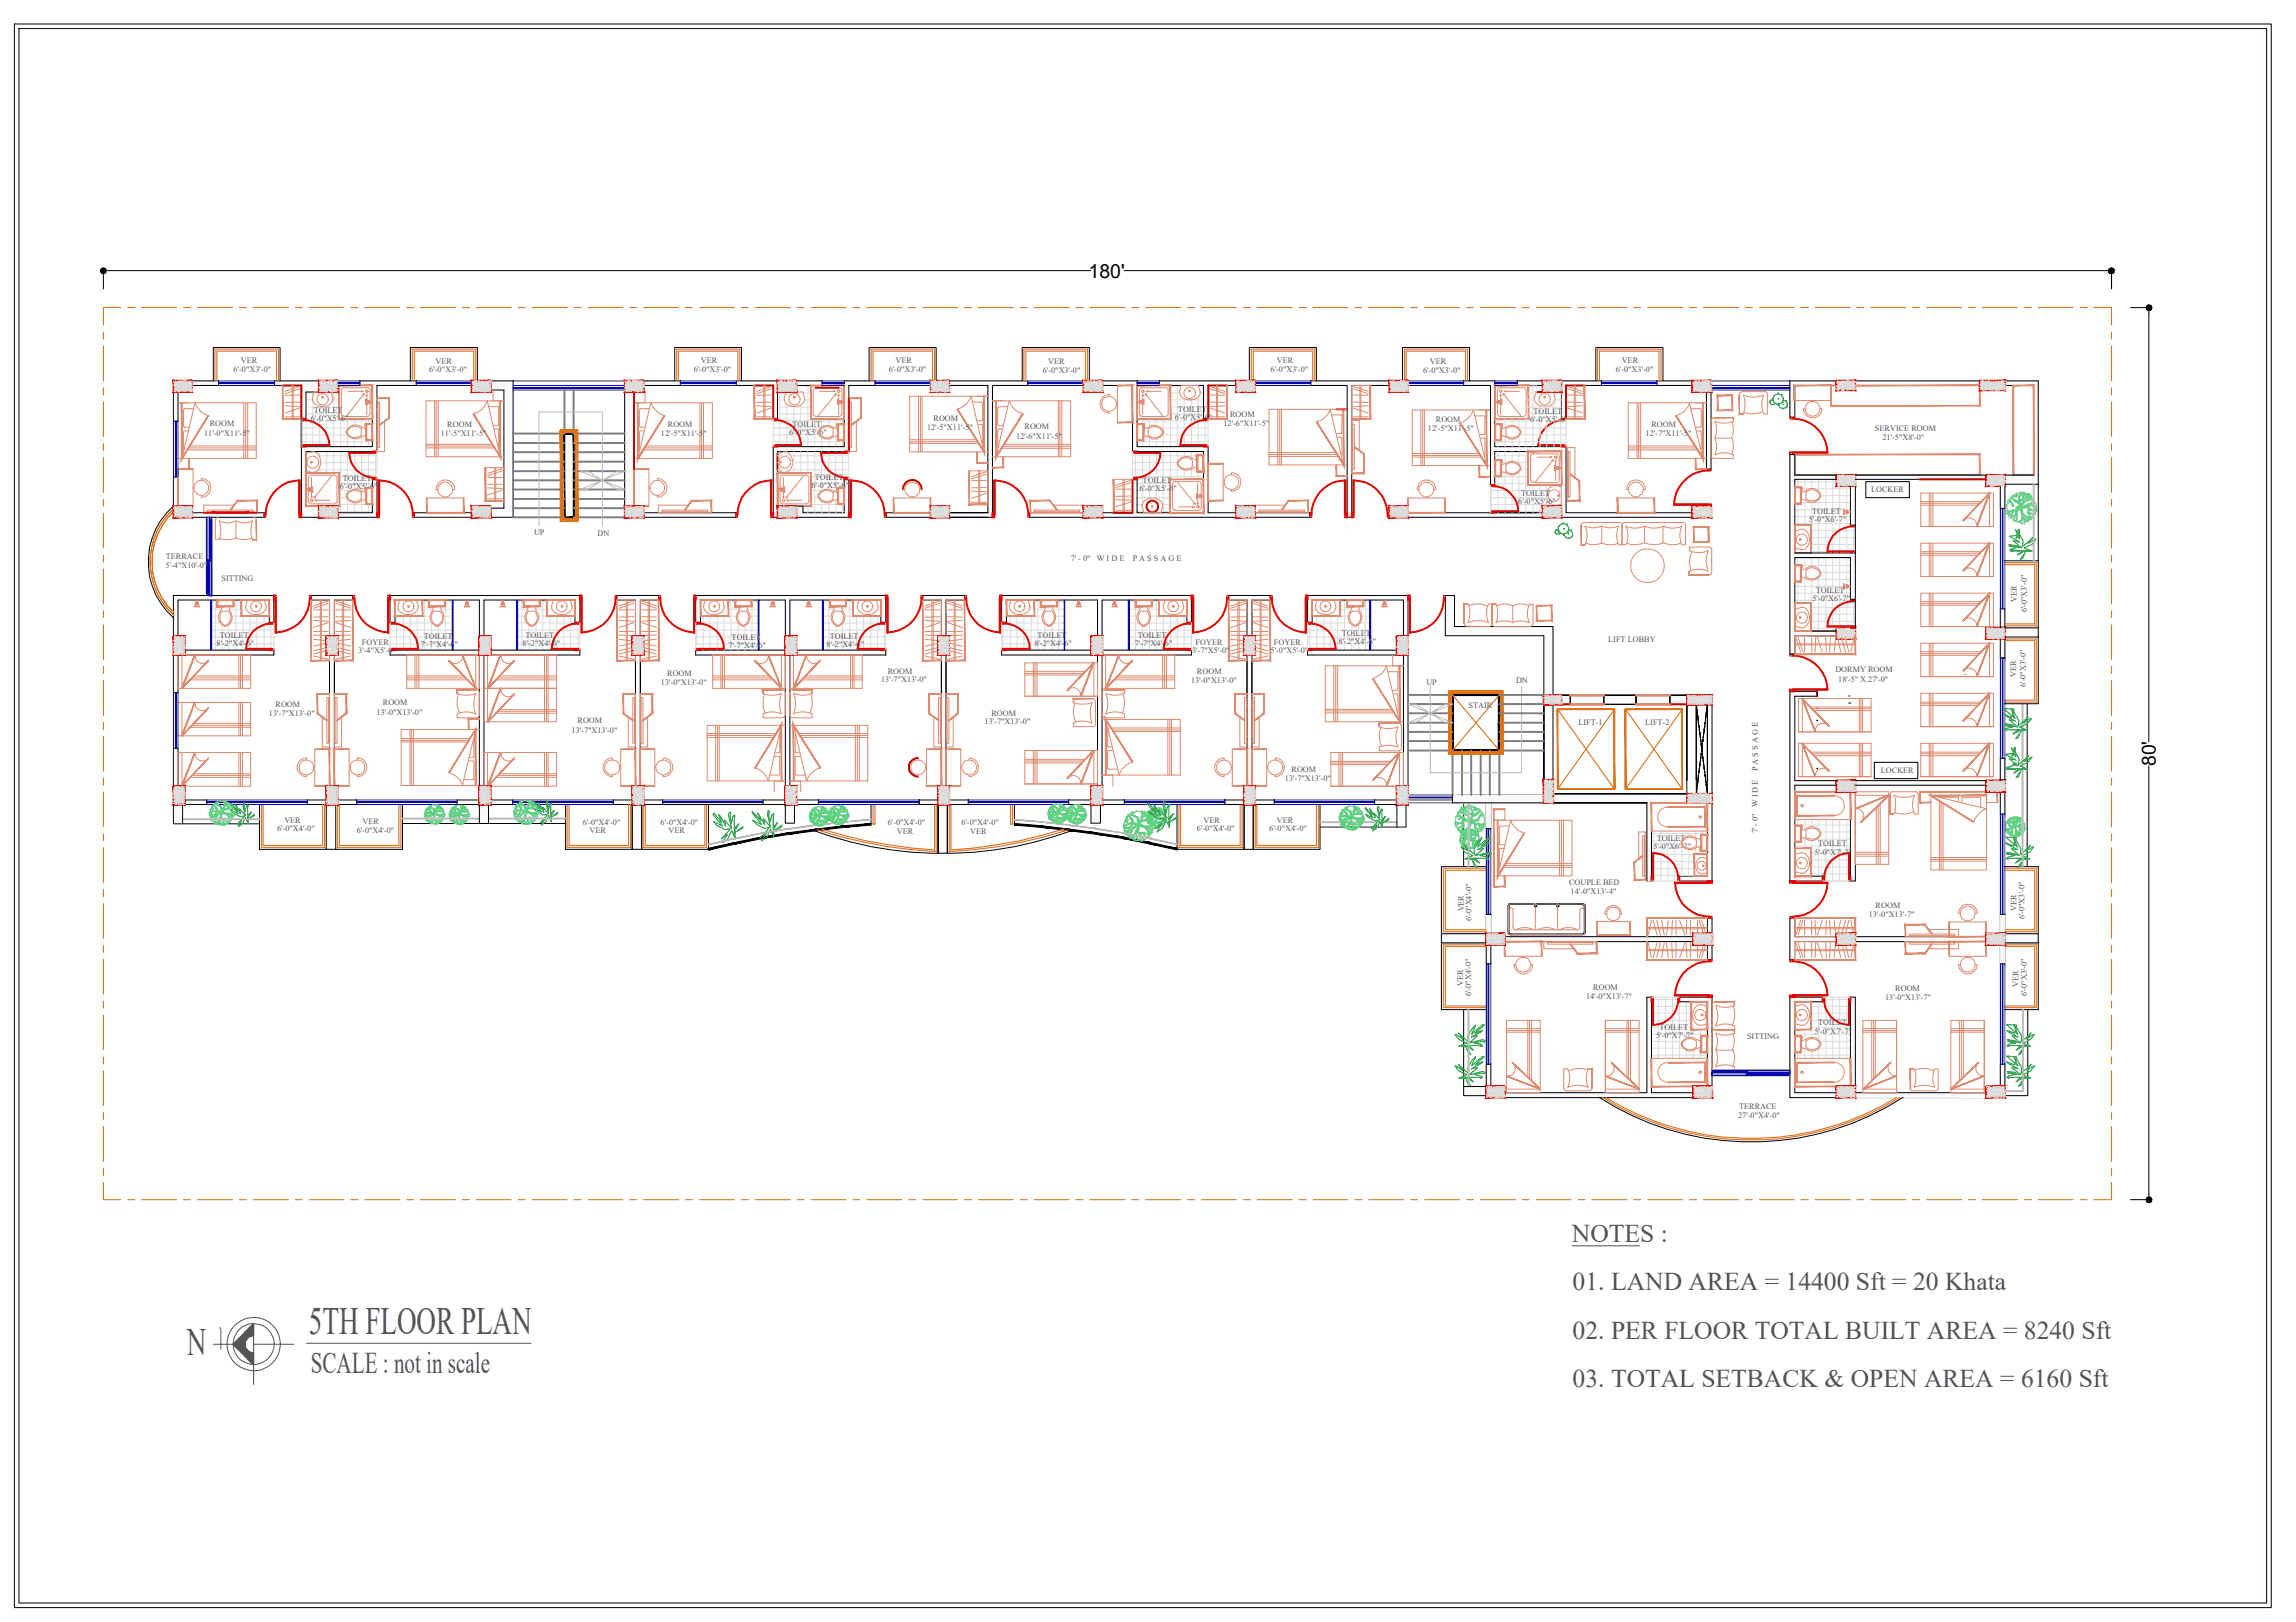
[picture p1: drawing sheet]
<svg xmlns="http://www.w3.org/2000/svg" width="297mm" height="210mm" viewBox="0 0 297 210" stroke-linecap="round" stroke-linejoin="round" font-family="sans-serif">
<defs><g id="words">
<g font-size="5" fill="#545454">
<text x="40" y="172.6">5TH FLOOR PLAN</text>
<text x="24.2" y="175.4">N</text>
</g>
<text font-size="3.9" fill="#545454" x="40.2" y="177.7">SCALE : not in scale</text>
<g font-size="3.3" fill="#545454">
<text x="203.4" y="160.7">NOTES :</text>
<text x="203.5" y="167">01. LAND AREA = 14400 Sft = 20 Khata</text>
<text x="203.5" y="173.2">02. PER FLOOR TOTAL BUILT AREA = 8240 Sft</text>
<text x="203.5" y="179.5">03. TOTAL SETBACK &amp; OPEN AREA = 6160 Sft</text>
</g>
<g font-size="2.5">
<text x="140.8" y="35.9">180'</text>
<text x="278.9" y="99.2" transform="rotate(-90 278.9 99.2)">80'</text>
</g>
<g font-size="1.1" fill="#545454">
<text x="31.2" y="47">VER</text>
<text x="56.3" y="47">VER</text>
<text x="90.7" y="47">VER</text>
<text x="115.9" y="47">VER</text>
<text x="135.6" y="47">VER</text>
<text x="165.2" y="47">VER</text>
<text x="185" y="47">VER</text>
<text x="209.8" y="47">VER</text>
<text x="30.2" y="48.1">6'-0&quot;X3'-0&quot;</text>
<text x="40.6" y="53.5">TOILET</text>
<text x="55.5" y="48.1">6'-0&quot;X3'-0&quot;</text>
<text x="89.7" y="48.1">6'-0&quot;X3'-0&quot;</text>
<text x="115" y="48.1">6'-0&quot;X3'-0&quot;</text>
<text x="134.9" y="48.2">6'-0&quot;X3'-0&quot;</text>
<text x="152.4" y="53.4">TOILET</text>
<text x="159.1" y="53.9">ROOM</text>
<text x="164.4" y="48.1">6'-0&quot;X3'-0&quot;</text>
<text x="184.1" y="48.2">6'-0&quot;X3'-0&quot;</text>
<text x="198.4" y="53.6">TOILET</text>
<text x="209" y="48.1">6'-0&quot;X3'-0&quot;</text>
<text x="26.4" y="56.4">11'-0&quot;X11'-5&quot;</text>
<text x="27.1" y="55.2">ROOM</text>
<text x="40.2" y="54.5">6'-0&quot;X5'-6&quot;</text>
<text x="57" y="56.4">11'-5&quot;X11'-5&quot;</text>
<text x="57.9" y="55.3">ROOM</text>
<text x="85.5" y="56.5">12'-5&quot;X11'-5&quot;</text>
<text x="86.4" y="55.2">ROOM</text>
<text x="102.1" y="56.3">6'-0&quot;X5'-6&quot;</text>
<text x="102.5" y="55.3">TOILET</text>
<text x="119.9" y="55.7">12'-5&quot;X11'-5&quot;</text>
<text x="120.8" y="54.5">ROOM</text>
<text x="131.4" y="56.8">12'-6&quot;X11'-5&quot;</text>
<text x="132.5" y="55.6">ROOM</text>
<text x="152" y="54.3">6'-0&quot;X5'-6&quot;</text>
<text x="158.3" y="55.1">12'-6&quot;X11'-5&quot;</text>
<text x="184.7" y="55.8">12'-5&quot;X11'-5&quot;</text>
<text x="185.8" y="54.6">ROOM</text>
<text x="198" y="54.6">6'-0&quot;X5'-6&quot;</text>
<text x="212.9" y="56.4">12'-7&quot;X11'-5&quot;</text>
<text x="213.7" y="55.3">ROOM</text>
<text x="242.6" y="55.8">SERVICE ROOM</text>
<text x="243.5" y="57">21'-5&quot;X8'-0&quot;</text>
<text x="44" y="63.2">6'-0&quot;X5'-6&quot;</text>
<text x="44.4" y="62.2">TOILET</text>
<text x="105" y="63.1">6'-0&quot;X5'-6&quot;</text>
<text x="105.4" y="62.1">TOILET</text>
<text x="147.4" y="63.5">6'-0&quot;X5'-6&quot;</text>
<text x="147.8" y="62.5">TOILET</text>
<text x="196.4" y="65.2">6'-0&quot;X5'-6&quot;</text>
<text x="196.8" y="64.2">TOILET</text>
<text x="242.1" y="63.7">LOCKER</text>
<text x="69.1" y="69.2">UP</text>
<text x="77.3" y="69.4">DN</text>
<text x="234" y="67.6">5'-0&quot;X6'-7&quot;</text>
<text x="234.4" y="66.6">TOILET</text>
<text x="21.4" y="73.5">5'-4&quot;X10'-0&quot;</text>
<text x="21.5" y="72.4">TERRACE</text>
<text x="28.7" y="75.2">SITTING</text>
<text x="138.5" y="72.6">7' - 0&quot;</text>
<text x="141.9" y="72.6">W I D E</text>
<text x="146.5" y="72.6">P A S S A G E</text>
<text x="234.5" y="77.7">5'-0&quot;X6'-7&quot;</text>
<text x="234.9" y="76.7">TOILET</text>
<text x="260.9" y="77.9" transform="rotate(-90 260.9 77.9)">VER</text>
<text x="28" y="83.6">8'-2&quot;X4'-6&quot;</text>
<text x="28.4" y="82.6">TOILET</text>
<text x="46.8" y="83.5">FOYER</text>
<text x="54.4" y="83.7">7'-7&quot;X4'-6&quot;</text>
<text x="54.8" y="82.6">TOILET</text>
<text x="67.6" y="83.6">8'-2&quot;X4'-6&quot;</text>
<text x="68" y="82.6">TOILET</text>
<text x="94.2" y="83.8">7'-7&quot;X4'-6&quot;</text>
<text x="94.7" y="82.8">TOILET</text>
<text x="106.9" y="83.7">8'-2&quot;X4'-6&quot;</text>
<text x="107.4" y="82.7">TOILET</text>
<text x="133.8" y="83.6">8'-2&quot;X4'-6&quot;</text>
<text x="134.2" y="82.6">TOILET</text>
<text x="146.8" y="83.5">7'-7&quot;X4'-6&quot;</text>
<text x="147.2" y="82.5">TOILET</text>
<text x="154.7" y="83.5">FOYER</text>
<text x="164.8" y="83.5">FOYER</text>
<text x="173.2" y="83.3">8'-2&quot;X4'-6&quot;</text>
<text x="173.6" y="82.3">TOILET</text>
<text x="208.1" y="83">LIFT LOBBY</text>
<text x="262.2" y="79.3" transform="rotate(-90 262.2 79.3)">6'-0&quot;X3'-0&quot;</text>
<text x="46.4" y="84.5">3'-4&quot;X5'-0&quot;</text>
<text x="85.5" y="88.6">13'-0&quot;X13'-0&quot;</text>
<text x="86.3" y="87.4">ROOM</text>
<text x="114" y="88.3">13'-7&quot;X13'-0&quot;</text>
<text x="114.9" y="87.3">ROOM</text>
<text x="154.1" y="88.4">13'-0&quot;X13'-0&quot;</text>
<text x="154.2" y="84.5">3'-7&quot;X5'-0&quot;</text>
<text x="154.9" y="87.3">ROOM</text>
<text x="164.4" y="84.5">5'-0&quot;X5'-0&quot;</text>
<text x="184.5" y="88.6">UP</text>
<text x="196.1" y="88.4">DN</text>
<text x="237.4" y="87">DORMY ROOM</text>
<text x="237.8" y="88.3">18'-5&quot; X 27'-0&quot;</text>
<text x="260.8" y="87.6" transform="rotate(-90 260.8 87.6)">VER</text>
<text x="262.1" y="88.9" transform="rotate(-90 262.1 88.9)">6'-0&quot;X3'-0&quot;</text>
<text x="34.8" y="92.7">13'-7&quot;X13'-0&quot;</text>
<text x="35.6" y="91.5">ROOM</text>
<text x="48.7" y="92.5">13'-0&quot;X13'-0&quot;</text>
<text x="49.5" y="91.2">ROOM</text>
<text x="74" y="94.8">13'-7&quot;X13'-0&quot;</text>
<text x="74.7" y="93.6">ROOM</text>
<text x="127.4" y="93.7">13'-7&quot;X13'-0&quot;</text>
<text x="128.3" y="92.6">ROOM</text>
<text x="190" y="91.6">STAIR</text>
<text x="204.2" y="93.9">LIFT-1</text>
<text x="212.9" y="93.8">LIFT-2</text>
<text x="166.2" y="101.1">13'-7&quot;X13'-0&quot;</text>
<text x="167.1" y="100">ROOM</text>
<text x="227.4" y="99.8" transform="rotate(-90 227.4 99.8)">P A S S A G E</text>
<text x="243.3" y="100.1">LOCKER</text>
<text x="35.9" y="107.5">6'-0&quot;X4'-0&quot;</text>
<text x="36.8" y="106.4">VER</text>
<text x="46.1" y="107.8">6'-0&quot;X4'-0&quot;</text>
<text x="46.9" y="106.7">VER</text>
<text x="75.4" y="106.8">6'-0&quot;X4'-0&quot;</text>
<text x="76.3" y="107.8">VER</text>
<text x="85.5" y="106.8">6'-0&quot;X4'-0&quot;</text>
<text x="86.5" y="107.8">VER</text>
<text x="114.9" y="106.7">6'-0&quot;X4'-0&quot;</text>
<text x="116" y="107.9">VER</text>
<text x="124.4" y="106.7">6'-0&quot;X4'-0&quot;</text>
<text x="125.5" y="107.9">VER</text>
<text x="154.9" y="107.5">6'-0&quot;X4'-0&quot;</text>
<text x="155.7" y="106.4">VER</text>
<text x="164.2" y="107.5">6'-0&quot;X4'-0&quot;</text>
<text x="165.2" y="106.4">VER</text>
<text x="227.4" y="107.8" transform="rotate(-90 227.4 107.8)">7' - 0&quot;</text>
<text x="227.4" y="104.5" transform="rotate(-90 227.4 104.5)">W I D E</text>
<text x="213.9" y="109.9">5'-0&quot;X6'-7&quot;</text>
<text x="214.3" y="108.8">TOILET</text>
<text x="234.7" y="110.6">5'-0&quot;X7'-7&quot;</text>
<text x="235.2" y="109.5">TOILET</text>
<text x="189.4" y="118" transform="rotate(-90 189.4 118)">VER</text>
<text x="190.4" y="119.2" transform="rotate(-90 190.4 119.2)">6'-0&quot;X4'-0&quot;</text>
<text x="203" y="114.6">COUPLE BED</text>
<text x="203.2" y="115.7">14'-0&quot;X13'-4&quot;</text>
<text x="241.8" y="118.6">13'-0&quot;X13'-7&quot;</text>
<text x="242.7" y="117.5">ROOM</text>
<text x="260.9" y="117.8" transform="rotate(-90 260.9 117.8)">VER</text>
<text x="261.9" y="119" transform="rotate(-90 261.9 119)">6'-0&quot;X3'-0&quot;</text>
<text x="189.3" y="127.6" transform="rotate(-90 189.3 127.6)">VER</text>
<text x="190.3" y="128.9" transform="rotate(-90 190.3 128.9)">6'-0&quot;X4'-0&quot;</text>
<text x="205.2" y="129.3">14'-0&quot;X13'-7&quot;</text>
<text x="206.1" y="128.1">ROOM</text>
<text x="243.9" y="129.5">13'-0&quot;X13'-7&quot;</text>
<text x="245.2" y="128.2">ROOM</text>
<text x="261.2" y="127.7" transform="rotate(-90 261.2 127.7)">VER</text>
<text x="262.2" y="128.9" transform="rotate(-90 262.2 128.9)">6'-0&quot;X3'-0&quot;</text>
<text x="214.2" y="134.4">5'-0&quot;X7'-7&quot;</text>
<text x="214.7" y="133.3">TOILET</text>
<text x="226" y="134.5">SITTING</text>
<text x="234.7" y="133.8">5'-0&quot;X7'-7&quot;</text>
<text x="235.2" y="132.7">TOILET</text>
<text x="225" y="143.6">TERRACE</text>
<text x="224.9" y="144.7">27'-0&quot;X4'-0&quot;</text>
</g>
</g></defs>
<!-- layer: SOLID -->
<g fill="#fafafa" stroke="#fafafa" stroke-width=".13">
<path d="M121.4 104.1h1.2v6.4z"/>
<path d="M259.4 49.3l4.3 .6v-.6zM259.4 49.3l4.3 .6h-4.3z"/>
<path d="M240 49.3l16.1 .6v-.6zM240 49.3l16.1 .6h-16.1z"/>
<path d="M231.6 49.3l6 .6v-.6zM231.6 49.3l6 .6h-6z"/>
<path d="M231.6 49.9l.5 1.9v-1.9zM231.6 49.9l.5 1.9h-.5z"/>
<path d="M231.6 51.8l.6 2.2v-2.2zM231.6 51.8l.6 2.2h-.6z"/>
<path d="M263.1 49.9l.6 11.6v-11.6zM263.1 49.9l.6 11.6h-.6z"/>
<path d="M231.6 58.8l.6 2.7v-2.7zM231.6 58.8l.6 2.7h-.6z"/>
<path d="M240 61.5l17 .5v-.5zM240 61.5l17 .5h-17z"/>
<path d="M231.6 61.5l6 .5v-.5zM231.6 61.5l6 .5h-6z"/>
<path d="M259.4 61.5l4.3 1.2v-1.2zM259.4 61.5l4.3 1.2h-4.3z"/>
<path d="M231.6 62l.6 6v-6zM231.6 62l.6 6h-.6z"/>
<path d="M231.6 68l.6 3.6v-3.6zM231.6 68l.6 3.6h-.6z"/>
<path d="M231.6 71.6l8.4 .6v-.6zM231.6 71.6l8.4 .6h-8.4z"/>
<path d="M239.4 72.2l.6 5.4v-5.4zM239.4 72.2l.6 5.4h-.6z"/>
<path d="M231.6 72.2l.6 5.8v-5.8zM231.6 72.2l.6 5.8h-.6z"/>
<path d="M231.6 78l.6 3.7v-3.7zM231.6 78l.6 3.7h-.6z"/>
<path d="M231.6 81.7l6 .6v-.6zM231.6 81.7l6 .6h-6z"/>
<path d="M231.6 82.3l.6 2.3v-2.3zM231.6 82.3l.6 2.3h-.6z"/>
<path d="M217.3 113.4l3.6 .6v-.6zM217.3 113.4l3.6 .6h-3.6z"/>
<path d="M142.6 84.1l11.5 .7v-.7zM142.6 84.1l11.5 .7h-11.5z"/>
<path d="M129.6 84.1l11.5 .7v-.7zM129.6 84.1l11.5 .7h-11.5z"/>
<path d="M63.5 84.1l11.5 .7v-.7zM63.5 84.1l11.5 .7h-11.5z"/>
<path d="M50.5 84.1l11.5 .7v-.7zM50.5 84.1l11.5 .7h-11.5z"/>
<path d="M169.2 77.1l13 .6v-.6zM169.2 77.1l13 .6h-13z"/>
<path d="M159 77.1l5.3 .6v-.6zM159 77.1l5.3 .6h-5.3z"/>
<path d="M129.6 77.1l24.5 .6v-.6zM129.6 77.1l24.5 .6h-24.5z"/>
<path d="M119.4 77.1l5.4 .6v-.6zM119.4 77.1l5.4 .6h-5.4z"/>
<path d="M169.2 77.7l.6 2.9v-2.9zM169.2 77.7l.6 2.9h-.6z"/>
<path d="M153.5 77.7l.6 2.9v-2.9zM153.5 77.7l.6 2.9h-.6z"/>
<path d="M129.6 77.7l.6 2.9v-2.9zM129.6 77.7l.6 2.9h-.6z"/>
<path d="M181.6 77.7l.6 4.7v-4.7zM181.6 77.7l.6 4.7h-.6z"/>
<path d="M161.3 77.7l.7 4.7v-4.7zM161.3 77.7l.7 4.7h-.7z"/>
<path d="M142 77.7l.6 4.7v-4.7zM142 77.7l.6 4.7h-.6z"/>
<path d="M121.8 77.7l.6 4.7v-4.7zM121.8 77.7l.6 4.7h-.6z"/>
<path d="M169.2 84.1l11.5 .7v-.7zM169.2 84.1l11.5 .7h-11.5z"/>
<path d="M181.6 84.8l.6 16.9v-16.9zM181.6 84.8l.6 16.9h-.6z"/>
<path d="M161.3 84.8l.7 16.9v-16.9zM161.3 84.8l.7 16.9h-.7z"/>
<path d="M142 84.8l.6 16.9v-16.9zM142 84.8l.6 16.9h-.6z"/>
<path d="M121.8 84.8l.6 16.9v-16.9zM121.8 84.8l.6 16.9h-.6z"/>
<path d="M90 77.1l24.6 .6v-.6zM90 77.1l24.6 .6h-24.6z"/>
<path d="M79.8 77.1l5.4 .6v-.6zM79.8 77.1l5.4 .6h-5.4z"/>
<path d="M114 77.7l.6 2.9v-2.9zM114 77.7l.6 2.9h-.6z"/>
<path d="M90 77.7l.6 2.9v-2.9zM90 77.7l.6 2.9h-.6z"/>
<path d="M101.6 77.7l.6 4.7v-4.7zM101.6 77.7l.6 4.7h-.6z"/>
<path d="M82.2 77.7l.6 4.7v-4.7zM82.2 77.7l.6 4.7h-.6z"/>
<path d="M103 84.1l11.6 .7v-.7zM103 84.1l11.6 .7h-11.6z"/>
<path d="M90 84.1l11.6 .7v-.7zM90 84.1l11.6 .7h-11.6z"/>
<path d="M101.6 84.8l.6 16.9v-16.9zM101.6 84.8l.6 16.9h-.6z"/>
<path d="M82.2 84.8l.6 16.9v-16.9zM82.2 84.8l.6 16.9h-.6z"/>
<path d="M43.6 103.5l2.5 .6v-.6zM43.6 103.5l2.5 .6h-2.5z"/>
<path d="M39.8 103.5l2.4 .6v-.6zM39.8 103.5l2.4 .6h-2.4z"/>
<path d="M23.9 103.5l2.9 .6v-.6zM23.9 103.5l2.9 .6h-2.9z"/>
<path d="M22.4 104.1l1.2 2.5v-2.5zM22.4 104.1l1.2 2.5h-1.2z"/>
<path d="M42.2 104.1l1.2 5.8v-5.8zM42.2 104.1l1.2 5.8h-1.2z"/>
<path d="M103 103.5l2.9 .6v-.6zM103 103.5l2.9 .6h-2.9z"/>
<path d="M98.7 103.5l2.9 .6v-.6zM98.7 103.5l2.9 .6h-2.9z"/>
<path d="M83.2 103.5l2.5 .6v-.6zM83.2 103.5l2.5 .6h-2.5z"/>
<path d="M79.3 103.5l2.5 .6v-.6zM79.3 103.5l2.5 .6h-2.5z"/>
<path d="M63.5 103.5l2.8 .6v-.6zM63.5 103.5l2.8 .6h-2.8z"/>
<path d="M59.1 103.5l2.9 .6v-.6zM59.1 103.5l2.9 .6h-2.9z"/>
<path d="M101.6 104.1l1.2 2.4v-2.4zM101.6 104.1l1.2 2.4h-1.2z"/>
<path d="M62 104.1l1.2 2.5v-2.5zM62 104.1l1.2 2.5h-1.2z"/>
<path d="M81.8 104.1l1.2 5.8v-5.8zM81.8 104.1l1.2 5.8h-1.2z"/>
<path d="M138.3 103.5l2.8 .6v-.6zM138.3 103.5l2.8 .6h-2.8z"/>
<path d="M177.8 103.5l2.9 .6v-.6zM177.8 103.5l2.9 .6h-2.9z"/>
<path d="M162.4 103.5l2.4 .6v-.6zM162.4 103.5l2.4 .6h-2.4z"/>
<path d="M158.5 103.5l2.5 .6v-.6zM158.5 103.5l2.5 .6h-2.5z"/>
<path d="M142.6 103.5l2.9 .6v-.6zM142.6 103.5l2.9 .6h-2.9z"/>
<path d="M139 104.1h2.1zM139 104.1h2.1z"/>
<path d="M138.3 104.1h.7zM138.3 104.1h.7z"/>
<path d="M122.8 103.5l2.5 .6v-.6zM122.8 103.5l2.5 .6h-2.5z"/>
<path d="M118.9 103.5l2.5 .6v-.6zM118.9 103.5l2.5 .6h-2.5z"/>
<path d="M141.1 104.1l1.3 2.4v-2.4zM141.1 104.1l1.3 2.4h-1.3z"/>
<path d="M161 104.1l1.1 5.8v-5.8zM161 104.1l1.1 5.8h-1.1z"/>
<path d="M121.4 110.5h1.2zM121.4 104.1l1.2 6.4h-1.2z"/>
<path d="M189.4 140.6l2.9 1.2v-1.2zM189.4 140.6l2.9 1.2h-2.9z"/>
<path d="M192.3 122.3l.6 2.4v-2.4zM192.3 122.3l.6 2.4h-.6z"/>
<path d="M217.3 129l4.2 .6v-.6zM217.3 129l4.2 .6h-4.2z"/>
<path d="M220.9 129.6l.6 11v-11zM220.9 129.6l.6 11h-.6z"/>
<path d="M192.3 137.7l.6 2.9v-2.9zM192.3 137.7l.6 2.9h-.6z"/>
<path d="M213.1 129l.6 12.4v-12.4zM213.1 129l.6 12.4h-.6z"/>
<path d="M194.6 141.4l24.5 .6v-.6zM194.6 141.4l24.5 .6h-24.5z"/>
<path d="M214.4 49.3l4.5 .6v-.6zM214.4 49.3l4.5 .6h-4.5z"/>
<path d="M202 49.3l5.2 .6v-.6zM202 49.3l5.2 .6h-5.2z"/>
<path d="M189.4 49.3l4 .6v-.6zM189.4 49.3l4 .6h-4z"/>
<path d="M169.6 49.3l10.1 .6v-.6zM169.6 49.3l10.1 .6h-10.1z"/>
<path d="M150 49.3l10 .6v-.6zM150 49.3l10 .6h-10z"/>
<path d="M202 49.9l.6 .8v-.8zM202 49.9l.6 .8h-.6z"/>
<path d="M202 50.7l.6 3.5v-3.5zM202 50.7l.6 3.5h-.6z"/>
<path d="M155.7 49.9l.6 4.3v-4.3zM155.7 49.9l.6 4.3h-.6z"/>
<path d="M192.8 49.9l.6 7.9v-7.9zM192.8 49.9l.6 7.9h-.6z"/>
<path d="M192.8 57.8l9.8 .6v-.6zM192.8 57.8l9.8 .6h-9.8z"/>
<path d="M220.8 50.7l.6 10v-10zM220.8 50.7l.6 10h-.6z"/>
<path d="M192.8 58.4l.6 4.4v-4.4zM192.8 58.4l.6 4.4h-.6z"/>
<path d="M202 58.4l.6 7.1v-7.1zM202 58.4l.6 7.1h-.6z"/>
<path d="M202 65.5l.6 .9v-.9zM202 65.5l.6 .9h-.6z"/>
<path d="M174.3 49.9l.6 16.5v-16.5zM174.3 49.9l.6 16.5h-.6z"/>
<path d="M202 66.4l16.9 .5v-.5zM202 66.4l16.9 .5h-16.9z"/>
<path d="M182.2 66.4l17.4 .5v-.5zM182.2 66.4l17.4 .5h-17.4z"/>
<path d="M174.3 66.4l.6 .5v-.5zM174.3 66.4l.6 .5h-.6z"/>
<path d="M162.4 66.4l7.1 .5v-.5zM162.4 66.4l7.1 .5h-7.1z"/>
<path d="M142.6 49.3l4.5 .6v-.6zM142.6 49.3l4.5 .6h-4.5z"/>
<path d="M122.8 49.3l10.2 .6v-.6zM122.8 49.3l10.2 .6h-10.2z"/>
<path d="M146.5 49.9l.6 7.9v-7.9zM146.5 49.9l.6 7.9h-.6z"/>
<path d="M146.5 57.8l9.8 .6v-.6zM146.5 57.8l9.8 .6h-9.8z"/>
<path d="M155.7 58.4l.6 8v-8zM155.7 58.4l.6 8h-.6z"/>
<path d="M146.5 62l.6 4.4v-4.4zM146.5 62l.6 4.4h-.6z"/>
<path d="M127.8 49.9l.6 16.5v-16.5zM127.8 49.9l.6 16.5h-.6z"/>
<path d="M142.6 66.4l17.4 .5v-.5zM142.6 66.4l17.4 .5h-17.4z"/>
<path d="M133.2 66.4l7 .5v-.5zM133.2 66.4l7 .5h-7z"/>
<path d="M122.8 66.4l5.6 .5v-.5zM122.8 66.4l5.6 .5h-5.6z"/>
<path d="M109.2 49.3l4 .6v-.6zM109.2 49.3l4 .6h-4z"/>
<path d="M103 49.3l3.3 .6v-.6zM103 49.3l3.3 .6h-3.3z"/>
<path d="M109.2 49.9l.6 1.6v-1.6zM109.2 49.9l.6 1.6h-.6z"/>
<path d="M109.2 51.5l.6 6.3v-6.3zM109.2 51.5l.6 6.3h-.6z"/>
<path d="M100 57.8l9.8 .6v-.6zM100 57.8l9.8 .6h-9.8z"/>
<path d="M100 58.4l.6 7.1v-7.1zM100 58.4l.6 7.1h-.6z"/>
<path d="M109.2 62l.6 4.4v-4.4zM109.2 62l.6 4.4h-.6z"/>
<path d="M103 65.5l.9 .9v-.9zM103 65.5l.9 .9h-.9z"/>
<path d="M103 66.4l6.8 .5v-.5zM103 66.4l6.8 .5h-6.8z"/>
<path d="M100 65.5l.6 1.4v-1.4zM100 65.5l.6 1.4h-.6z"/>
<path d="M95.2 49.3l5.4 .6v-.6zM95.2 49.3l5.4 .6h-5.4z"/>
<path d="M83.2 49.3l4.8 .6v-.6zM83.2 49.3l4.8 .6h-4.8z"/>
<path d="M63.5 49.3l2.9 1.2v-1.2zM63.5 49.3l2.9 1.2h-2.9z"/>
<path d="M100 49.9l.6 .8v-.8zM100 49.9l.6 .8h-.6z"/>
<path d="M100 50.7l.6 3.5v-3.5zM100 50.7l.6 3.5h-.6z"/>
<path d="M80.8 50.7l1.2 14.8v-14.8zM80.8 50.7l1.2 14.8h-1.2z"/>
<path d="M65.2 50.5l1.2 15.3v-15.3zM65.2 50.5l1.2 15.3h-1.2z"/>
<path d="M83.2 66.4l12 .5v-.5zM83.2 66.4l12 .5h-12z"/>
<path d="M63.5 65.8l2.9 1.1v-1.1zM63.5 65.8l2.9 1.1h-2.9z"/>
<path d="M50.5 77.1l24.5 .6v-.6zM50.5 77.1l24.5 .6h-24.5z"/>
<path d="M40.3 77.1l5.3 .6v-.6zM40.3 77.1l5.3 .6h-5.3z"/>
<path d="M74.4 77.7l.6 2.9v-2.9zM74.4 77.7l.6 2.9h-.6z"/>
<path d="M50.5 77.7l.6 2.9v-2.9zM50.5 77.7l.6 2.9h-.6z"/>
<path d="M62 77.7l.6 4.7v-4.7zM62 77.7l.6 4.7h-.6z"/>
<path d="M42.6 77.7l.7 4.7v-4.7zM42.6 77.7l.7 4.7h-.7z"/>
<path d="M62 84.8l.6 16.9v-16.9zM62 84.8l.6 16.9h-.6z"/>
<path d="M42.6 84.8l.7 16.9v-16.9zM42.6 84.8l.7 16.9h-.7z"/>
<path d="M220.9 122.3l.6 1.9v-1.9zM220.9 122.3l.6 1.9h-.6z"/>
<path d="M187 77.1l1.2 .6v-.6zM187 77.1l1.2 .6h-1.2z"/>
<path d="M187 77.7l1.2 3.4v-3.4zM187 77.7l1.2 3.4h-1.2z"/>
<path d="M187 81.1l13.9 1.2v-1.2zM187 81.1l13.9 1.2h-13.9z"/>
<path d="M199.7 82.3l1.2 7.7v-7.7zM199.7 82.3l1.2 7.7h-1.2z"/>
<path d="M216 90l2.2 1.2v-1.2zM216 90l2.2 1.2h-2.2z"/>
<path d="M207.5 90l4.2 1.2v-1.2zM207.5 90l4.2 1.2h-4.2z"/>
<path d="M202 90l1.2 1.2v-1.2zM202 90l1.2 1.2h-1.2z"/>
<path d="M200.9 102.7l17.3 1.2v-1.2zM200.9 102.7l17.3 1.2h-17.3z"/>
<path d="M187.9 102.9l11.8 1v-1zM187.9 102.9l11.8 1h-11.8z"/>
<path d="M192.3 103.9l.6 3.3v-3.3zM192.3 103.9l.6 3.3h-.6z"/>
<path d="M213.1 103.9l.6 9.5v-9.5zM213.1 103.9l.6 9.5h-.6z"/>
<path d="M213.1 113.4l.6 .6v-.6zM213.1 113.4l.6 .6h-.6z"/>
<path d="M192.3 118.3l.6 2.5v-2.5zM192.3 118.3l.6 2.5h-.6z"/>
<path d="M194.6 121.2l24.5 .6v-.6zM194.6 121.2l24.5 .6h-24.5z"/>
<path d="M231.6 89.5l3.5 .6v-.6zM231.6 89.5l3.5 .6h-3.5z"/>
<path d="M258.8 98.1l.6 2.9v-2.9zM258.8 98.1l.6 2.9h-.6z"/>
<path d="M231.6 90.1l.6 10.9v-10.9zM231.6 90.1l.6 10.9h-.6z"/>
<path d="M240 101l17 .6v-.6zM240 101l17 .6h-17z"/>
<path d="M231.6 101l6 .6v-.6zM231.6 101l6 .6h-6z"/>
<path d="M231.6 101.6l.6 8.2v-8.2zM231.6 101.6l.6 8.2h-.6z"/>
<path d="M231.6 109.8l.6 3.6v-3.6zM231.6 109.8l.6 3.6h-.6z"/>
<path d="M231.6 113.4l4.2 .6v-.6zM231.6 113.4l4.2 .6h-4.2z"/>
<path d="M231.6 129l4.2 .6v-.6zM231.6 129l4.2 .6h-4.2z"/>
<path d="M258.8 137.7l.6 2.9v-2.9zM258.8 137.7l.6 2.9h-.6z"/>
<path d="M231.6 129.6l.6 11.8v-11.8zM231.6 129.6l.6 11.8h-.6z"/>
<path d="M240 141.4l17 .6v-.6zM240 141.4l17 .6h-17z"/>
<path d="M231.6 141.4l6 .6v-.6zM231.6 141.4l6 .6h-6z"/>
<path d="M239.4 129l.6 .6v-.6zM239.4 129l.6 .6h-.6z"/>
<path d="M239.4 129.6l.6 11v-11zM239.4 129.6l.6 11h-.6z"/>
<path d="M258.8 102.5l.6 2.8v-2.8zM258.8 102.5l.6 2.8h-.6z"/>
<path d="M258.8 118.3l.6 2.5v-2.5zM258.8 118.3l.6 2.5h-.6z"/>
<path d="M231.6 118.8l.6 2.4v-2.4zM231.6 118.8l.6 2.4h-.6z"/>
<path d="M240 121.2l17 .6v-.6zM240 121.2l17 .6h-17z"/>
<path d="M231.6 121.2l6 .6v-.6zM231.6 121.2l6 .6h-6z"/>
<path d="M231.6 121.8l.6 2.4v-2.4zM231.6 121.8l.6 2.4h-.6z"/>
<path d="M258.8 122.3l.6 2.4v-2.4zM258.8 122.3l.6 2.4h-.6z"/>
<path d="M22.4 77.1l13 .6v-.6zM22.4 77.1l13 .6h-13z"/>
<path d="M34.8 77.7l.6 2.9v-2.9zM34.8 77.7l.6 2.9h-.6z"/>
<path d="M22.4 77.7l.6 4.7v-4.7zM22.4 77.7l.6 4.7h-.6z"/>
<path d="M23.9 84.1l11.5 .7v-.7zM23.9 84.1l11.5 .7h-11.5z"/>
<path d="M22.4 84.8l.6 4.8v-4.8zM22.4 84.8l.6 4.8h-.6z"/>
<path d="M22.4 96.8l.6 4.9v-4.9zM22.4 96.8l.6 4.9h-.6z"/>
<path d="M46.6 49.3l7.2 .6v-.6zM46.6 49.3l7.2 .6h-7.2z"/>
<path d="M35.5 49.3l5.8 .6v-.6zM35.5 49.3l5.8 .6h-5.8z"/>
<path d="M24.8 49.3l3.5 .6v-.6zM24.8 49.3l3.5 .6h-3.5z"/>
<path d="M39 49.9l2.3 .8v-.8zM39 49.9l2.3 .8h-2.3z"/>
<path d="M39 50.7l.6 3.5v-3.5zM39 50.7l.6 3.5h-.6z"/>
<path d="M22.4 50.7l.6 3.8v-3.8zM22.4 50.7l.6 3.8h-.6z"/>
<path d="M48.2 49.9l.6 7.9v-7.9zM48.2 49.9l.6 7.9h-.6z"/>
<path d="M39 57.8l9.8 .6v-.6zM39 57.8l9.8 .6h-9.8z"/>
<path d="M39 58.4l.6 7.1v-7.1zM39 58.4l.6 7.1h-.6z"/>
<path d="M22.4 61.7l.6 3.8v-3.8zM22.4 61.7l.6 3.8h-.6z"/>
<path d="M48.2 62l.6 4.4v-4.4zM48.2 62l.6 4.4h-.6z"/>
<path d="M43.6 66.4l5.2 .5v-.5zM43.6 66.4l5.2 .5h-5.2z"/>
<path d="M39 65.5l2.3 1.4v-1.4zM39 65.5l2.3 1.4h-2.3z"/>
<path d="M24.8 66.4l9.4 .5v-.5zM24.8 66.4l9.4 .5h-9.4z"/>
<path d="M114.6 66.4l5.8 .5v-.5zM114.6 66.4l5.8 .5h-5.8z"/>
<path d="M196.3 49.3l3.3 .6v-.6zM196.3 49.3l3.3 .6h-3.3z"/>
<path d="M186.5 120.8l5.8 1.2v-1.2zM186.5 120.8l5.8 1.2h-5.8z"/>
<path d="M258.8 62.9l.6 2.9v-2.9zM258.8 62.9l.6 2.9h-.6z"/>
<path d="M258.8 78.8l.6 2.5v-2.5zM258.8 78.8l.6 2.5h-.6z"/>
<path d="M258.8 82.7l.6 2.4v-2.4zM258.8 82.7l.6 2.4h-.6z"/>
<path d="M259.4 81.3l4.3 1.1v-1.1zM259.4 81.3l4.3 1.1h-4.3z"/>
<path d="M259.4 120.8l4.3 1.2v-1.2zM259.4 120.8l4.3 1.2h-4.3z"/>
</g>
<!-- layer: Text -->
<g fill="#545454" stroke="#545454" stroke-width=".13">
<path d="M31.7 174v.3z"/>
<path d="M32.6 172.8h.2z"/>
<path d="M30.1 174l1.6-1.6v1.6zM30.1 174l1.6 1.5v-1.5z"/>
<path d="M31.7 173.7v.1zM31.7 173.7v.1z"/>
<path d="M31.7 172.4v1.3zM31.7 172.4v1.3zM31.7 172.4v1.3zM31.7 172.4v1.3z"/>
<path d="M31.7 174.3v1.2zM31.7 174.3v1.2z"/>
<path d="M31.8 172.3v.1zM31.8 172.3l-.1 .1z"/>
<path d="M31.7 173.5v.2zM31.7 173.5h.1l-.1 .2zM31.8 172.4l-.1 1.1h.1zM31.8 172.4v1.1z"/>
<path d="M31.7 172.4v1.1zM31.7 172.4h.1l-.1 1.1z"/>
<path d="M31.7 174.3l.1 .2h-.1zM31.7 174.5v1l.1-1z"/>
<path d="M31.8 174.5v1h-.1zM31.7 175.5l.1 .1z"/>
<path d="M31.9 172.2v.1zM31.8 172.3l.1-.1z"/>
<path d="M31.8 173.2v.3zM31.8 173.2h.1l-.1 .3zM31.9 172.3l-.1 .9h.1zM31.9 172.3v.9z"/>
<path d="M31.8 172.3v.9zM31.8 172.3h.1l-.1 .9z"/>
<path d="M31.8 174.5l.1 .1h-.1zM31.8 174.6v1l.1-1z"/>
<path d="M31.9 174.6v1h-.1zM31.8 175.6l.1 .1v-.1z"/>
<path d="M32 172.1v.1zM32 172.1v.1h-.1z"/>
<path d="M31.9 173.1v.1zM31.9 173.1h.1l-.1 .1zM32 172.2l-.1 .9h.1zM32 172.2v.9z"/>
<path d="M31.9 172.2v.9zM31.9 172.2h.1l-.1 .9z"/>
<path d="M31.9 174.6l.1 .2h-.1zM31.9 174.8v.9l.1-.9z"/>
<path d="M32 174.8v.9h-.1zM31.9 175.7l.1 .2v-.2z"/>
<path d="M32.2 171.9v.2zM32.2 171.9v.2h-.2z"/>
<path d="M32 173v.1zM32.1 173l-.1 .1 .2-.1z"/>
<path d="M32.2 172.1v.9zM32.2 172.1v.9h-.1z"/>
<path d="M32 172.1l.1 .9 .1-.9zM32 172.1l.1 .9z"/>
<path d="M32 174.8l.2 .1h-.2zM32 174.9v1l.2-1z"/>
<path d="M32.2 174.9v1h-.2zM32 175.9l.2 .1v-.1z"/>
<path d="M32.4 171.7v.2zM32.2 171.9l.2-.2v.2z"/>
<path d="M32.2 172.9v.1zM32.3 172.9l-.1 .1 .2-.1z"/>
<path d="M32.4 171.9v1zM32.4 171.9v1h-.1z"/>
<path d="M32.2 171.9l.1 1 .1-1zM32.2 171.9l.1 1z"/>
<path d="M32.2 174.9l.2 .1h-.2zM32.2 175v1l.2-1z"/>
<path d="M32.4 175v1h-.2zM32.2 176l.2 .2v-.2z"/>
<path d="M32.6 171.5v.2zM32.6 171.5v.2h-.2z"/>
<path d="M32.4 172.9h.2zM32.6 171.7l-.2 1.2h.2zM32.6 171.7v1.2z"/>
<path d="M32.4 171.7v1.2zM32.4 171.7h.2l-.2 1.2z"/>
<path d="M32.4 175l.2 .1zM32.4 175.1v1.1l.2-1.1z"/>
<path d="M32.6 175.1v1.1h-.2zM32.4 176.2l.2 .2v-.2z"/>
<path d="M32.8 171.3v.2zM32.6 171.5l.2-.2v.2z"/>
<path d="M32.8 171.5v1.3zM32.8 171.5v1.3h-.2z"/>
<path d="M32.6 171.5v1.3l.2-1.3zM32.6 171.5v1.3z"/>
<path d="M32.6 175.1h.2zM32.6 175.1v1.3l.2-1.3z"/>
<path d="M32.8 175.1v1.3h-.2zM32.6 176.4l.2 .2v-.2z"/>
</g>
<g fill="none" stroke="#545454" stroke-width=".13">
<path d="M27.6 174h2.5l2.7 2.6v-5.3l-2.7 2.7M28.4 171.8l.2 .2v2.6M30.1 174l1.6-1.6v3.1zM31.7 172.4v1.4zM31.7 174v1.5zM31.7 175.5v-1.2v1.2M31.7 175.5h.1M31.7 174.3l.1 .2-.1 1zM31.8 172.3l-.1 1.4v-1.3zM31.8 172.3v1.2l-.1 .2zM31.8 174.5v1.1l-.1-.1zM31.8 172.3l.1-.1-.1 1.3z"/>
<path d="M31.8 174.5l.1 .1-.1 1zM31.9 172.2v1l-.1 .3zM31.9 174.6v1.1l-.1-.1zM31.9 174.6l.1 .2-.1 .9zM32 172.1l-.1 1.1v-1zM32 172.1v1l-.1 .1zM32 174.8v1.1l-.1-.2zM32 174.8l.2 .1-.2 1zM32.2 171.9l-.2 1.2v-1zM32.2 171.9v1.1l-.2 .1zM32.2 174.9v1.1l-.2-.1zM32.2 171.9l.2-.2-.2 1.3z"/>
<path d="M32.2 174.9l.2 .1-.2 1zM32.4 171.7v1.2l-.2 .1zM32.4 175v1.2l-.2-.2zM32.4 175l.2 .1-.2 1.1zM32.6 171.5l-.2 1.4v-1.2zM32.6 171.5v1.4h-.2zM32.6 175.1v1.3l-.2-.2zM32.6 171.5l.2-.2-.2 1.6zM32.6 175.1h.2l-.2 1.3zM32.8 171.3v1.5l-.2 .1zM32.8 175.1v1.5l-.2-.2zM32.8 172.8a1.12 1.12 0 0 0-1.1 1.1 1.12 1.12 0 0 0 1.1 1.2"/>
<path d="M32.8 174h5.2M32.8 176.6v2.6M39.7 173.8h29M203.4 161.2h8.7"/>
<circle cx="32.8" cy="173.9" r="2.65"/>
<circle cx="32.8" cy="173.9" r="3.4"/>
</g>
<!-- layer: wall -->
<g fill="none" stroke="#000" stroke-width=".13">
<path d="M13.4 35v2.4M14.1 35h127M145.4 35h127.1M273.2 35v2.4M275.6 39.8h2.4M22.4 50.7v3.8h.6v-3.8M24.8 49.3h3.5v.6h-3.5M27.6 49.3v-4.3h8.6v4.3M41.3 49.3h-5.8v.6h3.5v4.3h.6v-3.5h1.7M53.1 49.3v-4.3h8.7v4.3M61 49.3v.6M63.5 49.3h2.9v17.6h-2.9"/>
<path d="M63.5 50.5h1.7v15.3h-1.7M73 56.1v10.8M74.2 56.1v10.8M80.8 50.7v14.8M82 50.7v14.8M83.2 49.3h4.8v.6h-4.8M87.3 49.3v-4.3h8.6v4.3M100.6 49.3h-5.4v.6h4.8v4.3h.6v-3.5M103 49.3h3.3v.6h-3.3M112.4 49.3v-4.3h8.7v4.3M120.4 49.3v.6M122.8 49.3h10.2v.6h-4.6v17h-5.6"/>
<path d="M122.8 49.9h5v16.5h-5M132.2 49.3v-4.3h8.7v4.3M140.2 49.3v.6M142.6 49.9h3.9v8.5h9.2v8h-8.6v-4.4h-.6v4.4h-3.9M142.6 49.3h4.5v8.5h9.2v8.6h3.7M160 49.3h-10v.6h5.7v4.3h.6v-4.3h3.7M161.6 49.3v-4.3h8.7v4.3M162.4 49.3v.6M179.7 49.3h-10.1v.6h4.7v17h.6v-17h4.8M181.4 49.3v-4.3h8.7v4.3M182.2 49.3v.6M193.4 49.9h6.2"/>
<path d="M199.6 49.3h-3.3v.6M202 49.3h5.2v.6h-4.6v4.3h-.6v-3.5M206.5 49.3v-4.3h8.6v4.3M218.9 49.3h-4.5v.6h4.5M220.8 50.7v10h.6v-10M231.6 58.8h.6v2.7h5.4M231.6 58.8v25.8h.6v-2.3h5.4M231.6 58.8h.6M237.6 49.3h-6v4.7h.6v-4.1h5.4M240 49.3h23.7v41.8h-4.3M240 49.9h16.1M259.4 49.9h3.7v11.6h-3.7"/>
<path d="M278 40.5v55.5M23 65.5v-3.8h-.6v3.8a9.7 9.7 0 0 0 0 14.4M24.8 66.4h9.4v.5h-9.4M41.3 65.5h-1.7v-7.1h9.2v-8.5h5v-.6h-7.2v.6h1.6v7.9h-9.2v9.1h2.3M43.6 66.4h4.6v-4.4h.6v4.9h-5.2M61 66.4h-7.4v.5h7.4M83.2 66.4h12v.5h-.1M83.2 66.9h12M100.6 65.5v-7.1h9.2v-8.5h3.4v-.6h-4v8.5h-9.2v9.1h.6M103 65.5h.9v.9h5.3v-4.4h.6v4.9h-6.8M120.4 66.4h-5.8v.5h5.8M140.2 66.4h-7v.5h7"/>
<path d="M142.6 66.9h17.4M162.4 66.4h7.1v.5h-7.1M179.7 66.4v.5M182.2 66.4h17.4M182.2 66.9h17.4M202 65.5v-7.1h-8.6v4.4h-.6v-12.9h-3.4v-.6h4v8.5h9.2v8.6h16.3M202 66.9h16.9M237.6 62h-5.4v9.6h7.8M239.4 62.9v5.1h.6M240 77.6h-.6v-5.4h-7.2v9.5h5.4M240 62.9v18.4M240 62h17"/>
<path d="M240 61.5h17M241.4 62.3h5.6v2.1h-5.6zM258.8 62.9v2.9h.6v-2.9M259.4 72.6h4.3M259.4 62.7h4.3M22.4 82.4v-5.3h13v3.5h-.6v-2.9h-11.8v4.7M22.4 84.8v4.8h.6v-4.8M23.9 84.1h11.5v.7h-11.5M42.6 82.4v-4.7h-2.3v-.6h5.3v.6h-2.3v4.7M42.6 84.8v16.9M43.3 84.8v16.9M62 82.4v-4.7h-10.9v2.9h-.6v-3.5h24.5v3.5h-.6v-2.9h-11.8v4.7"/>
<path d="M62 84.1h-11.5v.7h11.5v16.9M62.6 84.8v16.9M63.5 84.1h11.5v.7h-11.5M82.2 82.4v-4.7h-2.4v-.6h5.4v.6h-2.4v4.7M82.2 84.8v16.9M82.8 84.8v16.9M101.6 82.4v-4.7h-11v2.9h-.6v-3.5h24.6v3.5h-.6v-2.9h-11.8v4.7M101.6 84.1h-11.6v.7h11.6v16.9M102.2 84.8v16.9M103 84.1h11.6v.7h-11.6M121.8 82.4v-4.7h-2.4v-.6h5.4v.6h-2.4v4.7M121.8 84.8v16.9"/>
<path d="M122.4 84.8v16.9M141.1 84.1h-11.5v.7h11.5M142 82.4v-4.7h-11.8v2.9h-.6v-3.5h24.5v3.5h-.6v-2.9h-10.9v4.7M142 84.8v16.9M142.6 84.1h11.5v.7h-11.5v16.9M161.3 82.4v-4.7h-2.3v-.6h5.3v.6h-2.3v4.7M161.3 84.8v16.9M162 84.8v16.9M180.7 84.1h-11.5v.7h11.5M181.6 82.4v-4.7h-11.8v2.9h-.6v-3.5h13v5.3M181.6 84.8v16.9M182.2 84.8v16.9"/>
<path d="M200.9 90v-8.9h-12.7v-4h-1.2v5.2h12.7v18.6M200.9 91.2v9.7M202 90h1.2v1.2h-1.2M207.5 90h4.2v1.2h-4.2zM219.5 91.5v-.3v11.5M219.5 91.7v.3M219.5 92.1l.1 .3M219.6 92.6l.1 .3M219.7 93v.3M219.7 93.4l.1 .3M219.8 93.9v.3M219.8 94.3l.1 .3"/>
<path d="M219.8 99.7v.3M219.9 99.2l-.1 .3M219.9 94.8v.3M219.9 98.8v.3M220 95.2v.3M220 95.7v.3M220 98.4v.3M220 97.9v.3M220.1 96.2v.2M220.1 97.5v.3M220.1 96.6v.3M220.1 97v.3"/>
<path d="M220.2 97v.3M220.2 97.5l.1 .3M220.2 96.6v.3M220.3 96.2l-.1 .2M220.3 95.7v.3M220.3 97.9v.3M220.3 98.4l.1 .3M220.4 98.8v.3M220.4 95.2l-.1 .3M220.4 94.8v.3M220.5 94.3v.3M220.5 99.2v.3"/>
<path d="M220.5 99.7l.1 .3M220.6 93.9l-.1 .3M220.6 93.4v.3M220.6 93v.3M220.7 92.6v.3M220.8 92.1l-.1 .3M220.8 91.7v.3M220.9 91.2v.3M221.5 91.2v22.8h-4.2v-.6h3.6v-9.5M221.5 90h-5.5v1.2h2.2v11.5h-17.3M242.5 98.7h5.6v2.1h-5.6zM258.8 81.3v-2.5h.6v2.5h4.3"/>
<path d="M258.8 82.7v2.4h.6v-2.4M259.4 82.4h4.3M262.3 91.1v21.1M278 99.1v55.4M22.4 104.1v2.5h1.2v-2.5M22.4 101.7v-4.9h.6v4.9M23.6 106.6h10M23.9 103.5h2.9v.6h-2.9M33.6 104.1v5.8h18.5v-5.8M42.2 103.5h-2.4v.6h2.4v5.8M43.4 104.1v5.8M43.6 103.5h2.5v.6h-2.5"/>
<path d="M52.1 106.6h9.9M62 103.5h-2.9v.6h2.9v2.5h1.2v-2.5M63.2 106.6h10M63.5 103.5h2.8v.6h-2.8M81.8 103.5h-2.5v.6h2.5v5.8h-8.6v-5.8M83.2 103.5h2.5v.6h-2.5M101.6 103.5h-2.9v.6h2.9v2.4h1.2v-2.4h-21v5.8h1.2v-5.8v5.8h8.7v-5.8M103 103.5h2.9v.6h-2.9M105.1 107.4a48.8 48.8 0 0 0 33.8 0M112.7 104.1v2.6M121.4 110.5v-6.4v6.4M121.4 103.5h-2.5v.6h6.4v-.6h-2.5"/>
<path d="M122.6 104.1v6.4M131.2 104.1v2.6M141.1 103.5h-2.8v.6h2.8v2.4h1.3v-2.4M142.6 103.5h2.9v.6h-2.9M152.3 104.1v5.8h8.7v-5.8v5.8h1.1v-5.8v5.8h8.7v-5.8M161 103.5h-2.5v.6h6.3v-.6h-2.4M170.8 107h9.9M180.7 103.5h-2.9v.6h2.9v2.9h1.2v-2.9M189.4 104.1v8.1M192.3 112.2h-5.8v8.6h5.8h-5.8v1.2h5.8h-5.8v8.7h5.8M192.3 103.9v3.3h.6v-3.3M199.7 102.9h-11.8v1h25.2v10.1h.6v-10.1h4.5"/>
<path d="M219.5 102.7h1.4M219.5 102.4v.3M219.5 102v.2M219.6 101.5l-.1 .3M219.7 101l-.1 .4M219.7 100.6v.3M219.8 100.2l-.1 .3M220.6 100.2v.3M220.6 100.6v.3M220.7 101v.4M220.7 101.5l.1 .3M220.8 102v.2"/>
<path d="M220.9 102.4v.3M220.9 100.9v-9.7v11.5M237.6 101h-5.4v-10.9h2.9v-.6h-3.5v24.5h4.2v-.6h-3.6v-11.8h5.4M239.4 102.5v11.5h.6v-11.5M240 101h17M240 101.6h17M258.8 101v-2.9h.6v2.9M258.8 102.5v2.8h.6v-2.8M259.4 112.2h4.3v8.6h-4.3M189.4 130.7v9.9M192.9 120.8v-2.5h-.6v6.4h.6v-2.4M194.6 121.8h24.5"/>
<path d="M194.6 121.2h24.5M220.9 120.8v-2h.6v2M220.9 122.3v1.9h.6v-1.9M237.6 121.2h-5.4v-2.4h-.6v5.4h.6v-2.4h5.4M240 121.8h17M240 121.2h17M258.8 120.8v-2.5h.6v6.4h-.6v-2.4M259.4 120.8h4.3v1.2h-4.3zM259.4 122h4.3M262.3 130.7v11.1h-2.9M263.7 122v8.7h-4.3M192.9 140.6v-2.9h-.6v2.9h-2.9v1.2h2.9"/>
<path d="M194.6 142h24.5M194.6 141.4h18.5v-12.4h.6v12.4h5.4M206.9 142a36.4 36.4 0 0 0 39.3 0M220.9 140.6v-11h-3.6v-.6h4.2v11.6M237.6 141.4h-5.4v-11.8h3.6v-.6h-4.2v13h6M239.4 140.6v-11.6h.6v11.6M240 142h17M240 141.4h17M258.8 140.6v-2.9h.6v2.9M275.6 155.3h2.4"/>
</g>
<!-- layer: HATCH -->
<g fill="none" stroke="#dbdbdb" stroke-width=".13">
<path d="M22.5 49.4h.1M22.5 49.5h.1M22.5 49.9h.1M22.5 50.5h.1M22.5 50.6h.1M22.5 49.7h.1M22.5 50.3h.1M22.6 49.8h.1M22.6 49.5h.1M22.6 49.7h.1M22.6 50.1h.1M22.6 50.3h.1"/>
<path d="M22.6 50.5h.1M22.5 49.8h.1M22.6 49.6h.1M22.6 49.9h.1M22.6 50.7h.1M22.7 49.5h.1M22.7 50.2h.1M22.7 49.3h.1M22.7 50.1h.1M22.7 49.7h.1M22.7 50.4h.1M22.7 50.5h.1"/>
<path d="M22.7 49.6h.1M22.7 50.3l.1-.1v.1zM22.8 49.9h.1M22.8 50.3h.1M22.9 49.6h.1M22.9 49.8h.1M22.9 50h.1M22.9 50.2h.1M22.9 50.4h.1M22.9 50.6h.1M22.9 49.5h.1M22.9 49.4h.1"/>
<path d="M22.9 50.5h.1M22.9 49.4v.1M23 49.9h.1M23 50.1h.1M23 50.6h.1M23 50.5h.1M23 50.7h.1M23 49.3h.1M23 50.2h.1M23 49.6h.1M23.1 50.4h.1M23.1 49.6h.1"/>
<path d="M23.1 49.4h.1M23.1 49.7h.1M23.1 50.3v.1M23.1 49.9h.1M23.1 50.3h.1M23.1 50.7h.1M23.2 49.8h.1M23.2 50h.1M23.2 50.2h.1M23.2 50.4h.1M23.2 50.6h.1M23.2 50.3h.1"/>
<path d="M23.2 49.4h.1M23.2 49.6h.1M23.2 50.5h.1M23.3 50.3h.1M23.3 49.6h.1M23.3 50.6h.1M23.3 49.4h.1M23.3 50.2h.1M23.3 49.8h.1M23.3 49.5h.1M23.4 49.6h.1M23.4 50h.1"/>
<path d="M23.4 50.2h.1M23.4 49.3h.1M23.4 49.7h.1M23.4 49.8h.1M23.4 50.4h.1M23.5 50.1h.1M23.5 50.3h.1M23.5 50.5h.1M23.5 49.3h.1M23.5 49.9h.1M23.5 49.5h.1M23.5 49.8h-.1"/>
<path d="M23.5 50.4h.1M23.5 49.8h.1M23.5 50h.1M23.5 50.6h.1M23.5 49.4h.1M23.6 50.2h.1M23.6 49.6h.1M23.6 50.5h.1M23.6 50.6h.1M23.7 49.5h.1M23.7 49.8h.1M23.7 50.2h.1"/>
<path d="M23.7 49.3h.1M23.7 50.1h.1M23.7 50.5h.1M23.7 50.5h-.1M23.7 49.7h.1M23.7 50.7h.1M23.7 50h.1M23.8 49.5h.1M23.8 50.1h.1M23.8 49.3h.1M23.8 49.7h.1M23.8 49.9h.1"/>
<path d="M23.8 50.3h.1M23.8 50.4h.1M23.8 50.6h.1M23.9 50h.1M23.9 49.7h.1M23.9 49.6h.1M23.9 50.6h.1M23.9 50.4h.1M24 50.4h.1M24 50.1h.1M24 50.3h.1M24 50.6h.1"/>
<path d="M24 49.3h.1M24 49.7h.1M24 49.8h.1M24 49.5h.1M24 50.5h.1M24.1 49.5h.1M24.1 49.7h.1M24.1 49.8h.1M24.1 50.1h.1M24.1 50.3h.1M24.1 50.5h.1M24.1 49.9h.1"/>
<path d="M24.1 49.4h.1M24.1 50.2h.1M24.2 50.3h.1M24.2 50.6h.1M24.2 49.5h.1M24.2 49.6h.1M24.3 49.7h.1M24.3 49.9h.1M24.3 50h.1M24.3 50.3h.1M24.3 50.1h.1M24.3 49.3h.1"/>
<path d="M24.4 50.4h.1M24.4 49.8h.1M24.4 50h.1M24.4 50.2h.1M24.4 50.6h.1M24.4 50.5h.1M24.4 49.6h.1M24.4 49.5h.1M24.4 49.4h.1M24.4 50.3h.1M24.5 49.4l-.1 .1M24.5 49.8h.1"/>
<path d="M24.5 50.6h.1M24.5 49.4h.1M24.5 50.1h.1M24.6 50.3h.1M24.6 50.5h.1M24.6 49.7h.1M24.6 49.4h.1M24.6 50.1h.1M24.6 49.6h.1M24.6 50.7h.1M24.6 49.3h.1M24.6 49.9h.1"/>
<path d="M24.7 50.2h.1M24.7 50.3h.1M24.7 50.6h.1M24.7 49.7h.1M24.7 50.1h.1M24.7 50.1h-.1M24.7 49.4h.1M24.7 49.6h.1M24.7 49.8h.1M24.7 50h.1M24.7 49.9h.1M24.7 50.7h.1"/>
<path d="M24.7 50.5v.1zM24.8 50.5h.1M24.8 50.3h.1M24.8 49.7h.1M24.8 49.4h.1M24.8 50.6h.1M39 57.2h9.2M39 56.3h6M39 55.4h6.1M39 54.5h9.2M39.6 53.6h4.3M39.6 52.7h4.3"/>
<path d="M39.6 51.7h.8M39.6 50.9h1M39.6 54.3v3.4M40.5 50.7v.6M40.5 51.9v5.9M40.5 58.4v.1M41.3 49.3h.1M41.3 49.5h.1M41.3 49.7h.1M41.3 59h7.5M41.3 50.1l.1 .1zM41.3 50h.1"/>
<path d="M41.3 50.2h.1M41.3 50.3h.1M41.4 50.1h.1M41.4 50.4h.1M41.4 50.6h.1M41.4 52.6v5.2M41.4 58.4v.8M41.4 49.4h.1M41.4 50.7h.1M41.5 49.8h.1M41.5 50h.1M41.5 59.9h7.3"/>
<path d="M41.5 49.7h.1M41.5 50.6h.1M41.5 50.2h.1M41.5 49.3h.1M41.5 50.1h.1M41.6 49.5h.1M41.6 49.7h.1M41.6 49.9h.1M41.6 50.1h.1M41.6 50.3h.1M41.6 50.5h.1M41.6 50.4h.1"/>
<path d="M41.6 50.6h.1M41.6 49.8h.1M41.6 49.3h.1M41.7 49.8h.1M41.7 49.3h.1M41.7 49.5h.1M41.7 50.1h.1M41.7 50.4h.1M41.7 50.2h.1M41.7 50h.1M41.7 50.5h.1M41.7 50.7h.1"/>
<path d="M41.8 49.3h.1M41.8 49.5h.1M41.8 50.4h.1M41.8 50.6h.1M41.8 49.8h.1M41.8 50h.1M41.9 50h.1M41.9 49.8h.1M41.9 50.2h.1M41.9 50.4h.1M41.9 50.6h.1M41.9 49.7h.1"/>
<path d="M41.9 49.4h.1M41.9 49.6h.1M41.9 50.1h.1M41.9 49.5h.1M42 49.3h.1M42 49.5h.1M42 50.6h.1M42 50.1h.1M42 50.5h.1M42 49.4h.1M42 50.2h.1M42.1 50.6h.1"/>
<path d="M42.1 49.9h.1M42.1 50.1h.1M42.1 50.7h.1M42.1 49.8h.1M42.2 50.2h.1M42.2 50.4h.1M42.2 50.6h.1M42.2 50.3h.1M42.2 50.7h.1M42.2 49.4h.1M42.2 49.6h.1M42.2 49.8h.1"/>
<path d="M42.2 50h.1M42.2 49.5h.1M42.2 49.7h.1M42.2 49.9h.1M42.2 52.5v5.3M42.2 58.4v2.8M42.3 50.1h.1M42.3 50.5h.1M42.3 49.8h.1M42.4 50.6h.1M42.4 49.7h.1M42.4 50.5h.1"/>
<path d="M42.4 49.3h.1M42.4 50.1h.1M42.4 49.4h.1M42.4 49.5h.1M42.4 49.8h.1M42.5 50.3h.1M42.5 50.5h.1M42.5 49.9h.1M42.5 49.8h.1M42.5 49.3h.1M42.5 49.5h.1M42.5 50.1h.1"/>
<path d="M42.5 50.4h.1M42.5 49.4h.1M42.6 49.9h.1M42.6 50.3h.1M42.6 50.7h.1M42.6 49.6h.1M42.6 50.1h.1M42.6 50.5h.1M42.6 49.5h.1M42.7 50.1h.1M42.7 50.3h.1M42.7 49.3h.1"/>
<path d="M42.8 50.7h.1M42.8 50.5h.1M42.8 49.8h.1M42.8 49.5h.1M42.8 49.7h.1M42.8 49.9h.1M42.8 50.1h.1M42.8 50.3h.1M42.8 49.4h.1M42.8 49.3l.1 .1zM42.8 49.3h.1M42.8 50.4h.1"/>
<path d="M42.9 49.5h.1M42.9 49.9h.1M42.9 50.9h1M42.8 49.6h.1M42.9 50.2h.1M42.9 49.8h.1M42.9 50.6h.1M42.9 50v.1zM42.9 49.8v.1M43 50.6h.1M43 50.1h.1M43 50.5h.1"/>
<path d="M43 49.5h.1M43 50.3h.1M43 50.7h.1M43 49.6h.1M43 49.8h.1M43.1 50h.1M43.1 49.8h.1M43.1 51.7h.8M43.1 50.1h.1M43.1 50.3h.1M43.1 50.4h.1M43.1 50.6h.1"/>
<path d="M43.1 49.5h.1M43.1 49.7h.1M43.2 49.3h.1M43.2 49.5h.1M43.2 49.9h.1M43.2 50.7v7.1M43.2 58.4v2.8M43.2 49.8h.1M43.3 50.4h.1M43.3 50.1h.1M43.3 50.5h.1M43.3 49.8h.1"/>
<path d="M43.3 50.6h.1M43.3 49.4h.1M43.3 49.8h-.1M43.3 49.3h.1M43.3 50.2h.1M43.3 49.9h.1M43.4 50h.1M43.4 50.2h.1M43.4 50.4h.1M43.4 50.6h.1M43.4 49.5h.1M43.4 49.8h.1"/>
<path d="M43.4 50.5h.1M43.4 49.4h.1M43.4 49.6h.1M43.4 49.3h.1M43.4 49.9h.1M43.4 50.7h.1M43.4 50.3h.1M43.4 49.5l.1-.1zM43.5 50.4h.1M43.5 50.5h-.1M43.5 49.5h.1M43.5 49.9h.1"/>
<path d="M43.5 50.1h.1zM43.6 49.3h.1M43.6 50.1h.1M43.6 49.7h.1M43.6 49.9h.1M43.6 50.5h.1M43.6 49.4h.1M43.6 50h.3M44.1 54.2v3.6M44.1 58.4v8M45 54.2v1.3M45 56.3v1.5"/>
<path d="M45 58.4v5.4M45.9 54.2v.8M45.9 56.8v1M45.9 58.4v4.9M46.8 54.2v1.1M46.8 56.5v1.3M46.8 58.4v5.2M47 55.4h.3M47.7 54.2v.6M47.7 57v.8M47.7 58.4v4.7M48.6 58.4v3.6"/>
<path d="M48.8 58.4v3.6M61.1 50.4h.1M61.1 50.6h.1M61.1 49.6h.1M61.1 50h.1M61.1 49.4h.1M61.2 49.7h.1M61.2 50.2h.1M61.1 49.5h.1M61.2 50.4h.1M61.2 50.6h.1M61.2 50.3h.1"/>
<path d="M61.2 49.4h.1M61.2 49.8h.1M61.2 50.5h.1M61.2 49.6h.1M61.2 50h.1M61.2 49.3h.1M61.2 50.1h.1M61.2 50.1v.1M61.3 50.2h.1M61.3 50.4h.1M61.3 49.3h.1M61.3 50.6h.1"/>
<path d="M61.3 50h.1M61.3 49.9h.1M61.3 49.7h.1M61.3 49.5h.1M61.3 49.4h.1M61.4 49.7h.1M61.4 50.6h.1M61.4 50h.1M61.4 50.2h.1M61.4 50.1h.1M61.4 49.3h.1M61.5 49.3h.1"/>
<path d="M61.5 50.4h.1M61.5 50.3h.1M61.5 49.5h.1M61.5 49.8h.1M61.5 49.9h.1M61.5 50.1h.1M61.5 50.5h.1M61.5 50.7h.1M61.5 49.7h.1M61.6 50.4h.1M61.6 49.3h.1M61.6 49.7h.1"/>
<path d="M61.6 50h.1M61.6 50.1h.1M61.6 49.4h.1M61.6 50.6h.1M61.7 50.1h.1M61.7 50.6h.1M61.7 49.8h.1M61.7 49.5h.1M61.7 49.7h.1M61.8 50.6h.1M61.8 49.5h.1M61.8 49.7h.1"/>
<path d="M61.8 49.9h.1M61.8 50.1h.1M61.8 50.3h.1M61.8 50.5h.1M61.8 50.7h.1M61.8 50.3l.1-.1v.1zM61.8 49.3h.1M61.8 49.4h.1M61.8 49.6h.1M61.8 50.4h.1M61.9 49.5h.1M61.9 49.3h.1"/>
<path d="M61.9 50.1h.1M61.9 49.7h.1M61.9 50h.1M62 49.5h.1M62 49.8h.1M62 50.2h.1M62 50.1h.1M62 50.3h.1M62 50.6h.1M62 50.5h.1M62.1 50.5h.1M62.1 49.7h.1"/>
<path d="M62.1 50.1h.1M62.1 50.2h.1M62.1 50.2h-.1M62.1 50.3h.1M62.1 50.4h.1M62.1 50.6h.1M62.1 49.5h.1M62.1 49.8h.1M62.1 49.4h.1M62.1 50.7h.1M62.2 49.9h.1M62.2 50.3h.1"/>
<path d="M62.2 50h.1M62.2 49.6h.1M62.3 49.5h.1M62.3 49.3h.1M62.3 49.6h.1M62.3 49.8h.1M62.3 50.6h.1M62.4 49.3h.1M62.4 49.7h.1M62.4 50.1h.1M62.4 50.5h.1M62.4 50.4h.1"/>
<path d="M62.4 50.6h.1M62.4 49.4h.1M62.4 49.6h.1M62.4 49.8h.1M62.4 50h.1M62.4 50.2h.1M62.4 50.7h.1M62.4 50.3h.1M62.4 49.6v.1zM62.5 49.4h.1M62.5 49.6h.1M62.5 50.4h.1"/>
<path d="M62.5 50h.1M62.5 50.2h.1M62.6 49.8h.1M62.6 50h.1M62.6 49.5h.1M62.6 50.3h.1M62.6 50.7h.1M62.6 50.2h.1M62.6 50.5h.1M62.6 49.9h.1M62.7 49.4h.1M62.7 50.6h.1"/>
<path d="M62.7 49.6h.1M62.7 50.7h.1M62.7 49.7h.1M62.7 50.1h.1M62.7 50.4h.1M62.7 49.8h.1M62.7 50h.1M62.7 50.2h.1M62.8 49.4h.1M62.8 50h.1M62.8 50.2h.1M62.8 50.3h.1"/>
<path d="M62.8 50.4h.1M62.9 49.8h.1M62.9 49.3h.1M62.9 50h.1M62.9 49.5h.1M62.9 50.2h.1M62.9 50.3h.1M62.9 49.9h.1M62.9 50.6h.1M63 50.2h.1M63 49.7h.1M63 50.6h.1"/>
<path d="M63 49.9h.1M63 50.1h.1M63 50.3h.1M63 50.5h.1M63 49.8h.1M63.1 49.3h.1M63.1 49.5h.1M63.1 49.7h.1M63.1 49.8h.1M63.1 50.6h.1M63.1 50.3h.1M63.1 49.6h.1"/>
<path d="M63.1 49.8h-.1M63.1 49.4h.1M63.1 50.5h.1M63.2 50h.1M63.2 49.4h.1M63.2 50.4h.1M63.2 50.6h.1M63.2 50.1h.1M63.2 49.3h.1M63.2 49.5h.1M63.2 50.2h.1M63.2 50.5h.1"/>
<path d="M63.3 50.7h.1M63.3 49.4h.1M63.3 49.8h.1M63.3 50.6h.1M63.3 50.1h.1M63.3 50.3h.1M63.3 50.5h.1M63.3 49.7h.1M63.4 49.3h.1M63.4 49.5h.1M63.4 49.7h.1M63.4 49.9h.1"/>
<path d="M63.4 50.1h.1M63.4 50.3h.1M63.4 50.6h.1M63.5 49.4h.1M80.8 50.5h.1M80.8 50.1h.1M80.8 50.3h.1M80.8 50.6h.1M80.9 49.3h.1M80.9 49.5h.1M80.9 49.7h.1M80.9 49.9h.1"/>
<path d="M80.9 49.4h.1M80.9 49.8h.1M80.9 50h.1M80.9 50.2h.1M80.9 49.6h.1M80.9 50.3h.1M80.9 50.1h.1M81 50.2h.1M81 50.5h.1M81 50.6h.1M81 49.5h.1M81.1 49.5h.1"/>
<path d="M81.1 49.8h.1M81.1 49.6h.1M81.1 49.7h.1M81.1 50.3h.1M81.1 50.5h.1M81.1 50.6h.1M81.1 50h.1M81.1 50.2h.1M81.2 50.1h.1M81.2 49.5h.1M81.2 49.7h.1M81.2 49.8h.1"/>
<path d="M81.2 49.6h.1M81.2 49.4h.1M81.2 50.6h.1M81.2 50.4h.1M81.2 49.3h.1M81.2 49.9h.1M81.2 50.3h.1M81.2 50.5h.1M81.3 49.3h.1M81.3 49.7h.1M81.3 49.5h.1M81.3 50.3h.1"/>
<path d="M81.3 50.4h.1M81.3 50.5h.1M81.4 50.4h.1M81.4 49.3h.1M81.4 50.1h.1M81.4 49.9v.1zM81.4 50.6h.1M81.4 50.2h.1M81.4 49.6h.1M81.4 49.8h.1M81.4 50h.1M81.4 49.5h.1"/>
<path d="M81.5 49.9h.1M81.5 49.4h.1M81.5 50.1h.1M81.5 49.3h.1M81.5 49.7h.1M81.5 50.3h.1M81.5 50.5h.1M81.6 50.3h.1M81.6 50.1h.1M81.6 50.5h.1M81.6 49.5h.1M81.7 49.7h.1"/>
<path d="M81.7 49.9h.1M81.7 49.6h.1M81.7 49.5h.1M81.7 50.2h.1M81.7 50.6h.1M81.7 50.1h.1M81.7 49.8h.1M81.7 50h.1M81.7 50.3h.1M81.8 49.4h.1M81.8 49.6h.1M81.8 50.5h.1"/>
<path d="M81.8 49.7h.1M81.8 49.3h.1M81.8 49.5h.1M81.8 50h.1M81.8 50.2h.1M81.9 49.3h.1M81.9 49.9h.1M81.9 50.3h.1M81.9 49.7h.1M81.9 50.4h.1M81.9 49.3l.1 .1h-.1M81.9 50.5h.1"/>
<path d="M81.9 49.8h.1zM82 49.4h.1M82 50.3h.1M82 50.5h.1M82 49.6h.1M82 50.1h.1M82 50h.1M82 49.9h.1M82 50.7h.1M82.1 49.3h.1M82.1 49.5h.1M82.1 49.7h.1"/>
<path d="M82.1 50.1h.1M82.1 50.3h.1M82.1 50.2h.1M82.1 50.6h.1M82.2 50.5h.1M82.2 49.9h.1M82.2 50.4h.1M82.2 49.3h-.1M82.2 49.4h.1M82.2 50.3h.1M82.2 49.6h.1M82.2 50h.1"/>
<path d="M82.3 49.8h.1M82.3 50.1h.1M82.3 50.5h.1M82.3 49.3h.1M82.3 49.6h.1M82.3 50h.1M82.3 50.7h.1M82.3 50.3h.1M82.4 49.3h.1M82.4 49.5h.1M82.4 49.7h.1M82.4 49.9h.1"/>
<path d="M82.4 50.1h.1M82.4 50.3h.1M82.4 50.7h.1M82.4 50.2h.1M82.4 50h-.1M82.4 49.6h.1M82.4 49.8h.1M82.5 50.2h.1M82.5 50h.1M82.5 49.9h.1M82.5 50.3h.1M82.5 49.5l.1-.1z"/>
<path d="M82.5 49.6h.1M82.5 50.7h.1M82.5 49.5h.1M82.5 50.4h.1M82.5 50.6h.1M82.5 50.6v.1M82.6 49.3h.1M82.6 50.6h.1M82.6 49.5h.1M82.6 50.3h.1M82.6 50.6l-.1 .1M82.6 49.8h.1"/>
<path d="M82.6 49.6h.1M82.6 50.1h.1M82.7 49.6h.1M82.7 49.8h.1M82.7 50.1h.1M82.7 50.2h.1M82.7 50.4h.1M82.7 50h.1M82.7 49.4h.1M82.7 49.5h.1M82.7 49.3h.1M82.7 49.3v.1"/>
<path d="M82.8 50.6h.1M82.8 49.3h.1M82.8 49.7h.1M82.8 49.8h.1M82.8 49.5h.1M82.8 50h.1M82.8 50.2h.1M82.8 49.9h.1M82.8 50.3h.1M82.9 50.3h.1M82.9 49.8h.1M82.9 50.6h.1"/>
<path d="M82.9 50.2v.1M82.9 50.4h.1M82.9 49.6h.1M82.9 49.5h.1M82.9 50.2h.1M83 49.8h.1M83 50h.1M83 50.2h.1M83 50.4h.1M83 50.6h.1M83 49.3h.1M83 49.4h.1"/>
<path d="M83 50.7h.1M83 49.6h.1M83 49.7h.1M83 49.9h.1M83 50.3h.1M83.1 49.3h.1M83.1 49.7h.1M83.1 50h.1M83.1 50.5h.1M83.1 50.1h.1M83.1 50.6h.1M83.1 50.3h.1"/>
<path d="M83.1 49.4h.1M83.2 49.5h.1M83.2 49.7h.1M83.2 50.1h.1M83.2 49.8h.1M83.2 49.9h.1M83.2 50.6h.1M100 57.2h9.2M100 56.3h6M100 55.4h6.2M100 54.5h9.2M100 54.2v3.6"/>
<path d="M100.6 49.6h.1M100.6 53.6h4.3M100.6 52.7h4.3M100.6 51.7h.9M100.6 50.9h1M100.6 59.9h.2M100.6 59h9.2M100.6 49.8h.1M100.6 49.5h.1M100.7 50.6h.1M100.7 50.1h.1M100.7 50.2h.1"/>
<path d="M100.7 50.4h.1M100.7 50v.1M100.7 49.3h.1M100.7 50.5h.1M100.8 50.5h.1M100.8 50.2h.1M100.8 50.3h.1M100.8 50.6h.1M100.8 49.5h.1M100.8 50.1h.1M100.8 49.4h.1M100.8 49.6h.1"/>
<path d="M100.8 49.8h.1M100.8 50h.1M100.8 50.7h.1M100.9 49.5h.1M100.9 50.4h.1M100.9 50.7v7.1M100.9 58.4v1M100.9 50.3l.1-.1v.1zM100.9 49.7h.1M100.9 49.3h.1M100.9 49.9h.1M100.9 50.7h.1"/>
<path d="M101 50h.1M101 49.5h.1M101 49.8h.1M101 49.7h-.1M101 49.7h.1M101 50.5h.1M101 50.2h.1M101 50.1h.1M101 49.6h.1M101 49.3h.1M101.1 49.3h.1M101.1 49.5h.1"/>
<path d="M101.1 49.7h.1M101.1 49.9h.1M101.1 50.1h.1M101.1 50.3h.1M101.1 50.4h.1M101.1 50.6h.1M101.1 50.7h.1M101.1 49.4h.1M101.1 49.8h.1M101.1 50.5h.1M101.2 49.8h.1M101.2 50.5h.1"/>
<path d="M101.2 50.3l-.1 .1M101.2 49.9h.1M101.3 50.3h.1M101.3 50.6h.1M101.3 49.5h.1M101.3 50.4h.1M101.3 49.9h.1M101.3 50h.1M101.3 49.8h.1M101.3 50.7h.1M101.3 49.7h.1M101.3 50.1h.1"/>
<path d="M101.4 49.5h.1M101.4 49.7h.1M101.4 49.9h.1M101.4 50.1h.1M101.4 50.3h.1M101.4 50.5h.1M101.4 49.3h.1M101.5 49.6h.1M101.5 50.5h.1M101.5 49.8h.1M101.5 49.7h.1M101.5 49.5h.1"/>
<path d="M101.5 49.3h.1M101.5 50.1h.1M101.5 49.6v.1zM101.5 50.6h.1M101.6 50.4h.1M101.6 50.3h.1M101.6 49.9h.1M101.6 50.1h.1M101.6 49.5h.1M101.6 49.8h.1M101.6 50.6h.1M101.6 50.5h.1"/>
<path d="M101.6 50.2h.1M101.7 49.8h.1M101.7 50.1h.1M101.7 50.2h.1M101.7 50.4h.1M101.7 50.6h.1M101.7 50.5h.1M101.7 49.5h.1M101.7 49.6h.1M101.8 49.8h.1M101.8 50.1h.1M101.8 49.6h.1"/>
<path d="M101.8 50.4h.1M101.8 52.3v5.5M101.8 58.4v.7M101.9 50.5h.1M101.9 50.7h.1M101.9 49.3h.1M101.9 50.1h.1M101.9 49.4h.1M101.9 49.6h.1M101.9 50.4h.1M101.9 49.7h.1M101.9 49.5h.1"/>
<path d="M101.9 49.9h.1M102 50.1h.1M102 50.2h.1M102 50.4h.1M102 50.6h.1M102 49.8h.1M102 50.5h.1M102 49.3h-.1M102 49.4h.1M102 49.6h.1M102 50h.1M102 50.3h.1"/>
<path d="M102.1 50.6h.1M102.1 49.4h.1M102.1 49.6h.1M102.1 50.7h.1M102.1 49.8h.1M102.2 50h.1M102.2 50.2h.1M102.2 50.4h.1M102.2 49.6h.1M102.2 50.3h.1M102.2 49.3h.1M102.2 49.5h.1"/>
<path d="M102.2 49.9h.1M102.3 50.3h.1M102.3 50.6h.1M102.3 49.3h.1M102.3 59.9h7.5M102.3 49.5h.1M102.3 49.4h.1M102.3 49.8h.1M102.3 50h.1M102.3 50.2h.1M102.3 50.1h.1M102.3 50.5h.1"/>
<path d="M102.3 49.7h.1M102.3 49.7v.1M102.4 50.7h.1M102.4 49.8h.1M102.4 50.2h.1M102.4 50.6v.1M102.5 50.6h.1M102.5 49.5h.1M102.5 49.8h.1M102.5 49.3h.1M102.5 50.3h.1M102.5 50.5h.1"/>
<path d="M102.6 50h.1M102.6 49.5h.1M102.6 49.9h.1M102.6 50.7h.1M102.6 49.7h.1M102.6 50.1h.1M102.6 50.3h.1M102.6 50.5h.1M102.6 50.4h.1M102.6 50.6h.1M102.7 49.3h.1M102.7 49.5h.1"/>
<path d="M102.7 50.1h.1M102.7 50.5h.1M102.7 49.6h.1M102.7 50.4h.1M102.7 49.8h.1M102.7 52.6v5.2M102.7 58.4v2.8M102.7 49.7h.1M102.8 49.8h.1M102.8 50.1h.1M102.8 50.3h.1M102.8 50.2h.1"/>
<path d="M102.8 49.3h.1M102.8 49.4h.1M102.9 49.5h.1M102.9 50.6h.1M102.9 50.5h.1M102.9 50.2h.1M102.9 50.5l-.1 .1M102.9 50.7h.1M102.9 49.9h.1M102.9 50.1h.1M102.9 50.3h.1M102.9 49.8h.1"/>
<path d="M102.9 50.6v.1M103 49.5h.1M103 49.7h.1M103 49.9h.1M103 50.1h.1M103 50.2h.1M103 50.6h.1M103 50.3h.1M103.6 52.4v5.4M103.6 58.4v2.8M103.9 50h1M103.9 50.9h1"/>
<path d="M104.1 51.7h.8M104.5 49.9v7.9M104.5 58.4v2.8M105.4 54.2v3.6M105.4 58.4v8M106.3 54.2v1.1M106.3 56.6v1.2M106.3 58.4v5.1M107.2 54.2v.8M107.2 56.8v1M107.2 58.4v4.9M107.9 55.4h.5"/>
<path d="M108.1 54.2v1.2M108.1 56.4v1.4M108.1 58.4v5.3M109 54.2v.7M109 57v.8M109 58.4v4.7M109.8 58.4v3.6M120.4 49.5h.1M120.4 49.9h.1M120.4 50.3h.1M120.4 49.3h.1M120.4 49.7h.1"/>
<path d="M120.4 50.6h.1M120.4 49.9v.1zM120.5 49.5h.1M120.5 49.8h.1M120.5 50.1h.1M120.5 50h.1M120.5 50.3h.1M120.5 50.6h.1M120.6 49.3h.1M120.6 50.7h.1M120.6 49.6h.1M120.6 50.4h.1"/>
<path d="M120.6 50.1h.1M120.6 50h.1M120.6 49.5h.1M120.6 50.6h.1M120.7 50.5h.1M120.7 50.1h.1M120.7 50.3h.1M120.7 50.4h.1M120.7 50.6h.1M120.7 49.8h.1M120.7 49.4h.1M120.7 50.4v.1"/>
<path d="M120.7 49.7h.1M120.7 49.5h.1M120.7 49.6h.1M120.8 49.3h.1M120.8 50.2h.1M120.8 49.7h.1M120.8 50.1h.1M120.8 49.4h.1M120.8 49.8h.1M120.8 50.6h.1M120.8 49.7h-.1M120.9 49.5h.1"/>
<path d="M120.9 50.3h.1M120.9 50.7h.1M120.9 49.3h.1M120.9 49.9h.1M120.9 50.1h.1M120.9 49.4h.1M120.9 50.4h.1M121 49.5h.1M121 50.4h.1M121 50.6h.1M121 50.3h.1M121 50h.1"/>
<path d="M121 49.3v.1h-.1zM121 50.3l-.1 .1M121 49.4h.1M121 49.6h.1M121 49.8h.1M121 50.2h.1M121 50.1h.1M121 50v.1M121 50l.1 .1M121.1 49.7h.1M121.1 49.9h.1M121.1 50.6h.1"/>
<path d="M121.1 50.5h.1M121.1 50.1h.1M121.1 49.4h.1M121.1 49.8h.1M121.1 50.7h.1M121.2 50.5h.1M121.2 49.4h.1M121.2 50.3h.1M121.2 50.7h.1M121.2 49.5h.1M121.2 49.7h.1M121.3 49.9h.1"/>
<path d="M121.3 50h.1M121.3 50.6h.1M121.3 49.5h.1M121.3 49.8h.1M121.3 50.1h.1M121.3 50.3h.1M121.4 49.4h.1M121.4 50.3h.1M121.4 50.5h.1M121.4 50.6h.1M121.4 49.7h.1M121.4 50.1h.1"/>
<path d="M121.4 49.6h.1M121.5 49.6h.1M121.5 49.3h.1M121.5 50.1h.1M121.5 50.2h.1M121.5 50.3h.1M121.5 50.7h.1M121.5 49.7h.1M121.5 50.5h.1M121.5 49.4h.1M121.6 50.5h.1M121.6 49.7h.1"/>
<path d="M121.6 49.5l.1-.1zM121.6 49.9h.1M121.6 50.1h.1M121.6 50.3h.1M121.6 49.4h.1M121.6 50h.1M121.6 49.5h.1M121.6 50.2h.1M121.7 49.3h.1M121.7 49.5h.1M121.7 49.8h.1M121.7 50.1h.1"/>
<path d="M121.7 50.6h.1M121.8 50.3h.1M121.8 49.7h.1M121.8 50.1h.1M121.8 49.3h.1M121.8 50.7h.1M121.8 50h.1M121.8 49.6h.1M121.8 49.8h.1M121.8 50.4h.1M121.9 50h.1M121.9 49.4h.1"/>
<path d="M121.9 50.1h.1M121.9 50.3h.1M121.9 50.5h.1M121.9 50.7h.1M122 49.5h.1M122 49.7h.1M122 49.9h.1M122 49.6h.1M122 50.4h.1M122 50.6h.1M122 50.1h.1M122 49.4h.1"/>
<path d="M122 50h.1M122 49.3h.1M122 50.5h.1M122 49.8h.1M122.1 50.4h.1M122.1 50.1h.1M122.1 49.5h.1M122.1 49.3h.1M122.1 50.2h.1M122.1 50.3h.1M122.2 50.7h.1M122.2 50.6h.1"/>
<path d="M122.2 49.4h.1M122.2 49.6h.1M122.2 50h.1M122.2 50.3h.1M122.2 50.4h.1M122.2 49.5h.1M122.2 49.7h.1M122.2 50.6v.1M122.3 49.4h.1M122.3 49.6h.1M122.3 49.8h.1M122.3 50.1h.1"/>
<path d="M122.3 50.2h.1M122.3 50h.1M122.3 49.5h.1M122.3 49.3h.1M122.3 50.1v.1M122.3 50.4h.1M122.3 50.7h.1M122.4 49.3h.1M122.4 49.8h.1M122.4 50.1h.1M122.4 50.6h.1M122.4 49.7h.1"/>
<path d="M122.4 49.9h.1M122.5 49.8h.1M122.5 50.3h.1M122.5 50.6h.1M122.5 50.1h.1M122.5 49.4h.1M122.5 49.9h.1M122.6 49.4h.1M122.6 49.6h.1M122.6 49.8h.1M122.6 50h.1M122.6 50.2h.1"/>
<path d="M122.6 50.4h.1M122.6 50.6h.1M122.6 49.5h.1M122.6 50.3h.1M122.6 49.3h.1M122.6 49.7h.1M122.6 50.1h.1M122.6 49.9h.1M122.7 49.8h.1M122.7 50.5h.1M122.7 50.7h.1M122.7 49.7v.1"/>
<path d="M122.7 49.5h.1M122.7 50.3h.1M122.7 50.6h.1M122.7 50.1h.1M122.8 50.2h.1M122.8 50.4h.1M140.2 49.3h.1M140.2 50.1h.1M140.2 50.3h.1M140.2 49.6h.1M140.2 49.5h.1M140.3 50h.1"/>
<path d="M140.3 50.2h.1M140.3 50.6h.1M140.3 50.4h.1M140.3 49.9h.1M140.3 50.3h.1M140.3 49.8h.1M140.3 50.1h.1M140.3 49.3h.1M140.4 49.4h.1M140.4 49.5h.1M140.4 50h.1M140.4 50.5h.1"/>
<path d="M140.4 49.9h.1M140.4 50.6h.1M140.4 49.8h.1M140.4 50.3h.1M140.4 50.1h.1M140.5 49.5h.1M140.5 50.2h.1M140.5 49.6h.1M140.5 50h.1M140.5 49.7h.1M140.5 50.6h.1M140.5 49.9v.1"/>
<path d="M140.6 49.9h.1M140.6 50.3h.1M140.6 49.7h-.1M140.6 50.4h.1M140.6 50.1h.1M140.6 50.5h.1M140.7 49.3h.1M140.7 49.5h.1M140.7 49.7h.1M140.7 49.9h.1M140.7 50.3h.1M140.7 50.6h.1"/>
<path d="M140.7 50.5h.1M140.7 50.3l-.1 .1M140.7 49.6h.1M140.8 50.4h.1M140.8 49.5h.1M140.8 49.8h.1M140.8 50.2h.1M140.8 50.6h.1M140.8 49.7h.1M140.8 50.3v.1M140.8 50.1h.1M140.8 50.3h.1"/>
<path d="M140.9 50.5h.1M140.9 49.9h.1M140.9 50.7h.1M140.9 49.5h.1M140.9 50.3h.1M141 49.3h.1M141 49.5h.1M141 49.7h.1M141 49.9h.1M141 50.1h.1M141 50h.1M141 50.5h.1"/>
<path d="M141.1 49.5h.1M141.1 50.3h.1M141.1 49.6h.1M141.1 50.4h.1M141.1 49.4h.1M141.1 49.8h.1M141.1 50.1h.1M141.1 50.5h.1M141.1 50.6h.1M141.1 49.3h.1M141.1 50.2h.1M141.2 49.7h.1"/>
<path d="M141.2 50.6h.1M141.2 50.1h.1M141.2 49.9h.1M141.2 49.8h.1M141.3 50.2h.1M141.3 49.6h.1M141.3 49.8h.1M141.3 50.1h.1M141.3 50.4h.1M141.3 50.5h.1M141.3 50.7h.1M141.3 50.3h.1"/>
<path d="M141.3 49.4h.1M141.4 49.6h.1M141.4 49.8h.1M141.4 50.1h.1M141.4 50.3h.1M141.4 50.5h.1M141.4 50.2h.1M141.4 49.7h.1M141.4 50.4h.1M141.5 49.4h.1M141.5 49.3h.1M141.5 49.7h.1"/>
<path d="M141.5 50.1h.1M141.5 50.5h.1M141.5 49.6h.1M141.5 50.7h.1M141.6 49.8h.1M141.6 50h.1M141.6 50.2h.1M141.6 50.4h.1M141.6 50.6h.1M141.6 49.9h.1M141.6 50.3h.1M141.6 49.3h.1"/>
<path d="M141.6 49.4h.1M141.6 49.6h.1M141.7 49.3h.1M141.7 49.6h.1M141.7 50h.1M141.8 49.8h.1M141.8 49.3h.1M141.8 50.3h.1M141.8 49.6h.1M141.8 50.4h.1M141.8 50h.1M141.8 50.2h.1"/>
<path d="M141.8 49.7h.1M141.9 49.9h.1M141.9 50h.1M141.9 50.1h.1M141.9 50.3h.1M141.9 50.6h.1M141.8 50.1h.1M141.9 49.3h.1M141.9 49.5h.1M141.9 49.8h.1M141.9 50.5h.1M141.9 50.5v.1z"/>
<path d="M142 50h.1M142 49.6h.1M142 50.6h.1M142 50.4h.1M142.1 49.3h.1M142.1 49.5h.1M142.1 50.3h.1M142.1 49.7h.1M142.1 50.2h.1M142.2 50.3h.1M142.2 50.5h.1M142.2 50.7h.1"/>
<path d="M142.2 49.7h.1M142.2 49.5h.1M142.2 50h.1M142.2 49.6h.1M142.2 49.3h.1M142.2 49.9h.1M142.2 50.1h.1M142.3 49.8h.1M142.3 49.5h.1M142.3 50.6h.1M142.3 49.7h.1M142.3 50.5h.1"/>
<path d="M142.3 49.6h.1M142.4 50.5h.1M142.4 49.9h.1M142.4 50.1h.1M142.4 49.3h.1zM142.4 50.3h.1M142.4 49.3h.1M142.5 50.6h.1M142.5 49.3h.1M142.5 49.7h.1M142.5 50.5h.1M142.5 49.5h.1"/>
<path d="M142.5 49.9h.1M142.5 50.1h.1M142.5 50.3h.1M142.5 50h.1M142.5 50.7h.1M142.5 50.4v.1M142.6 50.1h.1M146.5 59h8.2M146.5 58.4v3.6M146.9 58.4v3.6M147.1 57.2h9.2M147.1 54.5h9.2"/>
<path d="M147.8 54.2v.7M147.8 57v.8M147.8 58.4v6.8M148 55.4h.4M148.7 54.2v1M148.7 56.7v1.1M148.7 58.4v6.1M149.6 54.2v.9M149.6 56.8v1M149.6 58.4v6.1M150.2 55.4h6.1M150.4 56.3h5.9"/>
<path d="M150.5 54.2v3.6M150.5 58.4v8M151.4 54.2v3.6M151.4 58.4v3.6M151.4 53.6h4.3M151.4 52.7h4.3M151.4 51.7h4.3M151.4 50.9h1.2M151.4 50h1.4M152.3 49.9v7.9M152.3 58.4v1.5h-5.8M153.2 51.6v6.2"/>
<path d="M153.2 58.4v.7M154.1 51.7v6.1M154.1 58.4v.8M155 51.4v6.4M155 58.4v.5M155.1 50h.6M155.3 50.9h.4M155.9 54.2v3.6M156.3 54.2v3.6M160 49.4h.1M160 49.5h.1M160 49.7h.1"/>
<path d="M160 49.9h.1M160 50.1h.1M160 50.3h.1M160 50.5h.1M160 50.4h.1M160 49.4v.1M160 50.6h.1M160 49.8h.1M160.1 49.8h.1M160.1 50.6h.1M160.1 49.3h.1M160.1 49.9h.1"/>
<path d="M160.1 50.7h.1M160.1 50.1h.1M160.1 50.5h.1M160.1 50.3h.1M160.1 50.4h.1M160.1 49.7h.1M160.2 49.3h.1M160.2 50.2h.1M160.2 50.7h.1M160.2 50.6h.1M160.2 49.8h.1M160.2 50.1h.1"/>
<path d="M160.3 49.6h.1M160.3 49.8h.1M160.3 50.1h.1M160.3 50.2h.1M160.3 50.4h.1M160.3 50.6h.1M160.3 49.5h.1M160.3 49.4h.1M160.3 49.9h.1M160.4 49.8h.1M160.4 49.5h.1M160.4 50.2h.1"/>
<path d="M160.4 49.7h.1M160.4 50.3h.1M160.4 50.1h.1M160.4 50.5h.1M160.4 49.9h.1M160.4 50.6h.1M160.5 49.9h.1M160.5 49.7h.1M160.5 49.8h.1M160.5 49.6h.1M160.5 50.4h.1M160.6 50.4h.1"/>
<path d="M160.6 50.2h.1M160.6 50.6h.1M160.6 50.1h.1M160.6 49.4h.1M160.6 49.6h.1M160.6 49.8h.1M160.6 50h.1M160.6 50.5h.1M160.7 49.5h.1M160.7 49.7h.1M160.7 49.9h.1M160.7 50.1h.1"/>
<path d="M160.7 50.5h.1M160.7 49.4h.1M160.7 49.8h.1M160.7 50.2h.1M160.7 50.6h.1M160.7 50.1h.1zM160.7 49.4v.1M160.8 49.4h.1M160.8 50.3h.1M160.8 50.5h.1M160.8 49.5h.1M160.9 49.5h.1"/>
<path d="M160.9 50.3h.1M160.9 50.6h.1M160.9 49.6h.1M160.9 49.8h.1M160.9 49.3h.1M160.9 50h.1M160.9 50.1h.1M161 49.5h.1M161 50.4h.1M161 50.5h.1M161 49.9h.1M161 49.4h.1"/>
<path d="M161 50.1h.1M161.1 50.2h.1M161.1 49.8h.1M161.1 50.1h.1M161.1 50.5h.1M161.1 49.4h.1M161.1 50.1v.1M161.2 50.5h.1M161.2 50.7h.1M161.2 50.3h.1M161.2 49.8h.1M161.2 49.5h.1"/>
<path d="M161.2 49.7h.1M161.2 49.9h.1M161.2 50.1h.1M161.2 49.3h.1M161.2 49.6h.1M161.2 50.4h.1M161.3 49.5h.1M161.3 50h.1M161.3 49.9h.1M161.4 50h.1M161.4 50.4h.1M161.4 50.6h.1"/>
<path d="M161.4 50.1h.1M161.4 50.5h.1M161.4 49.3h.1M161.4 50.3l.1-.1-.1 .1M161.4 49.5v.1zM161.4 49.6h.1M161.4 50.4l.1 .1zM161.5 49.8h.1M161.5 49.7h.1M161.5 50.5h.1M161.5 49.9h.1M161.5 50.1h.1"/>
<path d="M161.5 50.3h.1M161.5 50.6h.1M161.5 50.4h.1M161.5 49.5h.1M161.5 49.3h.1M161.5 50.2h.1M161.6 50.6h.1M161.6 50.5h.1M161.6 49.4h.1M161.6 50.2h.1M161.6 50h.1M161.6 49.5h.1"/>
<path d="M161.6 49.9h.1M161.7 50h.1M161.7 50.2h.1M161.7 49.5h.1M161.7 50.1h.1M161.7 50.6h.1M161.8 49.5h.1M161.8 50.4h.1M161.8 50h.1M161.8 50.2h.1M161.8 50.6h.1M161.8 49.3h.1"/>
<path d="M161.8 49.8h.1M161.8 49.6h.1M161.8 49.4h.1M161.8 49.7h.1M161.8 49.9h.1M161.9 50.5h.1M161.9 50.1h.1M161.9 49.5h.1M161.9 49.9h.1M161.9 49.4h.1M161.9 50.2h.1M162 50.2h.1"/>
<path d="M162 50.6h.1M162 49.5h.1M162 49.7h.1M162.1 49.9h.1M162.1 49.8h.1M162.1 50.2h.1M162.1 50.4h.1M162.1 50.6h.1M162.1 50.3h.1M162.1 49.4h.1M162.1 49.6h.1M162.1 50h.1"/>
<path d="M162.1 49.5h.1M162.1 50.7h.1M162.2 49.3h.1M162.2 49.7h.1M162.2 50.5h.1M162.2 50.1h.1M162.3 50.3h.1M162.3 49.5h.1M162.3 49.9h.1M162.3 49.3h.1M162.3 50.1h.1M162.3 50.5h.1"/>
<path d="M162.3 50.2h.1M162.3 50.6h.1M162.3 50.4v.1M179.8 50h.1M179.8 50.6h.1M179.8 49.3h.1M179.8 50.1h.1M179.8 49.4h.1M179.8 49.8h.1M179.8 49.7h.1M179.9 50.6h.1M179.9 50.2h.1"/>
<path d="M179.9 49.4h.1M179.9 49.5h.1M179.9 49.8h.1M179.9 50h.1M179.9 50.1h.1M179.9 50.3h.1M179.9 50.7h.1M179.9 50.5v.1M180 49.3h.1M180 49.5h.1M180 49.7h.1M180 50.6h.1"/>
<path d="M180 49.4h.1M180 49.8h.1M180 49.9h.1M180 50.7h.1M180 50.1h.1M180 50h.1M180 50.3h.1M180.1 50.3h.1M180.1 50.6h.1M180.1 49.5h.1M180.1 49.7h.1M180.1 50.1h.1"/>
<path d="M180.2 50.1h.1M180.2 49.3h.1M180.2 49.7h.1M180.2 49.9h.1M180.2 50.3h.1M180.2 50.5h.1M180.2 50.7h.1M180.3 49.3h.1M180.3 49.5h.1M180.3 49.7h.1M180.3 50.1h.1M180.3 50.3h.1"/>
<path d="M180.3 49.4h.1M180.3 50.7h.1M180.3 49.8h.1M180.3 50.6h.1M180.3 50h.1M180.3 49.4v.1M180.4 50.4h.1M180.4 49.5h.1M180.4 50.3h.1M180.4 49.9h.1M180.4 50.1h.1M180.4 50.6h.1"/>
<path d="M180.5 50.3h.1M180.5 49.7h.1M180.5 50.1h.1M180.5 50.5h.1M180.5 50.7h.1M180.5 50h.1M180.5 49.9h.1M180.6 49.9h.1M180.6 49.5h.1M180.6 49.7h.1M180.6 49.8h.1M180.6 50.3h.1"/>
<path d="M180.6 49.6h.1M180.6 49.4h.1M180.6 50.1h.1M180.7 49.5h.1M180.7 50.5h.1M180.7 50.7h.1M180.7 50h.1M180.7 49.4h.1M180.7 49.6h.1M180.7 49.8h.1M180.7 50.2h.1M180.7 50.6h.1"/>
<path d="M180.8 50.6h.1M180.8 49.5h.1M180.8 50.4h.1M180.8 49.8h.1M180.8 49.7h.1M180.8 50.1h.1M180.8 49.4h.1M180.8 49.6h.1M180.8 50h.1M180.8 50.2h.1M180.8 50.3h.1M180.8 50.5h.1"/>
<path d="M180.8 49.9h.1M180.8 50.7h.1M180.9 50.2h.1M180.9 49.4h.1M180.9 50.3h.1M180.9 49.6h.1M180.9 50.7h.1M180.9 49.8v.1zM180.9 50.1v.1M181 50.1h.1M181 50h.1M181 50.2h.1"/>
<path d="M181 49.5h.1M181.1 49.8h.1M181 50.5v.1M181.1 50.4h.1M181.1 50.6h.1M181.1 50.1h.1M181.1 50.5h.1M181.1 49.4h.1M181.1 49.7h.1M181.1 49.6h.1M181.1 50h.1M181.1 50.2h.1"/>
<path d="M181.2 49.3h.1M181.2 49.4h.1M181.2 49.8h.1M181.2 50h.1M181.2 50.3h.1M181.2 49.9h.1M181.2 50.6h.1M181.2 49.5h.1M181.2 50.2h.1M181.2 50.4h.1M181.3 49.5h.1M181.3 49.8h.1"/>
<path d="M181.3 50.6h.1M181.3 50.1h.1M181.3 50h.1M181.4 49.5h.1M181.4 50h.1M181.4 50.7h.1M181.4 49.7h.1M181.4 50.4h.1M181.4 49.8h.1M181.4 49.9h.1M181.4 50.1h.1M181.4 50.3h.1"/>
<path d="M181.4 50.6h.1M181.4 49.3h.1M181.5 49.3h.1M181.5 49.5h.1M181.5 49.3h-.1M181.5 50.3h.1M181.6 49.7h.1M181.6 49.4h.1M181.6 49.8h.1M181.6 50.6h.1M181.5 50h.1M181.6 50.1h.1"/>
<path d="M181.6 50.4h.1M181.6 49.5h.1M181.7 49.5h.1M181.7 49.3h.1M181.7 50.1h.1M181.7 50.6l-.1 .1M181.7 50.6h.1M181.7 50h.1M181.7 50.3h.1M181.7 50.5h.1M181.7 50.7h.1M181.7 49.8h.1"/>
<path d="M181.7 50.4h.1M181.8 49.3h.1M181.8 49.5h.1M181.8 49.7h.1M181.8 49.9h.1M181.8 50.1h.1M181.8 49.6h.1M181.8 50h.1M181.8 50.2h.1M181.8 50.3h.1M181.8 50.4h.1M181.8 50.5h.1"/>
<path d="M181.9 49.5h.1M181.9 49.8h.1M181.9 49.9h.1M181.9 50.5h.1M181.9 49.7h.1M181.9 50.1h.1M182 50.1h.1M182 49.5h.1M182 50.4h.1M182 50.6h.1M182 50.7h.1M182.1 49.5h.1"/>
<path d="M182 49.3h.1M182.1 49.7h.1M182.1 49.8h.1M182.1 50.1h.1M182.1 50.3h.1M182.1 50.5h.1M182.1 49.4h.1M182.1 50h.1M182.1 50.4h.1M182.2 50v.1M193.4 57.2h9.2M193.4 54.5h9.2"/>
<path d="M193.4 59h4.3M193.8 54.2v.7M193.8 57v.8M193.8 58.4v1.1M194.2 55.4h.4M194.2 59.9h.7M194.7 54.2v1.1M194.7 56.5v1.3M194.7 58.4v1.6M195.6 54.2v.8M195.6 56.8v1M195.6 58.4v1.3"/>
<path d="M196.3 59.9h1.4M196.5 55.4h6.1M196.5 54.2v1.2M196.5 56.4v1.4M196.5 58.4v1.7M196.6 56.3h6M197.4 54.2v3.6M197.4 58.4v8M197.7 53.6h4.3M197.7 52.7h4.3M197.7 51.7h.8M197.7 50.9h1"/>
<path d="M197.7 50h1.1M198.3 49.9v7.9M198.8 49.9v.8M199.2 52.5v5.3M199.6 50.2h.1M199.6 49.3h.1M199.6 49.4h.1M199.6 50.6h.1M199.6 49.9h.1M199.6 50.3h.1M199.6 49.6h.1M199.6 50h.1"/>
<path d="M199.7 50.6h.1M199.7 49.5h.1M199.7 49.9h.1M199.7 50.1h.1M199.7 50.5h.1M199.7 50.5v.1M199.7 49.5l.1-.1zM199.8 49.6h.1M199.8 49.7h.1M199.8 50.5h.1M199.8 50.6h.1M199.8 50.3h.1"/>
<path d="M199.8 49.4h.1M199.8 50.1h.1zM199.9 50.1h.1M199.9 49.4h.1M199.9 49.6h.1M199.9 49.8h.1M199.9 50h.1M199.9 50.2h.1M199.9 50.4h.1M199.9 49.7h.1M199.9 49.9h.1M199.9 49.3h.1"/>
<path d="M200 50.1h.1M200 49.9h.1M200 50.3h.1M200 49.5h.1M200 50.2h.1M200 49.7h.1M200 50.6h.1M200 50.7h.1M200.1 49.5h.1M200.1 49.7h.1M200.1 49.6h.1M200.1 50.5h.1"/>
<path d="M200.1 49.9h.1M200.1 50.4h.1M200.1 50.7h.1M200.1 52.6v5.2M200.2 49.8h.1M200.2 50h.1M200.2 50.2h.1M200.2 50.4h.1M200.2 50.6h.1M200.2 49.7h.1M200.2 49.4h.1M200.2 49.6h.1"/>
<path d="M200.2 50.3h.1M200.2 50.5h.1M200.2 49.3h.1M200.3 49.4h.1M200.3 49.6h.1M200.3 49.9h.1M200.3 50.3h.1M200.3 49.5h.1M200.3 50.2h.1M200.4 49.8h.1M200.4 50.1h.1M200.4 50.6h.1"/>
<path d="M200.4 49.9h.1M200.4 49.8v.1M200.4 50.5h.1M200.4 49.6h.1M200.4 50.3h.1M200.4 49.4h.1M200.4 49.5v.1zM200.5 49.3h.1M200.5 49.5h.1M200.5 49.8h.1M200.5 49.9h.1M200.5 50.1h.1"/>
<path d="M200.5 50.2h.1M200.5 49.6h.1M200.5 50.3h.1M200.5 50.3v-.1l-.1 .1M200.5 49.7h.1M200.6 50.6h.1M200.6 50.3h.1M200.6 50.7h.1M200.6 49.9h.1M200.7 49.6h.1M200.7 49.8h.1M200.7 50h.1"/>
<path d="M200.7 50.6h.1M200.7 49.4h.1M200.7 50.2h.1M200.7 50.3h.1M200.7 50.5h.1M200.7 50.7h.1M200.8 49.9h.1M200.8 49.3h.1M200.8 49.5h.1M200.8 49.7h.1M200.8 50.1h.1M200.8 50.4h.1"/>
<path d="M200.8 50.6h.1M200.8 49.4h.1M200.8 49.6h.1M200.8 50.3h.1M200.9 49.7h.1M200.9 49.8h.1M200.9 50.3h.1M200.9 49.9h.1M201 49.3h.1M201 50.2h.1M201 50.4h.1M201 50.3h.1"/>
<path d="M201 50.6h.1M201 50.9h1M201 49.5h.1M201 49.6h.1M201 50.1h.1M201 50.5h.1M201 50.7v.3M201 52.1v5.7M201.1 49.7h.1M201.1 49.5h.1M201.1 49.8h.1M201.1 50.1h.1"/>
<path d="M201.1 50.3h.1M201.1 50.5h.1M201.1 50h.1M201.1 50.2h.1M201.2 49.5h.1M201.2 50.4h.1M201.2 49.3h.1M201.2 49.7h.1M201.2 50.3h.1M201.2 51.7h.8M201.2 50h.1M201.3 49.7h.1"/>
<path d="M201.3 50h.1M201.3 50.3h.1M201.3 49.9h.1M201.3 49.9l-.1 .1M201.3 50.1h.1M201.3 50.6h.1M201.4 49.8h.1M201.4 50h.1M201.4 50.2h.1M201.4 50.4h.1M201.4 50.6h.1M201.4 49.6h.1"/>
<path d="M201.4 49.3h.1M201.4 50.1h.1M201.3 49.5h.1M201.4 49.4h.1M201.4 49.5h.1M201.4 49.7h.1M201.5 49.9h.1M201.5 50.3h.1M201.5 49.3h.1M201.5 49.7h.1M201.5 49.5h.1M201.5 50.6h.1"/>
<path d="M201.5 49.4h.1M201.5 50.2h.1M201.6 50h.1M201.6 50.3h.1M201.6 49.7h.1M201.7 50h.1M201.7 50.2h.1M201.7 50.4h.1M201.7 50.6h.1M201.7 50.3h.1M201.7 49.7h.1M201.7 49.8h.1"/>
<path d="M201.7 49.4h.1M201.7 49.6h.1M201.7 50.1h.1M201.8 50.5h.1M201.8 50.3h.1M201.8 49.6h.1M201.8 50h.1M201.8 50.4h.1M201.8 49.5h.1M201.8 49.4h.1M201.8 49.8h.1M201.8 50.4v.1z"/>
<path d="M201.8 49.9h.1M201.8 50.1h.1M201.8 49.3h.1M201.9 49.3h.1M201.9 50h.1M201.9 50.4h.1M201.9 49.4h.1M201.9 50.1h.1M201.9 50.3h.1M201.9 50.7v7.1M202 50.3h.1M202 50.5h.1"/>
<path d="M202 50.6h.1M202 49.5h.1M202 50.1h.1M202.6 54.2v3.6M218.9 49.6h.1M219 49.5h.1M219 50.6h.1M219 50.4h.1M219 49.7h.1M219.1 50h.1M219.1 50.2h.1M219.1 49.5h.1"/>
<path d="M219.1 49.8h.1M219.1 50.4h.1M219.2 50h.1M219.2 50.2h.1M219.2 50.4h.1M219.2 50.6h.1M219.2 49.3h.1M219.2 50.1h.1M219.2 50.5h.1M219.2 50.3h.1M219.2 49.4h.1M219.2 49.6h.1"/>
<path d="M219.2 49.8h.1M219.3 50.2h.1M219.3 49.7h.1M219.3 50h.1M219.3 50.4h.1M219.3 49.3h.1M219.4 49.3h.1M219.4 49.5h.1M219.4 49.7h.1M219.4 50.6h.1M219.4 49.9h.1M219.4 49.8h-.1"/>
<path d="M219.4 49.4h.1M219.4 50.2h.1M219.5 50.5h.1M219.5 50.3h.1M219.5 49.9h.1M219.5 50.1h.1M219.5 49.3h.1M219.5 49.5h.1M219.5 49.8h.1M219.5 50.6h.1M219.5 50.2h.1M219.6 49.8h.1"/>
<path d="M219.6 50.6h.1M219.6 49.7h.1M219.6 49.6h.1M219.6 50h.1M219.6 50.3h.1M219.7 50.1h.1M219.7 50.3h.1M219.7 50.4h.1M219.7 49.5h.1M219.7 49.9h.1M219.8 50.7h.1M219.8 49.5h.1"/>
<path d="M219.8 50.6h.1M219.8 49.3h.1M219.8 50.1h.1M219.8 49.7h.1M219.8 49.9h.1M219.8 50.3h.1M219.8 50.5h.1M219.9 49.8h.1M219.8 49.6v.1M219.9 50.3h.1M220 50.2h.1M220 49.9h.1"/>
<path d="M220 50.7h.1M220 50.3h.1M220 49.6h.1M220 49.5h.1M220 50.4h.1M220 50.6h.1M220 49.8v.1zM220 50.1h.1M220.1 49.7h.1M220.1 49.8h.1M220.1 50.1h.1M220.1 50.3h.1"/>
<path d="M220.1 50.5h.1M220.1 50.6h.1M220.1 50.7h.1M220.1 49.5h.1M220.1 49.4h.1M220.1 49.6h.1M220.1 49.3h.1M220.1 49.9h.1M220.2 49.4h.1M220.2 49.8h.1M220.2 49.3v.1M220.3 50.3h.1"/>
<path d="M220.3 50.5h.1M220.3 49.3h.1M220.3 49.8h.1M220.3 49.4h.1M220.3 50.4h.1M220.3 50.6h.1M220.3 49.5h.1M220.3 50.7h.1M220.3 49.9h.1M220.4 50.6h.1M220.4 50.3h.1M220.4 50h.1"/>
<path d="M220.4 50.2h.1M220.4 50.4h.1M220.4 49.6h.1M220.4 49.4h.1M220.4 49.8h.1M220.4 50.1h.1M220.4 50.5h.1M220.5 50.4h.1M220.5 50h.1M220.5 50.7h.1M220.5 49.4h.1M220.5 50.1h.1"/>
<path d="M220.6 49.8h.1M220.5 49.3h.1M220.6 50h.1M220.6 49.3h.1M220.6 50.2h.1M220.6 50.5h.1M220.6 49.7h.1M220.7 49.4h.1M220.7 49.7h.1M220.7 50.4h.1M220.7 50.6h.1M220.7 49.5h.1"/>
<path d="M220.7 49.9h.1M220.7 49.8h.1M220.7 50.2h.1M220.7 49.6h.1M220.7 50h.1M220.8 50.1h.1M220.8 50.6h.1M220.8 49.3h.1M220.8 50h.1M220.8 49.9h.1M220.8 50.7h.1M220.8 50.3h.1"/>
<path d="M220.9 50.4h.1M220.9 50.6h.1M220.9 49.8h.1M220.9 49.3h.1M220.9 49.5h.1M220.9 50.5h.1M221 50.5h.1M221 49.7h.1M221 49.5h.1M221 49.9h.1M221 50h.1M221 49.3h.1"/>
<path d="M221 50.1h.1M221 50.3h.1M221 50.4h.1M221 49.9v.1M221.1 49.3h.1M221.1 50.2h.1M221.1 50.6h.1M221.1 49.4h.1M221.1 50.1h.1M221.1 49.5h.1M221.1 49.8h.1M221.1 49.9h.1"/>
<path d="M221.2 49.9h.1M221.2 50.1h.1M221.2 50.6h.1M221.2 50.3h.1M221.2 49.3h.1M221.3 50.5h.1M221.3 50.1h.1M221.3 50.6h-.1M221.3 49.9h.1M221.3 50.3h.1M221.3 50.7h.1M221.3 49.5h.1"/>
<path d="M221.3 50.1h-.1h.1M221.4 50.2h.1M221.4 49.3h.1M221.4 49.5h.1M221.4 49.7h.1M237.6 50.4h.1M237.6 50.3h.1M237.6 49.5h.1M237.7 50.1h.1M237.7 50.3h.1M237.7 49.3h.1M237.7 49.9l-.1 .1z"/>
<path d="M237.7 50h.1M237.7 49.5h.1M237.8 49.9h.1M237.8 50.1h.1M237.8 49.4h.1M237.8 50.5h.1M237.9 50.2h.1M237.9 50.4h.1M237.9 50.3h.1M237.9 49.5h.1M237.9 49.4h.1M237.9 49.6h.1"/>
<path d="M237.9 49.8h.1M237.9 50h.1M238 49.7h.1M238 49.9h.1M238 50.3h.1M238 50h.1M238 50.1h.1M238 49.3h.1M238.1 49.6h.1M238.1 50.2h.1M238.1 49.4h.1M238.1 50h.1"/>
<path d="M238.2 50.1h.1M238.2 50.4h.1M238.2 49.8h.1M238.2 49.4h.1M238.2 50v.1M238.2 49.6h.1M238.2 50h.1M238.2 50.2h.1M238.2 49.5h.1M238.3 50.5h.1M238.3 49.4h.1M238.3 50.3h.1"/>
<path d="M238.3 49.6h.1M238.3 50.1h.1M238.3 49.3h.1M238.3 50h.1M238.4 49.4h.1M238.4 50.3h.1M238.4 50.1h.1M238.4 50h.1M238.4 50.5h.1M238.4 49.3v.1M238.5 50.5h.1M238.5 49.4h.1"/>
<path d="M238.5 49.3h.1M238.5 49.5h.1M238.5 49.8h.1M238.5 49.9h.1M238.5 50.1h.1M238.5 50.3h.1M238.5 49.6h.1M238.5 50h.1M238.5 49.7h.1M238.6 50.1h.1M238.6 49.4h.1M238.6 50.2h.1"/>
<path d="M238.6 50.3h.1M238.6 50v.1M238.7 49.4h.1M238.7 49.9h.1M238.7 49.5h.1M238.7 49.8h.1M238.8 50h.1M238.7 49.6h.1M238.8 49.9h.1M238.8 50.1h.1M238.8 50.3h.1M238.8 49.4h.1"/>
<path d="M238.8 49.5l.1-.1zM238.8 49.3h.1M238.8 49.5h.1M238.8 49.7h.1M238.8 50.4h.1M238.9 49.3h.1M238.9 49.5h.1M238.9 49.7h.1M238.9 50.1h.1M238.9 50.5h.1M238.9 50.1l.1 .1zM238.9 49.8h.1"/>
<path d="M239 49.6h.1M239 50.3h.1M239 50.4h.1M239 49.3h.1M239 50.2h.1M239 49.4h.1M239.1 49.8h.1M239 50.1h.1M239.1 50.1h.1M239.1 50.3h.1M239.1 50.4h.1M239.1 49.5h.1"/>
<path d="M239.1 50h.1M239.1 49.7h.1M239.1 49.9h.1M239.2 49.7h.1M239.2 50.3h.1M239.2 50.1h.1M239.2 49.4h.1M239.3 49.4h.1M239.3 50.3h.1M239.3 49.3h.1M239.3 49.6h.1M239.3 50.1h.1"/>
<path d="M239.3 50.4h.1M239.3 49.7h.1M239.3 49.9h.1M239.4 50.2h.1M239.4 50.4h.1M239.4 50.1h.1M239.4 50h.1M239.4 49.8h.1M239.4 49.7h.1M239.4 49.4h.1M239.4 49.6h.1M239.4 49.5h.1"/>
<path d="M239.5 50.1h.1M239.5 49.5h.1M239.5 49.7h.1M239.5 49.5v.1M239.5 49.9h.1M239.5 50.3h.1M239.6 49.7h.1M239.6 49.5h.1M239.6 50.3h.1M239.6 49.6h.1M239.6 50h.1M239.6 49.4h.1"/>
<path d="M239.6 49.6v.1M239.7 49.6h.1M239.7 49.3h.1M239.7 49.8h.1M239.7 50h.1M239.7 50.2h.1M239.7 50.4h.1M239.7 50.3h.1M239.7 49.7h.1M239.7 50.5h.1M239.8 49.4h.1M239.8 50.1h.1"/>
<path d="M239.8 49.5h.1M239.8 50.3h.1M239.8 49.8h.1M239.9 49.4h.1M239.9 49.7h.1M239.9 50.1h.1M239.9 50.3h-.1M239.9 49.8h.1M239.9 50.2h.1M239.9 50.3h.1M239.9 49.5h.1M240 49.9h.1"/>
<path d="M240 50.3h.1M256.1 49.8h.1M256.2 49.8h.1M256.2 50.2h.1M256.2 50.1h.1M256.2 50.3h.1M256.2 50.4h.1M256.2 49.9h.1M256.2 49.4h.1M256.2 49.5h.1M256.3 49.9h.1M256.3 50.1h.1"/>
<path d="M256.3 50.3h.1M256.3 49.6h.1M256.3 49.7h.1M256.3 49.4h.1M256.3 49.3h.1M256.3 49.5h.1M256.4 50.1h.1M256.4 50.3h.1M256.4 49.5h.1M256.4 50.5h.1M256.4 49.8h.1M256.4 49.9h.1"/>
<path d="M256.5 49.4h.1M256.5 49.8h.1M256.5 50.2h.1M256.5 50.1h.1M256.5 49.3h.1M256.5 49.5h.1M256.5 50.3h.1M256.5 50h.1M256.5 50.4h.1M256.5 50.2h.1zM256.6 50.1h.1M256.6 50.3h.1"/>
<path d="M256.6 50.5h.1M256.6 50.2h.1M256.6 49.5h.1M256.6 49.9h.1M256.6 49.7h.1M256.7 49.6h.1M256.7 49.8h.1M256.7 50.1h.1M256.7 49.9h.1M256.8 49.4h.1M256.8 50h.1M256.8 49.8h.1"/>
<path d="M256.8 50.4h.1M256.8 50.2h.1M256.8 49.3h.1M256.8 49.7h.1M256.8 50.1h.1M256.8 49.5h.1M256.8 49.9h.1M256.9 50.2h.1M256.9 50.4h.1M256.9 49.5h.1M256.9 50.3h.1M256.9 49.4h.1"/>
<path d="M256.9 49.6h.1M256.9 49.8h.1M256.9 50h.1M257 50.2h.1M257 50.4h.1M257 50.1h.1M257 49.3h.1M257 49.6h.1M257 49.5h.1M257.1 49.8h.1M257.1 50.2h.1M257.1 50h.1"/>
<path d="M257.1 49.6h.1M257.1 50.4h.1M257.2 50.4h.1M257.1 49.5h.1M257.2 50.3h.1zM257.2 49.5l-.1 .1zM257.2 49.6h.1M257.2 49.8h.1M257.2 50h.1M257.2 50.2h.1M257.2 49.3h.1M257.2 49.5h.1"/>
<path d="M257.2 49.9h.1M257.3 49.9h.1M257.3 49.4h.1M257.3 49.8h.1M257.3 49.7h.1M257.3 50.1h.1M257.3 49.3h.1M257.3 50.3h.1M257.3 49.6h.1M257.4 50.4h.1M257.4 49.5h.1M257.4 49.7h.1"/>
<path d="M257.4 49.8h.1M257.4 50.2h.1M257.5 49.5h.1M257.5 50.3h.1M257.5 49.9h.1M257.5 50.1h.1M257.5 50.5h.1M257.5 50h.1M257.6 49.3h.1M257.6 49.5h.1M257.6 49.8h.1M257.6 50.3h.1"/>
<path d="M257.6 50.1h.1M257.6 49.6h.1M257.6 49.7h.1M257.6 50.4h.1M257.7 49.7h.1M257.6 50h.1M257.7 49.5h.1M257.7 50.1h.1M257.7 50.3h.1M257.7 49.8h.1M257.7 50.2h.1M257.7 50.4h.1"/>
<path d="M257.8 50.1h.1M257.8 50.3h.1M257.8 49.4h.1M257.8 50.5h.1M257.8 49.7h.1M257.9 49.3h.1M257.9 49.5h.1M257.9 49.7h.1M257.9 49.9h.1M257.9 49.8h.1M257.9 50.1h.1M257.9 50.2h.1"/>
<path d="M257.9 50.4h.1M257.9 50.3h.1M258 49.6h.1M258 50.4h.1M258 49.5h.1M258 49.8h.1M258 49.5v.1M258.1 49.8h.1M258.1 49.6h.1M258.1 49.9h.1M258.1 50.3h.1M258.1 50h.1"/>
<path d="M258.1 50.5h.1M258.1 50.1h.1M258.1 49.5h.1M258.1 49.7h.1M258.2 50.5h.1M258.2 49.4h.1M258.2 49.6h.1M258.2 49.5h.1M258.2 49.8h.1M258.2 50.2h.1M258.2 50.4v.1M258.2 49.3v.1"/>
<path d="M258.3 50.5h.1M258.3 49.8h.1M258.3 50.2h.1M258.3 50.4h.1M258.3 49.6h.1M258.3 50.3h.1M258.4 49.4h.1M258.4 49.9h.1M258.4 50.1h.1M258.4 49.5h.1M258.4 50.3h.1M258.4 49.6h.1"/>
<path d="M258.4 49.8h.1M258.4 50h.1M258.4 50.2h.1M258.4 50.4h.1M258.4 50v.1M258.5 49.4h.1M258.5 50h.1M258.5 50.2h.1M258.5 49.6h.1M258.5 50.5h.1M258.5 50.4h.1M258.5 50.1h.1"/>
<path d="M258.6 49.3h.1M258.6 50.2h.1M258.6 49.8h.1M258.6 50.5h.1M258.6 49.7h.1M258.7 49.8h.1M258.7 50h.1M258.7 49.5h.1M258.7 50.3h.1M258.7 50.2h.1M258.7 49.9h.1M258.7 50.4h.1"/>
<path d="M258.8 49.4h.1M258.8 49.6h.1M258.8 49.5h.1M258.8 49.7h.1M258.9 49.9h.1M258.9 49.3h.1M258.9 50.1h.1M258.9 50.3h.1M258.9 50.2h.1M258.9 49.7h.1M258.9 50.5h.1M258.9 49.8h.1"/>
<path d="M258.9 49.6h.1M259 49.3h.1M259 49.5h.1M259 49.7h.1M259 50.1h.1M259 50.3h.1M259 49.9h.1M259 50.2h.1M259.1 49.4h.1M259.1 49.3h.1M259.1 49.5h.1M259.1 49.7h.1"/>
<path d="M259.1 49.9h.1M259.1 50.1h.1M259.1 50.3h.1M259.1 49.8l-.1 .1zM259.1 49.6h.1M259.2 49.5h.1M259.2 50.2h.1M259.2 49.9h.1M259.2 50.1h.1M259.2 49.3h.1M259.2 49.7h.1M259.2 50h.1"/>
<path d="M259.2 50.4h.1M259.3 50.3h.1M259.3 49.6h.1M259.3 50.5h.1M259.3 49.9h.1M259.4 49.7h.1M259.4 49.9h.1M259.4 50.1h.1M259.4 50.3h.1M259.4 49.4h.1M22.4 65.8h.1M22.5 66.4h.1"/>
<path d="M22.5 66.7h.1M22.5 65.9h.1M22.5 66.9h.1M22.6 65.9h.1M22.6 66h.1M22.6 66.2h.1M22.6 66.4h.1M22.6 66.6h.1M22.6 66.8h.1M22.6 65.7h.1M22.6 65.8h.1M22.6 65.5h.1"/>
<path d="M22.6 66.3h.1M22.6 65.6h.1M22.6 66.7h.1M22.6 66.1h.1M22.7 66.5h.1M22.7 66.7h.1M22.7 65.8h.1M22.7 65.7h.1M22.7 66.4h.1M22.7 66.8h.1M22.7 65.7v.1h-.1zM22.8 66.1h.1"/>
<path d="M22.8 66.5h.1M22.8 65.9h.1M22.8 66h.1M22.9 66h.1M22.9 66.4h.1M22.9 66.6h.1M22.9 66.7h.1M22.9 66.9h.1M22.9 66.3h.1M22.9 66.5h.1M22.9 65.8h.1M22.9 65.5h.1"/>
<path d="M22.9 66.1h.1M22.9 66.2h.1M22.9 65.6h.1M23 65.5h.1M23 65.9h.1M23 65.8h.1M23 66.1h.1M23 66.3h.1M23 66.7h.1M23.1 66.7h.1M23.1 66.5h.1M23.1 66.1h.1"/>
<path d="M23.1 65.6h.1M23.1 66.4h.1M23.2 66.8h.1M23.2 66.7h.1M23.2 66.9h.1M23.2 66.1h.1M23.2 66.2h.1M23.2 65.7h.1M23.2 65.9h.1M23.2 66.3h.1M23.2 66.5h.1M23.2 65.8h.1"/>
<path d="M23.3 66.9h.1M23.3 66.4h.1M23.3 65.8h.1M23.3 66.2h.1M23.3 66.6h.1M23.3 65.5h.1M23.3 65.8h.1zM23.3 65.6h.1M23.3 65.9h.1M23.4 66.5h.1zM23.4 66h.1M23.4 66.1h.1"/>
<path d="M23.4 66.5h.1M23.4 65.5h.1M23.4 66.3h.1M23.4 65.9h.1M23.4 66.9h.1M23.5 66.9h.1M23.5 66.4h.1M23.5 66.6h.1M23.5 65.7h.1M23.5 65.9h.1M23.5 66.1h.1M23.5 66.3h.1"/>
<path d="M23.5 66.5h.1M23.5 66.7h.1M23.5 65.5h.1M23.5 65.8h.1M23.6 65.8h.1M23.6 66.2h.1M23.6 66.4h.1M23.6 66.1h.1M23.6 66.5h.1M23.6 66.9h.1M23.7 65.9h.1M23.7 66.1h.1"/>
<path d="M23.7 65.5h.1M23.7 66.6h.1M23.7 66.5h.1M23.7 66.2h.1M23.8 66h.1M23.8 66.2h.1M23.8 66.4h.1M23.8 66.6h.1M23.8 66.8h.1M23.8 66.7h.1M23.8 65.6h.1M23.8 65.8h.1"/>
<path d="M23.9 66.7h.1M23.9 65.6h-.1M23.9 66.5h.1M23.9 65.9h.1M23.9 66.8h.1M23.9 66.4h.1M23.9 66.4v.1M24 65.7h.1M24 65.9h.1M24 66.1h.1M24 66.8h.1M24 66.9h.1"/>
<path d="M24 66.4h.1M24 66.3h.1M24 66.6h.1M24 66.5h.1M24.1 66.4h.1M24.1 66.6h.1M24.1 66.8h.1M24.1 65.7h.1M24.1 66.9h.1M24.1 66.6h-.1M24.1 66.3h-.1M24.1 65.6h.1"/>
<path d="M24.1 65.8h.1M24.1 66h.1M24.1 66.2h.1M24.2 65.9h.1M24.2 65.8h.1M24.2 65.5h.1M24.2 66.3h.1M24.2 66.6h.1M24.3 65.5h.1M24.3 66.5h.1M24.3 66h.1M24.3 65.7h.1"/>
<path d="M24.3 66.8h.1M24.3 65.9h.1M24.3 66.7h.1M24.3 66.1h.1M24.3 65.6h.1M24.3 66.4h.1M24.3 66.5l.1 .1zM24.4 66.6h.1M24.4 66.7h.1M24.4 66.9h.1M24.4 66.1h.1M24.4 66.3h.1"/>
<path d="M24.4 66.5h.1M24.4 65.5h.1M24.4 65.8h.1M24.4 65.9h.1M24.4 66.4h.1M24.4 66.8h.1M24.5 65.8h.1M24.5 66.1h.1M24.5 66.9h.1M24.6 65.8h.1M24.6 66.1h.1M24.6 66.5h.1"/>
<path d="M24.6 66.3h.1M24.6 65.5h.1M24.6 65.9h.1M24.6 65.6h.1M24.6 66.9h.1M24.6 66v.1zM24.7 66.9h.1M24.7 65.6h.1M24.7 65.8h.1M24.7 66.7h.1M24.7 66.2h.1M24.7 66.6h.1"/>
<path d="M24.7 65.5h.1M24.7 65.9h.1M24.7 66.3h.1M24.7 66.1h.1M24.7 65.7h.1M24.7 66.5h.1M24.8 66.1h.1M24.8 66.8h.1M24.8 66.5h.1M24.8 66.7h.1M24.8 65.8h.1M27.4 79.7h.9"/>
<path d="M27.4 78.8h1.2M27.4 77.9h.7M27.9 77.7v6.4M28.7 78.5h.1M29.6 78.5v.2M29.7 78.8h1.5M30 79.7h1.2M30.2 77.9h1M30.5 77.7v6.4M31.5 79.7v4.4M32.3 79.7v4.4M33.2 79.7v4.4"/>
<path d="M34.2 79.7v4.4M40.5 61.1v.1M41.1 60.8h7.7M41.3 66.2h.1M41.3 66.1h.1M41.3 66h.1M41.3 66.4h.1M41.3 66.6h.1M41.3 66.7h.1M41.3 66.3h.1M41.3 66.1v.1M41.3 65.6h.1"/>
<path d="M41.3 65.8h.1M41.4 66h.1M41.4 66.9h.1M41.4 60.4v.8M41.4 65.9h.1M41.4 65.6h.1M41.4 66.4h.1M41.4 66.6h.1M41.5 66.9h.1M41.4 65.7h.1M41.5 66.6h.1M41.5 66.1h.1"/>
<path d="M41.5 65.8h.1M41.5 65.6h.1M41.5 66h.1M41.5 65.7h.1M41.5 66.5h.1M41.6 66.4h.1M41.6 66.6h.1M41.6 66.8h.1M41.6 65.6h.1M41.6 65.8h.1M41.6 66h.1M41.6 66.2h.1"/>
<path d="M41.6 66.3h.1M41.7 66.4h.1M41.7 66.6h.1M41.7 66.2h.1M41.7 66.6v.1M41.7 65.9v.1zM41.7 65.5h.1M41.7 66.9h.1M41.7 66h.1M41.8 66.7h.1M41.8 66.6v.1M41.8 66.4h.1"/>
<path d="M41.8 66.6h.1M41.8 66h.1M41.8 66.8h.1M41.9 66.6h.1M41.9 66.7h.1M41.9 66.8h.1M41.9 65.6h.1M41.9 66h.1M41.9 65.7h.1M41.9 66.4h.1M41.9 65.5h.1M41.9 65.8h.1"/>
<path d="M41.9 66.1h.1M42 66.1h.1M42 66.3h.1M42 66.6h.1M42 66.9h.1M42 66.8h.1M42 66h.1M42.1 65.7h.1M42.1 65.8h.1M42.1 65.9h.1M42.1 66.6h.1M42.1 66.2l.1 .1z"/>
<path d="M42.2 66.9h.1M42.2 65.7h.1M42.2 66.1h.1M42.2 65.9h.1M42.2 66.3h.1M42.2 66.5h.1M42.2 66.7h.1M42.2 66.4h.1M42.2 66.6h.1M42.2 65.6h.1M42.2 66h.1M42.2 66.8h.1"/>
<path d="M42.2 65.8h.1M42.3 65.8h.1M42.3 65.7h.1M42.3 66.1h.1M42.3 66.3h.1M42.3 66.9h.1M42.4 66h.1M42.3 66.8h.1M42.4 66.5h.1M42.5 66.6h.1M42.5 65.9h.1M42.5 66.5h.1"/>
<path d="M42.5 66.1h.1M42.5 66.3h.1M42.5 66.9h.1M42.5 65.7h.1M42.6 66.3h.1M42.6 66.7h.1M42.6 65.5h.1M42.6 66h.1M42.6 66.9h.1M42.7 65.6h.1M42.7 65.8h.1M42.7 66.9h.1"/>
<path d="M42.7 66h.1M42.7 66.8h.1M42.7 66h-.1M42.7 66.1h.1M42.8 65.5h.1M42.8 66.2h.1M42.8 66.4h.1M42.8 66.6h.1M42.8 66.8h.1M42.8 65.6h.1M42.8 66.5h.1M42.8 66.7h.1"/>
<path d="M42.8 65.7h.1M42.8 65.8h.1M42.8 66h.1M42.8 66.9h.1M42.8 66.1h.1M42.9 65.8h.1M42.9 66.3h.1M42.9 66.6h.1M42.9 65.9h.1M42.9 66.5h.1M42.9 66.7h.1M42.9 66.2h.1"/>
<path d="M43 66.2h.1M43 66.9h.1M43 66.3h.1M43 66.6h.1M43 66h.1M43.1 65.6h.1M43.1 66h.1M43.1 66.7h.1M43.1 66.8h.1M43.1 66.6h.1M43.1 66.2h.1M43.1 65.8h.1"/>
<path d="M43.1 66.4h.1M43.1 65.7h.1M43.1 66.1h.1M43.2 66.4h.1M43.2 66.9h.1M43.2 66.3h.1M43.2 66.7h.1M43.3 65.8h.1M43.3 66h.1M43.3 66.2h.1M43.3 66.5h.1M43.3 66.9h.1"/>
<path d="M43.3 65.9h.1M43.4 66.9h.1M43.4 66.6h.1M43.4 66.8h.1M43.4 65.9h.1M43.4 66.7h.1M43.4 66.4h.1M43.4 65.8h.1M43.4 66.1h.1M43.4 66.5h.1M43.4 65.5h.1M43.4 65.7h.1"/>
<path d="M43.5 65.5h.1M43.5 66h.1M43.5 66.1h.1M43.5 66.4h.1M43.5 66.9h.1M43.6 66.2h.1M43.6 66.4h.1M43.6 66.6h.1M43.6 66.7h.1M43.6 66.8h.1M43.6 65.7h.1M43.6 66.1h.1"/>
<path d="M43.6 66.5h.1M43.6 66.9h.1M43.6 65.6h.1M43.6 66.2h4.6M43.9 65.3h4.3M43.9 64.4h.9M43.9 63.5h1.4M43.9 62.6h4.3M43.9 61.7h4.9M45 64.6v1.8M45.9 65.1v1.3M46.7 63.5h.6"/>
<path d="M46.8 64.8v1.6M47.7 65.2v1.2M51.3 79.7v4.4M52.2 79.7v4.4M53.1 79.7v4.4M54 79.7v4.4M54.7 79.7h.9M54.7 78.8h1.3M54.7 77.9h.8M54.9 77.7v6.4M55.8 78.6v.7M57.1 78.8h1.4"/>
<path d="M57.4 79.7h1.1M57.6 78.5v5.6M57.6 77.9h.9M58.5 77.7v6.4M61 66.1h.1M61.1 66.1h.1M61.1 66h.1M61.1 66.2h.1M61.1 65.7h.1M61.1 66.4h.1M61.1 65.5h.1M61.1 66.5h.1"/>
<path d="M61.1 66.9h.1M61.1 65.8h.1M61.1 65.6h.1M61.2 66.1h.1M61.2 65.9h.1M61.2 66.3h.1M61.2 66.5h.1M61.2 66.7h.1M61.2 66.9h.1M61.2 66h.1M61.2 66.3v.1zM61.3 65.7h.1"/>
<path d="M61.3 65.8h.1M61.3 65.6h.1M61.3 65.9h.1M61.3 66.6h.1M61.3 66.8h.1M61.3 66.2h.1M61.3 66.9h.1M61.4 65.5h.1M61.4 65.8h.1M61.4 66.6h.1M61.4 66.5h.1M61.4 66.9h.1"/>
<path d="M61.5 66.4h.1M61.5 66h.1M61.5 65.5h.1M61.5 65.7h.1M61.5 66.3h.1M61.5 66.5h.1M61.5 66.6h.1M61.5 66.9h.1M61.5 66.1h.1M61.6 65.7h.1M61.6 65.9h.1M61.6 66.1h.1"/>
<path d="M61.6 65.5h.1M61.6 66.2h.1M61.6 66.8h.1M61.6 65.6h.1M61.6 65.8h.1M61.6 66.6h.1M61.7 66.1h.1M61.7 66.4h.1M61.7 65.8h.1M61.7 66.3h.1M61.7 66.6h.1M61.7 65.5h.1"/>
<path d="M61.8 66.5h.1M61.8 66.9h.1M61.8 66.6h.1M61.8 65.7v.1h-.1zM61.8 66.8h.1M61.8 65.5h.1M61.8 66.4h.1M61.8 65.6h.1M61.8 65.8h.1M61.8 66h.1M61.8 66.2h.1M61.8 65.9h.1"/>
<path d="M61.8 66.1h.1M61.9 66.4h.1M61.9 66.2h.1M61.9 65.6h.1M62 65.7h.1M62 65.9h.1M62 66.8h.1M62 65.8h.1M62 66.5h.1M62 66.3h.1M62.1 66.2h.1M62.1 66.1h.1"/>
<path d="M62.1 66.5h.1M62.1 66.2v.1M62.1 66.8h.1M62.1 66.7h.1M62.1 65.5h.1M62.1 66.9h.1M62.1 65.6h.1M62.1 65.8h.1M62.1 66h.1M62.1 66.4h.1M62.1 66.6h.1M62.1 65.7h.1"/>
<path d="M62.2 66.2h.1M62.2 65.6h.1M62.2 66h.1M62.2 66.4h.1M62.2 66.7h.1M62.2 65.9h.1M62.3 66.3h.1M62.3 66.5h.1M62.3 66.8h.1M62.3 66.4h.1M62.3 65.9h.1M62.3 65.7h.1"/>
<path d="M62.4 65.6h.1M62.4 66.7h.1M62.4 65.8h.1M62.4 66.5h.1M62.4 66.9h.1M62.4 66h.1M62.4 66.1h.1M62.4 66.4h.1M62.4 66.3h.1M62.5 65.5h.1M62.5 65.8h.1M62.5 65.9h.1"/>
<path d="M62.5 66.5h.1M62.5 66.5h-.1M62.5 66.3h.1M62.5 66h-.1M62.5 66.2h.1M62.6 66.1h.1M62.6 66.9h.1M62.6 65.7h.1M62.6 65.9h.1M62.6 66.7h.1M62.6 65.5h.1M62.6 65.8h.1"/>
<path d="M62.6 66.8h.1M62.7 66.7h.1M62.7 66.3h.1M62.7 65.6h.1M62.7 66.4h.1M62.7 66.9h.1M62.7 66.5h.1M62.7 66.6v.1M62.7 65.8h.1M62.8 65.7h.1M62.8 65.9h.1M62.8 66.1h.1"/>
<path d="M62.8 66.2h.1M62.8 66h.1M62.9 66.4h.1M62.9 66.6h.1M62.9 65.7h.1M62.9 66.2h.1M62.9 65.5h.1M62.9 66.9h.1M62.9 65.8h.1M62.9 66.3h.1M62.9 65.9h.1M63 65.8h.1"/>
<path d="M63 66.9h.1M63 66.5h.1M63 66.6h.1M63 66.2h.1M63 66.4h.1M63 65.6h.1M63 66.7h.1M63.1 65.9h.1M63.1 65.7h.1M63.1 65.8h.1M63.1 66.1h.1M63.1 66.3h.1"/>
<path d="M63.1 65.6h.1M63.1 65.5h.1M63.1 66.6h.1M63.2 66.5h.1M63.2 66.2h.1M63.2 66h.1M63.2 65.7h.1M63.2 66.4h.1M63.2 66.9h.1M63.2 65.8h.1M63.2 66.1h.1M63.2 66.6h.1"/>
<path d="M63.3 65.9h.1M63.3 66.3h.1M63.3 66.1h.1M63.3 66.8h.1M63.4 65.8h.1M63.4 66h.1M63.4 66.2h.1M63.4 66.4h.1M63.4 66.6h.1M63.4 65.7h.1M63.4 65.6h.1M63.4 66.9h.1"/>
<path d="M63.4 65.5h.1M63.4 66.3h.1M63.4 66.1h.1M63.5 66.8h.1M63.5 65.6h.1M67 79.7h.9M67 78.8h1.3M67 77.9h.7M67.5 77.7v6.4M69.3 78.5v.3h1.5M69.7 79.7h1.1M69.9 77.9h.9"/>
<path d="M70.2 77.7v6.4M71.1 79.7v4.4M72.1 79.7v4.4M72.9 79.7v4.4M73.8 79.7v4.4M80.9 65.8h.1M80.9 66h.1M80.9 66.2h.1M80.9 66.4h.1M80.9 66.6h.1M80.9 66.8h.1M80.9 65.6h.1"/>
<path d="M80.9 66.1h.1M80.9 66.9h.1M80.9 65.5h.1M80.9 66.3h.1M80.9 66.7h.1M81 66.4h.1M81 65.8h.1M81 66.2h.1M81.1 65.6h.1M81.1 66.6h.1M81.1 66.4h.1M81.1 66.8h.1"/>
<path d="M81.1 65.5h.1M81.1 65.8h.1M81.1 66.1h.1M81.1 66.5h.1M81.1 66.9h.1M81.2 66.2h.1M81.2 66.4h.1M81.2 66.6h.1M81.2 66.8h.1M81.2 66h.1M81.2 66.1h.1M81.2 65.8h.1"/>
<path d="M81.2 65.6h.1M81.2 66.7h.1M81.2 66.3h.1M81.3 66.8h.1M81.3 65.8h.1M81.3 65.7h.1M81.3 66h.1M81.4 66.4h.1M81.4 65.9h.1M81.3 66.1h.1M81.4 66.1h.1M81.4 65.8h.1"/>
<path d="M81.4 66.6h.1M81.4 66.7h.1M81.4 66.9h.1M81.4 66.8h.1M81.5 65.7h.1M81.5 65.5h.1M81.5 65.8h.1M81.5 65.9h.1M81.5 66.1h.1M81.5 66.5h.1M81.6 66.2h.1M81.6 66.7h.1"/>
<path d="M81.6 66.6h.1M81.6 66.1v.1M81.6 66.4h.1M81.6 65.8h.1M81.7 66.6h.1M81.7 66.8h.1M81.7 65.7h.1M81.7 66.4h.1M81.7 66.7h.1M81.7 66.9h.1M81.7 66.1h.1M81.7 66.3h.1"/>
<path d="M81.7 65.8h.1M81.7 66.2h.1M81.8 65.7h.1M81.8 65.9h.1M81.8 66.1h.1M81.8 66.3h.1M81.8 66.5h.1M81.8 66.8h.1M81.8 65.6h.1M81.8 66h.1M81.8 66.4h.1M81.9 66.7h.1"/>
<path d="M81.9 65.8l.1-.1zM81.9 65.9h.1M81.9 66.1h.1M81.9 65.8h.1M82 66.1h.1M82 66.9h.1M82 66.2h.1M82 66.3h.1M82 66.4h.1M82 66.7h.1M82 65.8h.1M82.1 65.8h.1"/>
<path d="M82.1 66.1h.1M82.1 66.3h.1M82.1 66.4h.1M82.1 66.6h.1M82.1 65.6h.1M82.1 65.7h.1M82.1 66.5h.1M82.2 65.6h.1M82.2 65.9h.1M82.2 66.4h.1M82.2 66.7h.1M82.2 66.5h.1"/>
<path d="M82.3 65.6h.1M82.3 66.9h.1M82.3 65.8h.1M82.3 66h.1M82.3 66.1h.1M82.3 66.5h.1M82.3 66.4h.1M82.4 65.8h.1M82.4 66h.1M82.4 66.2h.1M82.4 66.4h.1M82.4 66.6h.1"/>
<path d="M82.4 66.8h.1M82.4 66.3h.1M82.4 65.9h.1M82.4 65.5h.1M82.4 65.6h.1M82.4 66.7h.1M82.5 65.6h.1M82.5 66.1h.1M82.5 66.5h.1M82.5 66.6h.1M82.5 66h.1M82.5 66.2h.1"/>
<path d="M82.5 65.9h.1M82.5 65.5h.1M82.5 65.8h.1M82.5 66.7h.1M82.5 66.3h.1M82.6 66.4h.1M82.6 66.2h.1M82.6 66.9h.1M82.6 66h.1M82.6 66.8h.1M82.6 66.2v.1M82.7 66.4h.1"/>
<path d="M82.7 66.6h.1M82.7 66.8h.1M82.7 65.8h.1M82.7 66h.1M82.7 65.9h.1M82.7 66.9h.1M82.7 65.6h.1M82.7 66.2h.1M82.8 65.8h.1M82.8 66.2h.1M82.8 66.1h.1M82.8 66.5h.1"/>
<path d="M82.8 66.6h.1M82.8 66.9h.1M82.8 65.5h.1M82.8 66.8h.1M82.8 66.3h.1M82.9 66.3h.1M82.9 66h.1M82.9 65.8h.1M82.9 66.2h.1M83 66.7h.1M83 66.5h.1M83 66.9h.1"/>
<path d="M83 65.5h.1M83 66.4h.1M83 66.6h.1M83 65.7h.1M83 65.9h.1M83 66.1h.1M83 66.3h.1M83 66.8h.1M83 66h.1M83 66.4v.1M83.1 65.7h.1M83.1 66.4h.1"/>
<path d="M83.1 66.1h.1M83.1 66.5h.1M83.1 66h.1M83.2 66.6h.1M83.2 66.8h.1M83.2 65.8h.1M83.2 65.6v.1h-.1zM83.2 66.4h.1M83.2 66.2h.1M83.2 66.5h.1M83.2 66.9h.1M91 79.7v4.4"/>
<path d="M91.9 79.7v4.4M92.8 79.7v4.4M93.7 79.7v4.4M94.2 79.7h1M94.2 78.8h1.4M94.2 77.9h.9M94.6 77.7v6.4M95.5 78.5v.6M96.7 78.8h1.4M97 79.7h1.1M97.2 77.9h.9M97.3 77.7v6.4"/>
<path d="M100.6 60.8h9.2M100.6 66h.1M100.6 66.9h.1M100.7 65.8h.1M100.7 66.3h.1M100.7 66.6h.1M100.7 66h.1M100.7 66.2h.1M100.7 66.5h.1M100.7 66.1h.1M100.8 66.9h.1M100.8 65.8h.1"/>
<path d="M100.8 66.2h.1M100.8 66.6h.1M100.8 65.7h.1M100.8 65.9h.1M100.8 66.1h.1M100.8 66.3h.1M100.8 66.5h.1M100.8 66.7h.1M100.8 65.5h.1M100.8 66h.1M100.9 65.7h.1M100.9 66h.1"/>
<path d="M100.9 65.6h.1M100.9 66.6h.1M100.9 65.9h.1M100.9 66.7h.1M100.9 60.2v1M100.9 66.8h.1M100.9 66.4h.1M100.9 66.1h.1M101 65.5h.1M101 66.3h.1M101 65.6h.1M101 66.8h.1"/>
<path d="M101 66.6h.1M101 65.8h.1M101 66.9h.1M101.1 66.4h.1M101.1 66.1h.1M101.1 66.3h.1M101.1 66.6h.1M101.1 66.9h.1M101.1 66.2h.1M101.1 66h.1M101.1 65.8h.1M101.1 66.5h.1"/>
<path d="M101.1 65.7h.1M101.2 66.6h.1M101.2 66.5h.1M101.2 65.9h.1M101.2 65.7h.1M101.2 66.1h.1M101.3 65.9h.1M101.3 66.1h.1M101.3 66.4h.1M101.3 66.3h.1M101.3 66.7h.1M101.3 65.5h.1"/>
<path d="M101.4 66.4h.1M101.4 66.6h.1M101.4 66.8h.1M101.4 65.9h.1M101.4 66.9h.1M101.4 65.7h.1M101.4 65.6h.1M101.4 65.8h.1M101.4 66h.1M101.4 66.2h.1M101.4 65.8h.1zM101.4 65.6v.1"/>
<path d="M101.5 66.1h.1M101.5 66.9h.1M101.5 66.5h.1M101.5 66.8h.1M101.5 66.6h.1M101.6 66.2h.1M101.6 65.7h.1M101.6 66.1h.1M101.6 66.6h.1M101.6 65.8h.1M101.6 66.1v.1M101.6 65.9h.1"/>
<path d="M101.6 66.3h.1M101.6 66.7h.1M101.7 66.6h.1M101.7 66.8h.1M101.7 66.3h.1M101.7 66.5h.1M101.7 65.8h.1M101.7 65.6h.1M101.7 66h.1M101.7 66.2h.1M101.7 66.4h.1M101.7 66.9h.1"/>
<path d="M101.8 66.9h.1M101.8 65.6h.1M101.8 66.7h.1M101.8 66.6h.1M101.8 66h.1M101.8 66.4h.1M101.8 66.8h.1M101.8 60.5v.7M101.8 66.8v.1M101.9 66.1h.1M101.9 66.3h.1M101.9 65.7h.1"/>
<path d="M101.9 66.5h.1M101.9 66.7h.1M101.9 65.8h.1M101.9 66.2h.1M101.9 66.4h.1M102 66.9h.1M102 66.6h.1M102 65.7h.1M102 65.9h.1M102 66.1h.1M102 66.3h.1M102 66.5h.1"/>
<path d="M102 66.7h.1M102 65.8h.1M102.1 65.5h.1M102.1 66.3h.1M102.1 66h.1M102.1 66.9h.1M102.2 66h.1M102.2 65.6h.1M102.2 65.8h.1M102.2 66.7h.1M102.2 66.6h.1M102.2 65.5h.1"/>
<path d="M102.2 66.3h.1M102.2 65.7h.1M102.2 66.1h.1M102.3 66.4h.1M102.3 66.6h.1M102.3 66.3h.1M102.3 66.7h.1M102.3 65.7h.1M102.3 66.1h.1M102.3 66.5h.1M102.3 66.9h.1M102.3 65.6h.1"/>
<path d="M102.4 65.7h.1M102.4 65.9h.1M102.4 66.9h.1M102.4 65.8h.1M102.4 66h.1M102.4 66.2h.1M102.4 66.4h.1M102.4 66.6h.1M102.5 66.6h.1M102.5 65.7h.1M102.5 66.3h.1M102.5 65.5h.1"/>
<path d="M102.5 66.1h.1M102.5 65.9h.1M102.6 65.8h.1M102.6 66.4h.1M102.6 66.3h.1M102.6 66.6h.1M102.6 66.9h.1M102.6 66h.1M102.6 66.2h.1M102.6 66.7h.1M102.7 66.9h.1M102.7 65.6h.1"/>
<path d="M102.7 65.8h.1M102.7 66.1h.1M102.7 66.4h.1M102.7 65.9h.1M102.7 66.8h.1M102.8 66.5h.1M102.8 65.7h.1M102.8 66.6h.1M102.8 66.2h.1M102.8 66.1h.1M102.8 66.4v.1M102.9 66.8h.1"/>
<path d="M102.9 65.8h.1M102.9 66.6h.1M102.9 65.7h.1M102.9 66.4h.1M102.9 66.7h.1M102.9 66.6l-.1 .1zM103 66h.1M103 65.6h.1M103 65.8h.1M103 66.2h.1M103 66.4h.1M103 65.9h.1"/>
<path d="M103.9 66.2h5.3M104.5 65.5v.9M104.9 65.3h4.3M104.9 64.4h1M104.9 63.5h1.4M104.9 62.6h4.3M104.9 61.7h4.9M106.3 64.9v1.5M106.5 79.7h1M106.5 78.8h1.4M106.5 77.9h.9M107.2 65v1.4"/>
<path d="M107.2 77.7v6.4M107.7 63.5h.7M108.1 64.7v1.7M108.9 78.8h1.5M109 65.2v1.2M109 78.5v.6M109.3 79.7h1.1M109.5 77.9h.9M109.9 77.7v6.4M110.8 79.7v4.4M111.7 79.7v4.4M112.6 79.7v4.4"/>
<path d="M113.5 79.7v4.4M120.4 66.6h.1M120.4 66.8h.1M120.4 66.4h.1M120.4 66.2h.1M120.4 66.1h.1M120.4 65.6h.1M120.4 65.8h.1M120.4 66h.1M120.5 66.6h.1M120.5 66.5h.1M120.5 66.9h.1"/>
<path d="M120.5 65.5h.1M120.5 65.6h.1M120.5 66.4h.1M120.5 66.1h.1M120.5 66.7h.1M120.6 66h.1M120.6 66.2h.1M120.6 66.4h.1M120.6 65.6h.1M120.6 65.7h.1M120.7 66.8h.1M120.7 66.4h.1"/>
<path d="M120.7 65.8h.1M120.7 66h.1M120.7 66.2h.1M120.7 66.6h.1M120.7 66.3h.1M120.7 66.9h.1M120.8 65.6h.1M120.8 66.2h.1M120.8 65.5h.1M120.8 66.5h.1M120.8 66.9h.1M120.9 66.6h.1"/>
<path d="M120.9 66.8h.1M120.9 65.5h.1M120.9 66.3h.1M120.9 66.4h.1M120.9 65.7h.1M120.9 66.2h.1M120.9 65.6h.1M120.9 65.9h.1M121 66.8h.1M121 65.9h.1M121 66.1h.1M121 66.4h.1"/>
<path d="M121 66.5h.1M121 66.7h.1M121 66.9h.1M121 66.6h.1M121 66.3h.1M121.1 66.1h.1M121 66h.1M121.1 65.5h.1M121.1 65.7h.1M121.1 66.8h.1M121.1 66.9h.1M121.1 66.5h.1"/>
<path d="M121.1 65.8h.1M121.2 66.8h.1M121.2 66.4h.1M121.2 65.6h.1M121.2 66.9h.1M121.2 66.1h.1M121.2 66.3h.1M121.2 66.6h.1M121.2 66.5h.1M121.2 66.2h.1M121.3 65.6h.1M121.3 66.3h.1"/>
<path d="M121.3 66.5h.1M121.3 66.7h.1M121.3 66.9h.1M121.3 65.9h.1M121.3 66.1h.1M121.3 66.8h.1M121.4 65.6h.1M121.4 66.2h.1M121.4 65.7h.1M121.4 65.9h.1M121.4 66.1h.1M121.4 66.3h.1"/>
<path d="M121.4 66.8h.1M121.4 66.1v.1M121.5 66.1h.1M121.5 66.7h.1M121.5 66.9h.1M121.5 66.5h.1M121.5 65.7h.1M121.5 65.6h.1M121.5 65.8h.1M121.5 66.6h.1M121.5 66.5v.1M121.6 66.9h.1"/>
<path d="M121.6 66.2h.1M121.6 65.5h.1M121.6 66.6h.1M121.6 66.5h.1M121.6 66.7h.1M121.6 65.7h.1M121.6 66.8v.1M121.7 65.6h.1M121.7 65.8h.1M121.7 66.1h.1M121.7 66.3h.1M121.7 66.4h.1"/>
<path d="M121.7 66.9h.1M121.7 65.9h.1M121.7 66.8h.1M121.7 66.2v.1zM121.8 66.5h.1M121.8 66.9h.1M121.8 66.3h.1M121.8 65.6h.1M121.8 66h.1M121.8 66.4h.1M121.8 66.8h.1M121.8 66.7h.1"/>
<path d="M121.9 65.6h.1M121.9 66.2h.1M121.9 66h.1M121.9 66.1h.1M121.9 66.8h.1M121.9 65.7h.1M121.9 66.9h.1M122 65.6h.1M122 65.8h.1M122 66h.1M122 66.2h.1M122 66.4h.1"/>
<path d="M122 66.6h.1M122 66.9h.1M122 65.9h.1M122 66.3h.1M122 65.5h.1M122.1 65.8h.1M122.1 66h.1M122.1 66.6h.1M122.1 66.9h.1M122.1 65.6h.1M122.1 65.9h.1M122.1 66.4h.1"/>
<path d="M122.1 66.7h.1M122.2 66.2h.1M122.2 66.6h.1M122.2 66.9h.1M122.2 65.7h.1zM122.3 66h.1M122.3 66.2h.1M122.3 66.4h.1M122.3 66.6h.1M122.3 66.8h.1M122.3 65.5h.1M122.3 65.8h.1"/>
<path d="M122.3 65.7h.1M122.3 66.1h.1M122.3 66.2h-.1M122.3 66.9h.1M122.3 65.9h.1M122.3 66.3h.1M122.4 65.8h.1M122.4 65.5h.1M122.4 66.4h.1M122.4 66.6h.1M122.4 66.8h.1M122.4 65.6h.1"/>
<path d="M122.4 66.9h.1M122.5 65.7h.1M122.5 65.9h.1M122.5 66.6h.1M122.5 66.4h.1M122.5 66.3h.1M122.5 65.5h.1M122.6 66.3h.1M122.6 66.5h.1M122.6 66.7h.1M122.6 66.9h.1M122.6 66.1h.1"/>
<path d="M122.6 65.7h.1M122.6 65.5h.1M122.6 65.9h.1M122.6 66.6h.1M122.6 66.8h.1M122.6 66.4h.1M122.6 66h.1M122.6 66.4v.1M122.7 65.9h.1M122.7 66.1h.1M122.7 65.7h.1M122.7 66.6h.1"/>
<path d="M122.7 66h.1M122.8 66.4h.1M122.8 65.6h.1M122.7 66.2h.1M130.7 79.7v4.4M131.6 79.7v4.4M132.5 79.7v4.4M133.4 79.7v4.4M133.8 79.7h1M133.8 78.8h1.4M133.8 77.9h.8M134.3 77.7v6.4"/>
<path d="M135.2 78.5v.3M136.2 78.8h1.5M136.6 79.7h1.1M136.8 77.9h.9M137 77.7v6.4M140.2 66.9h.1M140.2 66.5v.1M140.2 66.4h.1M140.2 65.5h.1M140.2 65.8h.1M140.2 66.6h.1M140.2 66.1h.1"/>
<path d="M140.3 66.9h.1M140.3 66h.1M140.3 66.7h.1M140.3 66.1h.1M140.3 66.5h.1M140.3 66.4h.1M140.3 66.6h.1M140.3 65.8h.1M140.4 65.7h.1M140.4 65.9h.1M140.4 66.1h.1M140.4 66.3h.1"/>
<path d="M140.4 65.5h.1M140.4 66.8h.1M140.4 66.4h.1M140.5 65.5h.1M140.5 65.8h.1M140.5 65.7h.1M140.5 66.2h.1M140.5 66.4h.1M140.5 66h.1M140.5 66.7h.1M140.5 65.8h.1zM140.5 66.8h.1"/>
<path d="M140.5 66.1h.1M140.5 66.5h.1M140.6 66.6h.1M140.6 66.4h.1M140.6 66.5l.1 .1zM140.6 66.9h.1M140.6 66.7h.1M140.7 65.8h.1M140.7 66.1h.1M140.7 66.3h.1M140.7 66.4h.1M140.7 66.6h.1"/>
<path d="M140.7 65.9h.1M140.7 66.9h.1M140.7 65.6h.1M140.7 66.2h.1M140.8 66.4h.1M140.8 65.9h.1M140.8 66.8h.1M140.8 65.8h.1M140.8 65.7h.1M140.8 66.1h.1M140.8 66.7h.1M140.9 66.1h.1"/>
<path d="M140.9 66.5h.1M140.8 65.6h.1M140.9 66.8h.1M140.9 66.7h.1M141 66h.1M141 66.2h.1M141 66.4h.1M141 66.6h.1M141 66.8h.1M141 65.7h.1M141 66.5h.1M141 65.8h.1"/>
<path d="M141 65.6h.1M141.1 65.9h.1M141.1 66.4h.1M141.1 65.7h.1M141.1 66.5h.1M141.1 66.3h.1M141.1 66.1h.1M141.1 66.9h.1M141.2 66.2h.1M141.2 66.7h.1M141.2 66.1h.1M141.2 66.5h.1"/>
<path d="M141.2 65.9h.1M141.2 66.6h.1M141.2 65.6h.1M141.2 66.1v.1M141.3 66.2h.1M141.3 66.4h.1M141.3 66.6h.1M141.3 66.8h.1M141.3 66.1h.1M141.3 66.3h.1M141.3 66.7h.1M141.3 65.6h.1"/>
<path d="M141.3 65.5h.1M141.3 65.8h.1M141.3 66h.1M141.3 66.5h.1M141.3 66.6h-.1M141.3 65.7h.1M141.4 66.1h.1M141.4 66.9h.1M141.4 66.4h.1M141.4 65.7h.1M141.4 66v.1M141.4 65.8h.1"/>
<path d="M141.4 65.9h.1M141.4 66.8v.1M141.5 66.5h.1M141.5 66.3h.1M141.5 66.1h.1M141.5 66.4h.1M141.6 66.9h.1M141.6 66.5h.1M141.6 66.7h.1M141.6 65.6h.1M141.6 65.8h.1M141.6 66.6h.1"/>
<path d="M141.6 65.5h.1M141.6 65.7h.1M141.6 65.9h.1M141.6 66.1h.1M141.6 66.3h.1M141.6 66h.1M141.7 66h.1M141.7 66.4h.1M141.7 66.6h.1M141.7 65.6h.1M141.7 65.9h.1M141.8 65.6h.1"/>
<path d="M141.8 66.9h.1M141.8 66h.1M141.8 66.4h.1M141.8 66.8h.1M141.8 65.8h.1M141.8 66.1h.1M141.8 66.5h.1M141.9 66.9h.1M141.9 66.2h.1M141.9 66.4h.1M141.8 65.5h.1M141.9 66.6h.1"/>
<path d="M141.9 65.7h.1M141.9 65.9h.1M141.9 66.1h.1M141.9 66.3h.1M141.9 66.5h.1M141.9 66.7h.1M141.9 66.8h.1M141.9 65.8h.1M141.9 65.5h.1M142 66h.1M142 66.2h.1M142 66.4h.1"/>
<path d="M142.1 66.4h.1M142.1 65.5h.1M142.1 65.9h.1M142.1 66h.1M142.1 66.3h.1M142.1 66.7h.1M142.2 65.9h.1M142.2 66.8h.1M142.2 66.1h.1M142.2 66.5h.1M142.2 65.6h.1M142.2 65.8h.1"/>
<path d="M142.2 66.2h.1M142.2 66.4h.1M142.2 66.6h.1M142.2 66.9h.1M142.2 65.7h.1M142.3 66.8h.1M142.3 65.8h.1M142.3 65.7h.1M142.3 66.6h.1M142.4 65.5h.1M142.4 66.5h.1M142.4 65.9h.1"/>
<path d="M142.4 66.4h.1M142.5 66.4h.1M142.5 66.6h.1M142.5 66.1h.1M142.5 66.3h.1M142.5 66.8h.1M142.5 65.9h.1M142.5 65.6h.1M142.5 65.8h.1M142.5 66h.1M142.5 66.2h.1M142.6 66.8h.1"/>
<path d="M142.6 65.7h.1M142.6 65.8h.1M146.1 79.7h1M146.1 78.8h1.3M146.1 77.9h.8M146.5 61.7h9.2M146.5 60.8h6.6M146.9 77.7v6.4M147.1 66.2h.8M147.1 65.3h.7M147.1 64.4h4.3M147.1 63.5h4.3"/>
<path d="M147.1 62.6h4.3M147.8 65.8v.6M148.5 78.8h1.4M148.7 78.5v.8M148.8 79.7h1.1M149.1 77.9h.8M149.6 77.7v6.4M150.2 66.2h1.2M150.4 65.3h1M150.5 79.7v4.4M151.4 79.7v4.4M152.3 60v2"/>
<path d="M152.3 79.7v4.4M153.2 60.8v1.2M153.2 79.7v4.4M153.9 60.8h1M154.1 60.7v1.3M155 61.1v.9M160 66.4h.1M160 66.6h.1M160 66.8h.1M160 66h.1M160 66.2h.1M160 66.1h.1"/>
<path d="M160 65.5h.1M160 66.3h.1M160 65.6h.1M160 65.8h.1M160 65.9h.1M160 66.7h.1M160.1 65.5h.1M160.1 66.4h.1M160.1 66.6h.1M160.1 66.8h.1M160.1 66.9h.1M160.1 66.1v.1z"/>
<path d="M160.1 65.8h.1M160.1 66h.1M160.1 65.7h.1M160.2 66.8v.1zM160.2 66.2h.1M160.2 66.6h.1M160.3 65.7h.1M160.3 66.6h.1M160.3 66.8h.1M160.3 66.1h.1M160.3 65.5h.1M160.3 65.8h.1"/>
<path d="M160.3 66h.1M160.3 66.2h.1M160.3 66.4h.1M160.4 65.9h.1M160.4 66.3h.1M160.4 66.7h.1M160.4 66.6h.1M160.4 66.4h.1M160.4 66.9h.1M160.5 66h.1M160.5 66.4h.1M160.5 66.8h.1"/>
<path d="M160.5 65.6h.1M160.5 65.7h.1M160.6 66.7h.1M160.6 66.9h.1M160.6 66.4h.1M160.6 66.6h.1M160.6 65.7h.1M160.6 65.9h.1M160.6 66.1h.1M160.6 66.3h.1M160.6 66.5h.1M160.7 65.5h.1"/>
<path d="M160.7 66.6h.1M160.7 66.3h.1M160.7 66.7h.1M160.7 65.8h.1M160.7 66.2h.1M160.7 66.9h.1M160.7 65.9h.1M160.7 66.1h.1M160.8 66h.1M160.8 66.9h.1M160.8 65.5h.1M160.8 66.2l-.1 .1z"/>
<path d="M160.8 66.3h.1M160.9 66.9h.1M160.9 66.7h.1M160.9 66.6h.1M160.9 66h.1M160.9 66.1h.1M160.9 66.3h.1M160.9 66.5h.1M160.9 65.6h.1M160.9 65.8h.1M160.9 65.7h.1M161 65.7h.1"/>
<path d="M161 65.9h.1M161 66.1h.1M161 66.3h.1M161 66.7h.1M161 66.4h.1M161 66.5h.1M161 66.9h.1M161.1 66.9h.1M161.1 65.6h.1M161.1 65.8h.1M161.1 66.5h.1M161.1 66h.1"/>
<path d="M161.1 65.7h.1M161.2 66.2h.1M161.2 66.4h.1M161.2 66.6h.1M161.2 66.8h.1M161.2 66.3h.1M161.2 66.5h.1M161.2 65.6h.1M161.2 65.8h.1M161.2 66.1h.1M161.2 66.7h.1M161.2 65.7h.1"/>
<path d="M161.2 65.5v.1M161.3 65.6h.1M161.3 65.7h.1zM161.3 66h.1M161.3 66.2h.1M161.3 66.4h.1M161.3 66.7h.1M161.3 66.4h.1zM161.4 66.1h.1M161.4 66.8h.1M161.4 66.5h.1M161.4 66.4h.1"/>
<path d="M161.4 65.7h.1M161.4 66.4v.1M161.5 66.9h.1M161.5 66h.1M161.5 66.6h.1M161.5 66.8h.1M161.5 65.8h.1M161.5 65.6h.1M161.5 66.2h.1M161.5 66.4h.1M161.5 65.7h.1M161.5 65.9v.1"/>
<path d="M161.6 66.2h.1M161.6 66.1h.1M161.6 66.6h.1M161.6 66.9h.1M161.6 66.4h.1M161.7 65.5h.1M161.7 65.8h.1M161.7 66.7h.1M161.7 66.6h.1M161.7 66h.1M161.7 65.6h.1M161.8 66.1h.1"/>
<path d="M161.8 65.6h.1M161.8 66h.1M161.8 66.4h.1M161.8 66.7h.1M161.8 66.6h-.1M161.8 66.6h.1M161.8 65.8h.1M161.8 65.5h.1M161.8 66.8h.1M161.8 66.5h.1M161.9 65.5h.1M161.9 65.7h.1"/>
<path d="M161.9 66.1h.1M161.9 66.9h.1M161.8 66.2h.1M161.9 66.4h.1M161.9 65.8h.1M162 66.1h.1M162 66.4h.1M162 66.7h.1M162 66.6h.1M162 65.8h.1M162 66.5h.1zM162.1 65.9h.1"/>
<path d="M162.1 66.1h.1M162.1 65.6h.1M162.1 66.4h.1M162.1 66.7h.1M162.1 66.9h.1M162.1 66.3h.1M162.1 66.5h.1M162.2 65.7h.1M162.2 65.9h.1M162.2 66.4h.1M162.2 65.8h.1M162.2 66.7h.1"/>
<path d="M162.2 66.1h.1M162.2 66.8h.1M162.3 65.7h.1M162.3 65.9h.1M162.3 66.4h.1M162.3 66.5h.1M162.3 66.8h.1M162.3 66.1h.1M162.3 66h.1M170.3 79.7v4.4M171.3 79.7v4.4M172.2 79.7v4.4"/>
<path d="M173.1 79.7v4.4M173.4 79.7h1M173.4 78.8h1.4M173.4 77.9h.8M173.9 77.7v6.4M174.9 78.5v.1M175.8 78.5v.1M175.9 78.8h1.3M176.2 79.7h1M176.4 77.9h.8M176.7 77.7v6.4M179.7 66.4h.1"/>
<path d="M179.8 65.5h.1M179.8 65.9h.1M179.8 66.3h.1M179.8 66.5h.1M179.8 66.8h.1M179.9 65.8h.1M179.9 65.5h.1M179.9 66.5h.1M179.9 66.9h.1M179.9 66.3h.1M179.9 66.7h.1M179.9 66.2h.1"/>
<path d="M179.9 66.4h.1M180 66.1h.1M180 65.7h.1M180 65.9h.1M180 66.2h.1M180 66.6h.1M180 65.6h.1M180 65.5h.1M180 66.3h.1M180 66.8h.1M180.1 65.7h.1M180.1 65.9h.1"/>
<path d="M180.1 66.1h.1M180.1 66.3h.1M180.1 66.4h.1M180.1 66.8h.1M180.1 65.6v.1M180.2 66.5h.1M180.2 66.9h.1M180.2 66.7v.1zM180.2 66.6h.1M180.2 66.8h.1M180.2 65.9h.1M180.2 65.6h.1"/>
<path d="M180.3 65.6h.1M180.3 65.8h.1M180.3 66.1h.1M180.3 66.2h.1M180.3 66.4h.1M180.3 65.7h.1M180.3 66.6h.1M180.3 65.9v.1zM180.3 66.8h.1M180.3 66.3h.1M180.3 66.3v.1M180.4 65.7h.1"/>
<path d="M180.4 66.6h.1M180.4 66.8h.1M180.4 65.9h.1M180.4 66.3h.1M180.5 65.9h.1M180.5 66h.1M180.5 66.7h.1M180.5 66.4h.1M180.5 66.3h.1M180.5 66.5h.1M180.5 66.9h.1M180.6 65.8h.1"/>
<path d="M180.6 66h.1M180.6 66.2h.1M180.6 66.4h.1M180.6 66.6h.1M180.6 66.8h.1M180.6 65.6h.1M180.6 66.7h.1M180.7 66.1h.1M180.7 66.3h.1M180.7 65.7h.1M180.7 65.8h.1M180.7 66.2h.1"/>
<path d="M180.7 66.6h.1M180.7 66.9h.1M180.7 65.9h.1M180.8 66.5h.1M180.8 66.3h.1M180.8 66.9h.1M180.8 65.9h.1M180.8 66.7h.1M180.8 66.1h.1M180.8 66h.1M180.8 66.4h.1M180.8 66.6h.1"/>
<path d="M180.8 66.8h.1M180.8 65.8h.1M180.8 65.6h.1M180.9 65.5h.1M180.9 65.8h.1M180.9 66.3h.1M180.9 66.2h.1M180.9 66h.1M180.9 66.4h.1M180.9 65.7h.1M181 65.7h.1M181 65.8h.1"/>
<path d="M181 66.7h.1M181 66.9h.1M181 65.6h.1M181 66.5h.1M181 66.8v.1M181.1 66h.1M181.1 65.9h.1M181.1 66.3h.1M181.1 66.1h.1M181.1 66.9h.1M181.1 66.4h.1M181.1 66.6h.1"/>
<path d="M181.1 66.5h.1M181.1 66.7h.1M181.1 65.6h.1M181.1 65.8h.1M181.2 65.5h.1M181.2 66.4h.1M181.2 65.7h.1M181.2 65.9h.1M181.2 66.1h.1M181.2 66.9h.1M181.2 65.6h.1M181.2 65.8h.1"/>
<path d="M181.3 66h.1M181.3 66.2h.1M181.3 66.4h.1M181.3 65.7h.1M181.4 66.4h.1M181.4 65.5h.1M181.4 66.6h.1M181.4 65.9h.1M181.4 66.9h.1M181.4 65.7h.1M181.4 65.9l-.1 .1M181.4 66.3h.1"/>
<path d="M181.4 66.1h.1M181.4 66.8h.1M181.4 66h.1M181.4 66.2h.1M181.5 65.7h.1M181.5 65.9h.1M181.5 66.1h.1M181.5 66.3h.1M181.5 66.5h.1M181.5 66.4h.1M181.5 65.6h.1M181.5 66.9h.1"/>
<path d="M181.5 66.6h.1M181.5 65.8h.1M181.6 66.8h.1M181.6 66.3h.1M181.6 66.1h.1M181.6 66.6h-.1M181.6 65.7h.1M181.6 66h.1M181.6 65.6h.1M181.7 66.8h.1M181.7 66.1h.1M181.7 66.9h.1"/>
<path d="M181.7 66.2h.1M181.7 66h.1M181.7 65.9h.1M181.7 66.4h.1M181.7 65.7h.1M181.7 66.6h.1M181.7 65.6h.1M181.8 65.6h.1M181.8 65.8h.1M181.8 66h.1M181.8 66.2h.1M181.8 66.4h.1"/>
<path d="M181.8 66.6h.1M181.8 65.9h.1M181.9 66.4h.1M181.9 66.6h.1M181.9 65.7h.1M181.9 66.5h.1M181.9 66.9h.1M181.9 66.3h.1M181.9 66.8h.1M182 65.7h.1M182 66.9h.1M182 66.1h.1"/>
<path d="M182 66.3h.1M182 66h.1M182 66.4h.1M182 65.6h.1M182.1 66h.1M182.1 66.2h.1M182.1 66.4h.1M182.1 66.6h.1M182.1 66.8h.1M182.1 65.5h.1M182.1 65.9h.1M182.1 66.3h.1"/>
<path d="M182.1 66.7h.1M182.1 65.5v.1M182.1 65.6h.1M182.1 65.8h.1M182.1 66.5h.1M182.1 65.7h.1M182.2 66h.1M192.8 66.2h6.8M192.8 65.3h9.2M192.8 64.4h7.5M192.8 63.5h7.9M192.8 62.8v3.6"/>
<path d="M192.9 62.8v3.6M193.4 62.6h4.3M193.4 61.7h4.3M193.8 61.7v4.7M194.7 61.1v5.3M195.6 61.5v4.9M196.5 61.1v5.3M196.7 60.8h1M198.3 62.8v3.6M199.2 62.8v3.6M199.6 65.6h.1M199.6 66.1h.1"/>
<path d="M199.6 66.5h.1M199.6 66.4h.1M199.6 66.7h.1M199.6 66.2h.1M199.6 66h.1M199.7 66.6h.1M199.7 66.8h.1M199.7 66.7h.1M199.7 65.7h.1M199.7 65.8h.1M199.7 66.5h.1M199.7 65.6h.1"/>
<path d="M199.7 66.1h.1M199.8 66.1h.1M199.8 65.9h.1M199.8 66.4h.1M199.9 66.4h.1M199.9 66.6h.1M199.9 66.7h.1M199.9 66.9h.1M199.9 65.8h.1M199.8 66.3h.1M199.9 65.7h.1M199.9 65.5h.1"/>
<path d="M199.9 66h.1M199.9 66.1h.1M199.9 66.8h.1M199.9 66.5h.1M199.9 66.3h.1M199.9 65.6v.1M200 66.8h.1M200 66.4h.1M200 66.7h.1M200 65.9h.1M200 66.1h.1M200 65.8h.1"/>
<path d="M200 66.3h.1M200.1 66.6h.1M200.1 66.7h.1M200.1 66.4h.1M200.1 65.6h.1M200.1 62.8v2.7M200.2 66.5h.1M200.2 66.7h.1M200.2 66.9h.1M200.2 65.9h.1M200.2 66.1h.1M200.2 66.3l-.1 .1"/>
<path d="M200.2 65.7h.1M200.2 66.3h.1M200.3 66.7h.1M200.3 66.9h.1M200.3 66.2h.1M200.3 65.6h.1M200.3 65.8h.1M200.3 66.6h.1M200.4 65.8h.1M200.3 65.9h.1M200.4 66.1h.1M200.4 66.4h.1"/>
<path d="M200.4 65.7h.1M200.4 66.9h.1M200.4 66.5h.1M200.4 66.7h.1M200.4 65.6h.1M200.4 66.6h.1M200.5 65.7h.1M200.5 65.9h.1M200.5 66.1h.1M200.5 66.3h.1M200.5 66.5h.1M200.5 66.6h.1"/>
<path d="M200.5 65.6h.1M200.5 66.7h.1M200.5 65.8h.1M200.5 66.9h.1M200.6 66.5h.1M200.6 66.3h.1M200.6 66.7h.1M200.6 66.1h.1M200.7 66.7h.1M200.7 65.8h.1M200.7 66.2h.1M200.7 66.6h.1"/>
<path d="M200.7 66.9h.1M200.7 65.6h.1M200.7 66.4h.1M200.8 65.9h.1M200.8 66h.1M200.8 66.2h.1M200.8 66.4h.1M200.8 66.6h.1M200.8 66.8h.1M200.8 65.5h.1M200.8 66.3h.1M200.7 65.7h.1"/>
<path d="M200.8 65.6h.1M200.8 65.8h.1M200.9 66.9h.1M200.9 66.1h.1M200.9 66.5h.1M200.9 65.8h.1M200.9 66h.1M201 66.8h.1M201 66.2h.1M201 65.8h.1M201 66.1h.1M201 66.9h.1"/>
<path d="M201 66.4h.1M201 66.6h.1M201 66.5h.1M201 62.8v.6M201 64.9v.6M201.1 66.2h.1M201.1 66.4h.1M201.1 66.6h.1M201.1 66.8h.1M201.1 65.5h.1M201.1 65.8h.1M201.1 65.8h-.1"/>
<path d="M201.1 65.6h.1M201.1 66h.1M201.1 65.9h.1M201.1 65.9v.1M201.1 66.4l.1 .1h-.1l.1-.1M201.2 66h.1M201.2 66.4h.1M201.2 66.6h.1M201.2 66.1h.1M201.2 66.5h.1M201.2 65.9v.1M201.3 65.5h.1"/>
<path d="M201.3 66.8h.1M201.3 66.4h.1M201.3 65.7h.1M201.3 65.8h.1M201.3 66.6h.1M201.3 66.1h.1M201.4 66.9h.1M201.4 66.6h.1M201.4 66.7h.1M201.4 66.1h.1M201.4 66.4h.1M201.4 66.5h.1"/>
<path d="M201.4 65.7h.1M201.4 66.8v.1M201.4 66.6h-.1M201.4 65.5h.1M201.4 65.8h.1M201.4 65.9h.1M201.4 63.5h.6M201.5 66.2h.1M201.5 65.9h.1M201.5 66.1h.1M201.5 66.6h.1M201.5 66.9h.1"/>
<path d="M201.5 65.5h.1M201.6 66.4h.1M201.6 66.8h.1M201.6 65.8h.1M201.6 66h.1M201.7 66.9h.1M201.7 65.7h.1M201.7 65.9h.1M201.7 66.1h.1M201.7 66.3h.1M201.7 66.5h.1M201.7 66.7h.1"/>
<path d="M201.7 65.6h.1M201.7 66h.1M201.7 66.4h.1M201.7 65.8v.1zM201.8 66.1h.1M201.8 65.5h.1M201.8 65.9h.1M201.8 64.4h.2M201.8 66.5h.1M201.8 66.7h.1M201.8 66.6h.1M201.8 66.9h.1"/>
<path d="M201.8 66.4h.1M201.8 65.7h.1M201.8 66.2h.1M201.9 65.9h.1M201.9 66.8h.1M201.9 62.8v2.7M202 66.3h.1M202 66.5h.1M202 65.9h.1M202 65.5h.1M202 66.9h.1M202 65.5v.1"/>
<path d="M202 66h.1M218.9 66.2h.1M219 65.7h.1M219 66.6h.1M219 65.5h.1M219 65.8h.1M219 66.9h.1M219 66.1h.1M219 66.2h.1M219.1 66.3h.1M219.1 66.2h.1M219.1 66.1v.1"/>
<path d="M219.1 66h.1M219.1 66.7h.1M219.2 66.6h.1M219.2 66.9h.1M219.2 66.4h.1M219.2 65.7h.1M219.2 65.9h.1M219.2 66.1h.1M219.2 66.3h.1M219.2 66.5h.1M219.2 66.7h.1M219.2 65.5h.1"/>
<path d="M219.2 66h.1M219.2 65.8h.1M219.2 66.8h.1M219.3 66.9h.1M219.3 65.8h.1M219.3 66.6h.1M219.3 66.2h.1M219.3 66.4h.1M219.3 65.7h.1M219.3 66.1h.1M219.4 66.1h.1M219.4 66.9h.1"/>
<path d="M219.4 65.9l-.1 .1zM219.4 66.6h.1M219.4 66.3h.1M219.4 66.7h.1M219.4 66.5h.1M219.5 65.7h.1M219.5 65.9h.1M219.5 66.1h.1M219.5 66.3h.1M219.5 66.5h.1M219.5 66.7h.1M219.5 66.9h.1"/>
<path d="M219.5 66.2h.1M219.5 66.4h.1M219.5 66h.1M219.6 66.1h.1M219.6 66h.1M219.6 66.7h.1M219.6 66.6h.1M219.6 65.9h.1M219.6 66.8h.1M219.6 65.7h.1M219.6 65.6h.1M219.6 66.4h.1"/>
<path d="M219.7 65.7h.1M219.7 66.1h.1M219.7 66.3h.1M219.7 66.9h.1M219.7 65.6h.1M219.8 66.8h.1M219.8 66.7h.1M219.8 66.2h.1M219.8 66.4h.1M219.8 66.6h.1M219.8 65.7h.1M219.8 66.9h.1"/>
<path d="M219.8 65.6h.1M219.8 65.8h.1M219.8 66h.1M219.9 65.8h.1M219.9 65.9h.1M219.9 66.4h.1M219.9 66.3h.1M219.9 66.5h.1M219.9 66.6h.1M220 65.7h.1M220 66.1h.1M220 65.5h.1"/>
<path d="M220 66.3h.1M220 66.2h.1M220 66.3l-.1 .1M220 66.7h.1M220 65.6h.1M220 65.9h.1M220.1 66.6h.1M220.1 66.8h.1M220.1 66.1h.1M220.1 66.3h.1M220.1 66h.1M220.1 65.6h.1"/>
<path d="M220.1 65.8h.1M220.1 66.2h.1M220.1 66.4h.1M220.1 66.9h.1M220.2 66.5h.1M220.2 66h.1M220.2 66.9h.1M220.3 65.8h.1M220.3 66.1h.1M220.3 66.6h.1M220.3 66.3h.1M220.3 65.7h.1"/>
<path d="M220.3 66.2h.1M220.4 66.7h.1M220.4 66.9h.1M220.4 65.8h.1M220.4 66.4h.1M220.4 66.1h.1M220.4 65.5h.1M220.4 65.9h.1M220.4 66.6h.1M220.4 65.6h.1M220.4 66h.1M220.5 66.7h.1"/>
<path d="M220.5 66h.1M220.5 66.6h.1M220.6 65.6h.1M220.6 66.4h.1M220.6 66.6h.1M220.6 65.7h.1M220.6 66.9h.1M220.6 66.1h.1M220.6 66.2h.1M220.6 66.8h.1M220.6 65.8h.1M220.6 66.5h.1"/>
<path d="M220.7 66.2h.1M220.7 66.4h.1M220.7 66.7h.1M220.7 66.1h.1M220.7 66.3h.1M220.7 66.5h.1M220.7 66.9h.1M220.7 65.9h.1M220.7 66.8v.1zM220.8 65.7h.1M220.8 65.9h.1M220.8 66.6h.1"/>
<path d="M220.8 66.7h.1M220.8 65.5h.1M220.8 66.1h.1M220.8 66.3v.1zM220.9 66h.1M220.9 66.2h.1M220.9 66.7h.1M220.9 66.4h.1M220.9 65.7h.1M220.9 66.1h.1M220.9 65.9h.1M221 66.8h.1"/>
<path d="M221 65.7h.1M221 66.5h.1M221 66.3h.1M221 66.6h.1M221 66.9h.1M221 66h.1M221 66.4h.1M221 66.7h.1M221 66.1h.1M221.1 65.7h.1M221.1 65.8h.1M221.1 66.1h.1"/>
<path d="M221.1 65.5h.1M221.1 66.6h.1M221.1 65.9h.1M221.1 66.8h.1M221.1 65.5v.1M221.2 66.4h.1M221.2 65.9h.1M221.2 65.8h.1M221.2 66.7h.1M221.2 66.3h.1M221.3 66.4h.1M221.3 66.6h.1"/>
<path d="M221.3 66.1h.1M221.3 66.2h.1M221.3 66.8h.1M221.3 65.7h.1M221.4 66.9h.1M221.4 65.8h.1M221.4 66h.1M221.4 66.2h.1M221.4 66.8h.1M221.4 66.1h.1M232.2 66.9h7.2M232.2 66h7.2"/>
<path d="M232.2 62.4h5.4M232.2 67.7h7.2M232.2 77.7h7.8M232.2 76.8h7.2M232.2 75.9h7.2M232.2 72.3h7.2M232.6 62v1M232.6 65.2v2.8M232.6 72.2v.9M232.6 75.3v2.7M233 65h6.4M233 63.3h.1"/>
<path d="M233 75h.9M233 73.2h6.4M233.2 63.3h.9M233.5 62v1.5M233.5 64.7v3.3M233.5 72.2v1.4M233.5 74.8v3.2M234.3 71.4h5.7M234.3 70.5h5.7M234.3 69.6h5.7M234.3 68.7h5.7M234.3 79.5h5.7"/>
<path d="M234.3 78.6h5.7M234.4 62v1.2M234.4 65v6.6M234.4 72.2v1.1M234.4 75.1v6.6M234.7 63.3h4.7M234.9 75h4.5M235.3 62v1.6M235.3 64.6v7M235.3 72.2v1.5M235.3 74.7v7M235.5 74.1h3.9"/>
<path d="M235.6 64.1h3.8M236.2 62v9.6M236.2 72.2v9.5M237.1 62v9.6M237.1 72.2v9.5M237.6 62.2h.1M237.6 61.5h.1M237.7 62h.1M237.7 62.1h.1M237.7 62.5h.1M237.7 62.7h.1M237.7 61.6h.1"/>
<path d="M237.7 61.8h.1M237.7 62.2h.1M237.7 62.4h.1M237.7 62.6h.1M237.7 62.8h.1M237.8 61.6h.1M237.8 61.8h.1M237.8 62.9h.1M237.8 61.7l-.1 .1M237.8 61.7h.1M237.8 62.1h.1M237.8 62.5h.1"/>
<path d="M237.8 62.8h.1M237.8 62v.1zM237.8 62.8l.1-.1v.1zM237.9 62.2h.1M237.9 62.4h.1M237.9 61.5h.1M237.9 61.9h.1M237.9 62.5h.1M238 62.5h.1M238 61.6h.1M238 62.6h.1M238 62.2h.1"/>
<path d="M238 62.1h.1M238 62.9v8.7M238 72.2v9.1M238 62.4v.1M238 62.4h.1M238 62.8h.1M238 62h.1M238.1 61.6h.1M238.1 61.7h.1M238.1 61.9h.1M238.1 62.4h.1M238.1 62.7h.1"/>
<path d="M238.1 61.8h.1M238.1 62h.1M238.2 62.8h.1M238.2 62h.1M238.2 61.6h.1M238.2 61.7h.1M238.2 61.9h.1M238.2 62.4h.1M238.3 62.2h.1M238.3 61.5h.1M238.3 61.9h.1M238.3 62h.1"/>
<path d="M238.3 61.6h.1M238.3 62.8h.1M238.3 62.1h.1M238.3 62.9h.1M238.3 62.7h.1M238.3 62.5h.1M238.3 61.7h.1M238.3 62.6h.1M238.4 62.5h.1M238.4 61.5h.1M238.4 61.7h.1M238.4 61.9h.1"/>
<path d="M238.4 62.1h.1M238.4 62.3h.1M238.4 62.8h.1M238.4 61.8h.1M238.5 62.4h.1M238.5 62.6h.1M238.5 62.1v.1M238.5 62.2h.1M238.5 61.5h.1M238.5 61.9h.1M238.5 62.7h.1M238.5 62.8h.1"/>
<path d="M238.5 61.6h.1M238.5 62.3h.1M238.5 62.9h.1M238.6 61.7h.1M238.6 61.6h.1M238.6 61.8h.1M238.6 62.9h.1M238.6 62.1h.1M238.6 62.3h.1M238.6 62.5h.1M238.7 61.7h.1M238.7 61.9h.1"/>
<path d="M238.7 62.1h.1M238.7 62.2h.1M238.7 62.5h.1M238.7 62.7h.1M238.7 62.8h.1M238.8 61.8h.1M238.8 61.9h.1M238.8 62.1h.1M238.8 62.6h.1M238.8 62.5h.1M238.8 62.3h.1M238.9 61.5h.1"/>
<path d="M238.9 61.9h.1M238.9 62.3h.1M238.9 62.6h.1M238.9 62.7h.1M238.9 62.9v8.7M238.9 72.2v9.1M239 62h.1M239 61.8h.1M239 62.2h.1M239 62.4h.1M239 62.6h.1M239 62.8h.1"/>
<path d="M239 61.7h.1M239 62.1h.1M239 62.5h.1M239 61.6h.1M239.1 62.7h.1M239.1 61.8h.1M239.1 62.8h.1M239.1 62.2h.1M239.1 61.6h.1M239.1 62.5h.1M239.1 62.1h.1M239.2 62.7h.1"/>
<path d="M239.2 61.8h.1M239.2 61.5h.1M239.2 61.9h.1M239.2 62.6h.1M239.2 62.2h.1M239.2 62.5h.1M239.3 62.2h.1M239.3 62.4h.1M239.3 62.6h.1M239.3 62.8h.1M239.3 62.5h.1M239.3 61.6h.1"/>
<path d="M239.3 61.8h.1M239.3 62h.1M239.3 62.7h.1M239.3 62.3h.1M239.4 61.6h.1M239.4 62.8h.1M239.4 61.9h.1M239.4 62.7h.1M239.4 62h.1M239.4 62.2h.1M239.4 62.5h.1M239.5 61.7h.1"/>
<path d="M239.5 61.9h.1M239.5 62.5h.1M239.5 62.9h.1M239.5 61.5h.1M239.6 62.2h.1M239.6 62.5h.1M239.6 62.8h.1M239.6 61.8h.1M239.6 62h.1M239.6 61.5h.1M239.6 61.7h.1M239.6 61.9h.1"/>
<path d="M239.6 62.1h.1M239.6 62.3h.1M239.6 62.6h.1M239.7 61.8h.1M239.7 62.6h.1M239.7 62.8h.1M239.7 62.3h.1M239.7 61.5h.1M239.7 61.9h.1M239.7 62.7h.1M239.8 61.9h.1M239.8 62.4h.1"/>
<path d="M239.8 62.6h.1M239.8 61.6h.1M239.8 62.5h.1M239.8 62.1h.1M239.8 68v3.6M239.8 77.6v3.7M239.9 62.7h.1M239.9 62.9h.1M239.9 61.5h.1M239.9 61.9h.1M239.9 61.7h.1M239.9 62.1h.1"/>
<path d="M239.9 62.3h.1M239.9 62.5h.1M239.9 62.8h.1M239.9 62.2h.1M239.9 62.6h.1M240 61.7h.1M240 62.2h.1M240 62.4h.1M240 62.8h.1M257 61.9h.1M257 62.3h.1M257 62.1h.1"/>
<path d="M257 62.5h.1M257 62.8h.1M257 62.7h.1M257 62.6h.1M257.1 61.9h.1M257.1 62.8h.1M257.1 61.6h.1M257.1 61.7h.1M257.1 62.2h.1M257.1 62.3h.1M257.1 62h.1M257.1 61.8h.1"/>
<path d="M257.1 62.5h.1M257.2 62.3h.1M257.2 62.7h.1M257.2 61.5h.1M257.2 62.5h.1M257.3 61.5h.1M257.3 62.7h.1M257.3 61.9h.1M257.3 62.6h.1M257.3 61.6h.1M257.3 62h.1M257.3 61.7h.1"/>
<path d="M257.3 62.2h.1M257.4 62.4h.1M257.4 61.5h.1M257.4 61.7h.1M257.4 61.9h.1M257.4 62.1h.1M257.4 62.3h.1M257.4 62.5h.1M257.4 62h.1M257.4 62.6h.1M257.4 62.2h.1M257.5 62.9h.1"/>
<path d="M257.5 61.7h.1M257.5 62.2h.1M257.5 62.5h.1M257.5 61.8h.1M257.5 62h.1M257.5 62.3h.1M257.5 62.7h.1M257.6 61.8h.1M257.6 62.2h.1M257.6 62h.1M257.6 61.9h.1M257.6 62.6h.1"/>
<path d="M257.6 61.7v.1M257.6 62.9h.1M257.7 62.1h.1M257.7 62.2h.1M257.7 62.5h.1M257.7 62.7h.1M257.7 62.9h.1M257.7 61.6h.1M257.7 61.8h.1M257.7 62.6h.1M257.7 61.7h.1M257.7 61.9h.1"/>
<path d="M257.7 62h.1M257.8 62.5h.1M257.8 61.9h.1M257.8 62.4h.1M257.8 62.6h.1M257.8 62.3h.1M257.8 62.7h.1M257.8 61.7h.1M257.8 62.1h.1M257.8 62.8h.1M257.8 62.4v.1M257.9 62.5h.1"/>
<path d="M257.9 61.5h.1M257.9 62.8h.1M257.9 62.4v.1M257.9 61.7h.1M257.9 62h.1M257.9 61.8h.1M257.9 62.6h.1M257.9 62.9h.1M257.9 61.8l.1 .1h-.1zM258 62.2h.1M258 62.4h.1M258 62.6h.1"/>
<path d="M258 62.8h.1M258 61.6h.1M258 61.8h.1M258 62h.1M258 62.5h.1M258.1 61.5h.1M258.1 61.7h.1M258.1 62.1h.1M258.1 61.9h.1M258.1 62.2h.1M258.1 61.6h.1M258.1 62.7h.1"/>
<path d="M258.1 62.3h.1M258.1 62.4h.1M258.2 62.4h.1M258.2 62h.1M258.2 62.8h.1M258.3 62.4h.1M258.3 62.6h.1M258.3 62.8h.1M258.3 61.7h.1M258.3 61.9h.1M258.3 61.5h.1M258.3 62.5h.1"/>
<path d="M258.3 62.2h.1M258.3 61.6h.1M258.3 61.8h.1M258.3 62h.1M258.4 62.1h.1M258.4 61.7h.1M258.4 62.5h.1M258.4 62.8h.1M258.4 61.8h.1M258.4 62.3h.1M258.4 62.7h.1M258.5 61.9h.1"/>
<path d="M258.5 61.6h.1M258.5 62.3h.1M258.5 62.7h.1M258.6 61.6h.1M258.6 62.3h.1M258.6 62.5h.1M258.6 62h.1M258.6 61.7h.1M258.6 61.9h.1M258.6 62.1h.1M258.6 62.8h.1M258.6 62.7h.1"/>
<path d="M258.6 61.5h.1M258.7 62h.1M258.7 61.5h.1M258.7 61.7h.1M258.7 62.7h.1M258.7 62.5h.1M258.6 62.6h.1M258.7 62.3h.1M258.7 62.1h.1M258.8 62.5h.1M258.8 62.4h.1M258.8 62.8h.1"/>
<path d="M258.9 61.8h.1M258.9 62h.1M258.9 61.5h.1M258.9 61.9h.1M258.9 62.2h.1M258.9 62.7h.1M258.9 62.1h.1M258.9 62.3h.1M258.9 62.5h.1M258.9 62.9h.1M259 61.7h.1M259 61.5h.1"/>
<path d="M259 62.2h.1M259 62.7h.1M259 62.9h.1M259 62.4h.1M259 61.6h.1M259 61.8h.1M259 62.1h.1M259.1 62.4h.1M259.1 62h.1M259.1 62.8h.1M259.2 62.3h.1M259.2 62.5h.1"/>
<path d="M259.2 62.7h.1M259.1 62.6h.1M259.2 62.1h.1M259.2 62.2h.1M259.2 62.9h.1M259.2 61.6h.1M259.2 62.6h.1M259.2 61.7h.1M259.2 61.9h.1M259.2 61.8h.1M259.2 61.5h.1M259.2 62v.1z"/>
<path d="M259.3 61.9h.1M259.3 62.7h.1M259.3 62.2h.1M259.3 62.4h.1M259.3 61.7h.1M259.3 61.6h.1M259.3 62.3h.1M259.3 62.7v.1zM22.4 83.7h.1M22.4 84.7h.1M22.5 82.9h.1M22.5 83.4h.1"/>
<path d="M22.5 83.7h.1M22.5 84.5h.1M22.5 83.3h.1M22.5 84.1h.1M22.5 84.3h.1M22.5 84.7h.1M22.5 82.4h.1M22.5 82.6h.1M22.5 83h.1M22.5 83.8h.1M22.5 84.6h.1M22.5 84h.1"/>
<path d="M22.6 82.9h.1M22.6 83.1h.1M22.6 83.3h.1M22.6 83.5h.1M22.6 83.7h.1M22.6 83.9h.1M22.6 83.8h.1M22.6 82.6h.1M22.6 82.7h.1M22.6 84.2h.1M22.6 84.6h.1M22.6 82.4h.1"/>
<path d="M22.6 82.5h.1M22.6 82.8h.1M22.6 84.3h.1M22.6 84.5h.1M22.6 83.2h.1M22.6 83.4h.1M22.6 84.1h.1M22.6 84.7h.1M22.7 83.5h.1M22.7 82.8h.1M22.7 84.7h.1M22.7 82.6h.1"/>
<path d="M22.7 82.4h.1M22.7 82.5h.1M22.7 83.6h.1M22.7 83.8h.1M22.7 84.6h.1M22.8 82.5h.1M22.8 83.3h.1M22.8 84h.1M22.8 84.3h.1M22.8 82.9h.1M22.8 83.2v.1M22.8 84.5h.1"/>
<path d="M22.8 84.7h.1M22.8 83.2h.1M22.8 83.1h.1M22.9 83.3h.1M22.9 83.7h.1M22.9 83.1h.1M22.9 83.5h.1M22.9 83.9h.1M22.9 84.1h.1M22.9 83.4h.1M22.9 84.5h.1M22.9 83h.1"/>
<path d="M22.9 84.2h.1M22.9 82.5h.1M22.9 82.7h.1M22.9 82.9h.1M22.9 82.6h.1M22.9 83.8h.1M22.9 84h.1M22.9 84.6h.1M22.9 83.9v.1zM22.9 84.1v.1M23 82.7h.1M23 84.2h.1"/>
<path d="M23 83.2h.1M23 82.6h.1M23 84.6h.1M23 82.4h.1M23 83.1h.1M23 83.9h.1M23 83.7h.1M23.1 83.8h.1M23.1 84.6h.1M23.1 82.4h.1M23.1 82.5h.1M23.1 82.7h.1"/>
<path d="M23.1 83.6h.1M23.1 82.9h.1M23.1 83.3h.1M23.1 82.8h.1M23.2 83.5h.1M23.2 83.6h.1M23.2 83.8h.1M23.2 84h.1M23.2 84.3h.1M23.2 84.4h.1M23.2 84.5h.1M23.2 82.4h.1"/>
<path d="M23.2 82.6h.1M23.2 82.8h.1M23.2 83h.1M23.2 83.2h.1M23.2 82.9h.1M23.2 84.6h.1M23.2 83.9h.1M23.2 83.3v.1zM23.2 83.3h.1M23.2 83.7h.1M23.2 84.1h.1M23.3 83.7h.1"/>
<path d="M23.3 82.5h.1M23.3 84.2h.1M23.3 84.6h.1M23.3 82.9h.1M23.3 83.2h.1M23.4 82.6h.1M23.4 84.2h.1M23.4 84.4h.1M23.4 82.7h.1M23.4 83h.1M23.4 83.8h.1M23.4 84.6h.1"/>
<path d="M23.4 82.6v.1M23.4 83.1h.1M23.4 83.3h.1M23.4 82.9h.1M23.4 83.9h.1M23.4 84h.1M23.5 83.8h.1M23.5 84h.1M23.5 84.2h.1M23.5 84.4h.1M23.5 84.6h.1M23.5 83.3h.1"/>
<path d="M23.5 82.4h.1M23.5 82.5h.1M23.5 82.6h.1M23.5 82.8h.1M23.5 83h.1M23.5 83.2h.1M23.5 83.4h.1M23.5 83.6h.1M23.5 83.5h.1M23.5 84.5h.1M23.6 82.9h.1M23.6 83.1h.1"/>
<path d="M23.6 84.2h.1M23.6 83.2h.1M23.6 83.6h.1M23.6 84h.1M23.6 84.4h.1M23.6 84.7h.1zM23.6 83.3h.1M23.6 84.6h.1M23.6 82.5h.1M23.7 83.3h.1M23.6 84.7h.1M23.7 82.7h.1"/>
<path d="M23.7 83.2h.1M23.7 82.8h.1M23.7 83.7h.1M23.7 83.9h.1M23.7 83h.1M23.7 84.5h.1M23.7 84.3h.1M23.7 84h.1M23.7 84.2h.1M23.7 84.6h.1M23.7 82.6h.1M23.7 84.1h.1"/>
<path d="M23.7 82.9h.1M23.8 82.8h.1M23.8 82.9h.1M23.8 83.2h.1M23.8 83.4h.1M23.8 83.5h.1M23.8 83.7h.1M23.8 83h.1M23.8 84.5h.1M23.8 82.4h.1M23.8 82.6h.1M23.8 84.6h.1"/>
<path d="M23.8 83.6h.1M23.8 84h.1M23.8 82.7h.1M23.8 84.2h.1M23.9 84.7h.1M23.9 83.8h.1M23.9 82.6h.1M23.9 83.5h.1M27.4 83.3h8M27.4 82.4h8M27.4 81.5h8M27.4 80.6h1.1"/>
<path d="M28.7 80.9v3.2M29.6 80.8v3.3M29.8 80.6h5.6M35.1 80.6v3.5M35.4 80.6v3.5M42.2 82.4h.1M42.2 83.9h.1M42.2 84.1h.1M42.2 84h.1M42.2 82.9h.1M42.3 82.9h.1M42.3 82.8h.1"/>
<path d="M42.3 83h.1M42.3 83.1h.1M42.3 83.5h.1M42.3 83.6h.1M42.3 84.3h.1M42.3 83.2h.1M42.3 84h.1M42.3 82.9h.1zM42.3 84.7h.1M42.4 83.2h.1M42.4 84.7h.1M42.4 83.7h.1"/>
<path d="M42.4 84.1h.1M42.4 83.6h.1M42.4 83.8h.1M42.4 82.8h.1M42.4 82.4h.1M42.4 83.5l-.1 .2zM42.5 84.1h.1M42.5 84h.1M42.5 84.2h.1M42.5 84.4h.1M42.5 84.6h.1M42.5 82.5h.1"/>
<path d="M42.5 82.7h.1M42.5 84.3h.1M42.5 84.8h.1M42.5 83.5h.1M42.5 82.8h.1M42.5 83h.1M42.5 83.2h.1M42.5 83.4h.1M42.5 83.6h.1M42.5 83.8h.1M42.5 82.9h.1M42.5 82.6h.1"/>
<path d="M42.5 84.2v.1M42.5 82.4h.1M42.5 84.5h.1M42.5 84.7h.1M42.6 83.4h.1M42.6 83.6h.1M42.6 83.1h.1M42.6 84h.1M42.6 82.8h.1M42.6 82.5h.1M42.6 83.8h.1M42.6 83.5h.1"/>
<path d="M42.6 84.3h.1M42.6 82.7v.1M42.7 82.7h.1M42.7 83.7h.1M42.7 84.7h.1M42.7 82.8h.1M42.7 84.2h.1M42.7 83.2h.1M42.7 83.4h.1M42.7 84.5h.1M42.7 84.1h.1M42.8 84.3h.1"/>
<path d="M42.8 84.6h.1M42.8 83.2h.1M42.8 84.4h.1M42.8 82.6h.1M42.8 83.7h.1M42.8 83.4h.1M42.8 83.5h.1M42.8 84h.1M42.8 84.2h.1M42.8 83.6h.1M42.8 82.4h.1M42.8 82.7h.1"/>
<path d="M42.8 82.9h.1M42.8 82.5h.1M42.8 84.1h.1M42.8 83.8h.1M42.9 84.1h.1M42.9 82.9h.1M42.9 83.1h.1M42.9 84h.1M42.9 83h.1M42.9 83.7h.1M42.9 84.5h.1M42.9 82.4h.1"/>
<path d="M42.9 84.4h.1M42.9 83.5h.1M43 84.6h.1M43 83.3h.1M43 84.7h.1M43 82.4h.1M43 83.7h.1M43 84h.1M43 84.1h.1M43 82.7h.1M43 83.5h.1M43 84.3h.1"/>
<path d="M43 83h-.1M43 83.7h.1zM43.1 84.4h.1M43 82.9v.1M43.1 84.5h.1M43.1 84.7h.1M43.1 82.7h.1M43.1 82.9h.1M43.1 82.8h.1M43.1 83.3h.1M43.1 83.5h.1M43.1 83.7h.1"/>
<path d="M43.1 83.9h.1M43.1 84.1h.1M43.1 84.3h.1M43.1 84.2h.1M43.1 82.5h.1M43.1 83.1h.1M43.1 84.6h.1M43.1 83.2h.1M43.2 83.5h.1M43.2 83.7h.1M43.2 82.5h.1M43.2 82.9h.1"/>
<path d="M43.2 84h.1M43.2 82.4h.1M43.2 82.6h.1M43.2 84.1h.1M43.2 83.3h.1M43.2 84.5h.1M43.3 82.9h.1M43.3 84h.1M43.3 83.2h.1M43.3 83.5h.1M43.3 84.4h.1M43.3 84.6h.1"/>
<path d="M43.3 84.7h.1M43.3 83.6h.1M43.3 82.4h.1M43.3 84.2h.1M43.3 83.3h.1M43.3 82.8h.1M43.3 83.8h.1M43.3 82.6h.1M43.3 83.4h.1M43.4 83.7h.1M43.4 83.9h.1M43.4 84.1h.1"/>
<path d="M43.4 84.3h.1M43.4 84.5h.1M43.4 84.7h.1M43.4 84.6h.1M43.4 82.4h.1M43.4 82.5h.1M43.4 82.6h.1M43.4 82.9h.1M43.4 83.1h.1M43.4 83.3h.1M43.4 83.5h.1M43.4 84.4h.1"/>
<path d="M43.5 83.2h.1M43.5 84.1h.1M43.5 84.3h.1M43.5 82.5h.1M43.5 82.9h.1M43.5 83h.1M43.5 84.6h.1M43.5 82.8h.1M43.5 83.1h.1M43.6 84.3h.1M43.6 83.5h.1M43.6 83.2h.1"/>
<path d="M43.6 82.5h.1M43.6 83.6h.1M43.6 84h.1M43.6 84.4h.1M43.6 84.8h.1M43.5 82.4h.1M43.6 82.4h.1M43.6 84.1h.1M43.6 84.7h.1M43.6 82.9h.1M43.6 83.3h.1M43.6 83.1h.1"/>
<path d="M43.6 82.7h.1M43.6 83.7h.1M43.6 82.8h.1M43.6 83h.1M43.6 83.9h.1M43.6 83.8h.1M43.6 84.2h.1M50.5 83.3h8M50.5 82.4h8M50.5 81.5h8M50.5 80.6h5.4M50.5 80.6v3.5"/>
<path d="M55.8 80.5v3.6M56.7 81v3.1M57.1 80.6h1.4M62 84h.1M62 84.4h.1M62 82.8h.1M62 84.3h.1M62 84.5h.1M62 82.7h.1M62 83.1h.1M62 83.9v.1M62.1 84.5h.1"/>
<path d="M62.1 83.2h.1M62.1 83.4h.1M62.1 84.3h.1M62.1 84.6h.1M62.1 83.7h.1M62.1 83.9h.1M62.1 84.1h.1M62.1 84.7h.1M62.1 83.3h.1M62.1 84h.1M62.1 82.8h.1M62.1 82.5h.1"/>
<path d="M62.1 82.7h.1M62.1 82.9h.1M62.1 83.1h.1M62.1 83.5h.1M62.1 83.6h.1M62.1 82.4h.1M62.1 83.8h.1M62.2 84h.1M62.2 84.3h.1M62.2 82.4h.1M62.2 83.2h.1M62.2 82.9h.1"/>
<path d="M62.2 83h.1M62.3 83.4h.1M62.3 84.5h.1M62.3 82.5h.1M62.3 84.6h.1M62.3 82.4h.1M62.3 83.2h.1M62.3 84h.1M62.3 84.7h.1M62.3 83.6h.1M62.4 84.6h.1M62.3 83.5h.1"/>
<path d="M62.4 83.8h.1M62.4 84h.1M62.4 82.7h.1M62.4 83.1h.1M62.4 84.1h.1M62.4 83.9h.1M62.4 84.3h.1M62.4 84.5h.1M62.4 84.7h.1M62.4 82.9h.1M62.4 84.2h.1M62.4 83.3h.1"/>
<path d="M62.4 83.5h.1M62.4 83.7h.1M62.4 83.2h.1M62.4 82.4h.1M62.5 84.5h.1M62.5 82.5h.1M62.5 83.8h.1M62.5 84.6h.1M62.5 83h.1M62.5 84.2h.1M62.5 82.6l-.1 .1zM62.5 82.7h.1"/>
<path d="M62.5 83.6h.1M62.5 84h.1M62.5 84.3h.1M62.5 82.6h.1M62.5 83.4h.1M62.6 83.3h.1M62.6 82.7h.1M62.6 84h.1M62.6 82.5h.1M62.6 82.6h.1M62.6 82.9h.1M62.6 84.6h.1"/>
<path d="M62.6 83.7h.1M62.6 83.9h.1M62.6 84.7h.1M62.7 83.2h.1M62.7 83.3h.1M62.7 83.5h.1M62.7 84.4h.1M62.7 82.7h.1M62.7 83.1h.1M62.7 82.4h.1M62.7 83.7h.1M62.7 84h.1"/>
<path d="M62.7 84.2h.1M62.7 84.6h.1M62.7 82.5h.1M62.7 84.3h.1M62.7 84.7h.1M62.7 83.4h.1M62.7 83.6h.1M62.7 83.8h.1M62.7 83.6v.1M62.8 82.4h.1M62.8 82.6h.1M62.8 82.8h.1"/>
<path d="M62.8 83h.1M62.8 82.7h.1M62.8 84.2h.1M62.8 84.4h.1M62.8 83.3h.1M62.8 84.1h.1M62.8 83.1h.1M62.8 84h.1M62.8 84.3h.1M62.8 82.9h.1M62.8 83.7h.1M62.8 84.5h.1"/>
<path d="M62.9 84.6h.1M62.9 83h.1M62.9 82.6h.1M62.9 83.4h.1M62.9 84.1h.1M62.9 84.5h.1M62.9 82.4h.1M62.9 83.5h.1M62.9 82.5h.1M62.9 82.9h.1M62.9 84h.1M62.9 84.2h.1"/>
<path d="M62.9 83.7h.1M63 84.6h.1M63 82.9h.1M63 83.1h.1M63 82.7h.1M63 83.9h.1M63 84h.1M63 83.4h.1M63 83.6h.1M63 83.8h.1M63 84.2h.1M63 84.4h.1"/>
<path d="M63 83.3h.1M63 84.3h.1M63.1 82.5h.1M63.1 82.4h.1M63.1 82.6h.1M63.1 82.8h.1M63.1 83h.1M63.1 83.2h.1M63.1 83.4h.1M63.1 83.7h.1M63.1 82.9h.1M63.1 83.9h.1"/>
<path d="M63.1 83.6h.1M63.1 82.4v.1M63.2 83.6h.1M63.2 82.6h.1M63.2 84.1h.1M63.2 84h.1M63.2 84.4h.1M63.2 83.7h.1M63.2 83.4h.1M63.2 83h.1M63.2 83.1h.1M63.2 82.9h.1"/>
<path d="M63.2 83.3h.1M63.2 84.7h.1M63.2 84.6h.1M63.2 82.5h.1M63.3 84.8h.1M63.3 82.4h.1M63.3 82.6h.1M63.3 83.5h.1M63.3 82.7h.1M63.3 83.7h.1M63.3 84h.1M63.3 84.1h.1"/>
<path d="M63.3 84.3h.1M63.3 84.6h.1M63.3 83.9h.1M63.3 83.1h.1M63.3 83h.1M63.3 83.8h.1M63.4 82.4h.1M63.4 84.3h.1M63.4 82.6h.1M63.4 82.7h.1M63.4 82.9h.1M63.4 83.2h.1"/>
<path d="M63.4 83.3h.1M63.4 82.8h.1M63.4 84.6h.1M63.4 83.4h.1M63.4 83.5h.1M63.4 83.7h.1M63.5 82.7h.1M63.5 82.4h.1M63.5 84.8h.1M63.5 82.8h.1M67 83.3h8M67 82.4h8"/>
<path d="M67 81.5h8M67 80.6h1.2M68.4 80.9v3.2M69.3 80.7v3.4M69.4 80.6h5.6M74.8 80.6v3.5M75 80.6v3.5M81.8 84.7h.1M81.8 83.8h.1M81.8 84.4h.1M81.8 83.5h.1M81.8 83.6h.1"/>
<path d="M81.8 82.9h.1M81.8 83.3h.1M81.9 82.5h.1M81.9 82.7h.1M81.9 84.5h.1M81.9 84h.1M81.9 82.9h.1M81.9 83.5h.1M81.9 83.9h.1M81.9 83.7h.1M81.9 84.4h.1M81.9 82.8h.1"/>
<path d="M82 84h.1M82 84.5h.1M82 84.7h.1M82 82.6h.1M82 82.4h.1M82 83.4h.1M82 83.6h.1M82 84.2h.1M82 84.6h.1M82 83.8h.1M82 84.4h.1M82 82.5h.1"/>
<path d="M82 83.2h.1M82.1 82.7h.1M82.1 82.6h.1M82.1 82.8h.1M82.1 83h.1M82.1 83.2h.1M82.1 83.4h.1M82.1 83.6h.1M82.1 83h-.1M82.1 83.7h.1zM82.1 82.4h.1M82.1 84.2h.1"/>
<path d="M82.1 84.5h.1M82.1 83.8h.1M82.1 83.1h.1M82.1 83.5h.1M82.1 83.9h.1M82.1 84.6h.1M82.2 83.1h.1M82.2 84.6h.1M82.2 83.2h.1M82.2 83.4h.1M82.2 82.9h.1M82.2 83.3h.1"/>
<path d="M82.2 84.4h.1zM82.2 83.6h.1M82.2 84.5h.1M82.3 83.1h.1M82.3 82.5h.1M82.3 84.2h.1M82.3 83.5h.1M82.3 83.9h.1M82.3 82.8h.1M82.3 83.6h.1M82.3 84.3h.1M82.3 83.5v.1"/>
<path d="M82.3 83.5l-.1 .1M82.3 82.9h.1M82.3 84h.1M82.3 82.6h.1M82.3 84.1h.1M82.3 84.6h.1M82.3 84.7h.1M82.3 84.4h.1M82.4 82.9h.1M82.4 83.2h.1M82.4 83.3h.1M82.4 83.5h.1"/>
<path d="M82.4 83.7h.1M82.4 82.7h.1M82.4 84.5h.1M82.4 82.4h.1M82.4 82.5h.1M82.4 84h.1M82.5 82.7h.1M82.5 82.9h.1M82.5 83.9h.1M82.5 82.6h.1M82.5 83.4h.1M82.5 84.2h.1"/>
<path d="M82.5 83.3h.1M82.5 84.5h.1M82.5 83h.1M82.5 83.8h.1M82.5 84.6h.1M82.5 83.1h.1M82.5 83.6h.1M82.6 83.2h.1M82.6 83.5h.1M82.6 83.7h.1M82.6 82.6h.1M82.6 84h.1"/>
<path d="M82.6 84.3h.1M82.6 83.3h.1M82.6 82.4h.1M82.6 83.1v.1M82.6 84.1h.1M82.6 84.5h.1M82.6 84.7h.1M82.6 84.2h.1M82.6 84.6h.1M82.6 82.8h.1M82.7 84.4h.1M82.7 83.6h.1"/>
<path d="M82.7 83.1h.1M82.7 83.3h.1M82.7 83.5h.1M82.7 83.7h.1M82.7 83.9h.1M82.7 82.9h.1M82.7 84h.1M82.7 83.2h.1M82.7 82.5h.1M82.7 82.7h.1M82.7 84.6h.1M82.8 84.1h.1"/>
<path d="M82.8 82.4h.1M82.8 83.3h.1M82.8 83.5h.1M82.8 83.9h.1M82.8 84v.1M82.8 83.7h.1M82.8 82.9h.1M82.8 82.6h.1M82.8 84.5l.1-.1v.1zM82.8 84.5h.1M82.8 84h.1M82.8 83h.1"/>
<path d="M82.9 83.3h.1M82.9 84.1h.1M82.9 84.3h.1M82.9 83.6h.1M82.9 84h.1M82.9 82.4h.1M82.9 82.7h.1M82.9 84.7h.1M82.9 83h.1M82.9 84.6h.1M82.9 82.6h.1M82.9 82.7l.1 .1"/>
<path d="M83 83.5h.1M83 83.7h.1M83 83.9h.1M83 84h.1M83 84.3h.1M83 84.5h.1M83 84.2h.1M83 84.6h.1M83 82.7h.1M83 82.5h.1M83 82.6h.1M83 82.9h.1"/>
<path d="M83 83.1h.1M83 83.2h.1M83 82.4h.1M83 84.1h.1M83 83.3h.1M83.1 84.7h.1M83.1 82.8h.1M83.1 83h.1M83.1 83.9h.1M83.1 82.7h.1M83.1 84.3h.1M83.1 82.9h.1"/>
<path d="M83.1 83.1h.1M83.1 83.6h.1M83.1 83.2h.1M83.1 83.4h.1M83.2 84.1h.1M83.2 83.7h.1M83.2 83.9h.1M83.2 84.8h.1M83.2 83.6h.1M83.2 84.5h.1M83.2 82.5h.1M83.2 82.9h.1"/>
<path d="M83.2 83.3h.1M83.2 84h.1M83.2 84.4h.1M83.2 82.7h.1M83.2 82.6h.1M83.2 82.8h.1M90 83.3h8.1M90 82.4h8.1M90 81.5h8.1M90 80.6h5.5M90 80.6v3.5M90.1 80.6v3.5"/>
<path d="M95.5 80.6v3.5M96.4 81v3.1M96.8 80.6h1.3M101.6 82.6h.1M101.6 84h.1M101.6 84.3h.1M101.6 82.9h.1M101.6 84.4h.1M101.6 84.5h.1M101.6 84.7h.1M101.6 83.2h.1M101.6 83.1h.1"/>
<path d="M101.6 83.3h.1M101.7 83h.1M101.7 83.5h.1M101.7 83.7h.1M101.7 83.9h.1M101.7 84.1h.1M101.7 84.3h.1M101.7 83.4h.1M101.7 84.5h.1M101.7 84.7h.1M101.7 82.8h.1M101.7 82.5h.1"/>
<path d="M101.7 82.7h.1M101.7 82.9h.1M101.7 83.1h.1M101.7 83.3h.1M101.7 84h.1M101.8 83.9h.1M101.8 83.5h.1M101.8 83.8h.1M101.8 84h.1M101.8 82.8h.1M101.8 82.4h.1M101.8 83.1h.1"/>
<path d="M101.8 84.3h.1M101.8 84.6h.1M101.8 82.7h.1M101.8 82.9h.1M101.8 84.2h.1M101.8 84.4h.1M101.8 84.7h.1M101.9 83.9h.1M101.9 83.2h.1M101.9 83.5h.1M101.9 84.7h.1M101.9 82.5h.1"/>
<path d="M101.9 82.9h.1M101.9 83.3h.1M101.9 84h.1M101.9 82.7h.1M101.9 83.6h.1M101.9 83.8h.1M101.9 84.1h.1M101.9 84.4h.1M102 84.6h.1M102 83.7h.1M102 83.9h.1M102 84h.1"/>
<path d="M102 84.3h.1M102 84.5h.1M102 83.1h.1M102 83.5h.1M102 82.6h.1M102 82.5h.1M102 82.9h.1M102 83.2h.1M102 84.7h.1M102.1 83.3h.1M102.1 83.5h.1M102.1 84.4h.1"/>
<path d="M102.1 83.7h.1M102.1 84.1h.1M102.1 82.5h.1M102.1 82.8h.1M102.1 82.7h.1M102.1 83.1h.1M102.1 83.8h.1M102.1 84.3h.1M102.1 84.6h.1M102.2 83.7h.1M102.2 84.4h.1M102.2 84.2h.1"/>
<path d="M102.2 83.5h.1M102.2 82.6h.1M102.2 82.7h.1M102.2 82.5h.1M102.2 82.8h.1M102.2 83.1h.1M102.2 83.3h.1M102.2 82.9h.1M102.2 82.4h.1M102.2 83.2h.1M102.2 84h.1M102.2 84.7h.1"/>
<path d="M102.3 83.7h.1M102.3 84h.1M102.3 84.2h.1M102.3 84.4h.1M102.3 84.6h.1M102.3 83.2h.1M102.3 84.1h.1M102.3 83.4h.1M102.3 82.8h.1M102.3 83h.1M102.3 83.6h.1M102.3 83.8h.1"/>
<path d="M102.3 82.4h.1M102.3 83.5h.1M102.4 84.2h.1M102.4 82.4h.1M102.4 82.6h.1M102.4 84h.1M102.4 83.8h.1M102.4 84.7h.1M102.3 84.5h.1M102.4 82.9h.1M102.4 83.1h.1M102.4 83.3h.1"/>
<path d="M102.4 82.7h.1M102.4 84.4h.1M102.4 83h.1M102.4 84.6h.1M102.5 84.4h.1M102.4 82.6v.1M102.5 83.5h.1M102.5 82.6h.1M102.5 83.4h.1M102.5 84.2h.1M102.5 83.1h.1M102.5 82.9h.1"/>
<path d="M102.5 83.7h.1M102.5 83.9h.1M102.5 82.5h.1M102.6 84.4h.1M102.6 84.6h.1M102.6 82.6h.1M102.6 84.1h.1M102.6 84.7h.1M102.6 83.6h.1M102.6 83.2h.1M102.6 83.4h.1M102.6 83.8h.1"/>
<path d="M102.6 84h.1M102.6 84.2h.1M102.6 83h.1M102.6 83.5h.1M102.6 82.4h.1M102.6 83.9h.1M102.6 83.5v.1M102.7 84h.1M102.7 82.4h.1M102.7 82.6h.1M102.7 82.8h.1M102.7 83h.1"/>
<path d="M102.7 83.7h.1M102.7 84.6h.1M102.7 84.7h.1M102.7 83.5h.1M102.7 83.8h.1M102.7 84.2h.1M102.7 83.9h.1M102.7 82.9h.1M102.8 84.5h.1M102.8 82.8h.1M102.8 84.6h.1M102.8 84.4h.1"/>
<path d="M102.8 82.9h.1M102.8 83.7h.1M102.8 83.5h.1M102.8 83.2h.1M102.8 84.3h.1M102.8 82.6h.1M102.8 83.4h.1M102.8 84.1h.1M102.8 84.7h.1M102.8 82.8l.1 .1zM102.9 84.7h.1M102.9 84.6h.1"/>
<path d="M102.9 82.4h.1M102.9 84.8h.1M102.9 82.6h.1M102.9 82.9h.1M102.9 82.7h.1M102.9 83.3h.1M102.9 83.5h.1M102.9 83.7h.1M102.9 83.9h.1M102.9 84.1h.1M102.9 84.3h.1M103 83.1h.1"/>
<path d="M102.9 83.5v.1zM103 82.5h.1M103 82.7h.1M103 82.9h.1M103 83.2h.1M103 82.6h.1M103 84.1h.1M103 84.3h.1M103 83.6h.1M103 83.8h.1M103 84.6h.1M103 84.2h.1"/>
<path d="M103 83.1v.1M103 83h.1M103 84.7h.1M106.5 83.3h8.1M106.5 82.4h8.1M106.5 81.5h8.1M106.5 80.6h1.3M108.1 80.9v3.2M109 80.7v3.4M109.1 80.6h5.5M114.4 80.6v3.5M114.6 80.6v3.5"/>
<path d="M121.4 83.9h.1M121.4 83.3h.1M121.4 82.4h.1M121.4 82.6h.1M121.4 84.5h.1M121.4 84.7h.1M121.4 82.7h.1M121.4 82.8h.1M121.4 83.6h.1M121.4 84.3h.1M121.4 83.2v.1M121.4 83.4h.1"/>
<path d="M121.4 83.1h.1M121.4 83.2h.1M121.4 84h.1M121.4 84.4h.1M121.5 84.4h.1M121.5 82.5h.1M121.5 83.8h.1M121.5 83.3h.1M121.5 84.3h.1M121.5 82.7h.1M121.5 82.4h.1M121.5 83.7h.1"/>
<path d="M121.5 82.8h.1M121.5 84.5h.1M121.5 84h.1M121.5 82.9h.1M121.6 84.6h.1M121.6 83.2h.1M121.6 83.4h.1M121.6 84.7h.1M121.6 83h.1M121.6 84.3h.1M121.6 83.6h.1M121.6 83.8h.1"/>
<path d="M121.6 84h.1M121.6 84.2h.1M121.6 84.4h.1M121.6 82.5h.1M121.7 82.4h.1M121.7 82.6h.1M121.7 82.8h.1M121.7 83h.1M121.7 83.2h.1M121.7 82.5h.1M121.7 83.7h.1M121.7 83.5h.1z"/>
<path d="M121.7 82.9h.1M121.7 83.1h.1M121.7 84h.1M121.7 84.2h.1M121.7 82.7h.1M121.8 84.4h.1M121.8 84.3h.1M121.8 82.4h.1M121.8 82.7h.1M121.8 83.2h.1M121.8 83.5h.1M121.8 83.9h.1"/>
<path d="M121.8 84.7h.1M121.8 83.3h.1M121.8 83.4h.1M121.8 83.7h.1M121.8 83.1h.1M121.8 84.6h.1M121.8 84h.1M121.9 83.1h.1M121.9 82.7h.1M121.9 82.9h.1M121.9 84h.1M121.9 84.3h.1"/>
<path d="M121.9 83.6h.1M121.9 84.4h.1M121.9 83.7v.1zM121.9 84.3v.1M121.9 83.7h.1M121.9 83.9h.1M121.9 84.1h.1M121.9 84.6h.1M121.9 84.7h.1M121.9 84.2h.1M121.9 83h.1M122 82.5h.1"/>
<path d="M122 82.7h.1M122 82.9h.1M122 83.1h.1M122 83.3h.1M122 83.5h.1M122 84.6h.1M122 82.6h.1M122 84.4l-.1 .1zM122 83.7h.1M122 82.4h.1M122.1 83.7h.1M122 83h.1"/>
<path d="M122.1 82.9h.1M122.1 84h.1M122.1 84.3h.1M122.1 82.7h.1M122.1 83.1h.1M122.1 83.5h.1M122.1 83.8h.1M122.1 84.2h.1M122.1 84.6h.1M122.1 84.4h.1M122.1 82.4h.1M122.1 83.4h.1"/>
<path d="M122.2 83.3h.1M122.2 83.5h.1M122.2 83.9h.1M122.2 84.1h.1M122.2 84.3h.1M122.2 84.5h.1M122.2 84.7h.1M122.2 82.4h.1M122.2 83.7h.1M122.2 83.1h.1M122.2 84h.1M122.2 84.4h.1"/>
<path d="M122.2 82.8h.1M122.2 83.6h.1M122.3 82.7h.1M122.3 82.9h.1M122.3 83.1h.1M122.3 83.3h.1M122.3 83.5h.1M122.3 83.7h.1M122.3 82.6h.1M122.3 82.5h.1M122.3 84.4h.1M122.3 83.3h-.1"/>
<path d="M122.3 84.1h.1M122.3 84.3h.1M122.3 84.6h.1M122.3 83.2h.1M122.3 82.5v.1zM122.4 82.9h.1M122.4 82.6h.1M122.4 83.5h.1M122.4 84.3h.1M122.4 83.2h.1M122.4 82.4h.1M122.4 84.1h.1"/>
<path d="M122.4 83.4h.1M122.4 83.7h.1M122.4 84.2h.1M122.5 84h.1M122.5 83.1h.1M122.5 82.8h.1M122.5 83h.1M122.5 83.9h.1M122.5 82.4h.1M122.5 83.8h.1M122.5 84.6h.1M122.5 84.3h.1"/>
<path d="M122.5 84.5h.1M122.5 84.4h.1M122.6 83.5h.1M122.6 83h.1M122.6 83.2h.1M122.6 83.7h.1M122.6 83.8h.1M122.6 84h.1M122.6 83.1h.1M122.6 82.4h.1M122.6 82.6h.1M122.6 82.9h.1"/>
<path d="M122.6 83.9h.1M122.6 84.8h.1M122.6 82.5h.1M122.6 84.6h.1M122.6 82.8h.1M122.6 84.3h.1M122.7 84.1h.1M122.7 82.8h.1M122.7 83.2h.1M122.7 84.6h.1M122.7 84.5h.1M122.7 83h.1"/>
<path d="M122.7 84.7h.1M122.7 84.3h.1M122.7 83.1h.1M122.8 83.4h.1M122.8 83.7h.1M122.8 83.8h.1M122.8 82.6h.1M122.8 83.3h.1M122.8 84.1h.1M122.8 82.4h.1M122.8 84.2v.1M129.6 83.3h8.1"/>
<path d="M129.6 82.4h8.1M129.6 81.5h8.1M129.6 80.6h5.4M129.6 80.6v3.5M129.8 80.6v3.5M135.2 80.7v3.4M136.1 80.9v3.2M136.3 80.6h1.4M141.1 83.4h.1M141.1 83.2v.1M141.2 83.8h.1M141.2 84h.1"/>
<path d="M141.2 83.9h.1M141.2 82.6h.1M141.2 84.3h.1M141.2 84.5h.1M141.2 84.7h.1M141.2 82.7h.1M141.2 82.9h.1M141.2 83.3h.1M141.2 83.4h.1M141.3 82.7h.1M141.2 84.4h.1M141.3 83.1h.1"/>
<path d="M141.3 83.3h.1M141.3 83.5h.1M141.3 83.7h.1M141.3 83.9h.1M141.3 84.1h.1M141.3 83.2h.1M141.3 84.5h.1M141.3 83.8h.1M141.3 82.5h.1M141.3 82.9h.1M141.3 84.7h.1M141.3 82.6h.1"/>
<path d="M141.4 82.8h.1M141.4 82.7h.1M141.4 83.6h.1M141.4 83.8h.1M141.4 82.4h.1M141.4 83.2h.1M141.4 84h.1M141.4 84.7h.1M141.4 83.9h.1M141.4 83.4h.1M141.4 82.5h.1M141.4 84.2h.1"/>
<path d="M141.4 84.6h.1M141.4 84.3h.1M141.4 82.9h.1M141.4 84.8h.1M141.4 84.1v.1zM141.5 83.3h.1M141.5 83.5h.1M141.5 84.4h.1M141.5 84.6h.1M141.5 83.9h.1M141.5 82.4h.1M141.5 82.5h.1"/>
<path d="M141.5 84.5h.1M141.5 82.9h.1M141.5 82.6h.1M141.5 84.1h.1M141.6 83.5h.1M141.6 83.2h.1M141.6 83.7h.1M141.6 83.8h.1M141.6 84h.1M141.6 84.3h.1M141.6 84.5h.1M141.6 82.9h.1"/>
<path d="M141.6 84.6h.1M141.6 82.4h.1M141.6 82.6h.1M141.6 83.1h.1M141.6 82.7h.1M141.6 84.2h.1M141.6 84.4h.1M141.6 83.6h.1M141.6 83.3h.1M141.6 83.4h.1M141.7 83.1h.1M141.7 84.6h.1"/>
<path d="M141.7 84.2h.1M141.7 83.9h.1M141.7 82.4h.1M141.7 83.5h.1M141.7 83.2h.1M141.7 82.8h.1M141.7 84.3h.1M141.8 84.2h.1M141.8 84h.1M141.8 82.7h.1M141.8 82.6h.1M141.8 82.9h.1"/>
<path d="M141.8 83.1h.1M141.8 83.9h.1M141.8 84.3h.1M141.9 83.6h.1M141.9 83.8h.1M141.9 84h.1M141.9 84.2h.1M141.9 84.4h.1M141.9 84.6h.1M141.9 83.3h.1M141.9 82.9h.1M141.9 82.5h.1"/>
<path d="M141.9 83.2h.1M141.9 82.6h-.1M141.9 83.7h.1M141.9 82.8h.1M141.9 82.6h.1M141.9 83h.1M141.9 83.4h.1M141.9 84.5h.1M141.9 82.4h.1M141.9 83.9h.1M142 82.6h.1M142 82.9h.1"/>
<path d="M142 84.1h.1M142 83h.1M142 83.5l-.1 .1M142 83.3h.1M142 83.1h.1M142 84.2h.1M142 84.6h.1M142.1 84.2h.1M142.1 83.5h.1M142.1 83.7h.1M142.1 84.6h.1M142.1 83.3h.1"/>
<path d="M142.1 82.7h.1M142.1 83.1h.1M142.1 83.8h.1M142.1 84.4h.1M142.1 83.3h-.1M142.1 82.4h.1M142.1 82.6h.1M142.2 84h.1M142.2 84.2h.1M142.2 84.4h.1M142.2 84.6h.1M142.2 83.9h.1"/>
<path d="M142.2 82.9h.1M142.2 82.8h.1M142.2 83.2h.1M142.2 83.4h.1M142.2 83.6h.1M142.2 83.7h.1M142.2 82.4h.1M142.2 84.7h.1M142.2 84.3h.1M142.2 82.6h.1M142.2 83.5h.1M142.2 84.5h.1"/>
<path d="M142.3 82.4h.1M142.3 82.6h.1M142.3 84h.1M142.3 84h-.1M142.3 83.7h.1M142.3 84.2h.1M142.4 82.6h.1M142.4 84.1h.1M142.4 84.3h.1M142.4 83.3h.1M142.4 84.6h.1M142.4 83.5h.1"/>
<path d="M142.4 83.1h.1M142.4 83h.1M142.4 83.2h.1M142.4 82.4h.1M142.4 82.7h.1M142.4 83.7h.1M142.4 84.5h.1M142.4 83v.1M142.5 84.1h.1M142.5 84.3h.1M142.5 84.5h.1M142.5 84.7h.1"/>
<path d="M142.5 83.9h.1M142.5 82.6h.1M142.5 83.4h.1M142.5 84.2h.1M142.5 83.5h.1M142.5 82.9h.1M142.5 83.1h.1M142.5 83.3h.1M142.5 83.7h.1M142.5 82.4h.1M142.5 83h.1M142.5 84.6h.1"/>
<path d="M142.5 82.5h.1M142.5 82.7h.1M142.5 83.8h.1M142.6 83h.1M142.6 84h.1M142.6 83.7h.1M142.6 84.2h.1M142.6 82.8h.1M142.6 83.6h.1M142.6 82.4h.1M142.6 83.2h.1M142.6 83.9h.1"/>
<path d="M142.6 84.7h.1M142.6 83.9v.1M146.1 83.3h8M146.1 82.4h8M146.1 81.5h8M146.1 80.6h1.2M147.8 81v3.1M148.6 80.6h5.5M148.7 80.4v3.7M154.1 80.6v3.5M161 83.7h.1M161 83.8h.1"/>
<path d="M161 82.4h.1M161 84.3h.1M161 84.5h.1M161 82.5h.1M161 82.9h.1M161 83.2h.1M161 83.7v.1M161 84.7h.1M161 84.5v-.1zM161 83.4h.1M161 84.1h.1M161 83.6h.1"/>
<path d="M161 84.4h.1M161 83.5h.1M161 83.3h.1M161 84h.1M161.1 82.5h.1M161.1 84.7h.1M161.1 82.9h.1M161.1 84.3h.1M161.1 82.8h.1M161.1 83.1h.1M161.1 84h.1M161.1 84.2h.1"/>
<path d="M161.1 83.7h.1M161.1 84.5h.1M161.2 84.4h.1M161.2 84.6h.1M161.2 82.9h.1M161.2 82.8h.1M161.2 83h.1M161.2 84h.1M161.2 83.3h.1M161.2 83.2h.1M161.2 83.4h.1M161.2 83.6h.1"/>
<path d="M161.2 83.7h.1M161.2 84.2h.1M161.2 82.4h.1M161.2 82.6h.1M161.2 82.5h.1M161.2 83.5h.1M161.2 83.8h.1M161.3 82.7h.1M161.3 82.9h.1M161.3 82.4h.1M161.3 84.2h.1M161.3 83.2h.1"/>
<path d="M161.3 84.1h.1M161.3 82.8h.1M161.3 83.6h.1M161.3 84.3h.1M161.4 83.5h.1M161.4 83.1h.1M161.4 84.6h.1M161.4 82.4h.1M161.4 83.2h.1M161.4 84h.1M161.4 84.7h.1M161.4 82.5h.1"/>
<path d="M161.4 83.7h.1M161.4 83.8h.1M161.4 82.5v.1zM161.5 84.5h.1M161.5 84.7h.1M161.5 82.4h.1M161.5 82.6h.1M161.5 82.9h.1M161.5 84.2h.1M161.5 83.3h.1M161.5 83.5h.1M161.5 83.7h.1"/>
<path d="M161.5 83.9h.1M161.5 84.1h.1M161.5 84.3h.1M161.5 84h.1M161.5 84.4h.1M161.5 83h.1M161.5 83.2h.1M161.5 82.5h.1M161.5 82.7h.1M161.5 83.1h.1M161.5 84.6h.1M161.6 83.4h.1"/>
<path d="M161.6 84.2h.1M161.6 83.3h.1M161.6 83.5h.1M161.6 82.5h.1M161.6 82.9h.1M161.6 83.9h.1M161.6 82.4h.1M161.6 83.7h.1M161.6 84.1h.1M161.7 83.8h.1M161.6 82.6h.1M161.7 82.6h.1"/>
<path d="M161.7 83.2h.1M161.7 83.5h.1M161.7 84.6h.1M161.7 84.1h.1M161.7 84.3h.1M161.7 84.7h.1M161.7 82.4h.1M161.7 82.7h.1M161.7 83.9h.1M161.8 84.3h.1M161.7 83.7h.1M161.8 84.7h.1"/>
<path d="M161.8 83.1h.1M161.8 83.3h.1M161.8 84.6h.1M161.8 83.8h.1M161.8 84.2h.1M161.8 83.5h.1M161.8 83.7h.1M161.8 83.9h.1M161.8 84.1h.1M161.8 84.5h.1M161.8 82.9h.1M161.8 84.8h.1"/>
<path d="M161.8 82.5h.1M161.8 82.7h.1M161.8 82.4h.1M161.8 84.4h.1M161.8 83.6h.1M161.9 82.8h.1M161.9 83h.1M161.9 83.9h.1M161.9 83.5h.1M161.9 84.4h.1M161.9 82.9h.1M161.9 84.3h.1"/>
<path d="M161.9 82.6h.1M162 83.2h.1M162 84.1h.1M162 82.9h.1M162 83.7h.1M162 83.9h.1M162 83.6h.1M162 83.4h.1M162.1 82.6h.1M162.1 82.8h.1M162.1 84.7h.1M162.1 82.7h.1"/>
<path d="M162.1 83.1h.1M162.1 83.5h.1M162.1 83.8h.1M162.1 84.2h.1M162.1 84.6h.1M162.1 83.9h.1M162.1 84h.1M162.1 84.3h.1M162.1 84.4h.1M162.1 84.1h.1M162.1 82.9h.1M162.1 82.4h.1"/>
<path d="M162.1 83h.1M162.1 83.2h.1M162.1 83.6h.1M162.1 84.5h.1M162.1 83.3h.1M162.2 84.3h.1M162.2 82.4h.1M162.2 82.6h.1M162.2 83.4h.1M162.2 83.7h.1M162.2 83.5h.1M162.2 84.4h.1"/>
<path d="M162.2 82.8h.1M162.2 83.6h.1M162.2 84h.1M162.2 82.4h-.1M162.2 82.9h.1M162.3 82.6h.1M162.3 82.8h.1M162.3 83.8h.1M162.3 84.1h.1M162.3 82.5v.1M162.3 84.3h.1M162.3 84.5h.1"/>
<path d="M162.3 83.2h.1M162.3 83.6h.1M162.3 84.6v.1M162.3 83h.1M162.3 83.1h.1M162.3 83.4h.1M162.4 84.7h.1M169.2 83.3h8M169.2 82.4h8M169.2 81.5h8M169.2 80.6h5.5M169.2 80.6v3.5"/>
<path d="M169.5 80.6v3.5M174.9 80.8v3.3M175.8 80.8v3.3M175.9 80.6h1.3M180.7 84.7h.1M180.7 83.7h.1M180.8 82.7h.1M180.8 83.6h.1M180.8 83.8h.1M180.8 83.1h.1M180.8 82.6h.1M180.8 83.4h.1"/>
<path d="M180.8 84.2h.1M180.8 83.2h.1M180.8 84.1h.1M180.8 84.3h.1M180.8 84.5h.1M180.8 84.7h.1M180.8 82.5h.1M180.8 84h.1M180.8 82.9h.1M180.8 83.3h.1M180.8 83.5h.1M180.8 83.7h.1"/>
<path d="M180.8 83.9h.1M180.9 82.5h.1M180.9 82.7h.1M180.9 83.6h.1M180.9 84.4h.1M180.9 84.6h.1M180.9 82.4h.1M180.9 82.8h.1M180.9 83.3h.1M180.9 84h.1M181 83.7h.1M181 83h.1"/>
<path d="M181 82.5h.1M181 83.2h.1M181 84h.1M181 83.9h.1M181 82.8h-.1M181 82.9h.1M181 82.8v.1h-.1l.1-.1M181 82.7h.1M181 84.2h.1M181 84.4h.1M181 84.6h.1M181 83.6h.1"/>
<path d="M181.1 83.1h.1M181.1 83.3h.1M181.1 83.7h.1M181.1 84.3h.1M181.1 84.4h.1M181.1 84.6h.1M181.1 82.7h.1M181.1 84.1h.1M181.1 82.4h.1M181.1 83.5h.1M181.1 83h.1M181.1 83.2h.1"/>
<path d="M181.1 83.6h.1M181.1 83.8h.1M181.1 84h.1M181.1 82.6h.1M181.1 83.4h.1M181.2 82.4h.1M181.2 82.6h.1M181.2 82.9h.1M181.2 84h.1M181.2 84.2h.1M181.2 83.4h.1M181.2 83.7h.1"/>
<path d="M181.2 84.6h.1M181.2 83.5h-.1M181.2 83.1h.1M181.3 84.2h.1M181.3 83.3h.1M181.3 84.4h.1M181.3 83.1h.1M181.3 84h.1M181.3 82.5h.1M181.3 82.4h.1M181.3 83.2h.1M181.3 83.9h.1"/>
<path d="M181.3 84.7h.1M181.4 83.7h.1M181.4 83.9h.1M181.4 84.6h.1M181.4 82.8h.1M181.4 83.6h.1M181.4 84.3h.1M181.4 82.4h.1M181.4 84.6l-.1 .1M181.4 84.2h.1M181.4 82.6h.1M181.4 82.9h.1"/>
<path d="M181.4 84.1h.1M181.4 82.7h.1M181.4 83.2h.1M181.4 83.4h.1M181.4 83.8h.1M181.4 84h.1M181.4 84.4h.1M181.4 83.1h.1M181.5 82.6h.1M181.5 82.4h.1M181.5 82.8h.1M181.5 83h.1"/>
<path d="M181.5 83.2h.1M181.5 84.6h.1M181.5 83.4h.1M181.5 83.7h.1M181.5 83.3h.1M181.5 84.1h.1M181.5 83.5h.1M181.6 83.9h.1M181.6 84h.1M181.6 84.4h.1M181.6 82.8h.1M181.6 84.6h.1"/>
<path d="M181.6 83.1h.1M181.6 83.8h.1M181.7 83.2h.1M181.7 83.5h.1M181.7 84.3h.1M181.7 82.5h.1M181.7 84.6h.1M181.7 83.7v-.1zM181.7 82.9h.1M181.7 83.3h.1M181.7 82.4h.1M181.7 83.7h.1"/>
<path d="M181.7 82.8h.1M181.7 83.1h.1M181.7 83.9h.1M181.7 84.2h.1M181.7 84h.1M181.8 82.5h.1M181.7 84.4h.1M181.8 82.6h.1M181.8 82.8h.1M181.8 82.9h.1M181.8 83.2h.1M181.8 83.4h.1"/>
<path d="M181.8 83.5h.1M181.8 84.1h.1M181.8 84.3h.1M181.8 84.7h.1M181.8 84.3h-.1M181.8 82.4h.1M181.8 83h.1M181.8 83.8h.1M181.8 84h.1M181.9 84.5h.1M181.9 82.5h.1M181.9 82.9h.1"/>
<path d="M181.9 84h.1M181.9 82.4h.1M181.9 83.5h.1M181.9 84.4h.1M181.9 83.4h.1M181.9 83.9h.1M181.9 84.1h.1M181.9 83.1h.1M182 82.8h.1M182 83h.1M182 82.5h.1M182 84.6h.1"/>
<path d="M182 83.8h.1M182 82.4h-.1M182 83.5h.1M182 83.9h.1M182 84.1h.1M182 84.3h.1M182 84.5h.1M182 84.7h.1M182 83.2h.1M182 83.7h.1M182 83.1h.1M182 84.2h.1"/>
<path d="M182.1 82.7h.1M182.1 82.9h.1M182.1 83.1h.1M182.1 83.3h.1M182.1 83.5h.1M182.1 83.7h.1M182.1 84.7h.1M182.1 83.2h.1M182.1 84.3h.1M182.1 84.6h.1M182.1 82.5h.1M182.1 83.6h.1"/>
<path d="M182.1 83.8h.1M182.1 83.4h.1M182.2 82.4h.1M182.2 83.1h.1M182.2 82.5h.1M182.2 83.8h.1M199.7 90.4h.1M199.7 90.6h.1M199.7 91h.1M199.8 90.8h.1M199.8 90.1h.1M199.8 90.3h.1"/>
<path d="M199.9 90.7h.1M199.9 90.4h.1M199.9 90.6h.1M199.9 90.9h.1M199.9 91h.1M199.9 90.1h.1M199.9 90.3h.1M199.9 90.2h.1M200 90.4h.1M200 90.8h.1M200 90.3h.1M200 90.1h.1"/>
<path d="M200 91h.1M200 90h.1M200.1 91h.1M200.1 90.4h.1M200.1 90.1h.1M200.2 90.8h.1M200.2 91h.1M200.2 90.5h.1M200.2 90.4h.1M200.2 90.6h.1M200.2 90.7h.1M200.2 90.3v.1"/>
<path d="M200.2 90h.1M200.2 90.2h.1M200.3 90.8h.1M200.3 90.1h.1M200.3 90.2h.1M200.3 91h.1M200.3 90.5h.1M200.3 90.7h.1M200.3 90.4h.1M200.4 90.5h.1M200.4 90.9h.1M200.4 90.1h.1"/>
<path d="M200.4 91h.1M200.4 90.7h.1M200.5 90.9h.1M200.5 91.2h.1M200.5 90.3h.1M200.5 90.5h.1M200.5 90.7h.1M200.5 90.1h.1M200.5 90.4h.1M200.5 90.6h.1M200.5 90.8h.1M200.5 90.2h.1"/>
<path d="M200.6 90.5h.1M200.6 90.3h.1M200.6 91.1h.1M200.6 90.4h.1M200.6 90.8h.1M200.6 90.2h.1M200.6 90.9h.1M200.7 90.1h.1M200.7 90h.1M200.7 90.8h.1M200.7 90.5h.1M200.7 91h.1"/>
<path d="M200.7 91.1h.1M200.7 90.6h.1M200.8 90h.1M200.8 90.9h.1M200.8 90.6v.1zM200.8 90.1h.1M200.8 90.3h.1M200.8 90.5h.1M200.8 90.7h.1M200.8 91.1h.1M200.9 90.4h.1M200.9 90.2h.1"/>
<path d="M200.9 90.6h.1M200.9 90.9h.1M201 90.4h.1M201 90.8h.1M201 90.1h.1M201 90.5h.1M201 90.9h.1M201 91.1h.1M201 90h.1M201.1 90.4h.1M201.1 91h.1M201.1 90.6h.1"/>
<path d="M201.1 90.1h.1M201.1 90.3h.1M201.1 90.5h.1M201.1 90.7h.1M201.1 90.9h.1M201.1 91.1h.1M201.2 90.1h.1M201.2 90.7h.1M201.2 90.6h.1M201.2 90.2h.1M201.3 90.2h.1M201.3 90.4h.1"/>
<path d="M201.3 90.6h.1M201.3 90.8h.1M201.3 91.1h.1M201.3 90.1h.1M201.4 90.2h.1M201.4 91h.1M201.4 90.1h.1M201.4 90l-.1 .1zM201.4 90.1v.1M201.4 90.6h.1M201.4 90.8h.1M201.4 90.5h.1"/>
<path d="M201.4 90h.1M201.5 90.8h.1M201.5 90h.1M201.5 90.2h.1M201.5 90.4h.1M201.5 91h.1M201.6 90.9h.1M201.6 90.4h.1M201.6 90.1h.1M201.6 91.1h.1M201.7 90.6h.1M201.7 90.8h.1"/>
<path d="M201.7 91.1h.1M201.7 90h.1M201.7 90.7h.1M201.7 91h.1M201.7 90.1h.1M201.8 90.4h.1M201.8 90h.1M201.8 90.2h.1M201.8 90.6h.1M201.8 90.8h.1M201.8 91h.1M201.8 90.5h.1"/>
<path d="M201.8 90.3h.1M201.9 90.7h.1M201.9 90.5h.1M201.9 90.9h.1M201.9 91.1h.1M202 90.3h.1M202 90.1h.1M202 91.1h.1M202 91h.1M202 90.9h.1M202 90.1v.1M218.3 90.7h.1"/>
<path d="M218.3 91.2h.1M218.3 90.1h.1M218.3 90.3h.1M218.3 90.5h.1M218.3 90.9h.1M218.3 91.1h.1M218.3 90.2h.1M218.3 90h.1zM218.4 90.9h.1M218.4 90.4h.1M218.4 90.1h.1M218.4 90.7h.1z"/>
<path d="M218.4 90.3h.1M218.4 90.5h.1M218.5 90.1h.1M218.5 90.5h.1M218.5 90.9h.1M218.5 90.6h.1M218.5 90.7h.1M218.6 91.2h.1M218.6 91.1h.1M218.6 90.1h.1M218.6 90.3h.1M218.6 90.5h.1"/>
<path d="M218.6 90.7h.1M218.6 90.9h.1M218.6 90.6h.1M218.7 90.1h.1M218.7 90.2h.1M218.7 90.5h.1M218.7 90.9h.1M218.7 91.1h.1M218.8 90.1h.1M218.8 90.3h.1M218.8 90.7h.1M218.8 90.6h.1"/>
<path d="M218.8 90.4h.1M218.9 90.1h.1M218.9 90.9h.1M218.9 90.6h.1M218.9 91h.1M218.9 90.7h.1M218.9 90.2h.1M218.9 90.4h.1M218.9 91.1h.1M218.9 90.3h.1M218.9 90.2v.1M219 90h.1"/>
<path d="M219 90.6h.1M219 90.9h.1M219 90.8h.1M219 90.1h.1M219 91.1h.1M219.1 90.4h.1M219.1 90.9h.1M219.2 90.9h.1M219.2 90.6h.1M219.2 90.4h.1M219.2 91.2h.1M219.2 91h.1"/>
<path d="M219.2 90.2h.1M219.2 90h.1M219.2 90.8h.1M219.3 90.6h.1M219.3 90.3h.1M219.3 90.2h.1M219.3 90.5h.1M219.3 91h.1M219.4 90.2h.1M219.4 90.9h.1M219.4 90.6h.1M219.4 90.4h.1"/>
<path d="M219.5 90.1h.1M219.4 91.1h.1M219.5 91.1h.1M219.5 90.8h.1M219.5 91h.1M219.5 90.6h.1M219.5 91.2h.1M219.5 90.2h.1M219.5 90.4h.1M219.5 90.9h.1M219.5 90.3h.1M219.5 90.7h.1"/>
<path d="M219.6 90.1h.1M219.6 90.3h.1M219.7 90.8h.1M219.7 90.6h.1M219.7 90.9h.1M219.7 90.4h.1M219.7 90.2h.1M219.7 91h.1M219.7 90h.1M219.8 90.3h.1M219.8 90.4h.1M219.8 90.6h.1"/>
<path d="M219.8 91h.1M219.8 90.7h.1M219.8 90.5h.1M219.8 90.9h.1M219.8 91.1h.1M219.8 91.2h.1M219.9 90.1h.1M219.9 90.8h.1M219.9 90.3h.1M219.9 90.6h.1M219.9 91h.1M220 90.1h.1"/>
<path d="M220 90.3h.1M220 90.9h.1M220 90.4h.1M220 91.2h.1M220 91h.1M220 90.5h.1M220 90h.1M220.1 90.9h.1M220.1 90.3h.1M220.1 90.7h.1M220.1 91.1h.1M220.1 90.1h.1"/>
<path d="M220.1 90.6h.1M220.1 91h.1M220.2 90.1h.1M220.2 90.3h.1M220.2 90.5h.1M220.2 90.8h.1M220.2 90.2h.1M220.2 90.9h.1M220.2 90.7v.1M220.3 90.7h.1M220.3 90.9h.1M220.3 90.3h.1"/>
<path d="M220.3 90.6h.1M220.3 91.2h.1M220.3 90.1h.1M220.3 90h.1M220.3 91h.1M220.4 90.7h.1M220.4 90.4h.1M220.4 91.1h.1M220.4 90.8h.1M220.4 91h.1M220.4 90.5h.1M220.4 90.6h.1"/>
<path d="M220.5 90.1h.1M220.5 90.2h.1M220.5 90.4h.1M220.5 90.6h.1M220.5 90.9h.1M220.5 91h.1M220.5 90.8h.1M220.6 90.2h.1M220.6 90.4h.1M220.6 90.3h.1M220.6 90.1h.1M220.6 90.9h.1"/>
<path d="M220.6 90.5h.1M220.6 90.8h.1M220.6 90.6h.1M220.7 90.4h.1M220.7 91.1h.1M220.7 90h.1M220.7 90.2h.1M220.7 90.3h.1M220.7 91h.1M220.8 90h.1M220.8 90.2h.1M220.8 90.4h.1"/>
<path d="M220.8 90.6h.1M220.8 90.8h.1M220.8 91h.1M220.9 90.9h.1M220.9 91.1h.1M220.9 91h.1M220.9 90h.1M220.9 90.4h.1M220.9 90.2h.1M220.9 90.1h.1M220.9 90.5h.1M221 90.9h.1"/>
<path d="M221 90.6h.1M221 90.8h.1M221 90h.1M221 90.4h.1M221 91.1h.1M221.1 90.4h.1M221.1 90.6h.1M221.1 90.7h.1M221.1 90.9h.1M221.1 91.2h.1M221.1 91h.1M221.1 90.2h.1"/>
<path d="M221.1 90.6h-.1M221.1 90.1h.1M221.1 90.8h.1M221.2 90.1h.1M221.2 90.4h.1M221.2 90.8h.1M221.3 91h.1M221.3 90h.1M221.3 90.8h.1M221.3 90.1h.1M221.3 90.4h.1M221.4 90.5h.1"/>
<path d="M221.4 90.7h.1M221.4 90.9h.1M221.4 91.1h.1M221.4 90.8h.1M221.4 90.1h.1M221.4 90.3h.1M221.4 90.6h.1M221.4 90.4h.1M221.4 91h.1M221.5 90.1h.1M234.3 81.3h3.3M234.3 80.4h5.7"/>
<path d="M237.6 82.3h.1M237.6 82.5h.1M237.6 82.2v.1M237.6 81.5h.1M237.7 81.3h.1M237.7 81.5h.1M237.7 81.7h.1M237.7 81.9h.1M237.7 82.1h.1M237.7 82.4h.1M237.7 81.4h.1M237.7 82.3h.1"/>
<path d="M237.7 82h.1M237.7 81.8h.1M237.7 82.6h.1M237.8 82.5h.1M237.8 82.6h.1M237.8 82h.1M237.8 81.5h.1M237.8 81.8h.1M237.8 82.3h.1M237.8 82.4h.1M237.9 81.9h.1M237.9 82.1h.1"/>
<path d="M237.9 82.6h.1M237.9 82.5h.1M237.9 81.7h.1M237.9 82h.1M238 82.2h.1M238 81.5h.1M238 81.7h.1M238 81.9h.1M238 82.1h.1M238 82.3h.1M238 81.3h.1M238 82.4h.1"/>
<path d="M238 81.4h.1M238 81.8h.1M238.1 81.8h.1M238.1 81.6h.1M238.1 82.1h.1M238.1 82h.1M238.1 82.4h.1M238.1 82.6h.1M238.2 82.5h.1M238.2 81.4h.1M238.2 82.2h.1M238.2 82.6h.1"/>
<path d="M238.2 81.6h.1M238.3 81.3h.1M238.3 82.5h.1M238.3 81.6h.1M238.3 81.8h.1M238.3 82.1h.1M238.3 82.2h.1M238.3 82.4h.1M238.3 81.7h.1M238.3 81.9h.1M238.3 82.3h.1M238.3 81.4h.1"/>
<path d="M238.4 81.4h.1M238.4 81.8h.1M238.4 81.6h.1M238.5 82.1h.1M238.5 82.3h.1M238.5 82.4h.1M238.5 81.8h.1M238.5 82.5h.1M238.5 81.6h.1M238.5 81.4h.1M238.5 82h.1M238.5 82.2h.1"/>
<path d="M238.5 82.6h.1M238.5 82.7h.1M238.6 81.6h.1M238.6 81.4h.1M238.6 81.8h.1M238.6 82.1h.1M238.6 82h.1M238.6 82.4h.1M238.6 81.9h.1M238.6 82.6h.1M238.7 82.6h.1M238.7 81.4h.1"/>
<path d="M238.7 81.8h.1M238.7 82.2h.1M238.8 82.6h.1M238.8 82.1h.1M238.8 82.4h.1M238.8 81.5h.1M238.8 81.8h.1M238.8 82.2h.1M238.8 81.7h.1M238.8 81.3h.1M238.8 82h.1M238.9 81.3h.1"/>
<path d="M238.9 81.5h.1M238.9 81.8h.1M238.9 82h.1M238.9 82.1h.1M238.9 82.4h.1M238.9 82.6h.1M238.9 81.7h.1M239 81.3h.1M239 81.5h.1M239 82.4h.1M239 81.8h.1M239 82.6h.1"/>
<path d="M239 81.8h-.1M239 82.1h.1M239.1 81.4h.1M239.1 81.3h.1M239.1 82.2h.1M239.1 82.4h.1M239.1 82.1h.1M239.1 82.5h.1M239.1 82.6h.1M239.2 81.3h.1M239.2 81.5h.1M239.2 81.7h.1"/>
<path d="M239.2 81.9h.1M239.2 82.1h.1M239.2 82.3h.1M239.2 81.6h.1M239.2 82h.1M239.2 82.4h.1M239.2 82.5h-.1M239.2 81.8h.1M239.3 81.3h.1M239.3 82.1h.1M239.3 82.4h.1M239.3 81.5h.1"/>
<path d="M239.3 81.8h.1M239.3 82.5h.1M239.4 81.3h.1M239.4 81.8h.1M239.4 81.7h.1M239.4 81.9h.1M239.4 82.1h.1M239.4 82.2h.1M239.4 81.6h.1M239.4 82.5h.1M239.5 81.9h.1M239.5 81.7h.1"/>
<path d="M239.5 82.1h.1M239.5 82.3h.1M239.5 82.5h.1M239.5 82.7h.1M239.5 81.3h.1M239.5 81.5h.1M239.5 82.6h.1M239.5 81.8h.1M239.6 81.5h.1M239.6 81.7h.1M239.6 82h.1M239.6 82.5l-.1 .1z"/>
<path d="M239.6 81.9h.1M239.6 82.4h.1M239.6 82.3h.1M239.6 81.8h.1M239.7 82.3h.1M239.7 82.5h.1M239.7 81.7h.1M239.7 81.3h.1M239.7 81.5h.1M239.7 82.1h.1M239.8 81.8h.1M239.8 82h.1"/>
<path d="M239.8 82.2h.1M239.8 82.4h.1M239.8 82.6h.1M239.8 81.6h.1M239.8 81.4h.1M239.8 82.3h.1M239.9 82.2h.1M239.9 82.1h.1M239.9 81.8h.1M239.9 81.5h.1M239.9 82.3h.1M239.9 82.5h.1"/>
<path d="M239.9 81.3h.1M239.9 81.9h.1M239.9 82.6h.1M239.9 81.4h.1M239.9 82.4h.1M239.9 82.6v.1M240 81.8h.1M240 82.1h.1M240 81.9h.1M240 82.4h.1M240 82.5v.1M240 81.3h.1"/>
<path d="M257 81.7h.1M257 81.9h.1M257 82.2h.1M257 81.3h.1M257 81.5h.1M257 81.8h.1M257 82.6h.1M257 82.4h.1M257 81.6h.1M257.1 81.3h.1M257.1 81.9h.1M257.1 82h.1"/>
<path d="M257.1 81.5h.1M257.1 82.6h.1M257.1 81.8v.1zM257.2 82.5h.1M257.2 81.3h.1M257.2 82h.1M257.2 82.2h.1M257.2 81.6h.1M257.2 81.7h.1M257.2 82.5v.1zM257.3 82.1h.1M257.3 82.2h.1"/>
<path d="M257.3 82.4h.1M257.3 82.6h.1M257.3 81.4h.1M257.3 81.6h.1M257.3 81.8h.1M257.3 81.3h.1M257.4 81.7h.1M257.4 81.9h.1M257.4 81.5h.1M257.4 82.3h.1M257.4 82.1h.1M257.5 81.4h.1"/>
<path d="M257.5 81.5h.1M257.5 81.7h.1M257.5 82.6h.1M257.5 82.5h.1M257.6 81.5h.1M257.6 82.2h.1M257.6 82.4h.1M257.6 82.6h.1M257.6 81.6h.1M257.6 82h.1M257.6 81.7h.1M257.6 81.4h.1"/>
<path d="M257.6 81.8h.1M257.6 81.9h.1M257.6 82.3h.1M257.6 81.3h.1M257.7 81.3h.1M257.7 81.5h.1M257.7 81.3h-.1zM257.7 82.5h.1M257.7 81.9h.1M257.8 82.2h.1M257.7 82.4v.1M257.8 81.7h.1"/>
<path d="M257.8 81.4h.1M257.8 81.5h.1M257.8 81.9h.1M257.8 82.6h.1M257.8 82h.1M257.8 82.1h.1M257.8 82.3h.1M257.8 82.7h.1M257.9 82.6h.1M257.9 81.6h.1M257.9 82h.1M257.9 81.8h.1"/>
<path d="M257.9 81.3h.1M257.9 81.5h.1M257.9 82.1h.1M257.9 82.4h.1M257.9 81.4h.1M257.9 82.5h.1M257.9 82.3h.1M258 81.8h.1M258 82.1h.1M258 81.3h.1M258 82.3h.1M258 81.5h.1"/>
<path d="M258.1 81.9h.1M258.1 82.4h.1M258.1 81.8h.1M258.1 81.4h.1M258.1 82.2h.1M258.1 82h.1M258.1 81.6h.1M258.1 82.6h.1M258.2 82.5h.1M258.2 81.7h.1M258.2 81.9h.1M258.2 82.1h.1"/>
<path d="M258.2 82.3h.1M258.2 81.6h.1M258.2 82h.1M258.2 81.3h.1M258.2 81.5h.1M258.3 82h.1M258.3 81.4h.1M258.3 81.6h.1M258.3 82.5h.1M258.3 82.3h.1M258.3 82.6h.1M258.3 81.4h.1z"/>
<path d="M258.3 81.3h.1M258.4 81.8h.1M258.4 81.5h.1M258.4 82.1h.1M258.4 82.2h.1M258.4 82.4h.1M258.4 82h.1M258.4 81.4h.1M258.4 81.3h.1M258.4 81.6h.1M258.5 82.7h.1M258.5 81.9h.1"/>
<path d="M258.5 82.1h.1M258.5 82.3h.1M258.5 82.5h.1M258.5 82.6h.1M258.5 81.6h.1M258.5 81.8h.1M258.5 81.3h.1M258.5 81.5h.1M258.5 81.7h.1M258.6 82h.1M258.6 82.2h.1M258.6 82.3h.1"/>
<path d="M258.6 81.3h.1M258.6 82.6h.1M258.6 81.5h.1M258.6 82.5h.1M258.7 81.3h.1M258.7 82.4h.1M258.7 82h.1M258.7 81.8h.1M258.7 81.4h.1M258.8 82.2h.1M258.8 82.4h.1M258.8 82.6h.1"/>
<path d="M258.8 81.4h.1M258.8 81.6h.1M258.8 81.8h.1M258.8 82h.1M258.8 81.7h.1M258.8 82.1h.1M258.8 81.3h.1M258.8 82.5h.1M258.9 81.7h.1M258.9 82.6h.1M258.9 81.4h.1M258.9 81.5h.1"/>
<path d="M258.9 82.3h.1M258.9 82.7h.1M259 81.9h.1M259 81.3h.1M259 81.4h.1M259 82.2h.1M259 82.1h.1M259 82.5h.1M259 82.4h.1M259 82.6h.1M259 81.5h.1M259 82h.1"/>
<path d="M259.1 82.6h.1M259.1 81.4h.1M259.1 82.1h.1M259.1 81.6h.1M259.1 81.8h.1M259.1 82h.1M259.1 82.2h.1M259.1 82.4h.1M259.1 81.7h.1M259.2 82.1h.1M259.2 82.4h.1M259.2 81.6h.1"/>
<path d="M259.2 82h.1M259.2 81.3h.1M259.2 82.3h.1M259.2 81.5h.1M259.2 82.6h.1M259.2 81.4h.1M259.3 81.4h.1M259.3 82.1h.1M259.3 81.7h.1M259.3 81.6h-.1M259.3 81.9h.1M259.3 82h.1"/>
<path d="M259.4 82.1h.1M259.4 82.1v.1M22.4 102.6h.1M22.4 103.1h.1M22.4 103.3h.1M22.5 102.4h.1M22.5 102h.1M22.5 102.2h.1M22.5 102.5h.1M22.5 102.7h.1M22.5 102.8h.1M22.5 103.3h.1"/>
<path d="M22.5 103.1h.1M22.5 102.1h.1M22.5 103.6h.1M22.5 104h.1M22.5 102.3v.1M22.5 103.7h.1M22.5 101.9h.1M22.5 102.6h.1M22.5 103.2h.1M22.6 102.8h.1M22.6 102.2h.1M22.6 103.5h.1"/>
<path d="M22.6 103.8h.1M22.6 102.5h.1M22.6 101.9h.1M22.6 103.2h.1M22.6 103h.1M22.6 103.7h.1M22.6 103.3h.1M22.6 102.7v.1zM22.6 102.9h.1M22.6 103.1h.1M22.6 104h.1M22.7 101.8h.1"/>
<path d="M22.7 102h.1M22.7 102.5h.1M22.7 103.4h.1M22.7 103.9h.1M22.7 101.7h.1M22.7 103.3l-.1 .1zM22.7 103.7h.1M22.7 103.6h.1M22.7 103.8h.1M22.7 104h.1M22.7 103.3h.1M22.8 102.9h.1"/>
<path d="M22.8 102.2h.1M22.8 102.4h.1M22.8 102.6h.1M22.8 102.8h.1M22.8 103h.1M22.8 103.2h.1M22.8 103.7h.1M22.8 103.9h.1M22.8 103.1h.1M22.8 104.1h.1M22.8 104.1h-.1M22.8 101.8h.1"/>
<path d="M22.8 102h.1M22.8 103.5h.1M22.8 104h.1M22.8 102.8v.1M22.9 102h.1M22.9 104h.1M22.9 101.8h.1M22.9 103.8h.1M22.9 102.4h.1M22.9 103.2h.1M22.9 103.9h.1M22.9 103.1h.1"/>
<path d="M22.9 102.8h.1M22.9 103.5h.1M22.9 103.7h.1M22.9 101.9h.1M23 103.6h.1M23 102.4h.1M23 102.6h.1M23 103.5h.1M23 103.9h.1M23 102.1h.1M23 102.9h.1M23 103.8h.1"/>
<path d="M23 104h.1M23 102.8h.1M23 102.5h.1M23 103.5v.1M23.1 103.3h.1M23.1 102.4h.1M23.1 102.6h.1M23.1 102.8h.1M23.1 103h.1M23.1 103.2h.1M23.1 103.4h.1M23.1 101.7h.1"/>
<path d="M23.1 102h.1M23.1 104.1h.1M23.1 101.8h.1M23.1 102.2h.1M23.1 103.5h.1M23.1 102.2l.1-.1v.1M23.2 103.1h.1M23.2 102.2h.1M23.2 103.7h.1M23.2 102.6h.1M23.2 103.8h.1M23.2 102h.1"/>
<path d="M23.2 102.3h.1M23.2 102.7h.1M23.2 103.5h.1M23.2 103.9h.1M23.2 102.8h.1M23.2 103.2h.1M23.2 104.1h.1M23.3 101.9h.1M23.3 102.2h.1M23.3 103h.1M23.3 103.5h.1M23.3 102h.1"/>
<path d="M23.3 102.7h.1M23.3 103.9h.1M23.3 103.4h.1M23.3 102.1h.1M23.3 102.8h.1M23.3 103.6h.1M23.4 103.8h.1M23.4 102.9h.1M23.4 103.1h.1M23.4 103.3h.1M23.4 103.5h.1M23.4 103.7h.1"/>
<path d="M23.4 102.3h.1M23.4 103.9h.1M23.4 104.1h.1M23.4 102.5h.1M23.4 102.4h.1M23.4 101.7h.1M23.4 101.9h.1M23.4 102.1h.1M23.4 102.7h.1M23.4 102.8h.1M23.4 103h.1M23.4 102h.1"/>
<path d="M23.5 102.2h.1M23.5 101.9h.1M23.5 103.2h.1M23.5 102.9h.1M23.5 102.1h.1M23.5 102.6h.1M23.5 103.3h.1M23.5 103.6h.1M23.5 103.9h.1M23.5 103.8h.1M23.5 102.3h.1M23.5 103.1h.1"/>
<path d="M23.5 103.4h.1M23.6 101.8h.1M23.6 102.5h.1M23.6 102.8h.1M23.6 102h.1M23.6 103.3h.1M23.6 103h.1M23.6 104.1h.1M23.6 103.5h.1M23.6 103.8h.1M23.7 103.1h.1M23.7 103.3h.1"/>
<path d="M23.7 103.5h.1M23.7 103.7h.1M23.7 103.9h.1M23.7 104.1h.1M23.7 101.9h.1M23.7 102.5h.1M23.7 102h.1M23.7 102.8h.1M23.7 103.6h.1M23.6 102.9h.1M23.7 102.1h.1M23.7 102.3h.1"/>
<path d="M23.7 102.7h.1M23.7 102.9h.1M23.7 103.4h.1M23.7 104h.1M23.7 103.8h.1M23.7 103.2h.1M23.8 102.2h.1M23.8 102.5h.1M23.8 102.7h.1M23.8 102.6h.1M23.8 103.8h.1M23.9 102.9h.1"/>
<path d="M23.9 103.6h.1M23.9 103.1h.1M23.9 103.3h.1M23.9 101.8h.1M23.9 102.6h.1M23.9 104.1h.1M42.2 102.6h.1M42.2 103.6h.1M42.2 103.7v.1M42.2 103.8h.1M42.2 102h.1M42.2 101.8h.1"/>
<path d="M42.2 102.2h.1M42.2 101.9h.1M42.2 103.4h.1M42.3 102.5h.1M42.3 102.7h.1M42.3 103.6h.1M42.3 103.3h.1M42.3 103.7h.1M42.3 104.1h.1M42.3 104h.1M42.3 102.4h.1M42.3 102.8h.1"/>
<path d="M42.3 101.9h.1M42.4 102.2h.1M42.4 102.9h.1M42.4 103.1h.1M42.4 103.3h.1M42.4 103.5h.1M42.4 103.7h.1M42.4 103.9h.1M42.4 104h.1M42.4 102.3h.1M42.4 101.9h.1M42.4 102.1h.1"/>
<path d="M42.4 102.5h.1M42.4 102.7h.1M42.4 101.8h.1M42.4 103.4h.1M42.5 101.7h.1M42.5 102.2h.1M42.5 102.4h.1M42.5 102.1h.1M42.5 102.5h.1M42.5 103.2h.1M42.5 104h.1M42.5 102.8h.1"/>
<path d="M42.5 103.7h.1M42.5 104.1h.1M42.5 103.6h.1M42.5 101.8h.1M42.5 102.6h.1M42.6 103.3h.1M42.6 102.9h.1M42.6 103.1h.1M42.6 102.2h.1M42.6 101.8h.1M42.6 102.6h.1M42.6 104.1h.1"/>
<path d="M42.6 103.2v.1M42.6 102h.1M42.6 102.4h.1M42.6 102.8v.1M42.7 103.7h.1M42.7 103.5h.1M42.7 103.9h.1M42.7 104.1h.1M42.7 102.4h.1M42.7 102.8h.1M42.7 101.7v.1zM42.7 102.5l.1-.1z"/>
<path d="M42.7 102.3h.1M42.7 102.5h.1M42.7 102.7h.1M42.7 102.9h.1M42.7 103.1h.1M42.7 103.3h.1M42.7 104h.1M42.8 101.9h.1M42.8 102.1h.1M42.8 102h.1M42.8 102.8h.1M42.8 103.1h.1"/>
<path d="M42.8 103.4h.1M42.8 102.4v.1M42.8 103.6h.1M42.8 101.7h.1M42.8 103.3h.1M42.8 103.7h.1M42.8 102.4h.1M42.8 103.9h.1M42.8 102.2h.1M42.8 104.1h.1M42.9 103.8h.1M42.8 103.5v.1"/>
<path d="M42.9 102h.1M42.9 102.8h.1M42.9 103.7h.1M42.9 103.9h.1M42.9 101.8h.1M42.9 102.2h.1M42.9 102.3h.1M42.9 101.7h.1M42.9 102.6h.1M42.9 104.1h.1M42.9 103.4h.1M43 102.8h.1"/>
<path d="M42.9 103.1h.1M43 103.6h.1M43 103.9h.1M43 104h.1M43 103h.1M43 102.5h.1M43 101.7h.1M43 103.3h.1M43 102.6h.1M43 103.1h.1M43 103.2h.1M43 103.4h.1"/>
<path d="M43 101.9h.1M43.1 101.8h.1M43.1 102h.1M43.1 102.2h.1M43.1 102.5h.1M43.1 102.4h.1M43.1 102.6h.1M43.1 103.4h.1M43.1 103.1h.1M43.1 103.5h.1M43.1 102.7h.1M43.1 103.9h.1"/>
<path d="M43.1 102.1h.1M43.1 103.7h.1M43.1 102.8h.1M43.1 104.1h.1M43.2 103.8h.1M43.2 103.2h.1M43.2 103.4h.1M43.2 102.8h.1M43.2 102h.1M43.2 102.3h.1M43.2 102.7h.1M43.2 103.1h.1"/>
<path d="M43.2 103.5h.1M43.2 103.9h.1M43.2 102.1h.1M43.2 101.8h.1M43.2 102.2h.1M43.3 103.8h.1M43.3 104h.1M43.3 102.5h.1M43.3 103.6h.1M43.3 103.4h.1M43.3 102.2h.1M43.3 103.3h.1"/>
<path d="M43.3 102.8h.1M43.3 103h.1M43.3 103.2h.1M43.3 104.1h.1M43.3 101.9h.1M43.3 102.4h.1M43.3 101.8h.1M43.3 102h.1M43.3 102.6h.1M43.4 101.9h.1M43.4 102.1h.1M43.4 103.4h.1"/>
<path d="M43.4 102.2h.1M43.4 103.1h.1M43.4 103.5h.1M43.4 103.3h.1M43.4 101.8h.1M43.4 102.8h.1M43.4 102.3h.1M43.5 103.3h.1M43.5 103.8h.1M43.5 104h.1M43.5 102.8h.1M43.5 103.7h.1"/>
<path d="M43.5 104.1h.1M43.5 102.9h.1M43.5 101.9h.1M43.5 102.7h.1M43.5 101.8h.1M43.5 102.2h.1M43.5 103h.1M43.5 103.4h.1M43.5 103.9l.1 .1-.1-.1h.1M43.6 103.1h.1M43.6 103.4h.1M43.6 103.2h.1"/>
<path d="M43.6 103.3h.1M43.6 103.6h.1M43.6 103.8h.1M43.6 103.9h.1M43.6 102.1h.1M43.6 102.5h.1M43.6 102.8h.1M43.6 102.2h.1M43.6 102.4h.1M43.6 103h.1M43.6 102.7h.1M43.6 104h.1"/>
<path d="M43.6 102h.1M62 102.7h.1M62 102.8h.1M62 103.1h.1M62 103.2h.1M62 103.4h.1M62 103.6h.1M62 102.5h.1M62 102.9h.1M62.1 102.6h.1M62.1 101.8h.1M62.1 102h.1"/>
<path d="M62.1 102.2h.1M62.1 102.5h.1M62.1 102.9h.1M62.1 103.1h.1M62.1 104h.1M62.1 102.4h.1M62.1 103.7h.1M62.1 103.6h.1M62.1 101.7h.1M62.1 102.1h.1M62.1 103.3h.1M62.1 103h.1"/>
<path d="M62.2 102.2h.1M62.2 103.7h.1M62.2 103.9h.1M62.2 103.6h.1M62.2 102.2v-.1v.1M62.2 102.6h.1M62.2 102.8h.1M62.2 103.3h.1M62.2 103h.1M62.2 103.8h.1M62.3 101.8h.1M62.3 102.3h.1"/>
<path d="M62.3 104h.1M62.3 103.2h.1M62.3 103.4h.1M62.3 103.6h.1M62.3 103.8h.1M62.3 102h.1M62.3 103.1h.1M62.3 103.9h.1M62.4 101.7h.1M62.3 102.8h.1M62.4 102.3h.1M62.4 102h.1"/>
<path d="M62.4 102.2h.1M62.4 102.4h.1M62.4 102.6h.1M62.4 102.8h.1M62.4 103h.1M62.4 103.5h.1M62.4 103.7h.1M62.4 101.8h.1M62.4 103.9h.1M62.4 103.6h.1M62.4 102.7v.1M62.5 104h.1"/>
<path d="M62.5 101.7h.1M62.5 102.6h.1M62.5 103h.1M62.5 102.5h.1M62.5 103.2h.1M62.5 102.4h.1M62.5 103.3h.1M62.5 103.5h.1M62.6 102.2h.1M62.6 103.7h.1M62.6 102.3h.1M62.6 103.3h.1"/>
<path d="M62.6 103.6h.1M62.6 103h.1M62.6 103.8h.1M62.6 103.9h.1M62.6 102.6h.1M62.6 101.8h.1M62.6 103.6v.1M62.7 102.2h.1M62.7 102.4h.1M62.7 102.5h.1M62.7 102.8h.1M62.7 103h.1"/>
<path d="M62.7 103.2h.1M62.7 104.1h.1M62.7 103.9h.1M62.7 102h.1M62.7 101.7h.1M62.7 103.4h.1M62.7 103.6h.1M62.8 103.1h.1M62.7 101.9h.1M62.8 102.4h.1M62.8 104.1h.1M62.8 102.7h.1"/>
<path d="M62.8 102h.1M62.8 102.8h.1M62.8 103.5h.1M62.8 102.3h.1M62.8 103h.1M62.8 103.9h.1M62.8 101.7h.1M62.8 103.2h.1M62.9 101.9h.1M62.9 103.3h.1M62.9 103.7h.1M62.9 102.2h.1"/>
<path d="M62.9 102.8h.1M62.9 102.7h.1M62.9 103.9h.1M62.9 103.2h.1M62.9 102.3h.1M62.9 102.5h.1M62.9 102.9h.1M62.9 103.1h.1M62.9 103.5h.1M62.9 102.1h.1M62.9 103.6h.1M62.9 101.8h.1"/>
<path d="M63 103.8h.1M62.9 102.6v.1M63 101.9h.1M63 102.1h.1M63 102.3h.1M63 102.5h.1M63 102.8h.1M63 103h.1M63 103.6h.1M63 103.7h.1M63 104.1h.1M63 102h.1"/>
<path d="M63 102.4h.1M63.1 102.2h.1M63.1 101.9h.1M63.1 103.6h.1M63.1 103.3h.1M63.1 103.4h.1M63.1 102.7h.1M63.1 103.1h.1M63.2 102h.1M63.2 102.3h.1M63.2 102.5h.1M63.2 103.8h.1"/>
<path d="M63.2 101.7h.1M63.2 102.7h.1M63.2 103.1h.1M63.2 103.5h.1M63.2 103.9h.1M63.2 103.3h-.1M63.2 104.1h.1M63.2 103.3h.1M63.2 103.7h.1M63.2 102.4h.1M63.2 101.8h.1M63.2 102.9h.1"/>
<path d="M63.3 101.9h.1M63.3 102.1h.1M63.3 102.3h.1M63.3 102.5h.1M63.3 102.7h.1M63.3 103.1h.1M63.3 103.4h.1M63.3 101.8h.1M63.3 103.9h.1M63.3 102.8h.1M63.3 103.6h.1M63.3 102.9h.1"/>
<path d="M63.3 104h.1M63.3 102h.1M63.3 103h.1M63.4 102.5h.1M63.4 103.3h.1M63.4 104h-.1M63.4 102.9h.1M63.4 103.1h.1M63.4 104h.1M63.4 102.7h.1M63.4 103.6h.1M63.5 103.7h.1"/>
<path d="M63.5 103.6h.1M63.5 102h.1M63.5 103.1h.1M81.8 102h.1M81.8 102.5h.1M81.8 101.8h.1M81.8 103.3h.1M81.8 103.5h.1M81.8 103.1h.1M81.8 104.1h.1M81.9 102.2h.1M81.9 102.6h.1"/>
<path d="M81.9 102.4h.1M81.9 101.9h.1M81.9 102.7h.1M81.9 103.4h.1M81.8 103.2h.1M81.9 103.7h.1M81.9 103.9h.1M81.9 103.8h.1M82 102.7h.1M82 102.9h.1M82 103.1h.1M82 103.3h.1"/>
<path d="M82 103.5h.1M82 103.7h.1M82 102.6h.1M82 102.8h.1M82 103.2h.1M82 103.8h.1M82 103.7h-.1M82 101.9h.1M82 102.1h.1M82 102.3h.1M82 102.5h.1M82 102.2h.1"/>
<path d="M82 102h.1M82 103.9h.1M82.1 103.3h.1M82.1 102.4h.1M82.1 103.5h.1M82.1 102.5h.1M82.1 101.7h.1M82.1 102.1h.1M82.1 102.9h.1M82.1 103.6h.1M82.1 104h.1M82.1 103.9h.1"/>
<path d="M82.1 102h.1M82.1 104.1h.1M82.2 101.7h.1M82.2 102h.1M82.2 102.8h.1M82.2 103.1h.1M82.2 103.2h.1M82.2 104h.1M82.2 103.3h.1M82.2 102.2h.1M82.2 102.6h.1M82.2 101.9h.1"/>
<path d="M82.2 103.4h.1M82.2 101.8h.1M82.3 103.1h.1M82.3 103.3h.1M82.3 103.5h.1M82.3 103.7h.1M82.3 103.9h.1M82.3 104.1h.1M82.3 102.2h.1M82.3 103.8h.1M82.3 102.3h.1M82.3 101.9h.1"/>
<path d="M82.3 102.1h.1M82.3 102.5h.1M82.3 102.7h.1M82.3 102.9h.1M82.3 102.8h.1M82.3 102.2v.1M82.3 101.7h.1M82.3 102.6h.1M82.3 102.4h.1M82.4 102.7h.1M82.4 102.4h.1M82.4 103h.1"/>
<path d="M82.4 103.5h.1M82.4 103.9h.1M82.4 102h.1M82.4 103.6h.1M82.4 102.5h.1M82.4 103.2h.1M82.5 102.6h.1M82.5 103.2h.1M82.5 102.4h.1M82.5 103.4h.1M82.5 102h.1M82.5 104.1h.1"/>
<path d="M82.5 102.1h.1M82.5 102.8h.1M82.5 103.6h.1M82.5 103.3h.1M82.5 103.1v.1M82.5 103.9h.1M82.5 102.2h.1M82.5 103.8h.1M82.5 104h.1M82.5 102.5h.1M82.5 103.1h.1M82.6 103.1h.1"/>
<path d="M82.6 102.2h.1M82.6 102.4h.1M82.6 102.6h.1M82.6 102.8h.1M82.6 103.2h.1M82.6 103.4h.1M82.6 102.9h.1M82.6 103.8h.1M82.6 101.8h.1M82.6 103.9v.1l-.1-.1h.1M82.6 104.1h.1M82.6 102h.1"/>
<path d="M82.6 102.1h.1M82.6 102.3h.1M82.6 103.3h.1M82.7 103.6h.1M82.7 103.5h.1M82.7 101.8h.1M82.7 102.7h.1M82.7 102.5h.1M82.7 104.1h.1M82.7 103.9h.1M82.8 103h.1M82.8 103.2h.1"/>
<path d="M82.8 102h.1M82.8 102.4h.1M82.8 103.1h.1M82.8 103.9h.1M82.7 102.3h.1M82.8 103.8h.1M82.8 102.6l-.1 .1M82.8 101.9h.1M82.8 102.1h.1M82.8 102.8h.1M82.8 103.5h.1M82.8 103.6h.1"/>
<path d="M82.8 104h.1M82.8 102.3h.1M82.8 103.4h.1M82.8 102.2h.1M82.8 102.6h.1M82.9 102.2h.1M82.9 102.4h.1M82.9 102.6h.1M82.9 102.8h.1M82.9 103h.1M82.9 103.2h.1M82.9 103.4h.1"/>
<path d="M82.9 103.8h.1M82.9 104h.1M82.9 103.3h.1M82.9 101.8h.1M82.9 102h.1M82.9 101.9h.1M82.9 102.7h.1M82.9 102.9h.1M82.9 101.7h.1M82.9 102.5h.1M83 103.1h.1M83 102h.1"/>
<path d="M83 103.6h.1M83 103.3h-.1M83 102.1h.1M83 103.5h.1M83 103.9h.1M83 101.8h.1M83.1 102.7h.1M83.1 103.6h.1M83.1 103.8h.1M83.1 102.6h.1M83.1 104.1h.1M83.1 102.9h.1"/>
<path d="M83.1 102.5h.1M83.1 104h.1M83.1 102h.1M83.1 101.9h.1M83.1 102.6v.1zM83.1 103.9h.1M83.1 102.3h.1M83.1 103.2h.1M83.1 103.1h.1M83.1 103.5h.1M83.2 102.3h.1M83.2 102.8h.1"/>
<path d="M83.2 103h.1M83.2 103.1h.1M83.2 103.3h.1M83.2 103.6h.1M83.2 103.7h.1M83.2 101.8h.1M83.2 102.7h.1M83.2 104h-.1M83.2 103.3l-.1 .1zM83.2 104.1h.1M83.2 102.5h.1M83.2 102h.1"/>
<path d="M83.2 102.2h.1M83.2 103.8h.1M83.2 104v.1M101.6 102.6h.1M101.6 102.8h.1M101.6 103.1h.1M101.6 103.2h.1M101.6 103.4h.1M101.6 102.2h.1M101.6 103.7h.1M101.6 103.9h.1M101.6 101.8h.1"/>
<path d="M101.6 102h.1M101.6 102.4h.1M101.6 102.9h.1M101.6 103.5h.1M101.7 101.8h.1M101.7 102.4h.1M101.7 103.3h.1M101.7 102.9h.1M101.7 103.7h.1M101.7 101.7h.1M101.7 102h.1M101.7 103.1h.1"/>
<path d="M101.7 102.8h.1M101.7 102.2h.1M101.7 102.6h.1M101.7 104.1h.1M101.7 103.9h.1M101.8 103.5h.1M101.8 103.7h.1M101.8 103.1h.1M101.8 104h.1M101.8 103.7h-.1M101.8 102.4h.1M101.8 102.6h.1"/>
<path d="M101.8 102.1h.1M101.8 103.4h.1M101.8 102.2h.1M101.9 104h.1M101.9 102.8h.1M101.9 103.9h.1M101.9 103.7h.1M101.9 102.3h.1M101.9 103.1h.1M101.9 103.8h.1M101.9 103.3h.1M101.9 103h.1"/>
<path d="M101.9 103.2h.1M101.9 103.4h.1M101.9 103.6h.1M101.9 101.7h.1M101.9 104.1h.1M101.9 102.6h.1M101.9 101.8h.1M101.9 102h.1M101.9 102.2h.1M101.9 102.4h.1M101.9 103.5h.1M102 101.7h.1"/>
<path d="M102 102.2h.1M102 103.7h.1M102 103.4h.1M102 103.1h.1M102 102.6h.1M102 102.5h.1M102 102.8h.1M102 102.8v.1zM102.1 103.2h.1M102.1 104.1h.1M102.1 104h.1M102.1 101.7h.1"/>
<path d="M102.1 102.1h.1M102.1 102.5h.1M102.1 102.9h.1M102.1 103.3h.1M102.1 103.6h.1M102.1 103.5h.1M102.1 103.9h.1M102.1 102h.1M102.1 102.2h.1M102.1 103h.1M102.1 103.1h.1M102.2 103.4h.1"/>
<path d="M102.2 102.1h.1M102.2 101.7h.1M102.2 104h.1M102.2 102.4h.1M102.2 103h.1M102.2 103.1h.1M102.2 103.3h.1M102.2 103.6h.1M102.2 103.8h.1M102.2 103.9h.1M102.2 104.1h.1M102.2 103.7h.1"/>
<path d="M102.2 102.2h.1M102.2 102h.1M102.2 102.3h.1M102.2 102.5h.1M102.2 102.8h.1M102.2 101.8h.1M102.2 103.5h.1M102.3 101.9h.1M102.3 102.2h.1M102.3 102.7h.1M102.3 103.2h.1M102.3 102.5h.1"/>
<path d="M102.3 103.4h.1M102.3 102h.1M102.4 102.1h.1M102.4 103.6h.1M102.4 103.9h.1M102.4 102.8h.1M102.4 103.1h.1M102.4 102.5h.1M102.4 104h.1M102.4 102h.1M102.4 104.1h.1M102.4 102.2h.1"/>
<path d="M102.4 103.5h.1M102.4 103.2h.1M102.5 103.6h.1M102.5 103.3h.1M102.5 103.5h.1M102.5 103.7h.1M102.5 103.9h.1M102.5 104.1h.1M102.5 101.9h.1M102.5 103h.1M102.5 102.3h.1M102.5 102.5h.1"/>
<path d="M102.5 102.7h.1M102.5 102.9h.1M102.5 103.1h.1M102.5 103.4h.1M102.5 102.8h.1M102.5 102.6h.1M102.5 102.3l.1 .1zM102.6 104.1h.1M102.6 101.9h.1M102.6 102.1h.1M102.6 102.3h.1M102.6 102.5h.1"/>
<path d="M102.6 101.8h.1M102.6 102.2h.1M102.6 104v.1M102.6 102.7h.1M102.6 103.8h.1M102.6 103.4h.1M102.6 103.7h.1M102.7 102.5h.1M102.7 102.8h.1M102.7 102.2h.1M102.7 102.3h.1M102.7 103l-.1 .1z"/>
<path d="M102.7 103.2h.1M102.7 103.4h.1M102.7 104h.1M102.7 103.7h.1M102.7 102.7h.1M102.7 103.3h.1M102.7 102.1h.1M102.7 103.6h.1M102.7 103.1h.1M102.7 103.5h.1M102.7 102h.1M102.8 103.6h.1"/>
<path d="M102.8 103.9h.1M102.8 104.1h.1M102.8 102.5h.1M102.8 102.2h.1M102.8 102.4h.1M102.8 103.1h.1M102.8 101.8h.1M102.8 103.3h-.1M102.8 102.7h.1M102.8 102.9h.1M102.8 103.3h.1M102.8 103.5h.1"/>
<path d="M102.8 104h.1M102.8 103.7h.1M102.9 101.9h.1M102.9 102.1h.1M102.9 102.2h.1M102.9 101.8h.1M102.9 102h.1M102.9 102.9h.1M102.9 102.8h.1M102.9 103.3h.1M102.9 103.6h.1M103 104h.1"/>
<path d="M103 102.2h.1M103 103.8h.1M103 103.4h.1M103 104.1h.1M103 101.9h.1M103 102.7h.1M103 102.9h.1M103 102.5h.1M103 101.8v.1M121.4 101.8h.1M121.4 103.9h.1M121.4 102.2h.1"/>
<path d="M121.4 103h.1M121.4 103.8h.1M121.4 103.1h.1M121.4 103.3h.1M121.4 102h.1M121.4 102.5h.1M121.5 102h.1M121.5 102.2h.1M121.5 102.4h.1M121.5 101.9h.1M121.5 102.6v-.1zM121.5 103.5h.1"/>
<path d="M121.5 103.7h.1M121.5 103.9h.1M121.5 104.1h.1M121.5 102.6h.1M121.5 103.6h.1M121.5 102.8h.1M121.5 103h.1M121.5 102.5h.1M121.5 102.7h.1M121.5 102.9h.1M121.5 103.1h.1M121.5 103.3h.1"/>
<path d="M121.6 101.9h.1M121.6 102.1h.1M121.6 102.3h.1M121.6 102.8h.1M121.6 103.1h.1M121.6 103.3h.1M121.6 103.4h.1M121.6 103.7h-.1M121.6 102.2h.1M121.6 101.7h.1M121.6 102h.1M121.6 103.6h.1"/>
<path d="M121.7 102.2h.1M121.7 101.8h.1M121.7 103.9h.1M121.7 103.3h.1M121.7 104.1h.1M121.7 103.9h-.1M121.7 103.9v.1h-.1l.1-.1M121.7 102.8h.1M121.7 103.7h.1M121.7 103h.1M121.7 102.5h.1M121.8 101.7h.1"/>
<path d="M121.8 102.6h.1M121.8 104.1h.1M121.8 102h.1M121.8 102.4h.1M121.8 102.1h.1M121.8 103h.1M121.8 103.6h.1M121.8 102.8h.1M121.8 102.9h.1M121.8 103.1h.1M121.8 103.3h.1M121.8 103.5h.1"/>
<path d="M121.8 103.9h.1M121.8 102.7h.1M121.8 101.9h.1M121.8 103.4h.1M121.9 101.9h.1M121.9 102.1h.1M121.9 102.2h.1M121.9 102.5h.1M121.9 102.7h.1M121.9 102.4h.1M121.9 102.6h.1M121.9 103.4h.1"/>
<path d="M121.9 101.7h.1M121.9 103.9h.1M121.9 103.1h.1M121.9 103.3h.1M121.9 103.7h.1M122 102.8h.1M122 102.3h.1M122 102.4h.1M122 103.2h.1M122 103.4h.1M122 101.8h.1M122 103.9h.1"/>
<path d="M122 103.5h.1M122 102.1h.1M122 103h.1M122 101.7h.1M122 102.5h.1M122 102.9h.1M122 103.3h.1M122 103.6h.1M122 104h.1M122.1 102h.1M122.1 101.7h.1M122.1 103.6h.1"/>
<path d="M122.1 102.4h.1M122.1 103.9h.1M122.1 103h.1M122.1 103.2h.1M122.1 103.4h.1M122.1 103.8h.1M122.1 104h.1M122.1 102.5h.1M122.1 104.1h.1M122.2 102.2h.1M122.2 102h.1M122.2 102.4h.1"/>
<path d="M122.2 102.6h.1M122.2 102.8h.1M122.2 103h.1M122.2 103.2h.1M122.2 101.7h.1M122.2 102.7h.1M122.2 103.1h.1M122.2 101.9h.1M122.2 103.4h.1M122.2 102.6l-.1 .1M122.2 101.8h.1M122.2 102.1h.1"/>
<path d="M122.3 103.4h.1M122.3 102.7h.1M122.3 102.3h.1M122.3 102.4h.1M122.3 103.3h.1M122.3 103.7h.1M122.3 102.6v.1M122.3 103.8h.1M122.3 104h.1M122.3 101.8h.1M122.3 103.1h.1M122.3 101.9h.1"/>
<path d="M122.3 102.8h.1M122.3 103h.1M122.3 103.9h.1M122.3 102.6h.1M122.4 103.2h.1M122.4 102.1h.1M122.4 102.5h.1M122.4 102.4h.1M122.4 103.9h.1M122.4 103.8h.1M122.4 103.6h.1M122.4 103.4h.1"/>
<path d="M122.4 104h.1M122.4 102.8h.1M122.4 103.5v.1M122.5 102.2h.1M122.5 102.4h.1M122.5 102.6h.1M122.5 102.8h.1M122.5 103h.1M122.5 102.7h.1M122.5 103.6h.1M122.5 103.8h.1M122.5 103.1h.1"/>
<path d="M122.5 104h.1M122.5 101.8h.1M122.5 102h.1M122.5 102.5h.1M122.5 101.7h.1M122.5 103.3h.1M122.5 104.1h.1M122.6 102.9h.1M122.6 103.3h.1M122.6 103.7h.1M122.6 101.8h.1M122.6 102.5h.1"/>
<path d="M122.6 103.6h.1M122.6 102.4h.1M122.6 101.7h.1M122.6 102.2h.1M122.6 103.9h.1M122.7 103.8h.1M122.7 103h.1M122.7 102.7h.1M122.7 102.1h.1M122.7 102.9h.1M122.7 103.7h.1M122.7 103.9h.1"/>
<path d="M122.7 102.5h.1M122.7 102.4h.1M122.7 103.1h.1M122.8 102.5h.1M122.8 102.8h.1M122.8 102.9h.1M122.8 103.1h.1M122.8 103.3h.1M122.8 103.5h.1M122.8 103.6h.1M122.8 102h.1M122.8 104h.1"/>
<path d="M122.8 102.3h.1M141.1 102h.1M141.1 103.6h.1M141.2 103.8h.1M141.1 103h.1M141.2 102.2h.1M141.2 102.4h.1M141.2 102.6h.1M141.2 102.8h.1M141.2 103h.1M141.2 103.2h.1M141.2 103.5h.1"/>
<path d="M141.2 103.7h.1M141.2 102h.1M141.2 104.1h.1M141.2 103l-.1 .1M141.2 101.8h.1M141.3 102h.1M141.3 102.8h.1M141.3 103.9h.1M141.3 102.2h.1M141.3 102.6h.1M141.3 101.7h.1M141.3 103.8h.1"/>
<path d="M141.3 103h.1M141.3 103.7h.1M141.4 103.3h.1M141.4 103.5h.1M141.4 101.9h.1M141.4 102.8h.1M141.4 102.6h.1M141.4 103.4h.1M141.4 102.5h.1M141.4 103.7h.1M141.4 102.2h.1M141.4 102.4h.1"/>
<path d="M141.4 103h.1M141.4 103.8h.1M141.4 104h.1M141.4 103.9h.1M141.5 102.6h.1M141.5 102.8h.1M141.5 103h.1M141.5 103.2h.1M141.5 103.4h.1M141.5 103.6h.1M141.5 102h.1M141.5 102.3h.1"/>
<path d="M141.5 103.1h.1M141.5 103.9h.1M141.5 103.3h.1M141.5 102.1l-.1 .1M141.5 101.8h.1M141.5 102.2h.1M141.5 102.4h.1M141.6 103.4h.1M141.6 102.2h.1M141.6 102.6h.1M141.6 101.7h.1M141.6 103.9h.1"/>
<path d="M141.6 102.4h.1M141.6 104.1h.1M141.6 103.8h.1M141.6 102.3l.1 .1zM141.6 102.8h.1M141.6 103h.1M141.6 102.9h.1M141.6 103.3h.1M141.6 103.7h.1M141.7 102.1h.1M141.7 101.9h.1M141.7 102h.1"/>
<path d="M141.7 101.8h.1M141.7 102.2h.1M141.7 102.5h.1M141.7 102.9h.1M141.7 103.3h.1M141.7 104.1h.1M141.7 103.9h.1M141.7 102.8h-.1M141.7 103.2h.1M141.7 103.5h.1M141.8 102.6h.1M141.7 103h.1"/>
<path d="M141.8 102.8h.1M141.8 102.9h.1M141.8 103.1h.1M141.8 103.3h.1M141.8 103.6h.1M141.8 103.7h.1M141.8 102.1h.1M141.8 103.9h.1M141.8 102.4h.1M141.8 101.7h.1M141.8 102h.1M141.8 102.3h.1"/>
<path d="M141.8 102.5h.1M141.8 103.8h.1M141.9 103.5h.1M141.9 104.1h.1M141.9 103.2h.1M141.9 101.9h.1M141.9 103h.1M141.9 102.2h.1M141.9 102.6h.1M141.9 102h.1M141.9 103.4h.1M141.9 103.6h.1"/>
<path d="M141.9 103.8h.1M142 102.3h.1M142 102.5h.1M142 102.9h.1M142 103.3h.1M142 103.1h.1M142 103.9h.1M142 102.8h.1M142 103.8h.1M142 102h.1M142 101.7h.1M142 102.1h.1"/>
<path d="M142 103.6h.1M142 104h.1M142.1 103.1h.1M142.1 103.3h.1M142.1 103.5h.1M142.1 103.7h.1M142.1 103.9h.1M142.1 104.1h.1M142.1 102.2h.1M142.1 101.9h.1M142.1 102.1h.1M142.1 102.3h.1"/>
<path d="M142.1 102.5h.1M142.1 102.7h.1M142.1 102.9h.1M142.1 103.2h.1M142.1 103.4h.1M142.1 102.6h.1M142.1 102.1v.1M142.2 102.1h.1M142.2 103.6h.1M142.2 102h.1M142.2 102.2h.1M142.2 103h.1"/>
<path d="M142.2 103.8h.1M142.2 102.6h.1M142.2 102.5h.1M142.2 102.3h.1M142.2 103.2h.1M142.2 103.7h.1M142.2 103.1h.1M142.2 104h.1M142.2 102.7h.1M142.2 101.8h.1M142.3 103.1h.1M142.3 101.8h.1"/>
<path d="M142.3 102h.1M142.3 102.9h.1M142.3 103.8h.1M142.3 103.3h.1M142.3 102.2h.1M142.4 103.5h.1M142.4 103.6h.1M142.4 103.9h.1M142.4 104.1h.1M142.4 102.2h.1M142.4 104h.1M142.4 102h.1"/>
<path d="M142.4 102.8h.1M142.4 103.3h.1M142.4 103.1h.1M142.4 102.5h.1M142.4 102.7h.1M142.4 102.9h.1M142.4 103.8h.1M142.4 102.6h.1M142.4 103.2h.1M142.5 101.7h.1M142.5 101.9h.1M142.5 102h.1"/>
<path d="M142.5 101.8h.1M142.5 103.1h.1M142.5 103.2h.1M142.5 103.7h.1M142.5 102.9h.1M142.5 103.5h.1M142.5 103.8h.1M142.5 102.3h.1M142.5 102.7h.1M142.5 102.2h.1M142.6 104h.1M142.6 102.5h.1"/>
<path d="M142.6 102.7h.1M142.6 103.9h.1M161 102.9h.1M161 103.9h.1M161 102.8h.1M161 101.9h.1M161 102.7h.1M161 103.4h.1M161 103h.1M161 103.1h.1M161 101.8h.1M161 102.2h.1"/>
<path d="M161 102.3h.1M161 103.8h.1M161 101.7h.1M161 102h.1M161 103.3h.1M161.1 103.3h.1M161.1 103.5h.1M161.1 103.7h.1M161.1 103.9h.1M161.1 104.1h.1M161.1 102.2h.1M161.1 102.5h.1"/>
<path d="M161.1 102.8h.1M161.1 102h.1M161.1 103.6h.1M161.1 103.8h.1M161.1 102.6h.1M161.1 102.1h.1M161.1 102.3h.1M161.1 102.7h.1M161.1 102.9h.1M161.1 103.1h.1M161.1 104h.1M161.2 101.9h.1"/>
<path d="M161.2 101.7h.1M161.2 102.6h.1M161.2 102.8h.1M161.2 103.1h.1M161.2 103.5h.1M161.2 102v.1zM161.2 103.7h.1M161.2 103h.1M161.2 102.2h.1M161.2 102h.1M161.2 104.1h.1M161.2 102.6v.1z"/>
<path d="M161.3 102.5h.1M161.3 102.4h.1M161.3 102.6h.1M161.3 103.4h.1M161.3 101.8h.1M161.3 102.8h.1M161.3 103.3h.1M161.3 102.1l-.1 .1M161.3 103.9h.1M161.3 102.2h.1M161.3 103h.1M161.3 103.8h.1"/>
<path d="M161.4 103.6h.1M161.4 103.9h.1M161.4 104.1h.1M161.4 102.8h.1M161.4 102.5h.1M161.4 103.4h.1M161.4 102.9h.1M161.4 101.7h.1M161.4 102.7h.1M161.4 103.1h.1M161.4 103.3h.1M161.4 103.5h.1"/>
<path d="M161.4 103.2h.1M161.5 102.8h.1M161.5 101.9h.1M161.5 102h.1M161.5 102.2h.1M161.5 102.1h.1M161.5 102.3h.1M161.5 103.1h.1M161.5 104h.1M161.5 102.7h.1M161.5 103.5h.1M161.5 103.6h.1"/>
<path d="M161.5 103.8h.1M161.5 103.9h.1M161.5 102.5h.1M161.5 104.1h.1M161.5 103.7h.1M161.6 103h.1M161.6 103.2h.1M161.6 102.8h.1M161.6 104.1h.1M161.6 102.1h.1M161.6 102.4h.1M161.6 101.9h.1"/>
<path d="M161.6 102.2h.1M161.7 103.5h.1M161.7 104h.1M161.7 102.3h.1M161.7 103.4h.1M161.7 101.8h.1M161.7 102.2h.1M161.7 102.5h.1M161.7 102.9h.1M161.7 103.3h.1M161.7 103.7h.1M161.7 102.8h.1"/>
<path d="M161.7 103h.1M161.7 103.2h.1M161.7 103.6h.1M161.7 103.8h.1M161.7 102h.1M161.8 102h.1M161.8 101.8h.1M161.8 102.2h.1M161.8 102.4h.1M161.8 102.6h.1M161.8 101.9h.1M161.8 102.8h.1"/>
<path d="M161.8 103h.1M161.8 104h.1M161.8 103.2h.1M161.8 103.1h.1M161.8 103.5h.1M161.8 102.7h.1M161.8 103.4h.1M161.8 102.1h.1M161.9 103.4h.1M161.9 102.7h.1M161.9 103.6h.1M161.9 103.8h.1"/>
<path d="M161.9 103.7h.1M161.9 102.8h.1M161.9 102.5h.1M161.9 104h.1M162 103.9h.1M162 103.4h.1M161.9 102.6h.1M162 102.6h.1M162 102.9h.1M162 101.9h.1M162 102.2h.1M162 103h.1"/>
<path d="M162 103.2h.1M162 103.6h.1M162 103.8h.1M162 104h.1M162 101.8h.1M162 102.1h.1M162 102.5h.1M162.1 103.7h.1M162.1 102.1h.1M162.1 101.8h.1M162.1 102h.1M162.1 102.2h.1"/>
<path d="M162.1 102.4h.1M162.1 102.6h.1M162.1 102.8h.1M162.1 102.5h.1M162.1 103.3h.1M162.1 102.9h.1M162.1 103.8h.1M162.1 104.1h.1M162.1 102.7h.1M162.1 103.1h.1M162.1 103.5h.1M162.1 102.5v.1"/>
<path d="M162.2 103.1h.1M162.2 103.3h.1M162.2 102h.1M162.2 102.2h.1M162.2 102.8h.1M162.2 103.7h.1M162.2 103v.1M162.3 101.7h.1M162.3 103.5h.1M162.3 101.9h.1M162.3 102.2h.1M162.3 103.3h.1"/>
<path d="M162.3 103.7h.1M162.3 103.9h.1M162.3 102.5h.1M162.3 104h.1M162.3 103.4h.1M162.3 103.4v.1M162.3 102.9h.1M162.3 102.1h.1M162.3 102.3h.1M162.3 102.7h.1M162.3 103.1h.1M162.3 102.4h.1"/>
<path d="M162.3 103.2h.1M162.4 104h.1M180.7 102h.1M180.7 101.9h.1M180.7 103h.1M180.7 103.2h.1M180.7 103.4h.1M180.7 103.6h.1M180.7 101.7h.1M180.7 101.8h.1M180.7 103.9h.1M180.7 102.5h.1"/>
<path d="M180.7 104h.1M180.7 102.3v.1M180.8 102h.1M180.8 102.2h.1M180.8 102.4h.1M180.8 102.6h.1M180.8 102.8h.1M180.8 103.3h.1M180.8 103.5h.1M180.8 103h.1M180.8 101.8h.1M180.8 103.7h.1"/>
<path d="M180.8 103v.1M180.8 104.1h.1M180.8 103.6h.1M180.9 102.7h.1M180.9 103.1h.1M180.9 102.8h.1M180.9 103.7h.1M180.9 102h.1M180.9 102.2h.1M180.9 103h.1M180.9 103.3h.1M180.9 101.7h.1"/>
<path d="M180.9 102.3h.1M180.9 103.8h.1M180.9 102.5h.1M181 103.3h.1M181 103.4h.1M181 103.7h.1M181 101.9h.1M181 102.7h.1M181 103.6h.1M181 103.8h.1M181 104h.1M181 102.4h.1"/>
<path d="M181 104.1h.1M181.1 102.2h.1M181.1 102.4h.1M181.1 102.6h.1M181.1 102.8h.1M181.1 103h.1M181.1 103.2h.1M181.1 103.9h.1M181.1 101.8h.1M181.1 102h.1M181.1 101.9h.1M181.2 102.1h.1"/>
<path d="M181.2 103.6h.1M181.2 103.9h.1M181.2 101.7h.1M181.2 102.5h.1M181.2 102.8h.1M181.2 102.7h.1M181.2 103.1h.1M181.2 102.4h.1M181.3 104.1h.1M181.3 102.2h.1M181.3 103h.1M181.3 103.7h.1"/>
<path d="M181.3 102.8h.1M181.3 103.5h.1M181.3 103.9h.1M181.3 101.9h.1M181.3 102.4h.1M181.3 103.3h.1M181.3 102.6h.1M181.3 103.4h.1M181.3 102.5h.1M181.3 101.7h.1M181.3 102.9h.1M181.4 102.3h.1"/>
<path d="M181.4 102.5h.1M181.4 102.7h.1M181.4 102.9h.1M181.4 103.1h.1M181.4 103.3h.1M181.4 103.4h.1M181.4 103.6h.1M181.4 101.8h.1M181.4 101.7h.1M181.4 102h.1M181.4 102.1h.1M181.4 103h.1"/>
<path d="M181.4 103.9h.1M181.4 102.4h.1M181.4 102.8h.1M181.4 103.8h.1M181.4 103.8h.2h-.1M181.5 103.8h.1M181.5 103.6h.1M181.5 103.5h.1M181.5 102.3h.1M181.5 103.2h.1M181.5 103.4h.1M181.5 102.7h.1"/>
<path d="M181.5 103.1h.1M181.6 102.1h.1M181.6 103.6h.1M181.6 101.7h.1M181.6 101.9h.1M181.6 103.9h.1M181.6 104.1h.1M181.6 102.5h.1M181.6 103.3h.1M181.6 103.7h.1M181.7 103.1h.1M181.7 102.9h.1"/>
<path d="M181.7 103.3h.1M181.7 103.5h.1M181.7 103.7h.1M181.7 104h.1M181.7 102.4h.1M181.7 101.8h.1M181.7 102.2h.1M181.7 102.5h.1M181.7 104.1h.1M181.7 101.9h.1M181.7 102.1h.1M181.7 102.3h.1"/>
<path d="M181.7 102.7h.1M181.7 103.9h.1M181.7 103h.1M181.8 102.2h.1M181.8 104h.1M181.8 102.1h.1M181.8 102.5h.1M181.8 102.3h.1M181.8 103.1h.1M181.8 103.8h.1M181.8 102.6h.1M181.8 102.7h.1"/>
<path d="M181.8 102.9h.1M181.8 103.6h.1M181.9 103.7h.1M181.8 103.4h.1M181.9 101.8h.1M181.9 102.7h.1M181.9 103.1h.1M181.9 103.8h.1M181.9 102.2h.1M181.9 103.3h.1M181.9 103.4h.1M181.9 103.6h.1"/>
<path d="M181.9 103.9h.1M181.9 104h.1M181.9 102h.1M181.9 101.9h.1M182 102.1h.1M182 103.3h.1M182 101.8h.1M182 102h.1M182 102.2h.1M182 102.5h.1M182 102.6h.1M182 102.8h.1"/>
<path d="M182 102.7h.1M182 102.4h.1M182 101.7h.1M182 103.6h.1M182 104h.1M182 101.9h.1M182 103.9h.1M182.1 101.8h.1M182.1 102.5h.1M182.1 102.9h.1M182.1 102.1h.1M182.1 103h.1"/>
<path d="M182.1 103.3h.1M182.1 103.5h.1M182.1 102.2h.1M182.1 103.7h.1M182.1 103.2v.1zM182.2 103h.1M182.2 102.9h.1M182.2 102.4h.1M182.2 103.6h.1M182.2 103.9h.1M182.2 102.8v.1M199.7 103h.1"/>
<path d="M199.7 103.2h.1M199.7 103.4h.1M199.7 103.6h.1M199.7 103.8h.1M199.7 102.3h.1M199.7 102.8h.1M199.7 102.9v.1M199.8 102.2h.1M199.8 102.4h.1M199.8 102.6h.1M199.8 102.8h.1M199.8 103h.1"/>
<path d="M199.8 101.2h.1M199.8 103.8h.1M199.8 101.9h.1M199.8 103.2h.1M199.8 101.8h.1M199.8 103.2l-.1 .1M199.8 101.4h.1M199.8 101h.1M199.8 101.6h.1M199.8 102h.1M199.8 102.7h.1M199.8 102.9h.1"/>
<path d="M199.8 103.5h.1M199.9 102.3h.1M199.9 101.6h.1M199.9 103.1h.1M199.9 102.5h.1M199.9 103.9h.1M199.9 101.3h.1M199.9 102.1h.1M199.9 102.8h.1M199.9 103.6h.1M199.9 102h.1M199.9 100.9h.1"/>
<path d="M199.9 101.7h.1M199.9 103.2h.1M199.9 101h.1M199.9 102.7h.1M199.9 103.8h.1M200 101.4h.1M200 101.6h.1M200 102.5h.1M200 102.2h.1M200 102.6h.1M200 100.9l-.1 .1M200 102.1h.1"/>
<path d="M200 103.2h.1M200 103.8h.1M200 102.9h.1M200 101.3h.1M200 103h.1M200 103.7h.1M200.1 101h.1M200.1 102.6h.1M200.1 102.8h.1M200.1 103h.1M200.1 103.2h.1M200.1 103.4h.1"/>
<path d="M200.1 103.6h.1M200.1 101.8h.1M200.1 103.5h.1M200.1 103.7h.1M200.1 101.4h.1M200.1 101.6h.1M200.1 102h.1M200.1 102.2h.1M200.1 102.4h.1M200.1 102.5h.1M200.1 103.3h.1M200.1 101.9h.1"/>
<path d="M200.1 103.6v.1M200.2 101.4h.1M200.2 101.7h.1M200.2 101h.1M200.2 101.2h.1M200.2 101.1h.1M200.2 103.7h.1M200.2 103.5h.1M200.2 103.9h.1M200.2 102.7h.1M200.2 102.5h.1M200.2 102.8h.1"/>
<path d="M200.2 102h.1M200.2 101.6v.1M200.2 101.6h.1M200.2 103.1h.1M200.2 103.3h.1M200.2 102.4h.1M200.2 103.2h.1M200.2 101.9h.1M200.3 102h.1M200.3 102.2h.1M200.3 103.2h.1M200.3 102.3h.1"/>
<path d="M200.3 103.9h.1M200.3 101.2h.1M200.3 101.1h.1M200.3 103.5h.1M200.3 101.3h.1M200.3 102.6h.1M200.3 102.7h.1M200.4 102.8h.1M200.4 102.3h.1M200.4 102.7h.1M200.4 102.9h.1M200.4 103.1h.1"/>
<path d="M200.4 103.3h.1M200.4 103.5h.1M200.4 103.7h.1M200.4 101.3h.1M200.4 102.4h.1M200.4 103.8h.1M200.4 101.4h.1M200.4 102.1h.1M200.4 103.6h.1M200.4 101.7h.1M200.4 101.9h.1M200.4 102.5h.1"/>
<path d="M200.4 102h.1M200.4 103.4h.1M200.4 100.9h.1M200.4 101.1h.1M200.4 101.5h.1M200.4 101h.1M200.5 101h.1M200.5 102.2h.1M200.5 102.5h.1M200.5 103.5h.1M200.5 103.9h.1M200.5 101.1h.1"/>
<path d="M200.5 103.7h.1M200.5 101.6h.1M200.5 102h.1M200.5 101.9h.1M200.6 103h.1M200.6 101.7h.1M200.6 102.6h.1M200.6 102.8h.1M200.6 103.2h.1M200.6 101.2h.1M200.6 101.6h.1M200.6 102h.1"/>
<path d="M200.6 102.3h.1M200.6 102.7h.1M200.6 103.1h.1M200.6 103.5h.1M200.6 103.9h.1M200.6 101.4h.1M200.6 101.5h.1M200.6 102.2h.1M200.7 102h.1M200.7 102.9h.1M200.7 103.1h.1M200.7 103.3h.1"/>
<path d="M200.7 103.5h.1M200.7 103.7h.1M200.7 103.9h.1M200.7 101.3h.1M200.7 103.8h.1M200.7 101.9h.1M200.7 102.1h.1M200.7 102.3h.1M200.7 102.5h.1M200.7 102.7h.1M200.7 102.4h.1M200.7 102.6h.1"/>
<path d="M200.7 103.4h.1M200.7 102.8h.1M200.7 103.6h.1M200.7 101.1h.1M200.7 101.5h.1M200.7 101.7h.1M200.8 103.7h.1M200.8 102.8h.1M200.8 101h.1M200.8 101.4h.1M200.8 103.5h.1M200.8 103.9h.1"/>
<path d="M200.8 101.7h.1M200.8 103.2h.1M200.8 103.4h.1M200.8 102.6h.1M200.8 102.1h.1M200.9 102.1h.1M200.9 102.3h.1M200.9 101.7h.1M200.9 102h.1M200.9 101.1h.1M200.9 102.8h.1M200.9 103.3h.1"/>
<path d="M200.9 101.3h.1M200.9 103.6h.1M200.9 103.2h.1M200.9 101.9h.1M200.9 102.6h.1M200.9 103.4h.1M200.9 103.2v.1M213.7 113.3h5.5M213.7 112.4h5.5M213.7 111.5h5.5M213.7 110.6h5.5M213.7 109.7h4.2"/>
<path d="M213.7 107.9h7.2M213.7 114h3.6M214 107.5v6.5M214.9 107.5v6.5M215.8 107.5v6.5M216.7 107.5v6.5M217.6 107.5v1.3h-3.9M217.6 109.3v4.1M218.2 103h.1M218.2 103v.1M218.3 103.5h.1M218.3 103h.1"/>
<path d="M218.3 103.4h.1M218.4 102.8h.1M218.4 103.1h.1M218.4 103.6h.1M218.4 103.8h.1M218.4 103.9h.1M218.4 103.5h.1M218.4 103.3h.1M218.4 103.4h.1M218.5 102.8h.1M218.5 103.1h.1M218.5 103.3h.1"/>
<path d="M218.5 103.7h.1M218.5 103.9h.1M218.5 107.5v.7M218.5 110v3.4M218.6 103.6h.1M218.6 102.8h.1M218.6 103.1h.1M218.6 103h.1M218.6 103.4h.1M218.7 103.5h.1M218.7 103.7h.1M218.7 103.1h.1"/>
<path d="M218.7 102.9h.1M218.7 103.6h.1M218.7 103.5v.1zM218.7 103.8h.1M218.7 102.8h.1M218.7 103.9h.1M218.8 103.5h.1M218.8 102.8h.1M218.8 103h.1M218.8 103.2h.1M218.8 103.4h.1M218.8 103.3h.1"/>
<path d="M218.8 103.8h.1M218.9 103.6h.1M218.9 102.8h.1M218.9 103h.1M218.9 103.2h.1M218.9 103.4h.1M218.9 103.5h.1M219 103h.1M219 103.6h.1M219 103.1h.1M219 103.8h.1M219 103.4h.1"/>
<path d="M219.1 102.8h.1M219.1 103h.1M219.1 103.2h.1M219.1 103.4h.1M219.1 103.6h.1M219.1 103.9h.1M219.1 103.3h.1M219.1 103.1h.1M219.2 102.7h.1M219.2 102.8h.1M219.2 103h.1M219.2 103.3h.1"/>
<path d="M219.2 103.7h.1M219.2 103.2h.1M219.2 103.5h.1M219.2 103.8h.1M219.2 102.9h.1M219.2 103.6h.1M219.2 103.1h.1M219.2 103.4h.1M219.3 102.8h.1M219.3 103.5h.1M219.3 103.6h.1M219.4 103.4h.1"/>
<path d="M219.4 103.1h.1M219.4 103.3h.1M219.4 103.5h.1M219.4 103.7h.1M219.4 102.9h.1M219.4 102.7h.1M219.4 107.5v.9M219.4 109.7v.8M219.4 103.6h.1M219.5 103.3h.1M219.5 109.7h.5M219.5 103.8h.1"/>
<path d="M219.5 102.8h.1M219.5 102.9h.1M219.5 103.6h.1M219.5 103.1h.1M219.6 103.1h.1M219.6 103.3h.1M219.6 103.4h.1M219.6 103.6h.1M219.7 103.5h.1M219.7 103.7h.1M219.7 103.9h.1M219.7 102.8h.1"/>
<path d="M219.7 102.9h.1M219.7 103.1h.1M219.7 103.3h.1M219.8 102.9h.1M219.8 103.4h.1M219.7 103.6h.1M219.8 103.3h.1M219.8 102.8h.1M219.8 103.2h.1M219.9 103.1h.1M219.9 102.8h.1M219.9 102.9h.1"/>
<path d="M219.9 103.7h.1M219.9 103.4h.1M219.9 103.6h.1M219.9 102.7v.1M219.9 103.2h.1M220 103.2h.1M220 103.6h.1M220 103.9h.1M220 103.1h.1M220 103.7h.1M220 103.1v.1M220 102.8h.1"/>
<path d="M220 103.3h.1M220 103.4h.1M220 103.5h.1M220.1 103.4h.1M220.1 103.9h.1M220.1 102.8h.1M220.2 103.3h.1M220.2 103.5h.1M220.2 103.1h.1M220.2 103.9h.1M220.2 103.7h.1M220.2 102.8h.1"/>
<path d="M220.2 103.6h.1M220.2 103.4h.1M220.3 103.4h.1M220.3 102.8h.1M220.3 103h.1M220.3 103.2h.1M220.3 103.6h.1M220.3 103.8h.1M220.3 103.7h.1M220.3 107.5v.5M220.3 110.1v.4M220.3 103.1h.1"/>
<path d="M220.3 103.3h.1M220.4 103h.1M220.4 103.5h.1M220.4 103.2h.1M220.4 103.4h.1M220.5 102.8h.1M220.5 103h.1M220.5 103.9h.1M220.5 103.6h.1M220.5 103.1h.1M220.6 103.2h.1M220.6 103.5h.1"/>
<path d="M220.6 102.7h.1M220.6 103.1h.1M220.6 103.9h.1M220.6 103.7h.1M220.6 103.3h.1M220.6 103.6h.1M220.6 103.8h.1M220.6 103.8v.1zM220.6 102.8h.1M220.6 103h.1M220.6 103.6v.1M220.7 103.2h.1"/>
<path d="M220.7 103h.1M220.7 103.4h.1M220.7 102.8h.1M220.8 102.8h.1M220.8 103.4h.1M220.8 103.6h.1M220.8 102.9h.1M220.9 102.8h.1M220.9 103.8h.1M220.9 103.1h.1M220.9 103.5h.1M220.9 103.2h.1"/>
<path d="M220.9 103.3h.1M220.9 103.7h.1M220.9 103h.1M220.9 102.7h.1M220.9 102.9h.1M220.9 103.4h.1M220.9 103.9h.1M221 103.9h.1M221 103.6h.1M221 102.8h.1M221 103.1h.1M221.1 103.1h.1"/>
<path d="M221.1 103.4h.1M221.1 102.9h.1M221.1 103.5h.1M221.1 103.3h.1M221.1 103.2v.1M221.2 103.7h.1M221.2 103.9h.1M221.2 103.5h.1M221.2 102.8h.1M221.2 102.9h.1M221.2 103.1h.1M221.2 103.3h.1"/>
<path d="M221.2 103.8h.1M221.2 103h.1M221.3 103h.1M221.3 103.9h.1M221.3 102.8h.1M221.3 103.3h.1M221.3 103.1h.1M221.4 103.8h.1M221.4 103.6h.1M221.4 103.4h.1M221.4 102.9h.1M221.4 103.1h.1"/>
<path d="M221.4 103.9h.1M221.4 103.7h.1M221.5 103.7h.1M221.5 102.9h.1M232.2 109.5h7.2M232.2 106.8h7.2M232.6 106.1v.7M232.6 109v.8M233 108.6h.8M233.5 106.1v1.2M233.5 108.5v1.3M234.3 113.1h5.1"/>
<path d="M234.3 112.2h5.1M234.3 111.3h5.1M234.3 110.4h5.1M234.4 106.1v.9M234.4 108.8v4.6M235 108.6h4.4M235.3 106.1v1.3M235.3 108.4v5M235.5 107.7h3.9M235.8 114h3.6M236.2 106.1v7.9M237.1 106.1v7.9"/>
<path d="M237.6 102h.1M237.6 102.3h.1M237.7 101.4h.1M237.7 101.3h.1M237.7 102.4h.1M237.7 101.8h.1M237.7 102h.1M237.7 101.7h.1M237.7 102.1h.1M237.8 102.2h.1M237.8 101.1h.1M237.8 102.4h-.1"/>
<path d="M237.8 101.6h.1M237.8 101.8h.1M237.8 102h.1M237.8 102.4h.1M237.8 101.3h.1M237.9 101.2h.1M237.9 101.4h.1M237.9 101.8h.1M237.9 101.7h.1M237.9 101h.1M237.9 101.1h.1M237.9 101.6h.1"/>
<path d="M237.9 102h.1M238 101.6h.1M238 102h.1M238 101h.1M238 102.3h.1M238 106.1v7.9M238 102.1h.1M238 101.4h.1M238 102.4h.1M238 101.7h.1M238 101.8h.1M238.1 101.1h.1"/>
<path d="M238.1 101.2h.1M238.1 101.6h.1M238.1 102h.1M238.1 102.4h.1M238.1 102.2h.1M238.1 101.8h.1M238.1 102.3h.1M238.2 101.2h.1M238.2 101.4h.1M238.2 101.6h.1M238.2 101.8h.1M238.2 102.2h.1"/>
<path d="M238.2 102.4h.1M238.2 101.7h.1M238.2 101.1h.1M238.2 101.3h.1M238.3 102h.1M238.3 102.4h.1M238.3 102.2h.1M238.3 101.5h.1M238.3 101h.1M238.3 101.2h.1M238.4 101.1h.1M238.4 102.4h.1"/>
<path d="M238.4 101.7h.1M238.4 101.8h.1M238.4 102.1h.1M238.4 102.3h.1M238.4 101.3h.1M238.4 101.5h.1M238.5 102.1h.1M238.5 101.1h.1M238.5 101.3h.1M238.5 101.5h.1M238.5 101.7h.1M238.5 102h.1"/>
<path d="M238.5 102.3h.1M238.5 101.2h.1M238.5 101.4h.1M238.5 102.2h.1M238.6 101.1h.1M238.6 102h.1M238.6 102.4h.1M238.6 101.7h.1M238.6 101.2h.1M238.6 101.3l-.1 .1M238.6 102.5h.1M238.6 101.5h.1"/>
<path d="M238.7 101.7h.1M238.6 101.9h.1M238.7 101.9h.1M238.7 101.1h.1M238.7 101.2h.1M238.8 102h.1M238.8 101.3h.1M238.8 101.5h.1M238.8 101.7h.1M238.8 101.9h.1M238.8 102.1h.1M238.8 102.3h.1"/>
<path d="M238.8 102.2h.1M238.8 101.1h.1M238.8 101.2h.1M238.8 101.4h.1M238.9 101.7h.1M238.9 102h.1M238.9 102.4h.1M238.9 101.6h.1M238.9 102.1h.1M238.9 102.3h.1M238.9 101.1h.1M238.9 106.1v7.9"/>
<path d="M239 101.2h.1M239 101.4h.1M239 101.7h.1M239.1 101.7h.1M239.1 101.8h.1M239.1 102h.1M239.1 102.2h.1M239.1 102.5h.1M239.1 101.1h.1M239.1 101.2h.1M239.1 101.4h.1M239.1 101.9h.1"/>
<path d="M239.1 102.1h.1M239.1 102.3h.1M239.1 101.3h.1M239.2 101.2h.1M239.2 101.8h.1M239.2 102h.1M239.2 102.4h.1M239.2 101.3v.1zM239.2 101.7h.1M239.3 101.6h.1M239.3 101.1h.1M239.3 101.5h.1"/>
<path d="M239.3 102.3h.1M239.3 101.8h.1M239.3 102h.1M239.3 102.2h.1M239.4 101.8h.1M239.4 102h.1M239.4 102.2h.1M239.4 102.4h.1M239.4 101.7h.1M239.4 101.2h.1M239.4 101.4h.1M239.4 101.6h.1"/>
<path d="M239.4 101.1h.1M239.4 102.3h.1M239.5 101.8h.1M239.5 101.4h.1M239.5 102.1h.1M239.5 102.2h.1M239.5 102.5h.1M239.5 102h.1M239.5 101.7h.1M239.6 101.1h.1M239.6 101.4h.1M239.6 102.4h.1"/>
<path d="M239.6 101.5h.1M239.6 102.2h.1M239.6 101.8h.1M239.6 101.6h.1M239.6 101.7h.1M239.6 102h.1M239.7 101.1h.1M239.7 101.4h.1M239.7 101.6h.1M239.7 101.7h.1M239.7 102h.1M239.7 102.2h.1"/>
<path d="M239.7 101.2h.1M239.7 102.3h.1M239.8 101.3h.1M239.8 102.4h.1M239.8 101.4h.1M239.8 101.8h.1M239.8 101.6h.1M239.8 102h.1M239.9 101.4h.1M239.9 101.7h.1M239.9 102h.1M239.9 102.4h.1"/>
<path d="M239.9 102.2h.1M239.9 101.1h.1M239.9 101.2h.1M239.9 102.1h.1M240 102.3h.1M240 101.3h.1M240 101.5h.1M240 101.7h.1M240 101.9h.1M240 102.1h.1M240 101.4h.1M240 102.2h.1"/>
<path d="M240 101.1h.1M240 101.2h.1M257 101.5h.1M257 101.4h.1M257 102.2h.1M257 101.9h.1M257 102.1h.1M257 101h.1M257 101.8h.1M257.1 102h.1M257.1 102.2h.1M257.1 101.1h.1"/>
<path d="M257.1 102.4h.1M257.1 102.3h.1M257.1 101.2h.1M257.1 101.5h.1M257.2 101.2h.1M257.2 101.4h.1M257.2 101.6h.1M257.2 101.8h.1M257.2 102h.1M257.2 102.4h.1M257.2 102.2h.1M257.2 101l-.1 .1"/>
<path d="M257.2 101.7h.1M257.2 101.9h.1M257.3 101.3h.1M257.3 102.1h.1M257.3 101.1h.1M257.3 101.7h.1M257.3 101.5h.1M257.3 101.9h.1M257.4 101.4h.1M257.4 101.6h.1M257.4 101.7h.1M257.4 101.7h-.1"/>
<path d="M257.4 101.8h.1M257.4 102.2h.1M257.4 101.5h.1M257.5 101.3h.1M257.5 101.5h.1M257.5 101.7h.1M257.5 101.9h.1M257.5 102.1h.1M257.5 102.3h.1M257.5 101.2h.1M257.5 101.1h.1M257.5 101.4h.1"/>
<path d="M257.5 102.2h.1M257.5 102h.1M257.6 102.4h.1M257.6 101.1h.1M257.6 101.9h.1M257.6 101.6h.1M257.6 101.3h.1M257.6 102.1h.1M257.6 102.2h.1M257.7 101.1h.1M257.7 102h.1M257.7 101.5h.1"/>
<path d="M257.7 102.4h.1M257.7 101.3h.1M257.7 101.7h.1M257.8 101.5h.1M257.8 101.7h.1M257.8 101.9h.1M257.8 102.1h.1M257.8 102.3h.1M257.8 101.4h.1M257.8 101.2h.1M257.8 102.2h.1M257.8 101.1h.1"/>
<path d="M257.8 101.3h.1M257.8 101.8h.1M257.8 102h.1M257.9 101.9h.1M257.9 101.4h.1M257.9 102.2h.1M257.9 101.5h.1M257.9 101.3h.1M257.9 101.6h.1M257.9 101.1h.1M258 101.5h.1M258 101.7h.1"/>
<path d="M258 101.6h.1M258 102h.1M257.9 102.1h.1M258 101.1h.1M258.1 101.8h.1M258.1 102h.1M258.1 102.2h.1M258.1 101.2h.1M258.1 101.6h.1M258.1 102.4h.1M258.1 101.1h.1M258.1 101.4h.1"/>
<path d="M258.1 101.7h.1M258.1 101.3h.1M258.1 101.6h.1zM258.1 101.5h.1M258.2 101.7h.1M258.2 101.9h.1M258.2 101.4h.1M258.2 102.1h.1M258.2 101.3h.1M258.2 101.1h.1M258.2 102.2v.1zM258.3 101.3h.1"/>
<path d="M258.3 102.2h.1M258.3 102.4h.1M258.3 101.1h.1M258.3 101.6h.1M258.3 102h.1M258.4 101.4h.1M258.4 102.2h.1M258.4 102.4h.1M258.4 101.5h.1M258.4 102.1h.1M258.4 101.2h.1M258.4 101.6h.1"/>
<path d="M258.4 101.8h.1M258.4 102h.1M258.4 101.9h.1M258.4 101.1h.1M258.4 101.3v.1M258.4 101.3h.1M258.4 102.3h.1M258.4 102.4v.1M258.5 102.3h.1M258.5 101.2h.1M258.5 101.9h.1M258.6 102h.1"/>
<path d="M258.6 101.7h.1M258.6 101.9h.1M258.6 101.4h.1M258.6 101.3h.1M258.6 101.6h.1M258.7 102.4h.1M258.7 102.1h.1M258.7 102h.1M258.7 101.2h.1M258.7 101.1h.1M258.7 101.4h.1M258.7 101.6h.1"/>
<path d="M258.7 101.8h.1M258.7 102.2h.1M258.7 101.7l.1-.1v.1zM258.7 101.7h.1M258.7 101.3h.1M258.7 101.9h.1M258.8 101.9h.1M258.8 101.1h.1M258.8 101.5h.1M258.8 102.2h.1M258.8 102.1h.1M258.9 101.1h.1"/>
<path d="M258.9 102.3h.1M258.9 101.4h.1M258.8 102.4h.1M258.9 101.2h.1M258.9 102h.1M259 102.2h.1M259 101.6h.1M259 102h.1M259 101.7h.1M259 101.9h.1M259 102.1h.1M259 102.3h.1"/>
<path d="M259 101.1h.1M259 101.3h.1M259 101.5h.1M259 101.2h.1M259.1 101.3h.1M259.1 101.8h.1M259.1 101.4h.1M259.1 101h.1M259.1 102.2h.1M259.2 101.8h.1M259.2 102h.1M259.2 101.9h.1"/>
<path d="M259.2 101.7h.1M259.2 101.4h.1M259.2 102.2h.1M259.2 101.1h.1M259.3 101.9h.1M259.3 102.1h.1M259.3 102.3h.1M259.3 101.1h.1M259.3 101.6h.1M259.3 102h.1M259.3 101.3h.1M259.3 101.5h.1"/>
<path d="M259.3 101.7h.1M259.3 101.8h.1M259.3 102.2h.1M192.3 121.2h.1M192.3 121.4h.1M192.3 122.1h.1M192.3 121.6h.1M192.3 121.8h.1M192.3 121.9h.1M192.3 121h.1M192.4 121h.1M192.4 121.1h.1"/>
<path d="M192.4 121.3h.1M192.4 121.6h.1M192.4 120.9v.1zM192.4 121.7h.1M192.4 122.1h.1M192.4 121.8h.1M192.4 122.2h.1M192.4 121.2h.1M192.4 120.9h.1M192.4 120.8h.1M192.4 121.6v.1M192.5 121.3h.1"/>
<path d="M192.5 122h.1M192.5 122.1h.1M192.5 121.4h.1M192.5 121.5h.1M192.5 121.6h.1M192.6 121.8h.1M192.6 122.1h.1M192.6 121h.1M192.6 121.7h.1M192.6 121.9h.1M192.7 120.8h.1M192.7 120.9h.1"/>
<path d="M192.7 121.1h.1M192.7 121.3h.1M192.7 121.5h.1M192.7 121.2h.1M192.7 121.6h.1M192.7 121.8h.1M192.7 122.2h.1M192.8 122h.1M192.8 121.7h.1M192.8 120.9h.1M192.8 121.6h.1M192.8 121.2h.1"/>
<path d="M192.8 121.9h.1M192.9 121.6h.1M192.9 121h.1M192.9 122.2h.1M192.9 122.1h.1M192.9 121.3h.1M192.9 121.9h.1M192.9 122.1v.1M193 120.9h.1M193 121.1h.1M193 121.3h.1M193 121.5h.1"/>
<path d="M193 121.7h.1M193 121.8h.1M193 121.6h.1M193 122.2h.1M193 122.3h.1M193.1 121.5h.1M193.1 120.9h.1M193.1 121.6h.1M193.1 120.8h.1M193.2 122h.1M193.2 122.2h.1M193.2 121.6h.1"/>
<path d="M193.2 121.1h.1M193.2 121.5h.1M193.2 121.9h.1M193.2 121.3h.1M193.2 121h.1M193.2 120.9h.1M193.3 121.2h.1M193.3 121.4h.1M193.3 121.6h.1M193.3 121.8h.1M193.3 122h.1M193.3 122.2h.1"/>
<path d="M193.3 121.7h.1M193.3 122.1h.1M193.3 121h-.1M193.3 120.8h.1M193.3 121h.1M193.3 121.3h.1M193.3 120.9h.1M193.3 121.9h.1M193.4 120.9h.1M193.4 121.9h.1M193.4 121.7h.1M193.4 121.1h.1"/>
<path d="M193.4 122.1h.1M193.4 121h.1M193.5 121.7h-.1M193.5 121.5h.1M193.5 121.7h.1M193.5 121.6h.1M193.5 121.4h.1M193.5 122.2h.1M193.5 120.9h.1M193.5 121.8h.1M193.5 122h.1M193.5 121.9h.1"/>
<path d="M193.5 121h.1M193.6 121.3h.1M193.6 121h.1M193.6 121.2h.1M193.6 120.8h.1M193.6 122.2h.1M193.6 121.5h.1M193.6 121.6h.1M193.7 121.3h.1M193.7 121.9h.1M193.7 121.6h.1M193.7 121.8v.1z"/>
<path d="M193.7 120.8h.1M193.7 121.7h.1M193.7 121h.1M193.8 121.9h.1M193.8 122.3h.1M193.8 121h.1M193.8 121.2h.1M193.8 122.1h.1M193.8 121.6h.1M193.8 121.7h.1M193.8 121.4h.1M193.9 121h.1"/>
<path d="M193.9 121.1h.1M193.9 121.3h.1M193.9 121.6h.1M193.9 121.4h.1M193.9 122.2h.1M193.9 121.8h.1M193.9 121.5h.1M193.9 122.1h.1M193.9 121.7h.1M194 120.9h.1M194 121h.1M194 121.2h.1"/>
<path d="M194 121.9h.1M194 121.5h.1M194.1 121.3h.1M194.1 121h.1M194.1 121.6h.1M194.1 121.8h.1M194.1 121.1h.1M194.1 122.2h.1M194.1 122.1h.1M194.2 120.9h.1M194.2 121.1h.1M194.2 121.3h.1"/>
<path d="M194.2 121.5h.1M194.2 121.7h.1M194.2 121.9h.1M194.2 121h.1M194.2 122.2h.1M194.2 122.1h.1M194.3 121.4h.1M194.3 121.6h.1M194.3 121.3h.1M194.3 121.7h.1M194.3 121.2v.1h-.1zM194.3 121.8h.1"/>
<path d="M194.4 121.9h.1M194.4 121h.1M194.4 121.4h.1M194.4 122.2h.1M194.4 121.2h.1M194.4 121.3h.1M194.4 121.6h.1M194.5 121.4h.1M194.5 121h.1M194.5 121.3h.1M194.5 121.5h.1M194.5 121.7h.1"/>
<path d="M194.5 121.8h.1M194.5 122.1h.1M194.5 121.6h.1M194.5 121.1h.1M194.5 120.9h.1M194.5 122h.1M194.5 122.2h.1M194.6 121.8h.1M194.6 120.9h.1M194.6 121.1h.1M194.6 121.3h.1M194.6 121.7h.1"/>
<path d="M194.6 122h.1M194.6 121.6h.1M194.6 121.9h.1M213.7 129h3.6v8M213.7 136.5h7.2M213.7 135.7h4.1M213.7 134.8h4M213.7 133.8h7.2M213.7 132.9h5.1M213.7 132.1h5.1M213.7 131.1h5.1M213.7 130.2h5.1"/>
<path d="M213.7 129.3h3.6M214.5 129v8M215.5 129v8M216.4 129v8M218.2 129.6v4.7M218.2 135.9v1.1M219.1 121.3h.1M219.1 121.4h.1M219.1 122h.1M219.1 121.3v.1M219.1 133.2v1.1M219.1 135.9v1.1"/>
<path d="M219.1 120.9h.1M219.1 121.1h.1M219.1 121.5h.1M219.1 120.8h.1M219.1 121.6h.1M219.2 121.3h.1M219.2 121.6h.1M219.2 121.8h.1M219.2 121.7h.1M219.2 122.1h.1M219.2 121h.1M219.3 122.1h.1"/>
<path d="M219.2 122.2v.1M219.3 122.2h.1M219.3 120.9h.1M219.3 121h.1M219.3 121.3h.1M219.3 121.5h.1M219.3 121.7h.1M219.3 121.8h.1M219.3 121.1h.1M219.3 121.4h.1M219.4 120.9h.1M219.4 121.6h.1"/>
<path d="M219.4 122.1h.1M219.4 121.1h.1v.1zM219.5 121.6h.1M219.5 122h.1M219.5 122.2h.1M219.5 121.1h.1M219.5 121.5h.1M219.5 121.2h.1M219.5 121.9h.1M219.5 121.4h.1M219.5 120.9h.1M219.5 121.3h.1"/>
<path d="M219.5 121.7h.1M219.5 122.1h.1M219.5 121.8h.1M219.6 121.8h.1M219.6 120.9h.1M219.6 121.7h.1M219.6 121.1h.1M219.6 121.4h.1M219.6 121.6h.1M219.6 122h.1M219.6 122.2h.1M219.6 121.9h.1"/>
<path d="M219.7 120.8h.1M219.7 121h.1M219.7 121.2h.1M219.7 122.1h.1M219.7 120.9h.1M219.7 121.1h.1M219.7 135.7h.3M219.8 121.7h.1M219.8 121.1h.1M219.8 121.5h.1M219.8 122.2h.1M219.8 121.8h.1"/>
<path d="M219.8 121.9h.1M219.8 122.1h.1M219.9 121h.1M219.9 120.8h.1M219.9 121.6h.1M219.9 121.8h.1M219.9 122h.1M219.9 122.2h.1M219.9 121.3h.1M219.9 121.5h.1M220 121h.1M220 121.2h.1"/>
<path d="M220 121.4h.1M220 120.8h.1M220 121.6h.1M220 133.2v1.5M220 135.6v.3M220 136.2v.8M220 121.7h.1M220 120.9h.1M220 122.1h.1M220 121.8h.1M220.1 121h.1M220.1 121.3h.1"/>
<path d="M220.1 121.1h.1M220.1 121.5h.1M220.1 121.4h.1M220.1 122.2h.1M220.1 121.9h.1M220.2 121.8h.1M220.2 122.1h.1M220.2 121h.1M220.2 121.9h.1M220.2 121.7h.1M220.2 120.8h.1M220.3 120.9h.1"/>
<path d="M220.3 121.1h.1M220.3 121.3h.1M220.3 121.6h.1M220.3 121h.1M220.3 121.2h.1M220.3 121.5h.1M220.4 121.6h.1M220.4 121.8h.1M220.4 121.1h.1M220.4 122.1h.1M220.4 121.4h.1M220.4 121.2h.1"/>
<path d="M220.5 121h.1M220.5 121.8h.1M220.5 121.9h.1M220.5 122.1h.1M220.5 121.4h.1M220.5 121.6h.1M220.5 120.8h.1M220.5 121.3h.1M220.6 121.1h.1M220.6 121.3h.1M220.6 121.5h.1M220.6 121.7h.1"/>
<path d="M220.6 121.9h.1M220.6 120.9h.1M220.6 121.8h.1M220.6 122.2h.1M220.7 121.2h.1M220.7 121.4h.1M220.7 122.1h.1M220.7 121.6h.1M220.7 121h.1M220.8 121.6h.1M220.8 121.3h.1M220.8 122h.1"/>
<path d="M220.8 122.2h.1M220.8 121.8h.1M220.8 122l.1-.1v.2M220.8 121.4v.1zM220.8 122l.1 .1M220.9 121.3h.1M220.9 121.5h.1M220.9 121.6h.1M220.9 121.8h.1M220.9 122.1h.1M220.9 122.2h.1M220.9 120.9h.1"/>
<path d="M220.9 121.1h.1M220.9 133.2v.8M220.9 136.2v.8M220.9 120.8h.1M220.9 121h.1M220.9 121.7h.1M221 120.9h.1M221 121.8h.1M221 122h.1M221 121h.1M221 121.4h.1M221 122.2h.1"/>
<path d="M221 122.1h.1M221.1 121.1h.1M221.1 121.2h.1M221.1 121.6h.1M221.1 121.8h.1M221.1 121h.1M221.1 121.4h.1M221.1 122h.1M221.1 122.2h.1M221.1 120.9h.1M221.1 121.7h.1M221.2 121h.1"/>
<path d="M221.2 121.2h.1M221.2 122h.1M221.2 121.3h.1M221.2 120.9h.1M221.2 121.5h.1M221.2 121.6h.1M221.3 121.3h.1M221.3 121.5h.1M221.3 121h.1M221.3 122.1h.1M221.3 122h.1M221.4 121.7h.1"/>
<path d="M221.4 121.2h.1M221.4 121.6h.1M221.4 121.4h.1M221.4 122.1h.1M221.4 121.4v.1M221.4 120.8h.1M221.4 122h.1M221.4 122.2h.1M221.4 121h.1M221.4 121.3h.1M221.4 121.8h.1M221.5 122.1h.1"/>
<path d="M221.5 121.4h.1M221.5 121.6h.1M221.5 121.8h.1M221.5 120.9h.1M232.2 136.5h7.2M232.2 133.8h7.2M232.6 133.2v.9M232.6 136.2v.8M233 135.7h.3M233.5 133.2v1.3M233.5 135.7v1.3M234.3 132.9h5.1"/>
<path d="M234.3 132.1h5.1M234.3 131.1h5.1M234.3 130.2h5.1M234.4 129.6v4.7M234.4 136v1M235.3 129.6v5M235.4 134.8h4M235.8 129.3h3.6M235.8 129h3.6M236.2 129v8M237.1 129v8M237.6 120.9h.1"/>
<path d="M237.6 122.2h.1M237.7 121h.1M237.7 122.2h.1M237.7 121.3h.1M237.7 121.6h.1M237.7 121.8h.1M237.7 121.9h.1M237.7 122.1h.1M237.7 121.1h.1M237.7 121.5h.1M237.7 121.7h.1M237.7 121.2h.1"/>
<path d="M237.8 121.3h.1M237.8 121.9h.1M237.8 121h.1M237.8 122l.1-.1zM237.8 120.8h.1M237.8 121.6h.1M237.9 121.7h.1M237.9 121.6h.1M237.9 121.7v.1M237.9 121.3h.1M237.9 121.5h.1M237.9 121h.1"/>
<path d="M237.9 122.1h.1M238 121.7h.1M238 121.3h.1M238 122.2h.1M238 121.6h.1M238 129v8M238 121.1h.1M238 121.5h.1M238 121.9h.1M238 122.1h.1M238 121h.1M238 121.4h.1"/>
<path d="M238 121.8h.1M238.1 120.9h.1M238.1 121h.1M238.1 121.5h.1M238.2 121.9h.1M238.2 122.1h.1M238.2 121.6h.1M238.2 121.5h.1M238.2 120.8h.1M238.2 121.2h.1M238.2 121h.1M238.2 122h.1"/>
<path d="M238.3 121.7h.1M238.3 122.2h.1M238.3 121.2h.1M238.3 121.3h.1M238.3 121.5h.1M238.3 121.8h.1M238.3 122.1h.1M238.3 121.6h.1M238.4 120.9h.1M238.4 121h.1M238.4 121.9h.1M238.4 121.3h.1"/>
<path d="M238.4 122.1h.1M238.4 121.5h.1M238.4 121.7h.1M238.4 121.4h.1M238.5 120.8h.1M238.5 121.4h.1M238.5 121.6h.1M238.5 121.5h.1M238.5 122.2h.1M238.5 122v.1zM238.5 121.8h.1M238.5 121h.1"/>
<path d="M238.6 122.2h.1M238.5 121.1h.1M238.6 121.3h.1M238.6 121.4h.1M238.6 121.6h.1M238.6 121.8h.1M238.6 122h.1M238.6 121.7h.1M238.7 121.7h.1M238.7 120.8h.1M238.7 121h.1M238.7 121.2h.1"/>
<path d="M238.7 121.6h.1M238.7 121.9h.1M238.7 121.3h.1M238.7 122h.1M238.8 121.8h.1M238.8 122.1h.1M238.8 122.2h.1M238.8 120.9h.1M238.8 121.7h.1M238.8 121.2h.1M238.8 122h.1M238.8 121.6h.1"/>
<path d="M238.8 121.1h.1M238.9 121.3h.1M238.9 122.2h.1M238.9 121.4h.1M238.9 122.1h.1M238.9 120.9h.1M238.9 122h.1M238.9 121.8h.1M238.9 121.7h.1M238.9 120.8v.1M238.9 129v8M239 120.8h.1"/>
<path d="M239 121h.1M239 121.2h.1M239 121.4h.1M239 121.6h.1M239 121.8h.1M239 120.9h.1M239 122.2h.1M239 121.9h.1M239 121.3h.1M239.1 120.9h.1M239.1 121.1h.1M239.1 121h.1"/>
<path d="M239.1 121.4l-.1 .1zM239.1 121.8h.1M239.1 122h.1M239.1 121.6h.1M239.1 120.8h.1M239.1 121.2h.1M239.1 122.1h.1M239.2 120.9h.1M239.2 122h.1M239.2 121.1h.1M239.2 122.2h.1M239.2 122.1h.1"/>
<path d="M239.2 121.3h.1M239.2 121.6h.1M239.3 121.6h.1M239.3 121.1h.1M239.3 121.3h.1M239.3 121.7h.1M239.3 121.9h.1M239.3 121.5h.1M239.3 120.9h.1M239.4 121.9h.1M239.4 121.1h.1M239.4 120.9h.1"/>
<path d="M239.4 121.3h.1M239.4 122.1h.1M239.4 121h.1M239.4 135.7h-4.1v1.3M239.4 121.2h.1M239.4 121.6h.1M239.4 121.3l.1 .1M239.5 121.5h.1M239.5 121.6h.1M239.5 121.8h.1M239.5 122.1h.1M239.5 121.1h.1"/>
<path d="M239.6 121.3h.1M239.6 121.5h.1M239.6 121.7h.1M239.6 121.9h.1M239.6 122.1h.1M239.6 120.8h.1M239.6 121h.1M239.6 120.9h.1M239.6 121.1h.1M239.6 121.8h.1M239.6 122.2v.1M239.6 122h.1"/>
<path d="M239.7 121.7h.1M239.7 121.9h.1M239.7 121h.1M239.7 121.6h.1M239.7 120.8h.1M239.7 121.4h.1M239.7 122.3h.1M239.8 121h.1M239.8 122.1h.1M239.8 121.6h.1M239.8 121.1h.1M239.8 121.8h.1"/>
<path d="M239.8 121.5h.1M239.8 120.9h.1M239.9 121.6h.1M239.9 121.8h.1M239.9 122.1h.1M239.9 122.3h.1M239.9 121.4h.1M239.9 121.7h.1M239.9 121h.1M239.9 120.8h.1M239.9 121.3h.1M239.9 121.5h.1"/>
<path d="M239.9 121.9h.1M239.9 121.2h.1M239.9 122h.1M240 122.1h.1M240 122h.1M240 121.8h.1M240 121.2h.1M240 121.4h.1M257 122h.1M257 121.3h.1M257 122.2h.1M257 121.1h.1"/>
<path d="M257 120.8h.1M257 121.6h.1M257 121.2v.1M257 121.5h.1M257 121.7h.1M257 121.9h.1M257 122.1h.1M257 121.8h.1M257.1 120.9h.1M257.1 121.1h.1M257.1 121.6h.1M257.1 121.2h.1"/>
<path d="M257.1 121.3h.1M257.1 122.1h.1M257.1 120.8h.1M257.1 122h.1M257.1 121.5h.1M257.2 121.9h.1M257.2 120.9h.1M257.2 121.8h.1M257.2 121.3h.1M257.2 121.6h.1M257.2 122.1h.1M257.2 121.1h.1"/>
<path d="M257.3 121.2h.1M257.3 120.9h.1M257.3 121.8h.1M257.3 121.1h.1M257.3 121.9h.1M257.3 121.6h.1M257.3 121.7h.1M257.3 122.1h.1M257.3 122.2h.1M257.3 121.5h.1M257.4 120.9h.1M257.4 121h.1"/>
<path d="M257.4 121.3h.1M257.4 121.5h.1M257.4 121.1h.1M257.4 120.8h.1M257.4 121.2h.1M257.4 122h.1M257.5 121.5h.1M257.5 121.8h.1M257.5 121.3h.1M257.5 122h.1M257.5 121.9h.1M257.5 122.1h.1"/>
<path d="M257.6 120.8h.1M257.6 121h.1M257.6 122.1h.1M257.6 121.3h.1M257.6 121.2h.1M257.6 122h.1M257.6 122.2h.1M257.7 121.7h.1M257.7 120.8h.1M257.7 121h.1M257.7 121.2h.1M257.7 121.4h.1"/>
<path d="M257.7 121.6h.1M257.7 121.8h.1M257.7 121.9h.1M257.7 121.1h.1M257.7 121.5h.1M257.7 122.2h.1M257.7 122.1h.1M257.7 120.9h.1M257.7 121.3h.1M257.8 121h.1M257.8 121.6h.1M257.8 121.5h.1"/>
<path d="M257.8 121.7h.1M257.8 121.9h.1M257.8 121.2h.1M257.8 122h.1M257.9 122.1h.1M257.8 121.3h.1M257.9 121.3h.1M257.9 121.9h.1M257.9 121.2h.1M257.9 121h.1M257.9 122.2h.1M258 121.8h.1"/>
<path d="M258 121h.1M258 121.2h.1M258 121.4h.1M258 121.6h.1M258 122h.1M258 120.8h.1M258 120.9h.1M258 121.3h.1M258 122.2h.1M258.1 122h.1M258.1 121.6h.1M258.1 122.1h.1"/>
<path d="M258.1 121.5h.1M258.1 121.9h.1M258.1 121.2h.1M258.1 121h.1M258.1 121.1h.1M258.2 121.4h.1M258.2 122.1h.1M258.2 121.5h.1M258.2 121.6h.1M258.2 121.2h.1M258.3 122.1h.1M258.3 121.3h.1"/>
<path d="M258.3 121.6h.1M258.3 121.7h.1M258.3 121.9h.1M258.3 121.8h.1M258.3 120.9h.1M258.3 121.1h.1M258.3 121h.1M258.4 121.1h.1M258.4 121.2h.1M258.4 120.9h.1M258.4 121.3h.1M258.4 121h.1"/>
<path d="M258.4 121.7h.1M258.4 121.8h.1M258.4 122.1h.1M258.4 122.2h.1M258.4 121.6h.1M258.4 121.5h.1M258.4 121.9h.1M258.5 122h.1M258.5 121.8h.1M258.5 120.9h.1M258.5 122.1h.1M258.5 121.1h.1"/>
<path d="M258.5 121.2h.1M258.6 121.8h.1M258.6 121.7h.1M258.6 121.9h.1M258.6 122.1h.1M258.6 121.3h.1M258.6 121.6h.1M258.6 121.2h.1M258.6 121.1l-.1 .1zM258.6 121.8h.1zM258.6 120.9h.1M258.6 121.1h.1"/>
<path d="M258.6 121.5h.1M258.7 121.8h.1M258.7 120.9h.1M258.7 121.3h.1M258.7 122.1h.1M258.7 122.2h.1M258.7 121.6h.1M258.7 121.1h.1M258.7 121.5h.1M258.8 121.9h.1M258.8 121.6h.1M258.8 122.1h.1"/>
<path d="M258.9 120.8h.1M258.9 121.8h.1M258.9 122.1h.1M258.9 122h.1M258.9 122.2h.1M258.9 121.2h.1M258.9 121h.1M258.9 120.9h.1M258.9 121.3h.1M258.9 121.5h.1M258.9 121.6h.1M258.9 121.1h.1"/>
<path d="M259 121.3h.1M259 121.8h.1M259 120.9h.1M259 121.7h.1M259 121.9h.1M259.1 122.1h.1M259.1 121.6h.1M259.1 121.9h.1M259.1 120.8h.1M259.1 121.2h.1M259.1 122h.1M259.1 121.1h.1"/>
<path d="M259.2 122.2h.1M259.2 121.7h.1M259.2 122.1h.1M259.2 121.2h.1M259.2 121h.1M259.2 121.4h.1M259.2 121.6h.1M259.2 121.8h.1M259.2 122h.1M259.2 121.5h.1M259.2 121.9h.1M259.3 120.8h.1"/>
<path d="M259.3 121.8h.1M259.3 122.2v.1M259.3 121.3h.1M259.3 121.5h.1M259.3 120.9h.1M259.4 121.3h.1M192.3 141.7h.1M192.3 141.1h.1M192.3 142h.1M192.3 140.7h.1M192.3 140.9h.1M192.3 141.4h.1"/>
<path d="M192.4 141.3h.1M192.4 140.9h.1M192.4 141.9h.1M192.4 142h.1M192.4 140.6h.1M192.4 141.4h.1M192.4 141.7h.1M192.4 141.2h.1M192.4 141.5h.1M192.4 141h.1M192.4 141.8h.1M192.5 141.4h.1"/>
<path d="M192.5 140.9h.1M192.5 141h.1M192.5 141.2h.1M192.5 141.7h.1M192.5 141.8h.1M192.5 141.1h.1M192.5 140.8v.1M192.6 140.6h.1M192.6 141.5h.1M192.6 141.7h.1M192.6 140.9h.1M192.6 140.8h.1"/>
<path d="M192.6 141.3h.1M192.7 142h.1M192.7 141.4h.1M192.7 141h.1M192.7 141.7h.1M192.7 140.9h.1M192.7 141.3h.1M192.7 141.5h.1M192.8 141.2h.1M192.8 141.5h.1M192.8 141h.1M192.8 141.7h.1"/>
<path d="M192.8 141.4h.1M192.8 141.6h.1M192.8 141.8h.1M192.8 142h.1M192.8 140.6h.1M192.9 140.6h.1M192.9 140.8h.1M192.9 140.9h.1M192.9 141.8h.1M192.9 141.7h.1M192.9 141h.1M192.9 141.2h.1"/>
<path d="M192.9 140.7h.1M192.9 141.5h.1M192.9 141.9h.1M193 141.4h.1M193 141.5h.1M193 140.9h.1M193 141.2h.1M193 141h.1M193 141.9h.1M193 141.3h.1M193.1 140.8h.1M193.1 141.2h.1"/>
<path d="M193.1 141.6h.1M193.1 141.4h.1M193.1 141.7h.1M193.1 142h.1M193.1 140.9h.1M193.1 141.3h.1M193.1 141.7l.1 .1M193.2 140.8h.1M193.2 140.9h.1M193.2 141.2h.1M193.2 141.9h.1M193.2 141.8h.1"/>
<path d="M193.2 141.7h.1M193.3 140.6h.1M193.3 141.4h.1M193.3 141.9h.1M193.3 141h.1M193.3 141.5h.1M193.3 141.6h.1M193.3 140.9h.1M193.4 140.9h.1M193.4 141.4h.1M193.4 141.7h.1M193.4 141.9h.1"/>
<path d="M193.4 141.8h.1M193.4 141.2h.1M193.4 141.6h.1M193.5 141.4h.1M193.5 140.7h.1M193.5 140.9h.1M193.5 141.1h.1M193.5 141.3h.1M193.5 141.5h.1M193.5 140.8h.1M193.5 141.2h.1M193.5 142h.1"/>
<path d="M193.5 141.8h.1M193.5 141.6h.1M193.5 141h.1M193.6 141.8h.1M193.6 140.6h.1M193.6 141.4h.1M193.6 142h.1M193.6 141.5h.1M193.7 140.6h.1M193.7 140.9h.1M193.7 141.2h.1M193.7 141h.1"/>
<path d="M193.7 141.9h.1M193.7 141.4h.1M193.7 141.7h.1M193.8 140.7h.1M193.8 140.9h.1M193.8 141.1h.1M193.8 141.3h.1M193.8 141.5h.1M193.8 141.7h.1M193.8 141.6h.1M193.8 141.8h.1M193.8 142h.1"/>
<path d="M193.8 141.2h.1M193.8 141.9h.1M193.8 140.8h.1M193.9 141.3h.1M193.9 141.1h.1M193.9 141.4h.1M193.9 141.5h.1M193.9 141.8h.1M194 140.7h.1M194 140.6h.1M194 141h.1M194 141.3h.1"/>
<path d="M194 141.8h.1M194 142h.1M194 140.7l.1 .1h-.1zM194.1 141h.1M194.1 141.2h.1M194.1 141.4h.1M194.1 141.6h.1M194.1 141.8h.1M194.1 140.9h.1M194 140.9h.1M194.1 140.6h.1M194.1 140.8h.1"/>
<path d="M194.1 141.3h.1M194.1 141.5h.1M194.1 142h.1M194.2 140.6h.1M194.2 141.7h.1M194.2 140.9h.1M194.2 140.7h.1M194.2 141.1h.1M194.2 141.5h.1M194.2 141.9h.1M194.3 140.9h.1M194.3 141.1h.1"/>
<path d="M194.3 141.3h.1M194.3 141.5h.1M194.3 140.6h.1M194.3 141h.1M194.3 141.2h.1M194.3 142h.1M194.4 141.4h.1M194.4 141.6h.1M194.4 141.8h.1M194.4 142h.1M194.4 140.6h.1M194.4 140.8h.1"/>
<path d="M194.4 141h.1M194.4 141.2h.1M194.4 141.1h.1M194.4 141.9h.1M194.4 140.9h.1M194.5 141.3h.1M194.5 140.9h.1M194.5 141.9h.1M194.5 140.7h.1M194.5 141h.1M194.5 141.4h.1M194.5 141.8h.1"/>
<path d="M194.5 140.6h.1M194.6 140.6h.1M194.6 140.8h.1M194.6 141.7h.1M194.6 141.5h.1M194.6 141h.1M194.6 142h.1M194.6 141.2h.1M194.6 141.9h.1M194.6 140.8v.1M219.1 141.7h.1M219.1 141h.1"/>
<path d="M219.1 141.8h.1M219.1 140.6h.1M219.1 141.3h.1M219.2 141.3h.1M219.2 140.8h.1M219.2 140.7h.1M219.2 141.4h.1M219.2 141.6h.1M219.2 141.8h.1M219.2 142h.1M219.2 141h.1M219.2 141.5h.1"/>
<path d="M219.2 140.6h.1M219.2 141.2h.1M219.3 140.9h.1M219.3 141.9h.1M219.3 141.2v.1M219.3 140.8h.1M219.3 141h.1M219.3 141.7h.1M219.4 140.7h.1M219.4 141.4h.1M219.4 142h.1M219.4 141.2h.1"/>
<path d="M219.4 141h.1M219.4 141.3h.1M219.4 141.7h.1M219.5 141.9h.1M219.5 141.7h.1M219.5 141.4h.1M219.5 141.8v.1M219.5 141.5h.1M219.5 142h.1M219.5 140.8h.1M219.5 140.9h.1M219.5 141.2h.1"/>
<path d="M219.5 141h.1M219.5 140.7h.1M219.6 141.1h.1M219.6 141.4h.1M219.6 140.9h-.1M219.6 142h.1M219.6 141.6h.1M219.7 141.8h.1M219.7 140.7h.1M219.7 141.7h.1M219.7 140.8h.1M219.8 141.6h.1"/>
<path d="M219.8 141.4h.1M219.8 141.3h.1M219.8 140.9h.1M219.8 141.9h.1M219.8 141.2h.1M219.8 140.8h.1M219.8 141.7h.1M219.8 140.7h.1M219.8 141.1h.1M219.8 141.5h.1M219.8 142h.1M219.9 140.7h.1"/>
<path d="M219.9 141.1h.1M219.9 141.4h.1M219.9 141.4h.1zM219.9 141.9h.1M219.9 141.2h.1M219.9 140.9h.1M219.9 140.6h.1M220 141.7h.1M220 141.4h.1M220 140.8h.1M220 141.8h.1M220 142h.1"/>
<path d="M220 140.7h.1M220.1 140.7h.1M220.1 140.9h.1M220.1 141.4h.1M220.1 141.2h.1M220.1 142h.1M220.1 141.9h.1M220.1 141.1h.1M220.1 141.3h.1M220.1 141.7h.1M220.1 141.6h.1M220.2 141h.1"/>
<path d="M220.2 140.6h.1M220.2 140.9h.1M220.2 141.1h.1M220.2 142h.1M220.2 141.5h.1M220.2 141.8h.1M220.2 141.4h.1M220.3 140.7h.1M220.3 141.4h.1M220.3 141.4l-.1 .1zM220.3 140.9h.1M220.3 142h.1"/>
<path d="M220.3 141.7h.1M220.3 140.8h.1M220.4 141.3h.1M220.4 141.5h.1M220.4 140.9h.1M220.4 141.2h.1M220.4 141.4h.1M220.4 141.6h.1M220.4 141.8h.1M220.4 141.7h.1M220.5 140.6h.1M220.5 140.8h.1"/>
<path d="M220.5 141h.1M220.5 140.9h.1M220.5 141.2h.1M220.5 141.6h.1M220.5 141.9h.1M220.5 141.3h.1M220.5 141.1h.1M220.5 142h.1M220.6 141.1h.1M220.6 141.5h.1M220.6 141.7h.1M220.6 141.3h.1"/>
<path d="M220.6 141.6h.1M220.6 140.8h.1M220.7 140.9h.1M220.7 141.1h.1M220.7 141.9h.1M220.7 141.5h.1M220.7 141.6h.1M220.7 141.8h.1M220.7 142h.1M220.7 141.4h.1M220.8 142h.1M220.8 141.2h.1"/>
<path d="M220.8 140.8h.1M220.8 141h.1M220.8 141.4h.1M220.8 141.3h.1M220.8 140.9h.1M220.8 141.7h.1M220.8 141.9h.1M220.8 141.1h.1M220.8 141.5h.1M220.9 140.6h.1M220.9 140.8h.1M220.9 141.1h.1"/>
<path d="M220.9 141.5h.1M220.9 140.7h.1M220.9 141h.1M220.9 141.7h.1M220.9 141.2h.1M220.9 142h.1M221 141.9h.1M221 141.4h.1M221 141.7h.1M221 140.8h.1M221 142h.1M221 141.1h.1"/>
<path d="M221.1 140.7h.1M221.1 140.9h.1M221.1 141.2h.1M221.1 141.3h.1M221.1 141.5h.1M221.1 141.7h.1M221.1 140.8h.1M221.1 141.9h.1M221.1 141.4h.1M221.1 141h.1M221.1 141.8h.1M221.2 142h.1"/>
<path d="M221.2 141.7h.1M221.2 141.1h.1M221.2 141.5h.1M221.2 140.7h.1M221.2 141.4h.1M221.2 141.6h.1M221.2 141h.1M221.3 141h.1M221.3 141.2h.1M221.3 140.8h.1M221.3 141.7h.1M221.3 141.9h.1"/>
<path d="M221.4 140.9h.1M221.4 141.1h.1M221.4 141.3h.1M221.4 141.5h.1M221.4 141.7h.1M221.4 141.9h.1M221.4 141.4h.1M221.4 140.7h.1M221.4 140.6h.1M221.4 141.8h.1M221.4 141.2h.1M221.4 141.1v.1"/>
<path d="M237.6 141.2h.1M237.6 141.1h.1M237.6 141.3h.1M237.6 141.5h.1M237.6 141.7h.1M237.6 142h.1M237.6 140.8h.1M237.7 140.7h.1M237.7 140.9h.1M237.7 141.9h.1M237.7 141.5h.1M237.7 141.7h.1"/>
<path d="M237.7 140.8h.1M237.7 141.2h.1M237.7 141.4h.1M237.8 141.2h.1M237.8 141.6h.1M237.8 140.6h.1M237.8 141.4h.1M237.9 141.5h.1M237.9 141.8h.1M237.9 141.2h.1M237.9 141.4h.1M237.9 141.6h.1"/>
<path d="M237.9 140.9h.1M238 140.6h.1M238 140.9h.1M238 141h.1M238 141.4h.1M238 140.8h.1M238 141.1h.1M238 141.5h.1M238 141.2h.1M238 141.6h.1M238 142h.1M238 141.8h.1"/>
<path d="M238.1 140.7h.1M238.1 141.2h.1M238.1 140.6h.1M238.1 141.6h.1M238.1 141.3h.1M238.1 141.7h.1M238.2 141.8h.1M238.2 140.8h.1M238.2 141.7h.1M238.2 140.6h-.1M238.2 141.6h.1M238.2 142h.1"/>
<path d="M238.2 140.7h.1M238.2 140.9h.1M238.3 140.6h.1M238.3 140.8h.1M238.3 141h.1M238.3 141.2h.1M238.3 141.4h.1M238.3 142h.1M238.3 141.5v.1zM238.3 140.9h.1M238.3 141.5h.1M238.3 141.3h.1"/>
<path d="M238.3 141.1h.1M238.3 141.9h.1M238.4 140.8h.1M238.4 141.5h.1M238.4 141.3h-.1M238.4 141.7h.1M238.4 141.2h.1M238.4 141.6h.1M238.5 141.3h.1M238.5 140.7h.1M238.5 142h.1M238.5 140.9h.1"/>
<path d="M238.5 141.1h.1M238.5 141.8h.1M238.5 141.2h.1M238.5 141.4h.1M238.5 141.5h.1M238.5 141.7h.1M238.6 141.5h.1M238.6 142h-.1M238.6 142h.1M238.7 140.9h.1M238.7 141.1h.1M238.7 140.6h.1"/>
<path d="M238.7 141h.1M238.7 141.8h.1M238.7 141.5h.1M238.7 141.3h.1M238.7 140.7h.1M238.8 141.2h.1M238.8 141.6h.1M238.8 140.9h.1M238.8 141.7h.1M238.8 141.9h.1M238.8 140.9v.1v-.1M238.8 141.1h.1"/>
<path d="M238.8 141.3h.1M238.8 141.5h.1M238.8 140.6h.1M238.8 142h.1M238.9 141.3h.1M238.9 140.7h.1M238.9 141h.1M238.9 141.6h.1M238.9 141.7h.1M239 140.6h.1M239 141.4h.1M239 141h.1"/>
<path d="M239 141.7h.1M239 141.9h.1M239.1 140.8h.1M239.1 141.2h.1M239.1 141.6h.1M239.1 140.6h.1M239.1 141h.1M239.1 141.4h.1M239.1 141.8h.1M239.1 141.3h.1M239.1 141.7h.1M239.1 141.9h.1"/>
<path d="M239.2 140.7h.1M239.2 140.9h.1M239.2 141.1h.1M239.2 141.7h.1M239.2 141.2h.1M239.2 141.9h.1M239.2 141.3h.1M239.3 141h.1M239.3 141.2h.1M239.3 141.6h.1M239.3 141.4h.1M239.3 140.6h.1"/>
<path d="M239.3 141.3h.1M239.4 140.9h.1M239.4 141.8h.1M239.4 141.3h.1M239.4 141.7h.1M239.4 140.6h.1M239.4 141.4h.1M239.4 141.6h.1M239.4 142h.1M239.4 140.8h.1M239.4 141h.1M239.5 140.6h.1"/>
<path d="M239.5 140.8h.1M239.5 141h.1M239.5 141.2h.1M239.5 141.4h.1M239.5 141.9h.1M239.5 140.9h.1M239.5 141.1h.1M239.5 141.8h.1M239.5 141.7h.1M239.6 141.6h.1M239.6 140.7h.1M239.6 141.8h.1"/>
<path d="M239.6 140.6h.1M239.6 140.9h.1M239.6 141h.1M239.7 141.4h.1M239.7 141.6h.1M239.7 141.3h.1M239.7 141.2h.1M239.7 141.8h.1M239.7 142h.1M239.7 141.7h.1M239.7 140.9h.1M239.8 141.4h.1"/>
<path d="M239.8 140.8h.1M239.8 141h.1M239.8 141.2h.1M239.8 141.6h.1M239.8 141.8h.1M239.8 141.9h.1M239.8 141.3h.1M239.8 140.7h.1M239.9 140.7h.1M239.9 141.1h.1M239.9 141.4h.1M239.9 141.8h.1"/>
<path d="M239.9 141.6h.1M239.9 141h.1M239.9 140.6h.1M240 142h.1M240 141.1h.1M257 140.6h.1M257 141.9h.1M257 141.8h.1M257 140.8h.1M257 142h.1M257 141.1h.1M257.1 140.6h.1"/>
<path d="M257.1 141.2h.1M257.1 141.4h.1M257.1 141.1h.1M257.1 141.1v.1l-.1-.1M257.1 141.1h-.1M257.1 141.7h.1M257.2 141.7h.1M257.2 141.6h.1M257.2 141.8h.1M257.2 142h.1M257.2 141h.1M257.2 141.2h.1"/>
<path d="M257.2 140.8h.1M257.3 140.6h.1M257.3 140.8h.1M257.3 141h.1M257.3 141.2h.1M257.3 141.4h.1M257.3 141.6h.1M257.3 140.9h.1M257.3 141.7h.1M257.3 142h.1M257.3 141.8h.1M257.3 141.3h.1"/>
<path d="M257.3 141.9h.1M257.4 140.8h.1M257.4 141h.1M257.4 141.1h.1M257.4 141.8h.1M257.5 140.7h.1M257.5 141.2h.1M257.5 141.7h.1M257.5 141.9h.1M257.5 141.6h.1M257.5 141.8h.1M257.5 140.8h.1"/>
<path d="M257.6 140.9h.1M257.6 141.2h.1M257.6 141.4h.1M257.6 141.5h.1M257.6 141.7h.1M257.6 142h.1M257.6 140.7h.1M257.6 141.8h.1M257.6 141.6h.1M257.6 141.3h.1M257.7 141.4h.1M257.7 141.6h.1"/>
<path d="M257.7 141.8h.1M257.7 141.1h.1M257.7 141.2h.1M257.8 140.7h.1M257.8 141h.1M257.8 141.7h.1M257.8 141.4h.1M257.8 141.8v.1zM257.9 141.3h.1M257.9 141.5h.1M257.9 141.7h.1M257.9 141.9h.1"/>
<path d="M257.9 141.2h.1M257.9 140.8h.1M257.9 140.7h.1M257.9 140.9h.1M257.9 141.1h.1M257.9 141.6h.1M257.9 140.6h.1M257.9 141.4h.1M257.9 141.8h.1M258 140.9h.1M258 141.1h.1M258 142h.1"/>
<path d="M258 140.8h.1M258 141.2h.1M258 141.6h.1M258 140.6h-.1M258 141.7h.1M258.1 141.7h.1M258.1 141.3h.1M258.1 142h.1M258.1 140.9h.1M258.1 141.4h.1M258.1 141.9h.1M258.1 140.7h.1"/>
<path d="M258.1 140.8h.1M258.1 141.2h.1M258.2 140.7h.1M258.2 140.9h.1M258.2 141.1h.1M258.2 141.3h.1M258.2 141.3h-.1M258.2 141.4h.1M258.2 141.8h.1M258.3 141.5h.1M258.3 141.7h.1M258.3 140.9h.1"/>
<path d="M258.3 140.6h.1M258.3 140.7h.1M258.3 140.8h.1M258.3 141.3l.1-.1zM258.4 142h.1M258.4 140.9h.1M258.4 141.1h.1M258.4 141.2h.1M258.4 141.9h.1M258.4 141.8h.1M258.4 141.3h.1M258.4 141.5h.1"/>
<path d="M258.4 141.7h.1M258.4 141.6h.1M258.5 141.7h.1M258.5 140.8h.1M258.5 141h.1M258.5 141.2h.1M258.5 141.4h.1M258.5 141.6h.1M258.5 141.5h.1M258.5 140.6h.1M258.6 141.3h.1M258.6 141.4h.1"/>
<path d="M258.6 141.8h.1M258.6 141h.1M258.7 141.1h.1M258.7 141.4h.1M258.7 140.7h.1M258.7 141.2h.1M258.7 141.8h.1M258.7 140.9h.1M258.7 140.8h.1M258.7 141h.1M258.7 141.9h.1M258.7 140.6h.1"/>
<path d="M258.7 140.8v.1M258.8 141h.1M258.8 141.2h.1M258.8 141.4h.1M258.8 141.6h.1M258.8 141.8h.1M258.8 142h.1M258.8 140.9h.1M258.8 141.3h.1M258.8 140.8h.1M258.8 140.6h.1M258.9 141.8h.1"/>
<path d="M258.9 141.7h.1M258.9 141.9h.1M258.9 141.4h.1M258.9 140.8h.1M259 140.7h.1M259 141h.1M259 141.2h.1M259 141.4h.1M259 141.6h.1M259 140.6h.1M259 141.8h.1M259.1 141.2h.1"/>
<path d="M259.1 141.4h.1M259.1 141.5h.1M259.1 141.7h.1M259.1 142h.1M259.1 141.8h.1M259.1 140.7h.1M259.1 140.9h.1M259.1 140.8h.1M259.2 140.8h.1M259.2 141.5h.1M259.2 140.9h.1M259.2 141.2h.1"/>
<path d="M259.2 141.4h.1M259.2 141.9h.1M259.2 142h.1M259.2 141.3h.1M259.2 141.6h.1M259.3 141.8h.1M259.3 140.9h.1M259.3 141.2h.1M259.3 141.7v.1M259.4 141.6h.1M259.4 141.9h.1M259.4 140.6h.1"/>
<path d="M259.4 141.3h.1"/>
</g>
<!-- layer: wall -->
<g fill="#000" stroke="#000" stroke-width=".13">
<path d="M235.1 91.6v.1zM235 93.2h.1v.1zM235 99.5l.1-.1v.1z"/>
<path d="M73 56.1v.1l1.3-.1zM73 56.2l1.3-.1-.1 .1zM74.3 56.1l-.1 .1 .1 10.8zM74.2 56.2l.1 10.8-.1-.1zM73 67h1.3l-.1-.1zM73.1 66.9h1.1l-1.2 .1zM73 56.1v10.9l.1-.1zM73 56.1h.1v10.8z"/>
<path d="M193.8 93.5l.3 3.8v-3.8zM193.8 93.5l.3 3.8-.3-.3zM187.8 97.3h6.3l-.3-.3zM187.8 97.3l.2-.3h5.8zM187.8 89.8v7.5l.2-.3zM187.8 89.8l.2 .2v7zM187.8 89.8l.2 .2 6.1-.2zM188 90l6.1-.2-.3 .2zM194.1 89.8l-.3 .2 .3 7.3zM193.8 90l.3 7.3-.3-.3zM187.8 97.3h6.3l-.3-.3zM187.8 97.3l.2-.3h5.8zM187.8 89.9v7.4l.2-.3zM187.8 89.9h.2v7.1z"/>
<path d="M109.2 107.1l3.5-.3v-.2zM109.1 106.9l3.6-.3-3.5 .5zM105.6 107.5l3.6-.4-.1-.2zM105.6 107.3l3.5-.4-3.5 .6zM102.2 108l3.4-.5v-.2zM102.1 107.8l3.5-.5-3.4 .7zM98.6 108.5l3.6-.5-.1-.2zM98.6 108.3l3.5-.5-3.5 .7zM95.1 109.2l3.5-.7v-.2zM95.1 109l3.5-.7-3.5 .9zM91.7 110l3.4-.8v-.2zM91.6 109.8l3.5-.8-3.4 1z"/>
<path d="M148.8 109.2l3.5 .8v-.2zM148.8 109l3.5 .8-3.5-.6zM145.3 108.5l3.5 .7v-.2zM145.3 108.3l3.5 .7-3.5-.5zM141.8 108l3.5 .5v-.2zM141.8 107.8l3.5 .5-3.5-.3zM138.3 107.5l3.5 .5v-.2zM138.3 107.3l3.5 .5-3.5-.3zM134.7 107.1l3.6 .4v-.2zM134.8 106.9l3.5 .4-3.6-.2zM131.2 106.8l3.5 .3 .1-.2zM131.2 106.6l3.6 .3-3.6-.1z"/>
</g>
<!-- layer: Rail -->
<g fill="none" stroke="#dd6e00" stroke-width=".13">
<path d="M27.8 49.3v-4.1h8.2v4.1M28.1 49.3v-3.9h7.7v3.9M53.3 49.3v-4.1h8.3v4.1M53.6 49.3v-3.9h7.7v3.9M87.5 49.3v-4.1h8.2v4.1M87.8 49.3v-3.9h7.7v3.9M112.7 49.3v-4.1h8.2v4.1M112.9 49.3v-3.9h7.7v3.9M132.5 49.3v-4.1h8.2v4.1M132.7 49.3v-3.9h7.7v3.9M161.9 49.3v-4.1h8.2v4.1M162.1 49.3v-3.9h7.7v3.9"/>
<path d="M181.7 49.3v-4.1h8.2v4.1M181.9 49.3v-3.9h7.7v3.9M206.7 49.3v-4.1h8.2v4.1M206.9 49.3v-3.9h7.7v3.9M22.5 65.8a9.2 9.2 0 0 0 0 13.8M22.5 66.2a9.1 9.1 0 0 0 0 13.1M259.4 72.8h4v8.2h-4M259.4 73.1h3.8v7.6h-3.8M187.9 89.9l6.1 7.2M194 89.9l-6.1 7.2M201.5 91.8l7.4 10.3M208.9 91.8l-7.4 10.3"/>
<path d="M210.3 91.8l7.3 10.3M217.6 91.8l-7.3 10.3M259.4 82.7h4v8.2h-4M259.4 82.9h3.8v7.7h-3.8M33.8 104.1v5.6h8.2v-5.6M34 104.1v5.3h7.7v-5.3M43.6 104.1v5.6h8.3v-5.6M43.9 104.1v5.3h7.7v-5.3M73.4 104.1v5.6h8.2v-5.6M73.6 104.1v5.3h7.7v-5.3M83.2 104.1v5.6h8.2v-5.6M83.5 104.1v5.3h7.7v-5.3"/>
<path d="M105.7 107.4a61.8 61.8 0 0 0 15.4 2.8M112.9 104.1v2.6h.3v-2.6M120.9 104.1v5.9a64.8 64.8 0 0 1-14.6-2.7M121.1 104.1v6.2M122.8 104.1v6.2M123 104.1v5.9M130.7 104.1v2.6h.3v-2.6M137.7 107.3a59.3 59.3 0 0 1-14.6 2.7M138.3 107.4a61.6 61.6 0 0 1-15.5 2.8M152.5 104.1v5.6h8.2v-5.6M152.7 104.1v5.3h7.7v-5.3M162.4 104.1v5.6h8.2v-5.6"/>
<path d="M162.6 104.1v5.3h7.7v-5.3M192.3 112.4h-5.6v8.2h5.6M192.3 112.6h-5.3v7.7h5.3M259.4 112.4h4v8.2h-4M259.4 112.6h3.8v7.7h-3.8M192.3 122.3h-5.6v8.1h5.6M192.3 122.5h-5.3v7.7h5.3M259.4 122.3h4v8.1h-4M259.4 122.5h3.8v7.7h-3.8M207.3 142a36.3 36.3 0 0 0 38.5 0M207.8 142a36.1 36.1 0 0 0 37.5 0"/>
</g>
<!-- layer: WINDOW -->
<g fill="none" stroke="#00f" stroke-width=".13">
<path d="M22.4 54.5v7.2M22.7 54.5v7.2M22.8 54.5v7.2M23 54.5v7.2M28.3 49.3h7.2M28.3 49.9h7.2M28.3 49.5h7.2M28.3 49.6h7.2M43.6 49.3h3M43.6 49.9h3M43.6 49.5h3M43.6 49.6h3"/>
<path d="M53.8 49.3h7.2M53.8 49.9h7.2M53.8 49.5h7.2M53.8 49.6h7.2M66.4 49.3h14.4M66.4 49.9h14.4M66.4 50.1h14.4M66.4 50.5h14.4M66.4 50.3h14.4M88 49.3h7.2M88 49.9h7.2M88 49.5h7.2"/>
<path d="M88 49.6h7.2M106.3 49.3h2.9M106.3 49.9h2.9M106.3 49.5h2.9M106.3 49.6h2.9M113.2 49.3h7.2M113.2 49.9h7.2M113.2 49.5h7.2M113.2 49.6h7.2M133 49.3h7.2M133 49.9h7.2M133 49.5h7.2"/>
<path d="M133 49.6h7.2M147.1 49.3h2.9M147.1 49.9h2.9M147.1 49.5h2.9M147.1 49.6h2.9M162.4 49.3h7.2M162.4 49.9h7.2M162.4 49.5h7.2M162.4 49.6h7.2M182.2 49.3h7.2M182.2 49.9h7.2M182.2 49.5h7.2"/>
<path d="M182.2 49.6h7.2M193.4 49.3h2.9M193.4 49.9h2.9M193.4 49.5h2.9M193.4 49.6h2.9M207.2 49.3h7.2M207.2 49.9h7.2M207.2 49.5h7.2M207.2 49.6h7.2M221.4 49.3h10.2M221.4 49.9h10.2M221.4 50.1h10.2"/>
<path d="M221.4 50.5h10.2M221.4 50.3h10.2M27.3 77.7v6.4M27.4 77.7v6.4M58.5 77.7v6.4M58.6 77.7v6.4M66.8 77.7v6.4M67 77.7v6.4M98.1 77.7v6.4M98.2 77.7v6.4M106.4 77.7v6.4M106.5 77.7v6.4"/>
<path d="M137.7 77.7v6.4M137.8 77.7v6.4M146 77.7v6.4M146.1 77.7v6.4M177.2 77.7v6.4M177.3 77.7v6.4M258.8 65.8v13M259 65.8v13M259.1 65.8v13M259.4 65.8v13M22.4 89.6v7.2M22.7 89.6v7.2"/>
<path d="M22.8 89.6v7.2M23 89.6v7.2M258.8 85.1v13M259 85.1v13M259.1 85.1v13M259.4 85.1v13M26.8 104.1h13M26.8 103.9h13M26.8 103.5h13M26.8 103.7h13M46.1 104.1h13M46.1 103.9h13"/>
<path d="M46.1 103.5h13M46.1 103.7h13M66.3 104.1h13M66.3 103.9h13M66.3 103.5h13M66.3 103.7h13M85.7 104.1h13M85.7 103.9h13M85.7 103.5h13M85.7 103.7h13M105.9 104.1h13M105.9 103.9h13"/>
<path d="M105.9 103.5h13M105.9 103.7h13M125.3 104.1h13M125.3 103.9h13M125.3 103.5h13M125.3 103.7h13M145.5 104.1h13M145.5 103.9h13M145.5 103.5h13M145.5 103.7h13M164.8 104.1h13M164.8 103.9h13"/>
<path d="M164.8 103.5h13M164.8 103.7h13M182.2 103.5h5.7M182.2 103.9h5.7M182.2 103.3h5.7M182.2 102.9h5.7M182.2 103.1h5.7M192.3 107.2v11.1M192.5 107.2v11.1M192.6 107.2v11.1M192.9 107.2v11.1M258.8 105.3v13"/>
<path d="M259 105.3v13M259.1 105.3v13M259.4 105.3v13M192.3 124.7v13M192.5 124.7v13M192.6 124.7v13M192.9 124.7v13M258.8 124.7v13M259 124.7v13M259.1 124.7v13M259.4 124.7v13"/>
</g>
<!-- layer: 2 -DOOR -->
<g fill="none" stroke="#d00" stroke-width=".25">
<path d="M39 57.8h.6M39 54.2h.6M39.3 54.4a3.3 3.3 0 0 1 3.3 3.2M39.3 57.6h3.3M45.2 58.6a3.3 3.3 0 0 0 3.3 3.2M45.2 58.6h3.3M48.2 58.4h.6M100 57.8h.6M100 54.2h.6M100.3 54.4a3.3 3.3 0 0 1 3.3 3.2h-3.3M106.2 58.6a3.3 3.3 0 0 0 3.3 3.2M106.2 58.6h3.3"/>
<path d="M109.2 58.4h.6M146.5 58.4h.6M146.8 58.6h3.3M150.1 58.6a3.3 3.3 0 0 1-3.3 3.2M155.7 57.8h.6M155.7 54.2h.6M156 54.4a3.3 3.3 0 0 0-3.3 3.2h3.3M202 57.8h.6M202 54.2h.6M202.3 54.4a3.3 3.3 0 0 0-3.3 3.2h3.3M231.6 58.5v.3M231.9 54.2a4.5 4.5 0 0 1 4.5 4.4h-4.5"/>
<path d="M231.9 58.5h4.5M34.4 66.6a4.4 4.4 0 0 1 4.4-4.4v4.4M35.6 77.4v4.5M35.7 77.1h-.3v.6M35.7 77.4v4.5M38.7 62.2v4.4M39 66.4v.5h-.3M40.1 77.4a4.4 4.4 0 0 1-4.5 4.4M45.8 77.4a4.4 4.4 0 0 0 4.5 4.4M48.2 62h.6M48.8 66.4v.5h.3M49 66.6v-4.4a4.4 4.4 0 0 1 4.4 4.4"/>
<path d="M49.1 62.2v4.4M50.2 77.1h.3v.6M50.2 77.4v4.5M75.2 77.4v4.5M75.3 77.4v4.5M75.3 77.1h-.3v.6M79.6 77.4a4.4 4.4 0 0 1-4.4 4.4M85.4 77.4a4.4 4.4 0 0 0 4.4 4.4M89.8 77.1h.2v.6M89.8 77.4v4.5M99.7 62.2v4.4M99.8 62.2v4.4"/>
<path d="M99.8 62.2a4.4 4.4 0 0 0-4.4 4.4M100 66.4v.5h-.3M109.2 62h.6M109.8 66.4v.5h.3M110 66.6v-4.4a4.4 4.4 0 0 1 4.5 4.4M110.1 62.2v4.4M114.8 77.4v4.5M114.9 77.1h-.3v.6M114.9 77.4v4.5M119.2 77.4a4.4 4.4 0 0 1-4.4 4.4M125 77.4a4.4 4.4 0 0 0 4.4 4.4M128.4 66.4v.5h.3"/>
<path d="M128.6 66.6v-4.4a4.4 4.4 0 0 1 4.5 4.4M128.7 62.2v4.4M129.3 77.1h.3v.6M129.3 77.4v4.5M129.4 77.4v4.5M146.5 62h.6M154.3 77.4v4.5M154.4 77.1h-.3v.6M154.4 77.4v4.5M158.7 77.4a4.4 4.4 0 0 1-4.4 4.4M164.5 77.4a4.4 4.4 0 0 0 4.5 4.4M168.9 77.1h.3v.6"/>
<path d="M168.9 77.4v4.5M169 77.4v4.5M169.7 66.6a4.4 4.4 0 0 1 4.4-4.4v4.4M174 62.2v4.4M174.3 66.4v.5h-.3M174.9 66.4v.5h.2M175.1 66.6v-4.4a4.4 4.4 0 0 1 4.4 4.4M175.1 62.2v4.4M182.4 77.4v4.5M182.4 77.1h-.2v.6M186.8 77.4a4.4 4.4 0 0 1-4.4 4.4M192.8 66.4h.6"/>
<path d="M192.8 62.8h.6M193.1 66.2h3.3M193.1 62.9a3.3 3.3 0 0 1 3.3 3.2M216.6 65.3h4.5M216.6 65.2h4.5M221.1 60.9a4.5 4.5 0 0 0-4.5 4.4M221.4 65.2v.3h-.6M239.4 77.6h.6M239.7 77.8a3.3 3.3 0 0 0-3.3 3.3h3.3M239.7 68.1a3.3 3.3 0 0 0-3.3 3.3h3.3M34.8 84.1h.6M34.8 80.6h.6"/>
<path d="M35.1 80.7a3.3 3.3 0 0 0-3.3 3.3h3.3M50.5 84.1h.6M50.5 80.6h.6M50.8 84h3.3M50.8 80.7a3.3 3.3 0 0 1 3.3 3.3M74.4 84.1h.6M74.4 80.6h.6M74.7 80.7a3.3 3.3 0 0 0-3.3 3.3h3.3M90 84.1h.6M90 80.6h.6M90.3 80.7a3.3 3.3 0 0 1 3.3 3.3h-3.3M114 84.1h.6"/>
<path d="M114 80.6h.6M114.3 80.7a3.3 3.3 0 0 0-3.3 3.3h3.3M129.6 84.1h.6M129.6 80.6h.6M129.9 80.7a3.3 3.3 0 0 1 3.3 3.3h-3.3M153.5 84.1h.6M153.5 80.6h.6M153.8 80.7a3.3 3.3 0 0 0-3.3 3.3h3.3M169.2 84.1h.6M169.2 80.6h.6M169.5 80.7a3.3 3.3 0 0 1 3.3 3.3M169.5 84h3.3"/>
<path d="M231.6 89.2v.3h.6M231.9 84.9a4.5 4.5 0 0 1 4.5 4.4h-4.5M231.9 89.2h4.5M235.1 89.5v.6M239.4 81.3h.6M213.7 113.4v.6M213.9 110.4a3.3 3.3 0 0 1 3.2 3.3M213.9 110.4v3.3M216.7 114.2h4.5M216.7 114.3h4.5M216.7 114.2a4.4 4.4 0 0 0 4.5 4.4M217.3 113.4v.6"/>
<path d="M220.9 114h.6v.3M231.9 114.2h4.5a4.5 4.5 0 0 1-4.5 4.4M231.9 114.3h4.5M232.2 114h-.6v.3M235.8 113.4v.6M239.2 110.4v3.3M239.3 110.4a3.3 3.3 0 0 0-3.3 3.3M239.4 113.4v.6M213.7 129v.6M213.9 129.3v3.3a3.3 3.3 0 0 0 3.2-3.3M216.7 128.8h4.5M217.3 129v.6"/>
<path d="M221.2 124.4a4.5 4.5 0 0 0-4.5 4.4M221.5 128.8v.2h-.6M231.6 128.8v.2h.6M231.9 124.4a4.5 4.5 0 0 1 4.5 4.4h-4.5M231.9 128.8h4.5M235.8 129v.6M236 129.3a3.3 3.3 0 0 0 3.3 3.3M239.2 129.3v3.3M239.4 129v.6"/>
</g>
<g fill="none" stroke="#d00" stroke-width=".13">
<path d="M39 54.2v.3h.3v-.2h.3v-.1M39.3 57.6v.1h.3v.1M42.6 57.6h-3.6v.2M48.2 58.4v.1h.3v.1M48.8 58.4v.2h-3.6M100 54.2v.3h.3v-.2h.3v-.1M100.3 57.6v.1h.3v.1M103.6 57.6h-3.6v.2M109.2 58.4v.1h.3v.1M109.8 58.4v.2h-3.6M146.5 58.4v.2h3.6M147.1 58.4v.1h-.3v.1"/>
<path d="M152.7 57.6h3.6v.2M155.7 54.2v.1h.3v.2h.3v-.3M156 57.6v.1h-.3v.1M199 57.6h3.6v.2M202 54.2v.1h.3v.2h.3v-.3M202.3 57.6v.1h-.3v.1M231.6 58.5h.3v.1h.3v.2M231.6 54h.6v.1h-.3v.1h-.3zM34.2 66.4h.1l.1 .5h-.2zM35.7 77.1l-.1 .6h-.2M39 66.4h-.2l-.1 .5M40 77.1h.3v.6h-.2v-.3h-.1z"/>
<path d="M45.6 77.1h.3l-.1 .6h-.2zM48.2 62v-.1h.3v-.1h.3v.2M48.8 66.4h.1l.2 .5M50.2 77.1l.1 .6h.2M53.5 66.4h.1v.5h-.3zM75.3 77.1v.3h-.2v.3h-.1M79.6 77.1h.2v.6h-.1zM85.2 77.1h.3l-.2 .6h-.1zM89.8 77.1l.1 .6h.1M95.2 66.4h.1v.2h.1v.3h-.2zM100 66.4h-.1l-.2 .5M109.2 62v-.1h.3v-.1h.3v.2"/>
<path d="M109.8 66.4h.2l.1 .5M114.5 66.4h.1v.5h-.2zM114.9 77.1v.3h-.2v.3h-.1M119.1 77.1h.3v.6h-.1v-.3h-.2zM124.8 77.1h.3l-.2 .6h-.1zM128.4 66.4h.2l.1 .5M129.3 77.1v.3h.2v.3h.1M133.1 66.4h.1v.5h-.2zM146.5 62v-.2h.3v.1h.3v.1M154.4 77.1v.3h-.1v.3h-.2M158.7 77.1h.3v.6h-.2v-.3h-.1zM164.3 77.1h.3l-.1 .6h-.2z"/>
<path d="M168.9 77.1v.3h.1v.3h.2M169.5 66.4h.1v.2h.1v.3h-.2zM174.3 66.4h-.2l-.1 .5M174.9 66.4h.1l.1 .5M179.6 66.4h.1v.5h-.2zM182.4 77.1v.3h-.1v.3h-.1M186.7 77.1h.3v.6h-.1v-.3h-.2zM192.8 62.8v.2l.6-.1v-.1M193.1 66.1v.1h.3v.2M196.4 66.1h-3.6v.3M220.8 60.7h.6v.2l-.6-.1zM221.4 65.2h-.3v.2h-.3v.1"/>
<path d="M236.4 71.3h3.6v.3M239.4 77.6v.1h.3v.2h.3v-.3M239.4 68v.1h.3v.1h.3v-.2M239.7 71.3v.1h-.3v.2M31.8 83.9h3.6v.2M34.8 80.6v.1h.3v.1h.3v-.2M35.1 83.9v.1h-.3v.1M50.5 80.6v.2h.3v-.1h.3v-.1M50.8 83.9v.1h.3v.1M54.1 83.9h-3.6v.2M71.4 83.9h3.6v.2M74.4 80.6v.1h.3v.1h.3v-.2"/>
<path d="M74.7 83.9v.1h-.3v.1M90 80.6v.2h.3v-.1h.3v-.1M90.3 83.9v.1h.3v.1M93.6 83.9h-3.6v.2M111 83.9h3.6v.2M114 80.6v.1h.3v.1h.3v-.2M114.3 83.9v.1h-.3v.1M129.6 80.6v.2h.3v-.1h.3v-.1M129.9 83.9v.1h.3v.1M133.2 83.9h-3.6v.2M150.5 83.9h3.6v.2M153.5 80.6v.1h.3v.1h.3v-.2"/>
<path d="M153.8 83.9v.1h-.3v.1M169.2 80.6v.2h.3v-.1h.3v-.1M169.5 83.9v.1h.3v.1M172.8 83.9h-3.6v.2M231.6 89.2h.3v.1h.3v.2M231.6 84.6h.6v.2h-.3v.1h-.3zM236.4 81h3.6v.3M239.7 81v.1h-.3v.2M213.7 113.4h.1v.3h.1M213.9 110.4v3.6h-.2M217.3 113.4h-.1v.3h-.2v.3h.3M220.9 114v.1l.6 .2"/>
<path d="M220.9 118.7l.6-.1v.2h-.6zM231.6 118.6l.6 .1v.1h-.6zM232.2 114v.1h-.3v.2h-.3M235.8 113.4h.1v.3h.2v.3h-.3M239.2 110.4v3.6h.2M239.4 113.4h-.1v.3h-.1M213.7 129h.2v3.6M213.9 129.3h-.1v.3h-.1M217.3 129h-.3v.3h.2v.3h.1M220.9 124.2h.6v.3h-.3v-.2h-.3zM221.5 128.8l-.6 .1v.1M231.6 128.8l.6 .1v.1"/>
<path d="M231.6 124.2h.6v.1h-.3v.2h-.3zM235.8 129h.3l-.2 .6h-.1M239.2 129.3h.1v.3h.1M239.4 129h-.2v3.6"/>
</g>
<!-- layer: FURNITURE -->
<g fill="none" stroke="#dd8a6e" stroke-width=".13">
<path d="M23 52.1h10.1v7.2h-10.1M23.7 58.1l.1 .1M23.7 53v2.2l.2 .1M23.7 55.9v2.2M23.9 55.3h.5M24.2 58.2h8.9M24.3 55.8h-.5l-.1 .1M24.4 58h8.7M24.5 57.7h8.6M25 52.9h-1.2l-.1 .1M27 53.8a2.36 2.36 0 0 1-1.8-1.7l-1.7 7.2M31.5 52.1v7.2"/>
<path d="M31.8 52.1v7.2M32 52.1v7.2M36.6 54.2h2.4M36.9 53.9h1.9M36.9 52.5l1.9 .1M37.8 49.9v4.3M37.9 49.9v4.3M38.8 52.8l-1.9 .6M38.8 52l-1.9 .1M38.8 50.3l-1.9 .6M38.8 50l-1.9 .6M38.8 51.1l-1.9 .1"/>
<path d="M39.6 58.7l.7-.2a1.24 1.24 0 0 1 1.1 1.8l-.1 .3a1.01 1.01 0 0 1-1 .5l-.7-.2M39.6 58.4v7.1h1.7M40.6 50.7h2.2l.3 .7a1.09 1.09 0 0 1-1.2 1.2 1.15 1.15 0 0 1-1.5-1.2zM44.2 50.6v3a.25 .25 0 0 0 .3 .3M44.5 53.9h3M46.7 55.5v.8a1.06 1.06 0 0 1-1.8-.5 1.12 1.12 0 0 1 1.8-.3M46.8 50.6h.1h-1.9M46.9 51l.2-.1v.3M47 50.6l-.2 .1M47.1 50.9l-2.2 2.9M47.3 51.7h.1M47.3 52.1h.1"/>
<path d="M47.3 52h.1M47.3 51.9h.1M47.3 51.8h.1M47.3 52.2h.1M47.3 51.2l.2-.2v.2M47.3 55.5l-.6-.2a1.22 1.22 0 0 0-1.9 .7 1.27 1.27 0 0 0 1.9 .5l.6-.2M47.3 55.1v-.2h-.1v.3h.1M47.4 52.3l-.1 .1M47.4 52.3h-.1M47.4 51.7h.1M47.4 52.3h.1M47.4 52h.1"/>
<path d="M47.4 51.9h.1M47.4 51.8h.1M47.4 52.1h.1M47.4 52.2h.1M47.5 56.8v-1.9h.5l.1 .1v1.8M47.5 56.7v.2h.5l.1-.2M47.5 51v2.7M47.5 50.2h-3a.36 .36 0 0 0-.3 .3M47.5 50.2h.2l.2 .3M47.6 52.1h.2M47.6 51.9l.2 .1h-.2M47.6 51.9h.2"/>
<path d="M47.6 51.8h.1M47.6 52h.2M47.7 51.9h.1M47.8 51.9h.1M47.8 52.1l-.2 .1M47.8 52.2h-.2M47.8 52.2l-.2 .1M47.8 51.9l.4 .1M47.8 51.9v.3M47.9 50.6v3.1l-.1 .1-.3 .1M48.2 52.1l-.4 .1M48.8 57l.1 .3"/>
<path d="M48.8 51.5v6.9h.9v-3.9M48.9 52.8v4.3M48.9 52h.2v5.9h-.2zM48.9 52.7l-.1 .3M55.1 58h8.9M55.1 57.7h8.8M55.1 57.5h8.6M56.2 51.9v7.2M56.4 51.9v7.2M56.7 51.9v7.2M61.3 53.5a2.4 2.4 0 0 0 1.7-1.6l1.7 7.2M63.2 52.6l1.3 .1v2.3h-.7"/>
<path d="M63.8 50.5v1.4M64 55.5l.5 .1v2.2M64.5 57.8v.1M65.2 51.9h-10.1v7.2h10.1M82 52.1h10.2v7.2h-10.2M82.7 53v2.2M82.7 55.9v2.2M82.8 58.1v.1M82.8 55.2v.1M82.8 55.3h.6M83.2 55.8h-.4v.1M83.2 58.2h9"/>
<path d="M83.4 58h8.8M83.4 50.7v1.4M83.5 57.7h8.7M84 52.9h-1.2v.1M84.2 52.1l-1.7 7.2M84.2 52.1a2.48 2.48 0 0 0 1.8 1.7M90.6 52.1v7.2M90.8 52.1v7.2M91 52.1v7.2M97.6 54.2h2.4M97.9 53.9h1.9M97.9 52.5l1.9 .1"/>
<path d="M98.8 49.9v4.3M99 49.9v4.3M99.8 52.8l-1.9 .6M99.8 52l-1.9 .1M99.8 50.3l-1.9 .6M99.8 50l-1.9 .6M99.8 51.1l-1.9 .1M100.6 58.7l.8-.2a1.24 1.24 0 0 1 1 1.8l-.1 .3a.95 .95 0 0 1-.7 .5M101.7 50.7h2.2l.2 .7a1.09 1.09 0 0 1-1.2 1.2 1.15 1.15 0 0 1-1.4-1.2zM105.2 50.6v3a.3 .3 0 0 0 .4 .3M105.5 53.9h3M105.6 50.2l-.3 .1-.1 .2"/>
<path d="M106.1 55.6a1.14 1.14 0 0 1 1.7-.1v.8a1.04 1.04 0 0 1-1.1 .4 1.04 1.04 0 0 1-.7-.8zM107.8 50.6h.2h-2M107.9 51l.3-.1-.1 .3M108 50.6l-.2 .1M108.2 50.9l-2.3 2.9M108.3 51.7h.1M108.3 52h.2M108.3 51.9h.1M108.3 51.8h.2M108.4 51.7h.1M108.4 51.2l.1-.2v.2M108.4 55.5l-.6-.2a1.22 1.22 0 0 0-2 .7 1.23 1.23 0 0 0 2 .5l.6-.1"/>
<path d="M108.4 55.1l-.1-.2h-.1v.3h.2M108.4 51.9h.1M108.5 52.1h-.2M108.5 52.3l-.2 .1M108.5 52.2h-.2M108.5 52.3h-.2M108.5 56.8l.1 .1h.5v-.1M108.5 51v2.7M108.6 50.2h.2l.1 .3M108.6 52.1h.2M108.6 51.9l.2 .1h-.2M108.6 51.9h.2"/>
<path d="M108.6 51.8h.1M108.6 52h.2M108.7 51.8h.1M108.7 51.9h.1M108.8 51.9h.1M108.8 52.1l-.2 .1M108.8 52.2h-.2M108.8 52.2l-.2 .1M108.8 51.9l.3 .1M108.8 51.9v.3M108.9 50.6v3l-.1 .2-.2 .1M109.1 52.1l-.3 .1"/>
<path d="M109.1 55h-.6v1.8M109.1 55v1.8M109.8 57l.1 .3M109.9 52.8v4.3M109.9 52h.3v5.9h-.3zM109.9 52.7l-.1 .3M110.8 54.5v3.9h-1M117.7 57.4h8.9M117.7 57.2h8.8M117.7 56.9h8.6M118.8 51.3v7.2M119.1 51.3v7.2"/>
<path d="M119.3 51.3v7.2M123.9 52.9a2.59 2.59 0 0 0 1.7-1.6l1.7 7.2M125.8 52h1.3v.1M126.6 54.9h.5v.1M127.1 55v2.2l-.1 .1M127.1 52.2v2.2l-.1 .1h-.6M127.8 51.3h-10.1v7.2h10.1M128.4 51.9h10.1v7.2h-10.1M129.1 52.8v2.2M129.1 55.6v2.2M129.1 57.8l.1 .1M129.1 55h.1"/>
<path d="M129.2 55.1h.6M129.6 58h8.9M129.6 55.5h-.4l-.1 .1M129.7 57.8h8.8M129.9 57.5h8.6M130.4 52.6h-1.2l-.1 .2M130.6 51.9l-1.7 7.2M130.6 51.9a2.3 2.3 0 0 0 1.7 1.6M136.9 51.9v7.2M137.1 51.9v7.2M137.4 51.9v7.2M143.5 51a1.21 1.21 0 0 0-1.2 1.2 1.21 1.21 0 0 0 1.2 1.2"/>
<path d="M143.5 51.1v.2M143.5 53.2v.3M144.6 49.9v4.8M147.1 52.1l.4 .1M147.2 56.8v-1.8h.6v1.8M147.2 56.8l.1 .1h.4l.1-.1M147.4 50.6v3a.25 .25 0 0 0 .4 .3M147.5 52.1l.2 .1M147.5 52.2h.2M147.5 52.2l.2 .1M147.5 51.9l-.4 .1M147.5 52.1h.2"/>
<path d="M147.5 52h.2M147.5 51.9v.3M147.5 51.9h.1M147.7 51.8h.1M147.7 51.9l-.2 .1h.2M147.7 51.9h-.2M147.8 51.2v-.2l.2 .2M147.8 53.9h2.9M147.8 51v2.7M147.9 51.7h.1M147.9 52.3h.1M147.9 52h.1"/>
<path d="M147.9 51.9h.1M147.9 51.8h.1M147.9 52.1h.1M147.9 52.2h.1M147.9 52.3l.1 .1M148 51.7h.1M148 55.5l.5-.2a1.22 1.22 0 0 1 2 .7 1.23 1.23 0 0 1-2 .5l-.5-.1M148 55.1v-.2h.1v.3h-.1M148 51.8h-.1M148 52h-.1M148.2 50.9l2.2 2.9M148.3 50.6h1.9"/>
<path d="M148.4 51l-.2-.1v.3M148.5 50.6h-.2l.2 .1M148.5 55.5a1.06 1.06 0 0 1 1.9 .5 1.18 1.18 0 0 1-1.9 .3zM150.7 50.2h-2.9a.36 .36 0 0 0-.4 .3M150.8 50.2h.2l.1 .3M151.1 50.6v3.1l-.1 .1-.2 .1M152.6 59.6a1.1 1.1 0 0 1 1.7 0v.8a1.06 1.06 0 0 1-1.9-.5zM152.8 49.9h2.2l.2 .7a1.06 1.06 0 0 1-1.2 1.1 1.12 1.12 0 0 1-1.4-1.1zM154.9 59.6l-.6-.3a1.21 1.21 0 0 0-2 .8 1.29 1.29 0 0 0 2 .5l.6-.2M154.9 59.2l-.1-.3h-.1v.3h.2M155 59h.6l-.1 1.9h-.5zM156.3 54.2h2.4"/>
<path d="M156.5 53.9h2M156.5 52.8l2 .6M156.5 52l2 .1M156.5 50.3l2 .6M156.5 50l2 .6M156.5 51.1l2 .1M157.4 49.9v4.3M157.5 49.9v4.3M158.5 52.5l-2 .1M164.2 59.1h8.9M164.2 58.8h8.8M164.2 58.6h8.6"/>
<path d="M165.3 53v7.2M165.6 53v7.2M165.8 53v7.2M172.1 53l1.7 7.2M172.1 52.9a2.7 2.7 0 0 1-1.8 1.7M172.3 53.7h1.3v.1M173.1 56.6h.4l.1 .1v2.2M173.6 58.9l-.1 .1M173.6 56l-.1 .1h-.6M173.6 53.8v2.2M174.3 53h-10.1v7.2h10.1M174.9 59.8l.1 .4"/>
<path d="M174.9 55.7v4.3M175 54.9h.2v5.9h-.2zM175 55.5l-.1 .4M175.1 53.9h1.9M175.1 52.8l1.9 .6M175.1 52l1.9 .1M175.1 50.3l1.9 .6M175.1 50l1.9 .6M175.1 51.1l1.9 .1M175.9 58.3v-3.9h-1v6.8M175.9 49.9v4.3M176.1 49.9v4.3"/>
<path d="M177 52.5l-1.9 .1M177.3 49.9h-2.4v4.3h2.4M182.7 59.2h8.9M182.7 58.9h8.8M182.7 58.7h8.6M183.8 53.1v7.2M184.1 53.1v7.2M184.3 53.1v7.2M188.9 54.7a2.65 2.65 0 0 0 1.7-1.6l1.7 7.2M190.8 53.8h1.3v.1M191.6 56.7h.5v.1M192.1 56.8v2.3"/>
<path d="M192.1 53.9v2.2l-.1 .1h-.5M192.8 53.1h-10.1v7.2h10.1M193.4 52.1l.4 .1M193.5 56.8v-1.8h.6v1.8M193.5 56.8v.1h.6v-.1M193.7 50.6l.1 3a.25 .25 0 0 0 .3 .3M193.8 52.1l.1 .1M193.8 52.2h.1M193.8 52.2l.1 .1M193.8 51.9l-.4 .1M193.8 52.1h.1M193.8 52h.1"/>
<path d="M193.8 51.9v.3M193.8 51.9h.1M193.9 51.9l-.1 .1h.1M193.9 51.8h.1M193.9 51.9h-.1M194 51.9h.1M194 52.2h.1M194 52h.1M194 52.3h.1M194 52.1h.1M194 51.8h.1M194.1 51.2v-.2l.1 .2"/>
<path d="M194.1 53.9h3M194.1 50.2h3M194.1 50.2a.36 .36 0 0 0-.4 .3M194.1 52h.1M194.1 51.9h.1M194.1 52.3h.1M194.1 51.8h.1M194.1 52.1h.1M194.1 52.2h.1M194.1 51v2.7M194.2 51.7h.1M194.2 52.1h.1"/>
<path d="M194.2 52.3l.1 .1M194.2 52h.1M194.2 51.9h.1M194.2 55.5l.6-.2a1.22 1.22 0 0 1 2 .7 1.23 1.23 0 0 1-2 .5l-.6-.1M194.2 55.1l.1-.2h.1v.3h-.2M194.2 59.7l.1-.1h.1v.3h-.2M194.2 52.2h.1M194.2 52.3h.1M194.3 51.7h.1M194.3 51.8h-.1M194.3 52h-.1M194.5 50.9l2.2 2.9"/>
<path d="M194.6 50.6h2M194.7 51l-.2-.1v.3M194.8 50.6h-.2l.2 .1M194.8 55.5a1.13 1.13 0 0 1 1.8 .4 .82 .82 0 0 1-.8 .8l-.6-.1-.4-.3zM197.1 50.2h.2l.1 .3M197.4 50.6v3l-.1 .2-.2 .1M198.3 58.7h3a.3 .3 0 0 1 .4 .4v3l-.2 .3h-.2M198.4 58.7a.3 .3 0 0 0-.4 .4v3l.2 .3h.2M198.8 50.7l-.3 .7a1.28 1.28 0 0 0 1.7 1.1 1.01 1.01 0 0 0 1-1.1l-.2-.7M198.8 59.2h2M200.6 59.1l.2 .1-.2 .1M200.7 59.5h.3l-.1 .2"/>
<path d="M201 59.5l-2.3 2.8M201.2 59.7l.1-.2v.2M201.3 59.5v2.7M202.6 54.2h2.4M202.8 53.9h1.9M202.8 52.8l1.9 .6M202.8 52l1.9 .1M202.8 50.3l1.9 .6M202.8 50l1.9 .6M202.8 51.1l1.9 .1M202.8 59.2v4.3M202.9 58.4h.2v5.9h-.2z"/>
<path d="M202.9 59.1l-.1 .3M203.7 49.9v4.3M203.8 49.9v4.3M204.7 52.5l-1.9 .1M210.7 58.2h8.9M210.7 58h8.8M210.7 57.7h8.6M211.8 52.1v7.2M212 52.1v7.2M212.3 52.1v7.2M218.6 52.1l1.7 7.2M218.6 52.1a2.7 2.7 0 0 1-1.8 1.7"/>
<path d="M218.7 52.9h1.3l.1 .1M219.5 55.3h.5M219.5 55.8h.5l.1 .1M220.1 58.1l-.1 .1M220.1 53v2.2l-.1 .1M220.1 55.9v2.2M220.8 52.1h-10.1v7.2h10.1M221.4 54.4v4.6M221.7 54.1a.29 .29 0 0 0-.3 .3M221.9 56.7a2.74 2.74 0 0 1 0 2.2 2.86 2.86 0 0 1 2.4 0M221.9 56.7h2.1M224.1 54.6a2.88 2.88 0 0 1-.1 2.1 2.87 2.87 0 0 1 .1 2.1"/>
<path d="M224.2 58.9v.4h-2.5l-.3-.1v-.2M224.3 54.5a3.4 3.4 0 0 1-2.4 0 2.74 2.74 0 0 1 0 2.2M225.6 51.2a3.4 3.4 0 0 1 0 2.4M228 53.3a3.4 3.4 0 0 1-2.4 .1M228.3 50.6v.1a.29 .29 0 0 1 .3 .3v2.6h-.4a2.9 2.9 0 0 1 0-2.4 3.6 3.6 0 0 1-2.7 0M228.3 50.7h-3l-.2 .2-.1 .1M232.1 51.8h4.8M233.6 52.9h-.3a1.21 1.21 0 0 0 1.2 1.2 1.21 1.21 0 0 0 1.2-1.2h-.2M25 60.7v4.8M25.2 78.4l-.1 .1M25.2 78.4v.1M25.3 78l-.1 .2"/>
<path d="M25.3 78.4v.1M25.4 78.1v.1M25.4 78l-.1 .2M25.4 78.4v.1M25.4 77.7l-.1 .3M25.5 78.1h.1M25.5 78.4v.1M25.5 78.1v.1M25.5 77.7l.1 .3-.1-.2 .1 .2h-.3M25.5 78.1l.1 .1M25.5 78v.1M25.6 78l.1 .2"/>
<path d="M25.6 78.4l.1 .1M25.7 78.1h.1M25.7 78.2h.1M25.7 78.1v.1M25.7 78.4v.1M25.8 78.5h.1M26 61.9v.3M26 64.1v.3M26.1 61.9a1.21 1.21 0 0 1 1.2 1.3 1.21 1.21 0 0 1-1.2 1.2M26.8 66h6v.2h-6zM27.9 67.3v2.5h.5a3.4 3.4 0 0 0 0-2.4 2.33 2.33 0 0 0 2.1 0 2.33 2.33 0 0 0 2.2 0M28.2 66.9l-.3 .2v.2"/>
<path d="M28.3 78.5h-.1v.1h.2v-.1M28.7 78.5l-.2 .6a1.18 1.18 0 0 0 .8 1.9 1.23 1.23 0 0 0 .5-1.9l-.2-.6M28.7 79.1h.8a1.06 1.06 0 0 1-.5 1.8 1.18 1.18 0 0 1-.3-1.8zM30 77.7l.1 .2M30.1 77.7l-1.9 .1v.6h1.9M30.1 78.2l-.1 .2M30.1 77.9v.3M30.3 65.4h-3.9v1M30.5 69.6a2.57 2.57 0 0 0 2.1 0M30.5 69.6a2.73 2.73 0 0 1-2.1 .1M30.5 67.5v2.1M32 77.7h2.2l.2 .7a1.19 1.19 0 0 1-1.5 1.1h-.2a1 1 0 0 1-.9-1.1z"/>
<path d="M32.7 67.5a3.4 3.4 0 0 0 0 2.4M32.8 66.9l.3 .2v.2M39.6 63.4l.4 .1M39.9 61.9v3M39.9 61.9l.1-.2 .2-.2h3.2l.2 .2v3.2M39.9 64.8l.1 .2 .2 .2h3.1l.3-.2v-.2M40 63.2l-.4 .1M40 63.3h.1M40 63.4h.1M40 63.2h.1M40 63.5h.1M40 63.2v.3"/>
<path d="M40 63.2v.1M40 63.5v.1M40.1 63.3h.1M40.1 63.4h.1M40.1 63.6h.1M40.1 63.1v.1M40.1 63.5h.1M40.1 63.2h.1M40.1 63.1h.1M40.2 63.6h.1M40.3 64.2v.2l.1-.2M40.3 77.7h2.3v4.7"/>
<path d="M40.3 61.8v2.6M40.3 63.3h.2M40.3 63.5h.2M40.3 63.4h.2M40.3 63.1h.1M40.3 63.6h.1M40.4 63.6h.1M40.4 63.7h.1M40.4 63.1h.1M40.5 63.7h.1M40.5 63.3h-.2M40.5 63h-.2"/>
<path d="M40.5 63.2h-.2M40.6 78.9h1.9M40.7 64.2l-.1 .2h.3M40.8 64.7h1.9M41 64.7h-.2l.2 .2M41.4 77.7v7.8M41.6 77.7v7.8M42.5 79.8l-1.9 .1M42.5 78.1l-1.9 .6M42.5 77.8l-1.9 .6M42.9 61.6l-2.3 2.8M43.4 78.9h2"/>
<path d="M43.4 79.8l2 .1M43.4 78.1l2 .6M43.4 77.8l2 .6M44.3 77.7v7.8M44.4 77.7v7.8M45.1 63.9a1.16 1.16 0 0 1 1.6-.1v.8a1.04 1.04 0 0 1-1 .3 1.04 1.04 0 0 1-.8-.8zM45.6 77.7h-2.3v4.7M47.3 63.8l-.6-.2a1.22 1.22 0 0 0-1.9 .7 1.23 1.23 0 0 0 1.9 .5l.6-.2M47.3 63.4v-.2h-.1v.3h.1M47.5 65.1v-1.9h.5l.1 .1v1.8M47.5 65v.2h.5l.1-.2M54.1 78.5l-.2-.8h-2.2l-.2 .7a1.15 1.15 0 0 0 1.4 1.1 1.17 1.17 0 0 0 1.2-1"/>
<path d="M55.2 64.4h4.8M55.5 77.9v.3M55.6 78.2v.2h1.8l.1-.2M55.6 77.9v-.2h1.8l.1 .2M55.7 78.5h-.2v.1h.3v-.1M56.1 78.5l-.2 .6a1.18 1.18 0 0 0 .7 1.9 1.29 1.29 0 0 0 .5-1.9l-.2-.6M56.1 79.1h.8a1.06 1.06 0 0 1-.5 1.8 1.18 1.18 0 0 1-.3-1.8zM56.4 63.3h.2M56.4 63.3a1.21 1.21 0 0 1 1.2-1.2 1.21 1.21 0 0 1 1.2 1.2M57.5 77.9v.3M58.5 63.3h.3M60.1 78.5h.1"/>
<path d="M60.2 78.2h.1M60.2 78.4v.1M60.2 78.1v.1M60.3 78l.1-.2-.1 .2M60.3 78.1v.1M60.3 78.1h.1M60.3 78.4v.1M60.3 78h.3M60.4 77.7l-.1 .3M60.4 78.4l-.1 .1M60.4 78.1v.1M60.4 78.1h.1"/>
<path d="M60.4 78.4v.1M60.5 78v.2M60.5 78.4v.1M60.5 77.7l.1 .3M60.5 78v.1M60.5 78.2h.1M60.6 78l.1 .2M60.6 78.1v.1M60.6 78.4v.1M60.6 78.4l.1 .1M60.7 78.4v.1M62.8 60.5h2.4v4.3h-2.4"/>
<path d="M63.1 63.1l1.9 .1M63.1 62.7h1.9M63.1 61.8h1.9M64 60.5v4.3M64.1 60.5v4.3M64.8 78.4l-.1 .1M64.8 78.4v.1M64.9 78.1l-.1 .1M64.9 78.2v-.2v.2M64.9 78h.3M64.9 78v.1M64.9 78.4v.1"/>
<path d="M65 78v.2M65 78.4l-.1 .1M65 77.7l-.1 .3M65 63.4l-1.9 .7M65 64.5l-1.9 .1M65 60.9l-1.9 .7M65 60.6l-1.9 .7M65 78.4v.1M65.1 78v.2M65.1 77.7l.1 .3M65.1 78.4v.1M65.2 78v.2"/>
<path d="M65.2 78.2h.1M65.2 78.4v.1M65.2 78.1h.1M65.2 78.5h.1M65.2 78.1v.1M65.2 78.4l.1 .1M65.3 78.2h.1M65.3 78.5h.1M65.4 78.5h.1M68 78.5h-.2v.1h.3v-.1M68.4 78.5l-.2 .6a1.22 1.22 0 0 0 .7 1.9 1.23 1.23 0 0 0 .5-1.9l-.2-.6M68.4 79.1h.8a1.04 1.04 0 0 1 .3 1 1.04 1.04 0 0 1-.8 .8 1.15 1.15 0 0 1-.3-1.8z"/>
<path d="M69.6 77.7l.2 .1v.5l-.2 .1M69.7 77.7l-1.9 .1 .1 .6h1.8M74 78.5l-.2-.8h-2.2l-.2 .7a1.15 1.15 0 0 0 1.4 1.1 1.17 1.17 0 0 0 1.2-1M79.8 77.7h2.4v4.7M80.1 78.9h1.9M81 77.7v7.8M81.2 77.7v7.8M82 79.8l-1.9 .1M82 78.1l-1.9 .6M82 77.8l-1.9 .6M83 78.9h1.9M83 79.8l1.9 .1"/>
<path d="M83 78.1l1.9 .6M83 77.8l1.9 .6M83.9 77.7v7.8M83.9 60.7v4.8M84 77.7v7.8M85 62.2v-.3a1.21 1.21 0 0 1 1.3 1.3 1.21 1.21 0 0 1-1.3 1.2v-.3M85.2 77.7h-2.4v4.7M85.6 66h6v.2h-6zM86.3 66.2l.3 .2M86.4 66.3h4.4M89.1 65.4h-3.9v1h6.8M90.9 66.2l-.3 .2"/>
<path d="M91 78.5l.2-.8h2.3l.2 .7a1.15 1.15 0 0 1-1.5 1.1 1.09 1.09 0 0 1-1.1-1M95.3 78.5h-.2v.1h.3v-.1M95.8 78.5l-.3 .6a1.18 1.18 0 0 0 .8 1.9 1.29 1.29 0 0 0 .5-1.9l-.2-.6M95.8 79.1h.8a1.06 1.06 0 0 1-.5 1.8 1.18 1.18 0 0 1-.3-1.8zM97.1 77.9l-.1-.2-1.8 .1v.6h1.9v-.2M97.2 77.9v.3M99.7 78.5h.1M99.8 78.2h.1M99.8 78.4l-.1 .1M99.8 78.1h.1M99.8 78.1v.1M99.9 78l-.1 .2"/>
<path d="M99.9 78.4l-.1 .1M99.9 78h.3M99.9 78v.2M99.9 78.4v.1M99.9 77.7v.3M100 78.4v.1M100 78v.2M100 77.7l.2 .3M100.1 78v.2M100.1 78.4v.1M100.1 78l.1 .2M100.2 78v.2"/>
<path d="M100.2 78.4v.1M100.3 78.4v.1M100.3 78.5h.1M100.6 60.9l.9 .2M100.6 63.4l.4 .1M100.9 61.9v3M101 64.8a.3 .3 0 0 0 .3 .4h3M101 63.2h.1M101 63.3h.1M101 63.2v.3M101 63.2l-.4 .1M101 63.4h.1"/>
<path d="M101 63.5h.1M101 63.5l.1 .1M101.1 63.2l-.1 .1h.1M101.1 63.3h.1M101.1 63.4h.1M101.1 63.6h.1M101.1 63.1v.1M101.1 63.5h.1M101.2 63.3h.1M101.2 63.2h.1M101.2 63.1h.1M101.2 63.4h.1"/>
<path d="M101.2 63.5h.1M101.2 63.6h.1M101.3 64.2v.2l.1-.2M101.3 61.8v2.6M101.4 63.6h.1M101.4 63.1h.1M101.4 63h.1M101.4 63.4h.1M101.4 63.3h.1M101.4 63.5h.1M101.4 63.2h.1M101.5 63.7h.1"/>
<path d="M101.5 63.1h.1M101.5 63h-.1M101.7 64.2v.2h.2M101.8 64.7h2M102 64.7h-.2l.2 .2M103.9 61.6l-2.2 2.8M104.3 78.5h.1M104.3 61.5h-3.1a.3 .3 0 0 0-.2 .4M104.3 61.5h.2l.1 .2v3.2M104.3 78.4v.1M104.4 78.4v.1M104.4 78.2l.1-.2v.2"/>
<path d="M104.4 78v.2M104.4 78h.3M104.5 78.4v.1M104.6 78v.2M104.6 77.7l-.2 .3M104.6 78.4v.1M104.6 77.7l.1 .3M104.6 64.8v.2l-.3 .2M104.7 78v.2M104.7 78.4v.1M104.7 78l.1 .2M104.8 78.1h.1"/>
<path d="M104.8 78.1v.1M104.8 78.5h.1M104.8 78.2h.1M104.8 78.4l.1 .1M104.9 78.5h.1M106.1 63.9a1.14 1.14 0 0 1 1.7-.1v.8a1.04 1.04 0 0 1-1.1 .3 1.04 1.04 0 0 1-.7-.8zM107.6 78.5h-.2v.1h.3v-.1M108 78.5l-.2 .6a1.22 1.22 0 0 0 .7 1.9 1.23 1.23 0 0 0 .5-1.9l-.2-.6M108 79.1h.8a1.04 1.04 0 0 1 .3 1 1.04 1.04 0 0 1-.8 .8 1.15 1.15 0 0 1-.3-1.8zM108.4 63.8l-.6-.2a1.22 1.22 0 0 0-2 .7 1.23 1.23 0 0 0 2 .5l.6-.2M108.4 63.4l-.1-.2h-.1v.3h.2M108.5 65l.1 .2h.5v-.2"/>
<path d="M109.1 63.3v-.1l-.6 .1v1.8M109.1 63.3v1.8M109.3 77.7l.1 .1v.5l-.1 .1M109.3 77.7l-1.9 .1 .1 .6h1.8M111.1 77.7h2.3l.2 .7a1.24 1.24 0 0 1-1.8 1.1h-.1a1.17 1.17 0 0 1-.8-1.1zM115.6 64.4h4.8M116.8 63.3h.3M119 63.3h.3M119.4 77.7h2.4v4.7M119.7 78.9h1.9M120.6 77.7v7.8M120.7 77.7v7.8"/>
<path d="M121.6 79.8l-1.9 .1M121.6 78.1l-1.9 .6M121.6 77.8l-1.9 .6M122.6 78.9h1.9M122.6 79.8l1.9 .1M122.6 78.1l1.9 .6M122.6 77.8l1.9 .6M123.4 77.7v7.8M123.6 77.7v7.8M124.8 77.7h-2.4v4.7M125.4 60.9h2.4v4.3h-2.4M125.7 65h1.9"/>
<path d="M125.7 63.6h1.9M126.6 60.9v4.3M126.7 60.9v4.3M127.6 63.9l-1.9 .6M127.6 63.1h-1.9M127.6 61.4l-1.9 .6M127.6 61.1l-1.9 .6M127.6 62.2h-1.9M131.8 78.4a.11 .11 0 0 1 .2 0 .11 .11 0 0 1 0 .1 .11 .11 0 0 1-.2 0zM133.2 78.5l-.2-.8h-2.2l-.2 .7a1.24 1.24 0 0 0 1.7 1.1h.2a1.21 1.21 0 0 0 .8-1M133.8 66h5.9v.2h-5.9zM134.4 66.2l.4 .2"/>
<path d="M134.6 66.3h4.3M134.9 78.5h-.2v.1h.3v-.1M135.3 78.5l-.2 .6a1.18 1.18 0 0 0 .7 1.9 1.29 1.29 0 0 0 .5-1.9l-.2-.6M135.3 79.1h.8a1.06 1.06 0 0 1-.5 1.8 1.18 1.18 0 0 1-.3-1.8zM136.3 65.4h3.9v1h-7M136.7 77.9l-.1-.2-1.9 .1 .1 .6h1.8l.1-.2M136.7 77.9v.3M139.1 66.2l-.4 .2M139.2 78.5h.1M139.3 78.5h.1M139.3 78.2h.1M139.4 78.2h.1"/>
<path d="M139.4 78.4l-.1 .1M139.4 78.1h.1M139.4 78.1v.1M139.4 78v.2M139.4 78.4v.1M139.4 78h.3M139.5 77.7l-.1 .3M139.5 78v.2M139.5 78.4v.1M139.6 78.4v.1M139.6 78v.2M139.6 78.4l.1 .1"/>
<path d="M139.6 77.7l.1 .3M139.7 78.2v-.2v.2M139.7 78v.1M139.7 78.4v.1M139.7 78.1l.1 .1M139.8 78.4v.1M139.8 78.4l.1 .1M139.8 78.5h.1M143.9 78.4l-.1 .1M143.9 78.5h.1M144 78.4v.1M144 78l-.1 .2"/>
<path d="M144.1 78l-.1 .2M144.1 78.2h.1M144.1 78v.2M144.1 78.4v.1M144.1 77.7l-.1 .3M144.1 62h2.4M144.2 78.2v-.1v.1M144.2 78.1h.1M144.2 78.4v.1M144.2 78.2h.1M144.2 77.7l.1 .3-.1-.2 .1 .2h-.3M144.2 78.4l.1 .1"/>
<path d="M144.3 78.1v.1M144.3 78.1h.1M144.3 78.4v.1M144.4 78.2h.1M144.4 78.1v.1M144.4 78.4v.1M144.4 63.3h1.9M144.4 64.7h1.9M144.4 78.5h.1M144.5 78.5h.1M145.3 62v4.4M145.5 62v4.4"/>
<path d="M146.3 65l-1.9 .6M146.3 66.1h-1.9M146.3 64.2h-1.9M146.3 62.5l-1.9 .6M146.3 62.2l-1.9 .6M147.2 78.5h-.3v.1h.3v-.1M147.6 78.5l-.2 .6a1.18 1.18 0 0 0 .7 1.9 1.29 1.29 0 0 0 .5-1.9l-.2-.6M147.6 79.1h.8a1.06 1.06 0 0 1-.5 1.8 1.18 1.18 0 0 1-.3-1.8zM147.9 65a1.55 1.55 0 0 1 2.5 .2v.4l-.2 .8h-2.2l-.3-1zM148.9 77.9v-.2l-1.9 .1 .1 .6h1.8v-.2M149 77.9v.3M152 66.1h3"/>
<path d="M152 62.3h3M152.1 62.3l-.3 .1-.1 .2v3.1l.1 .3h.3M152.4 62.5l2.2 2.7M152.5 65.6h2M153.1 78.5l-.2-.8h-2.2l-.2 .7a1.16 1.16 0 0 0 1.5 1.1h.4a1.04 1.04 0 0 0 .8-1M154.3 65.5l.2 .1-.2 .1M154.6 65.1v.1h-.2M154.8 64.5h.1M154.8 64.1h.1M154.8 64.2h.1M154.8 64.4h.1M154.8 64l.1 .1"/>
<path d="M154.8 64.3h.1M154.8 63.9l.1 .1M154.8 63.9h.1M154.9 64.5h.1M154.9 65.1l.1 .1v-.1M154.9 63.9h.1M154.9 64.4h-.1M154.9 62.6v2.6M155.1 62.3l.1 .1 .2 .2v3.1l-.2 .3h-.1M155.1 64.1h.1M155.1 64h.1M155.1 64.2h.1"/>
<path d="M155.1 64.3h.1M155.1 64.4h.1M155.1 64l.1 .1M155.2 64.4h.1M155.2 64.3h.1M155.3 64.4h.1M155.3 64.1h.1M155.3 64.2h.1M155.3 64v.1M155.3 64.3h.1M155.3 64.1v.3l.4-.2M155.3 64.1h.4"/>
<path d="M158.2 60v4.8M159 77.7h2.3v4.7M159.2 78.9h2M159.3 61.4v-.2a1.21 1.21 0 0 1 1.2 1.2 1.21 1.21 0 0 1-1.2 1.2v-.2M160.1 77.7v7.8M160.3 77.7v7.8M161.2 79.8l-2 .1M161.2 78.1l-2 .6M161.2 77.8l-2 .6M162.1 78.9h1.9M162.1 79.8l1.9 .1M162.1 78.1l1.9 .6"/>
<path d="M162.1 77.8l1.9 .6M162.9 66h5.9v.2h-5.9zM163 77.7v7.8M163.2 77.7v7.8M163.5 66.2l.3 .2M163.7 66.3h4.3M164.3 77.7h-2.3v4.7M166.3 65.4h-3.9v1h6.8M168.1 66.2l-.3 .2M172.8 78.5l-.2-.8h-2.2l-.2 .7a1.24 1.24 0 0 0 1.7 1.1h.1a1.21 1.21 0 0 0 .8-1M174.5 78.5h-.2v.1h.3v-.1M174.9 78.5l-.2 .6a1.18 1.18 0 0 0 .7 1.9 1.29 1.29 0 0 0 .5-1.9l-.2-.6"/>
<path d="M174.9 79.1h.8a1.06 1.06 0 0 1-.5 1.8 1.18 1.18 0 0 1-.3-1.8zM176.3 77.9l-.1-.2h-1.8l-.1 .1v.5l.1 .1h1.8l.1-.2M176.3 77.9v.3M178.8 78.5h.1M178.9 78.2h.1M178.9 78.1h.1M178.9 78.4v.1M178.9 78.1v.1M179 78.4l-.1 .1M179 78.2h.1M179 78l-.1 .2M179.1 77.7l-.1 .3 .1-.2-.1 .2h.3"/>
<path d="M179.1 78v.2M179.1 78.4v.1M179.1 78.1v.1M179.1 78.1h.1M179.2 78.1v.1M179.2 78.4v.1M179.2 77.7l.1 .3M179.2 78l.1 .2M179.3 78l.1 .2M179.3 78.4v.1M179.4 78.4v.1M179.4 78.4l.1 .1"/>
<path d="M182.2 64.4h4.7M183.6 63.3h-.3a1.21 1.21 0 0 1 1.3-1.2 1.21 1.21 0 0 1 1.2 1.2h-.3M189.9 78.2a2.86 2.86 0 0 1 0 2.4 3.6 3.6 0 0 1 2.7 0 2.86 2.86 0 0 1 0-2.4h.4v2.5M190 78.4a3.1 3.1 0 0 1 2.4 .1M193.5 61.5v-1.9l.6 .1v1.8M193.5 61.4l.1 .1M193.5 78.2a3.4 3.4 0 0 1 0 2.4M193.6 61.6h.4M193.6 78.4a2.36 2.36 0 0 1 2.1 0M194.1 61.4l-.1 .1M194.2 60.2l.6-.2a1.18 1.18 0 0 1 2 .7 1.23 1.23 0 0 1-2 .5l-.6-.2M194.8 60.2a1.13 1.13 0 0 1 1.8 .4 1.09 1.09 0 0 1-1.8 .4z"/>
<path d="M197.8 78.4a2.36 2.36 0 0 0-2.1 0M197.9 78.2h.4v2.5l-.1 .3h-.2M197.9 78.2a2.9 2.9 0 0 0 0 2.4 2.74 2.74 0 0 0-2.2 0v-2.2M198.3 62.5h3M201.1 62.8l.9 .2v2.2l-.9 .3M201.1 60.3h.1h-.1M201.1 60.7h.2M201.1 60.6h.2M201.1 60.4h.2M201.1 60.3h.1M201.1 60.5h.2M201.1 60.8h.1"/>
<path d="M201.1 62.8a1.41 1.41 0 0 0-1 1.1 1.41 1.41 0 0 0 .6 1.4l.4 .2M201.2 60.3h.1M201.2 60.4h.1M201.3 60.9h-.2M201.3 60.8h-.1M201.4 60.7h.1M201.4 60.6h.1M201.4 60.4h.1M201.4 60.5h.1M201.4 60.8h.1M201.5 60.7h.1h-.1M201.5 60.8h.1"/>
<path d="M201.5 60.6h.1M201.5 60.6h.1h-.1M201.5 60.4h.1M201.5 60.5h.1M201.5 60.4l.1 .1M201.5 60.7h.1M202 60.5l-.4-.1 .2 .1-.2-.1v.3l.4-.1M202.8 63.3l.1 .4M203.8 61.8v-3.9h-1v6.9M204.6 68v-.2l.2-.2h4.8l.2 .2 .1 .2v-.2l.2-.2h7.7l.3 .3v2.6h-.5a3.4 3.4 0 0 1 0-2.4M207.2 68.1a2.78 2.78 0 0 0 2.2 0 3.4 3.4 0 0 0 0 2.4h1a2.9 2.9 0 0 0 0-2.4 2.86 2.86 0 0 0 2.4 0M207.2 68.1a2.74 2.74 0 0 1-2.1 0 2.9 2.9 0 0 1 0 2.4"/>
<path d="M207.2 70.2a2.73 2.73 0 0 1-2.1 .1M207.2 68.1v2.2a2.65 2.65 0 0 0 2.1 0M209.3 64.4h4.7M209.8 68v2.5M210.4 70.3a3 3 0 0 0 2.4-.1 3.4 3.4 0 0 0 2.4 0 2.92 2.92 0 0 0 2.3 .1M210.7 63.3h-.3a1.21 1.21 0 0 1 1.2-1.2 1.21 1.21 0 0 1 1.3 1.2M212.6 63.3h.2M212.8 68.1a2.86 2.86 0 0 0 2.4 0 2.86 2.86 0 0 0 2.4 0M212.8 68.1v2.2M215.1 68.1v2.2M218.6 71.3a2.9 2.9 0 0 0 2.4 0 3.6 3.6 0 0 0 0 2.6 2.86 2.86 0 0 0-2.4 0M218.6 71.3v-.5h2.5l.3 .2v3.1l-.1 .3h-.2"/>
<path d="M218.9 71.4a3.1 3.1 0 0 0-.1 2.4M232.3 63.1h.5l.1 .1v1.8l-.1 .1-.5-.1zM232.4 75.2l-.1-.1v-1.8h.6v1.8l-.1 .1M232.4 75.2h.4M233 63.7l.6-.2a1.19 1.19 0 0 1 2 .6 1.26 1.26 0 0 1-2 .6l-.6-.2M233 63.3h.1v-.2h.1v.3h-.2M233 73.8l.6-.2a1.19 1.19 0 0 1 2 .6 1.26 1.26 0 0 1-2 .6l-.6-.2M233 73.4h.1v-.2h.1v.3h-.2M233.1 68.5a1.36 1.36 0 0 1 .9 2h-.1a.96 .96 0 0 1-.9 .6l-.8-.2v-2.2l.9-.2M233.1 78.6a1.23 1.23 0 0 1 1 1.5 1.15 1.15 0 0 1-1.1 1.2l-.8-.3v-2.2l.9-.2M233.6 63.7a1.06 1.06 0 0 1 1.9 .5 1.15 1.15 0 0 1-1.9 .3zM233.6 73.8a1.11 1.11 0 0 1 1.9 .4 1.13 1.13 0 0 1-1.9 .4z"/>
<path d="M238.5 66.6h.1M238.5 66.1l.2 .1M238.5 65.9l.2 .1M238.5 66.2h.2M238.5 66.4h.2M238.5 76.2h.1M238.5 75.8h.2M238.5 75.5l.2 .1M238.5 75.9h.2M238.5 66.3h.2M238.5 66.1h.2M238.5 66h.1"/>
<path d="M238.5 75.7h.2M238.5 75.6h.1M238.5 66l.2 .1M238.6 66.6l.1-.1-.1 .1M238.6 76.2h.1h-.1M238.7 66.4l-.2 .1M238.7 76h-.2M238.7 76.1h-.2M238.7 75.9l-.2 .1M238.8 66.1h.1M238.8 66.2h.1M238.8 66.4h.1"/>
<path d="M238.8 66.5h.1M238.8 75.7h.1M238.8 75.9h.1M238.8 75.8h.1M238.8 76h.1M238.8 76.1h.1M238.8 66v.1M238.8 66.3h.1M238.9 66.1h.1h-.1M238.9 66.1h.1M238.9 66.2h.1M238.9 66.3h.1"/>
<path d="M238.9 66.4h.1M238.9 75.7l.1 .1M238.9 75.7h.1M238.9 75.9h.1l-.1 .1M238.9 75.8h.1M238.9 76.1h.1M238.9 75.9h.1M238.9 66.2h.1zM238.9 76h.1M239 66.4h.1M239 76h.1M239 66.4h-.1"/>
<path d="M239 66.1h.1M239 66.1v.3l.4-.1M239 75.7v.3M239 66.1l.4 .1M239 75.7l.4 .1M239 76h-.1M239.4 75.9l-.4 .1M248.5 76.8h9.4v4.3h-9.4zM248.5 65.4h7.4M248.5 63.8h9.4v4.3h-9.4zM248.5 65.1h7.6M248.5 64.9h7.9"/>
<path d="M248.5 70.3h9.4v4.3h-9.4zM248.5 71.6h7.6M248.5 71.4h7.9M248.5 71.9h7.4M248.5 78.1h7.6M248.5 77.9h7.9M248.5 78.3h7.4M249.6 63.8v4.3M249.6 70.3v4.3M249.6 76.8v4.3M249.8 63.8v4.3M249.8 70.3v4.3"/>
<path d="M249.8 76.8v4.3M250.1 63.8v4.3M250.1 70.3v4.3M250.1 76.8v4.3M254 67.4a1.03 1.03 0 0 1 1.1-.3 1.03 1.03 0 0 1 .6 1M254 73.8a1.03 1.03 0 0 1 1.1-.2 1.03 1.03 0 0 1 .6 1M257.4 63.8v4.3M257.4 70.3v4.3M257.4 76.8v4.3M23 84.8h9.4v4.3h-9.4zM23 97.4h9.4v4.3h-9.4zM23 90.9h9.4v4.3h-9.4z"/>
<path d="M23.5 84.8v4.3M23.5 90.9v4.3M23.5 97.4v4.3M24.6 88h7.8M24.6 94.1h7.8M24.8 87.7h7.6M24.8 93.9h7.6M25.1 87.5h7.3M25.1 93.6h7.3M25.2 84.8a.98 .98 0 0 0 .6 1 .98 .98 0 0 0 1.2-.3M25.2 90.9a.98 .98 0 0 0 .6 1 .98 .98 0 0 0 1.2-.3M25.2 97.4a.98 .98 0 0 0 .6 1 .98 .98 0 0 0 1.2-.3"/>
<path d="M30.9 84.8v4.3M30.9 90.9v4.3M30.9 97.4v4.3M31.1 84.8v4.3M31.1 90.9v4.3M31.1 97.4v4.3M31.4 84.8v4.3M31.4 90.9v4.3M31.4 97.4v4.3M39.6 98.1v.3M39.7 98.1a1.21 1.21 0 0 0-1.3 1.2 1.21 1.21 0 0 0 1.3 1.2M40.6 81.7h1.9"/>
<path d="M40.6 84.9l1.9 .4M40.6 82.2l1.9 .1M40.6 82.7l1.6 .2M40.6 80.3l1.9 .1M40.7 97v4.7M42.2 83.8l-1.6 .4M42.2 83.2l-1.6 .4M42.2 84.2l-1.6 .4M42.3 90.3h.2v5.9h-.2zM42.5 80.6l-1.9 .6M42.5 90.9l.1 .4M42.6 91.1v4.3"/>
<path d="M42.6 89.8v6.9h-.9v-3.9M42.6 84.8v.7h-2.3M42.6 95.2l-.1 .4M43.3 89.8v6.9h.9v-3.9M43.3 84.8v.7h2.4M43.3 95.2v.4M43.3 91.1v4.3M43.3 90.3h.3v5.9h-.3zM43.3 90.9v.4M43.4 81.7h2M43.4 80.6l2 .6M43.6 83.8l1.8 .4"/>
<path d="M43.6 83.2l1.8 .4M43.6 84.2l1.8 .4M45.2 97v4.7M45.4 84.9l-2 .4M45.4 82.2l-2 .1M45.4 82.7l-1.8 .2M45.4 80.3l-2 .1M46.2 98.1v.3M46.3 98.1a1.21 1.21 0 0 1 1.2 1.2 1.21 1.21 0 0 1-1.2 1.2M51.9 95.6h8.9M51.9 95.8h8.8M51.9 96h8.6"/>
<path d="M52.6 84.8h9.4v4.3h-9.4zM52.6 87.7h7.6M52.6 88h7.9M52.6 87.5h7.4M53 94.4v7.3M53.3 94.4v7.3M53.5 94.4v7.3M53.7 84.8v4.3M53.9 84.8v4.3M54.2 84.8v4.3M59.1 89.8a3.4 3.4 0 0 0 2.5 0M59.1 92.4v.5h2.6"/>
<path d="M59.4 89.8a3.1 3.1 0 0 0 0 2.5M59.9 84.8a1 1 0 0 1-.7 1 1 1 0 0 1-1.1-.3M60.7 98.5h.6v2.3M60.8 98h.4M61.3 95.6v2.4h-.1M61.6 89.7a3.6 3.6 0 0 0 0 2.7 2.9 2.9 0 0 0-2.5 0M61.6 84.8v4.3M61.6 94.4l-1.8 7.3M61.6 89.3a.36 .36 0 0 1 .4 .3v3l-.1 .2-.2 .1M62 94.4h-10.1v7.3h10.1M62.6 84.8h9.4v8.6h-9.4zM62.6 89.1h9.4"/>
<path d="M62.6 97.4h9.4v4.3h-9.4zM63.1 84.8v8.6M63.1 97.4v4.3M64.1 88h7.9M64.1 92.3h7.9M64.4 87.7h7.6M64.4 92h7.6M64.6 87.5h7.4M64.6 91.8h7.4M64.8 84.8a.98 .98 0 0 0 .6 1 .98 .98 0 0 0 1.1-.3M64.8 89a.98 .98 0 0 0 .6 1.1 .98 .98 0 0 0 1.1-.3M64.8 97.4a.98 .98 0 0 0 .6 1 .98 .98 0 0 0 1.1-.3"/>
<path d="M70.4 84.8v8.6M70.4 97.4v4.3M70.7 84.8v8.6M70.7 97.4v4.3M70.9 84.8v8.6M70.9 97.4v4.3M79.2 98.1v.3M79.2 98.1a1.21 1.21 0 0 0-1.2 1.2 1.21 1.21 0 0 0 1.2 1.2M80.1 84.9l1.9 .4M80.1 81.7h1.9M80.1 82.2l1.9 .1M80.1 82.7l1.7 .2"/>
<path d="M80.1 80.3l1.9 .1M80.3 97v4.7M81.8 83.8l-1.7 .4M81.8 83.2l-1.7 .4M81.8 84.2l-1.7 .4M81.9 90.3h.2v5.9h-.2zM82 80.6l-1.9 .6M82.1 90.9l.1 .4M82.1 91.1v4.3M82.2 95.2l-.1 .4M82.2 89.8v6.9h-.9v-3.9M82.2 84.8v.7h-2.4"/>
<path d="M82.8 89.8v6.9h1v-3.9M82.8 84.8v.7h2.4M82.8 95.2l.1 .4M82.9 91.1v4.3M82.9 90.3h.3v5.9h-.3zM82.9 90.9l-.1 .4M83 81.7h1.9M83 80.6l1.9 .6M83.2 83.8l1.7 .4M83.2 83.2l1.7 .4M83.2 84.2l1.7 .4M84.7 97v4.7"/>
<path d="M84.9 84.9l-1.9 .4M84.9 82.2l-1.9 .1M84.9 82.7l-1.7 .2M84.9 80.3l-1.9 .1M85.8 98.1v.3M85.9 98.1a1.21 1.21 0 0 1 1.1 1.2 1.21 1.21 0 0 1-1.1 1.2M91.5 94.9h8.9M91.5 95.2h8.7M91.5 95.4h8.6M92.2 84.8h9.4v4.3h-9.4zM92.2 87.7h7.6M92.2 88h7.8"/>
<path d="M92.2 87.5h7.4M92.6 93.9v7.2M92.8 93.9v7.2M93 93.9v7.2M93.3 84.8v4.3M93.5 84.8v4.3M93.7 84.8v4.3M98.7 89.8a3.4 3.4 0 0 0 2.4 0M98.7 92.4a2.86 2.86 0 0 1 2.4 0M98.7 92.4v.5h2.5M98.9 89.8a3.4 3.4 0 0 0 .1 2.5M99.4 84.8a.98 .98 0 0 1-.6 1 .98 .98 0 0 1-1.1-.3"/>
<path d="M100.2 97.9h.7v2.4h-1.3M100.8 95l.1 2.4h-.5M101.1 89.7a3.6 3.6 0 0 0 0 2.7M101.1 93.9l-1.7 7.2a2.67 2.67 0 0 0-1.7-1.7M101.1 84.8v4.3M101.2 89.3a.36 .36 0 0 1 .4 .3v3a.25 .25 0 0 1-.4 .3M101.6 93.9h-10.1v7.2h10.1M102.2 92.5l.1 .3 .2 .1M102.2 93.9h10.1v7.2h-10.1M102.2 84.8h9.3v4.3h-9.3zM102.6 89.3a.36 .36 0 0 0-.4 .3v2.9M102.7 89.7a3.6 3.6 0 0 1 0 2.7 2.9 2.9 0 0 1 2.4 0"/>
<path d="M102.7 89.8a3.4 3.4 0 0 0 2.4 0M102.7 93.9l1.7 7.2a2.62 2.62 0 0 1 1.7-1.7M102.7 84.8v4.3M102.9 95.1v2.2M102.9 98v2.2M102.9 97.3l.1 .1h.4M103 95l-.1 .1M103.4 94.9h8.9M103.5 97.9h-.6v.1M103.5 95.2h8.8M103.6 95.4h8.7M103.7 88h7.8"/>
<path d="M104 87.7h7.5M104.2 87.5h7.3M104.4 84.8a1 1 0 0 0 .6 1 1 1 0 0 0 1.1-.3M104.9 89.8a3.4 3.4 0 0 1-.1 2.5M105.1 92.4v.5h-2.6M110 84.8v4.3M110.3 84.8v4.3M110.5 84.8v4.3M110.7 93.9v7.2M110.9 93.9v7.2M111.2 93.9v7.2M118.8 98.1v.3"/>
<path d="M119.7 81.7h1.9M119.7 84.9l1.9 .4M119.7 82.2l1.9 .1M119.7 82.7l1.7 .2M119.7 80.3l1.9 .1M119.9 97l-.1 4.7M121.4 83.8l-1.7 .4M121.4 83.2l-1.7 .4M121.4 84.2l-1.7 .4M121.4 90.3h.3v5.9h-.3zM121.6 80.6l-1.9 .6M121.7 90.9l.1 .4"/>
<path d="M121.7 91.1v4.3M121.8 89.8v6.9h-1v-3.9M121.8 84.8v.7h-2.4M121.8 95.2l-.1 .4M122.4 89.8v6.9h.9v-3.9M122.4 84.8v.7h2.4M122.4 95.2l.1 .4M122.5 91.1v4.3M122.5 90.3h.3v5.9h-.3zM122.5 90.9l-.1 .4M122.6 81.7h1.9M122.6 80.6l1.9 .6"/>
<path d="M122.8 83.8l1.7 .4M122.8 83.2l1.7 .4M122.8 84.2l1.7 .4M124.3 97v4.7M124.5 84.9l-1.9 .4M124.5 82.2l-1.9 .1M124.5 82.7l-1.7 .2M124.5 80.3l-1.9 .1M125.4 98.4v-.3a1.21 1.21 0 0 1 1.2 1.2 1.21 1.21 0 0 1-1.2 1.2v-.2M132.6 97.1h9.4v4.3h-9.4zM132.6 98.7h7.4M132.6 98.5h7.6"/>
<path d="M132.6 98.3h7.9M132.6 85.8h9.4v4.3h-9.4zM132.6 87.1h7.6M132.6 86.9h7.9M132.6 87.3h7.4M133.7 85.8v4.3M133.7 97.1v4.3M133.9 85.8v4.3M133.9 97.1v4.3M134.2 85.8v4.3M134.2 97.1v4.3M138 89.4a1.01 1.01 0 0 1 1.2-.3 1.01 1.01 0 0 1 .6 1"/>
<path d="M138.9 90.9a3.4 3.4 0 0 0 2.4 0 4.3 4.3 0 0 0 0 2.7 2.86 2.86 0 0 0-2.4 0v.4h2.6a.29 .29 0 0 0 .3-.3M139.1 91a3.1 3.1 0 0 0 0 2.4M141.4 90.4l.2 .1 .1 .3M141.5 85.8v4.3M141.5 97.1v4.3M141.7 90.8v2.9M142.6 89.6v3a.25 .25 0 0 0 .4 .3M142.6 93.1h10.1v7.2h-10.1M142.6 84.8h9.4v4.3h-9.4zM143 89.3l-.3 .1-.1 .2M143 93.1l1.8 7.2a2.67 2.67 0 0 1 1.7-1.7M143 84.8v4.3"/>
<path d="M143.1 89.7a3.6 3.6 0 0 1 0 2.7 2.9 2.9 0 0 1 2.4 0M143.1 89.8a3.4 3.4 0 0 0 2.4 0M143.3 94.4v2.2l.1 .1M143.3 97.3v2.2h.1M143.3 94.2v.1M143.4 96.7h.4M143.4 97.1h.5M143.4 99.5h1.2M143.4 97.1l-.1 .1M143.8 94.2h8.9M143.9 94.5h8.8M144.1 94.7h8.6"/>
<path d="M144.1 88h7.9M144.4 87.7h7.6M144.6 87.5h7.4M144.8 84.8a.98 .98 0 0 0 .6 1 .98 .98 0 0 0 1.1-.3M145.3 89.8a3.1 3.1 0 0 1-.1 2.5M145.5 92.4v.5h-2.6M150.4 84.8v4.3M150.7 84.8v4.3M150.9 84.8v4.3M151.1 93.1v7.2M151.3 93.1v7.2M151.6 93.1v7.2"/>
<path d="M158.4 98.4v-.3a1.21 1.21 0 0 0-1.3 1.2 1.21 1.21 0 0 0 1.3 1.2v-.2M159.2 81.7h2M159.2 84.9l2 .4M159.2 82.2l2 .1M159.2 82.7l1.8 .2M159.2 80.3l2 .1M159.4 97v4.7M161 83.8l-1.8 .4M161 83.2l-1.8 .4M161 84.2l-1.8 .4M161 90.3h.2v5.9h-.2zM161.2 80.6l-2 .6"/>
<path d="M161.2 90.9l.1 .4M161.3 91.1v4.3M161.3 89.8v6.9h-.9v-3.9M161.3 84.8v.7h-2.4M161.3 95.2l-.1 .4M162 89.8v6.9h.9v-3.9M162 84.8v.7h2.3M162 95.2l.1 .4M162 91.1v4.3M162.1 90.3h.2v5.9h-.2zM162.1 90.9l-.1 .4M162.1 81.7h1.9"/>
<path d="M162.1 80.6l1.9 .6M162.4 83.8l1.6 .4M162.4 83.2l1.6 .4M162.4 84.2l1.6 .4M163.9 97v4.7M164 84.9l-1.9 .4M164 82.2l-1.9 .1M164 82.7l-1.6 .2M164 80.3l-1.9 .1M165 98.4v-.3a1.21 1.21 0 0 1 1.2 1.2 1.21 1.21 0 0 1-1.2 1.2v-.2M171.4 92.3h9M171.4 92h8.9"/>
<path d="M171.4 91.8h8.7M172.2 97.4h9.4v4.3h-9.4zM172.2 98.7h7.6M172.2 98.5h7.8M172.2 98.9h7.3M172.6 86.2v7.2M172.8 86.2v7.2M173.1 86.2v7.2M173.2 97.4v4.3M173.5 97.4v4.3M173.7 97.4v4.3M178.4 94a2.9 2.9 0 0 0 2.4 0 3.6 3.6 0 0 0 0 2.7"/>
<path d="M178.4 96.7v.5h2.6l.3-.2v-.2M178.4 96.7a3.4 3.4 0 0 1 2.4 0M178.6 94.1a3.2 3.2 0 0 0 .1 2.5M179.4 86.1a2.42 2.42 0 0 1-1.8 1.7M179.4 86.2l1.7 7.2M179.6 86.9h1.1M180.2 84.8v1.4M180.2 89.3h.5M180.3 89.8h.4M180.8 89.8v.1M180.8 86.9v2.4M180.8 89.9v2.3"/>
<path d="M181 93.6h.1l.2 .2v3M181.1 97.4v4.3M181.6 86.2h-10.2v7.2h10.2M189.4 80.7l.1 .2 .2 .1 3 .1M193 80.7l.2 .3h.2M193 80.7l-.1 .3h-.2M193.4 81.1h4.6M193.5 80.6a2.78 2.78 0 0 1 2.2 0M232.2 81.7h5.4M232.2 83.5h7.8M232.2 83.3h7.8M232.3 82.5l.7 1.9"/>
<path d="M232.6 82.5l.7 1.9M232.7 96.2h9.4v4.3h-9.4zM232.7 90.4h9.4v4.3h-9.4zM233.2 90.4v4.3M233.2 96.2v4.3M233.5 82.5v1.9M234.2 97.3h7.9M234.2 91.5h7.9M234.4 82.5v1.9M234.4 97.6h7.7M234.4 91.7h7.7M234.7 97.8h7.4"/>
<path d="M234.7 92h7.4M234.9 82.5l-.1 1.9M235.1 82.5l.7 1.9M236.2 82.5l.1 1.9M236.6 94a1.01 1.01 0 0 0-1.2-.3 1.01 1.01 0 0 0-.6 1M236.6 99.8a1.01 1.01 0 0 0-1.2-.3 1.01 1.01 0 0 0-.6 1M236.8 82.5l-.1 1.9M237.5 82.5l-.2 1.9M237.6 82.3h-5.4v2.3M237.7 82.5l.4 1.9M238.3 82.5l.5 1.9M238.7 82.5l.5 1.9"/>
<path d="M239.9 82.5l-.5 1.9M240 82.3v2.4M240.5 90.4v4.3M240.5 96.2v4.3M240.7 90.4v4.3M240.7 96.2v4.3M241 90.4v4.3M241 96.2v4.3M248.5 83.2h9.4v4.4h-9.4zM248.5 89.7h9.4v4.3h-9.4zM248.5 96.2h9.4v4.3h-9.4zM248.5 84.6h7.6"/>
<path d="M248.5 84.3h7.9M248.5 84.8h7.4M248.5 91.1h7.6M248.5 90.9h7.9M248.5 91.3h7.4M248.5 97.6h7.6M248.5 97.3h7.9M248.5 97.8h7.4M249.6 83.2v4.4M249.6 89.7v4.3M249.6 96.2v4.3M249.8 83.2v4.4"/>
<path d="M249.8 89.7v4.3M249.8 96.2v4.3M250.1 83.2v4.4M250.1 89.7v4.3M250.1 96.2v4.3M254 80.4a1.01 1.01 0 0 1 1.1-.3 1.01 1.01 0 0 1 .6 1M254 86.8a1.01 1.01 0 0 1 1.1-.3 1.01 1.01 0 0 1 .6 1.1M254 93.3a1.01 1.01 0 0 1 1.1-.3 1.01 1.01 0 0 1 .6 1M254 99.8a1.01 1.01 0 0 1 1.1-.3 1.01 1.01 0 0 1 .6 1M254.2 87.2v.1M254.3 87.3h.1M257.4 83.2v4.4"/>
<path d="M257.4 89.7v4.3M257.4 96.2v4.3M24.6 100.6h7.8M24.8 100.3h7.6M25.1 100.1h7.3M39.6 100.3v.2M46.2 100.3v.2M58.1 100a2.53 2.53 0 0 1 1.8 1.7M61.3 100.8v.1h-1.3M64.1 100.6h7.9M64.4 100.3h7.6M64.6 100.1h7.4"/>
<path d="M79.2 100.3v.2M85.8 100.3v.2M100.2 101.1v1.4M102.9 100.2l.1 .1h1.2M103.6 101.1v1.4M118.8 100.3v.2M138 100.7a1.01 1.01 0 0 1 1.2-.3 1.01 1.01 0 0 1 .6 1M144 100.3v1.4M177.6 101a1.01 1.01 0 0 1 1.2-.3 1.01 1.01 0 0 1 .6 1M193.3 106.1h10.1v7.2h-10.1M194.4 112.2h9M194.6 109.8h-.5l-.1 .1v2.3"/>
<path d="M194.6 112h8.8M194.7 104.7v1.4M194.7 111.7h8.7M195.2 117.5h.3M195.2 117.1l.3-.1h2.8l.3 .1v.2l.1-.2 .2-.1h2.3l.3 .1v.2v-.2l.3-.1h3.1l.1 .3v3.5l-.3 .1h-9.4l-.1-.3zM195.2 106.9h-1.2v.1v2.2v.1h.7M195.5 117.5l.2 .1 .1 .2M195.7 117.8v2.2M197.2 107.8a2.4 2.4 0 0 1-1.7-1.7l-1.7 7.2M198.6 117.3v3M201.5 117.3v3M201.8 106.1v7.2"/>
<path d="M202 106.1v7.2M202.3 106.1v7.2M204.4 117.8v2.2M204.7 117.5h.3M204.7 117.5l-.3 .1v.2M206.6 119.3h4.3M207.6 118.3a1.1 1.1 0 0 1 1.1-1.1 1.1 1.1 0 0 1 1.1 1.1h-.2M207.6 118.3h.3M212 111.2v-3.5h.9v6.1M212.5 108.1h.2v5.3h-.2zM212.7 108.6l.2 .4M212.8 108.9v3.8"/>
<path d="M212.9 112.5l-.2 .3M213.1 118.8v2.4M213.7 119.1l-.5 1.9M213.7 107.5h7.2M213.9 119.1l.5 1.9M214.3 119.1l.5 1.9M215 119.1l.3 1.9M215.5 103.9h5.4M215.8 104.5a1.29 1.29 0 0 0-1.3 1.2 1.29 1.29 0 0 0 1.3 1.3M215.8 119.1l-.2 1.9M216.4 119.1l-.1 1.9M216.8 119.1v1.9"/>
<path d="M217.3 119.1l.7 1.9M217.6 108.9a1.16 1.16 0 0 1 1.9-.2v.8a1.11 1.11 0 0 1-1.9-.4zM218.2 119.1l-.1 1.9M218.7 119.1v1.9M219.6 119.1v1.7M219.8 119.1l.6 1.7M220 108.6l-.5-.1a1.18 1.18 0 0 0-2 .7 1.29 1.29 0 0 0 2 .5l.5-.2M220 109.8h-.1v.3h.1v-.2M220.1 119.1l.6 1.7M220.2 108.2v1.8h.6v-1.8M220.2 108.2l.1-.1h.4l.1 .1M220.9 111.1l-.6-.1a1.06 1.06 0 0 0-.8 1.6l.2 .2a.62 .62 0 0 0 .6 .3l.6-.2"/>
<path d="M232.2 118.8v2.4h5.4M232.2 106.1h7.2M232.3 108.8v-1.9h.5l.1 .1v1.8M232.3 108.7v.2h.5l.1-.2M233 119.1l-.7 1.9M233 107.5l.6-.3a1.23 1.23 0 0 1 2 .7 1.26 1.26 0 0 1-2 .6l-.6-.2M233 107.1h.1v-.2h.1v.3h-.2M233.1 110.3a1.34 1.34 0 0 1 .9 1.9l-.1 .2a.96 .96 0 0 1-.9 .6l-.8-.2v-2.2l.9-.2M233.3 119.1l-.7 1.9M233.5 119.1v1.9M233.6 107.5a1.06 1.06 0 0 1 1.9 .5 1.15 1.15 0 0 1-1.9 .3zM234.4 119.1v1.9"/>
<path d="M234.8 119.1l.1 1.9M235.8 119.1l-.7 1.9M236.3 119.1l-.1 1.9M236.7 119.1l.1 1.9M237.3 103a1.27 1.27 0 0 1 1.3 1.2 1.27 1.27 0 0 1-1.3 1.3M237.3 119.1l.2 1.9M238.1 119.1l-.3 1.7M238.8 119.1l-.5 1.7M239.2 119.1l-.4 1.7M239.4 119.1l.4 1.7M240 104.6a1 1 0 0 1 1.1 .6 1 1 0 0 1-.4 1.2M240 102.5h4.3v9.4h-4.3z"/>
<path d="M240 118.8v2M240 110.5h4.3M240 110.8h4.3M240 110.3h4.3M240 102.9h4.3M242.7 104.5v7.4M243 104.2v7.7M243.2 104v7.9M244.6 102.8v-.1l.2-.2h3a.36 .36 0 0 1 .4 .3v2.5h-.6M245 105.3a3.4 3.4 0 0 0 0-2.4 3.6 3.6 0 0 0 2.7 0 2.86 2.86 0 0 0 0 2.4M247.6 105a2.9 2.9 0 0 1-2.5 .1M249.8 102.9l7.2 1.8"/>
<path d="M249.8 111.4h7.2M249.8 111h7.2M249.8 111.2h7.2M249.8 102.5v10.1h7.2v-10.1M250.9 103.6v9M251 103.2h2.4v.5M251.1 103.8v8.8M251.4 103.9v8.7M252.2 119.3h4.8M253.6 118.2h-.2a1.21 1.21 0 0 1 1.2-1.2 1.21 1.21 0 0 1 1.2 1.2h-.3M253.8 103.8l.1-.6h2.3v1.3M257 104.6a2.7 2.7 0 0 0-1.6 1.8"/>
<path d="M257 103.9h1.4M194.6 123.8h4.8M194.9 132.1h4.4v9.3h-4.4zM194.9 133.4h4.4M194.9 133.1h4.4M194.9 133.6h4.4M195.7 137.5a1 1 0 0 1 .3 1.1 1 1 0 0 1-1.1 .6M195.7 120l.1 .2 .3 .1M195.9 124.8a1.21 1.21 0 0 0 1.2 1.2 1.21 1.21 0 0 0 1.2-1.2M195.9 124.9h.2M196 120.3h8.1M196.1 120.3a2.35 2.35 0 0 1 2.3 0"/>
<path d="M197.7 132.1v7.3M197.9 132.1v7.6M198 124.9h.3M198.1 132.1v7.8M199 120.3a2.35 2.35 0 0 1 2.2 0M200.2 122h5.9v.2h-5.9zM201 121.9h4.3M201.2 121.8l-.4 .2M201.8 120.3a2.35 2.35 0 0 1 2.3 0M204.4 120l-.1 .3h-.2M205.1 121.8l.4 .2M205.4 138.5a3.1 3.1 0 0 0-2.5 .1"/>
<path d="M205.4 138.3a3.4 3.4 0 0 0 0 2.4M206.5 121.8h-6.8v1h3.9M207.7 133.4h4.3M207.7 133.1h4.3M207.7 132.1h4.3v9.3h-4.3zM207.7 133.6h4.3M208.4 137.5a1 1 0 0 1 .4 1.1 1 1 0 0 1-1.1 .6M210.5 132.1v7.3M210.7 132.1v7.6M210.9 132.1v7.8M213.1 123h7.8M213.1 122.9h7.8"/>
<path d="M213.1 121.8v2.4M213.1 120h7.8M213.1 120.2h7.8M213.2 122l.5 1.9M213.7 137h7.2M214.4 122l-.5 1.9M214.8 122l-.5 1.9M215.3 122l-.3 1.9M215.6 122l.2 1.9M215.8 137.5a1.27 1.27 0 0 0-1.3 1.3 1.27 1.27 0 0 0 1.3 1.3M216.3 122l.1 1.9M216.8 122v1.9"/>
<path d="M217.8 134.8a1.2 1.2 0 0 1 1.7-.1v.8a1.09 1.09 0 0 1-1.9-.4zM218 122l-.7 1.9M218.1 122l.1 1.9M218.7 122v1.9M219.6 122.3v1.6M220 130l.9 .2v2.3l-.9 .2M220 130a1.36 1.36 0 0 0-.9 2l.1 .1a.95 .95 0 0 0 .8 .6M220 134.7l-.5-.2a1.18 1.18 0 0 0-2 .7 1.23 1.23 0 0 0 2 .5l.5-.2M220 135.9h-.1v.3h.1v-.3M220.3 134.2h-.1v1.9h.6v-1.9h-.1M220.3 134.1h.4M220.4 122.3l-.6 1.6"/>
<path d="M220.7 122.3l-.6 1.6M221.5 133.6v4.6M221.5 132.9a.3 .3 0 0 0 .4 .3M221.5 130v2.9M221.9 133.2h-.1a.3 .3 0 0 0-.3 .4M221.9 129.6l-.3 .2-.1 .2M222 135.9h2.2M222 138.1a2.78 2.78 0 0 1 2.4 0v.4h-2.6a.3 .3 0 0 1-.3-.4M224.2 133.8a2.88 2.88 0 0 1 0 2.1M224.2 135.9a2.65 2.65 0 0 1 0 2.1M224.2 130.2a3.1 3.1 0 0 1-.1 2.4M224.4 133.7a2.78 2.78 0 0 1-2.4 0 2.78 2.78 0 0 1 0 2.2 2.58 2.58 0 0 1 0 2.1"/>
<path d="M224.4 130.1a2.9 2.9 0 0 1-2.4 0 3.6 3.6 0 0 1 0 2.7 2.78 2.78 0 0 1 2.4 0M224.4 132.8v.4h-2.5M232.2 130.2l.8-.2a1.2 1.2 0 0 1 1.1 1.6l-.2 .5a.96 .96 0 0 1-.9 .6l-.8-.2zM232.2 137h7.2M232.2 123h7.8M232.2 122.9h7.8M232.2 120h7.8M232.2 120.2h7.8M232.3 136v-1.8h.6v1.8M232.3 136l.1 .1M232.3 122l.7 1.9M232.4 136.1h.4"/>
<path d="M232.6 122l.7 1.9M232.9 136l-.1 .1M233 134.7l.6-.2a1.14 1.14 0 0 1 1.2-.2 1.14 1.14 0 0 1 .7 .9 1.18 1.18 0 0 1-1.9 .5l-.6-.1M233 134.3l.2-.2v.3h-.2M233.5 122v1.9M233.6 134.7a1.11 1.11 0 0 1 1.9 .4 1.13 1.13 0 0 1-1.9 .4zM234.4 122v1.9M234.9 122l-.1 1.9M235.1 122l.7 1.9M236.2 122l.1 1.9M236.8 122l-.1 1.9M237.3 137.5a1.27 1.27 0 0 1 1.3 1.3 1.27 1.27 0 0 1-1.3 1.3"/>
<path d="M237.5 122l-.2 1.9M237.6 121.8h-5.4v2.4M237.8 122.3l.3 1.6M238.3 122.3l.5 1.6M238.8 122.3l.4 1.6M239.8 122.3l-.4 1.6M240 122.3v1.9M241 133.4h4.4M241 133.1h4.4M241 132.1h4.4v9.3h-4.4zM241 133.6h4.4M242.1 132.1v7.8"/>
<path d="M242.4 132.1v7.6M242.6 132.1v7.3M244.6 137.5a1 1 0 0 0-.3 1.1 1 1 0 0 0 1.1 .6M246.5 121.8h6.9v1h-3.9M247 122h5.9v.2h-5.9zM247 120.9h5.9v.2h-5.9zM247.6 121.1l.4 .1M247.6 138.3a3.4 3.4 0 0 1 0 2.4M247.7 138.5a3.2 3.2 0 0 1 2.5 .1M247.8 121.9h4.3M247.8 121.2h4.3M248 121.8l-.4 .2"/>
<path d="M249.5 120.3h3.9v.9h-6.9M251.9 121.8l.4 .2M252.2 123.8h4.8M252.3 121.1l-.4 .1M252.4 133.4h4.3M252.4 133.1h4.3M252.4 132.1h4.3v9.3h-4.3zM252.4 133.6h4.3M253.4 124.8a1.21 1.21 0 0 0 1.2 1.2 1.21 1.21 0 0 0 1.2-1.2M253.4 124.9h.2M253.5 132.1v7.8M253.7 132.1v7.6"/>
<path d="M254 132.1v7.3M255.5 124.9h.3M256 137.5a1 1 0 0 0-.3 1.2 1 1 0 0 0 1.1 .5M194.9 140.9h4.4M202.4 140.8a.3 .3 0 0 0 .3 .4M202.8 140.7a3.6 3.6 0 0 1 2.7 0M202.8 140.7a2.9 2.9 0 0 0 0-2.4h-.5v2.5M205.6 141.2h-2.9M206 140.8a.3 .3 0 0 1-.4 .4M207.7 140.9h4.3M241 140.9h4.4M247.1 140.8a.3 .3 0 0 0 .4 .4h2.9"/>
<path d="M247.6 140.7a3.6 3.6 0 0 1 2.7 0 3.3 3.3 0 0 1 0-2.4h.4v2.5a.3 .3 0 0 1-.3 .4M252.4 140.9h4.3"/>
<circle cx="40.3" cy="59.8" r=".1"/>
<circle cx="40.5" cy="59.8" r=".76"/>
<circle cx="41.7" cy="51.4" r=".1"/>
<circle cx="41.7" cy="51.7" r=".73"/>
<circle cx="47.5" cy="50.6" r=".16"/>
<circle cx="101" cy="59.8" r=".09"/>
<circle cx="101.5" cy="59.8" r=".75"/>
<circle cx="102.8" cy="51.4" r=".11"/>
<circle cx="102.8" cy="51.7" r=".73"/>
<circle cx="108.5" cy="50.6" r=".16"/>
<circle cx="143.5" cy="52.3" r=".95"/>
<circle cx="147.8" cy="50.6" r=".16"/>
<circle cx="153.9" cy="50.6" r=".12"/>
<circle cx="153.9" cy="50.9" r=".73"/>
<circle cx="194.2" cy="50.6" r=".16"/>
<circle cx="199.8" cy="51.4" r=".11"/>
<circle cx="199.8" cy="51.7" r=".73"/>
<circle cx="201.3" cy="59.2" r=".15"/>
<circle cx="234.5" cy="52.9" r=".96"/>
<circle cx="26" cy="63.1" r=".97"/>
<circle cx="33.1" cy="78.5" r=".71"/>
<circle cx="33.1" cy="78.5" r=".11"/>
<circle cx="40.3" cy="64.8" r=".15"/>
<circle cx="52.8" cy="78.5" r=".12"/>
<circle cx="52.8" cy="78.5" r=".71"/>
<circle cx="57.6" cy="63.4" r=".96"/>
<circle cx="72.7" cy="78.5" r=".69"/>
<circle cx="72.7" cy="78.5" r=".11"/>
<circle cx="85" cy="63.2" r=".96"/>
<circle cx="92.4" cy="78.5" r=".69"/>
<circle cx="92.4" cy="78.5" r=".12"/>
<circle cx="101.4" cy="64.7" r=".16"/>
<circle cx="112.2" cy="78.5" r=".7"/>
<circle cx="112.2" cy="78.4" r=".1"/>
<circle cx="118" cy="63.3" r=".98"/>
<circle cx="131.9" cy="78.5" r=".7"/>
<circle cx="149.1" cy="65.5" r=".08"/>
<circle cx="151.8" cy="78.5" r=".7"/>
<circle cx="151.8" cy="78.4" r=".1"/>
<circle cx="155" cy="65.6" r=".17"/>
<circle cx="159.3" cy="62.4" r=".95"/>
<circle cx="171.5" cy="78.5" r=".11"/>
<circle cx="171.5" cy="78.5" r=".7"/>
<circle cx="184.5" cy="63.3" r=".98"/>
<circle cx="201" cy="64.1" r=".76"/>
<circle cx="201.6" cy="64.1" r=".07"/>
<circle cx="211.6" cy="63.4" r=".96"/>
<circle cx="213.1" cy="73.2" r="2.19"/>
<circle cx="232.9" cy="69.8" r=".12"/>
<circle cx="232.9" cy="79.9" r=".11"/>
<circle cx="233.1" cy="69.8" r=".73"/>
<circle cx="233.1" cy="79.9" r=".72"/>
<circle cx="39.6" cy="99.3" r=".96"/>
<circle cx="46.3" cy="99.3" r=".96"/>
<circle cx="79.2" cy="99.3" r=".96"/>
<circle cx="85.8" cy="99.3" r=".97"/>
<circle cx="118.8" cy="99.3" r=".97"/>
<circle cx="125.4" cy="99.3" r=".97"/>
<circle cx="158.3" cy="99.3" r=".96"/>
<circle cx="165" cy="99.3" r=".96"/>
<circle cx="208.7" cy="118.3" r=".87"/>
<circle cx="219.9" cy="105.7" r=".15"/>
<circle cx="220.2" cy="112" r=".58"/>
<circle cx="220.3" cy="112" r=".09"/>
<circle cx="232.9" cy="111.7" r=".11"/>
<circle cx="233.1" cy="111.7" r=".73"/>
<circle cx="233.1" cy="104.2" r=".16"/>
<circle cx="254.6" cy="118.2" r=".96"/>
<circle cx="197.1" cy="124.8" r=".96"/>
<circle cx="220" cy="138.8" r=".16"/>
<circle cx="220" cy="131.4" r=".71"/>
<circle cx="220.2" cy="131.3" r=".11"/>
<circle cx="232.9" cy="131.4" r=".12"/>
<circle cx="233.1" cy="131.4" r=".72"/>
<circle cx="233.1" cy="138.8" r=".15"/>
<circle cx="254.6" cy="124.8" r=".96"/>
</g>
<g fill="#dd8a6e" stroke="#dd8a6e" stroke-width=".13">
<path d="M80.6 92.3l1.2 1 .1-.1zM80.6 92.3h.1l1.2 .9zM80.6 89.8v2.5h.1zM80.6 89.8h.1v2.5zM80.6 89.8h.1h1.5zM80.7 89.8h1.5z"/>
<path d="M79.8 77.7v7.7v-7.7zM79.8 77.7v7.7v.1zM79.8 85.4v.1l2.4-.1zM79.8 85.5l2.4-.1v.1z"/>
<path d="M83.1 93.2l.1 .1 1.1-1zM83.2 93.3l1.1-1h.2zM84.3 89.8v2.5h.2zM84.3 89.8h.2v2.5zM82.8 89.8h1.5h.2zM82.8 89.8h1.7h-1.7z"/>
<path d="M85.2 77.7l.1 7.8v-7.8zM85.2 77.7l.1 7.8-.1-.1zM82.8 85.5h2.5l-.1-.1zM82.8 85.4h2.4l-2.4 .1z"/>
<path d="M169.8 77.7h3.6v-.1zM169.7 77.6h3.7l-3.6 .1zM169.7 77.6l.1 2.1v-2zM169.7 77.6l.1 2.1-.1 .1zM169.8 79.7l-.1 .1 3.6-.1zM169.7 79.8l3.6-.1 .1 .1zM173.3 77.7v2l.1 .1zM173.3 77.7h.1v2.1z"/>
<path d="M162.3 93.2v.1l1.2-1zM162.3 93.3l1.2-1h.1zM163.5 89.8v2.5h.1zM163.5 89.8h.1v2.5zM162 89.8h1.5h.1zM162 89.8h1.6h-1.6z"/>
<path d="M164.3 77.7l.1 7.8v-7.8zM164.3 77.7l.1 7.8-.1-.1zM162 85.5h2.4l-.1-.1zM162 85.4h2.3l-2.3 .1z"/>
<path d="M178.4 93.5v.5zM178.4 93.5v.5zM178.4 93.5h2.6zM178.4 93.6l2.6-.1z"/>
<path d="M159.7 92.3l1.3 1v-.1zM159.7 92.3h.2l1.1 .9zM159.7 89.8v2.5h.2zM159.7 89.8h.2v2.5zM159.7 89.8h.2h1.4zM159.9 89.8h1.4z"/>
<path d="M158.9 77.7l.1 7.7v-7.7zM158.9 77.7l.1 7.7-.1 .1zM159 85.4l-.1 .1 2.4-.1zM158.9 85.5l2.4-.1v.1z"/>
<path d="M159.4 96.9v.1l2-.1zM159.4 97l2-.1-.1 .1zM161.3 97l.1 4.8v-4.9zM161.3 97l.1 4.8-.1-.1zM159.4 101.7l2 .1-.1-.1zM159.4 101.7h1.9h-1.9z"/>
<path d="M145.5 89.3v.5zM145.5 89.3v.5zM143 89.3h2.5zM143 89.3h2.5z"/>
<path d="M146.5 85.4l-3.4 3.7 3.5-3.6zM146.5 85.4l-3.4 3.7-.1-.1z"/>
<path d="M144.7 84.7l-1.7 4.4h.1zM144.7 84.7l.1 .1-1.7 4.3z"/>
<path d="M143.1 93.3l3.4 5.4 .1-.1zM143 92.9l3.6 5.7-3.5-5.3zM143 92.9l.1 7.4v-7zM143 92.9l.1 7.4h-.1z"/>
<path d="M82.8 97h1.9v-.1zM82.8 96.9h1.9l-1.9 .1zM82.8 96.9l.1 4.8-.1-4.7zM82.8 96.9l.1 4.8-.1 .1zM82.9 101.7l-.1 .1 1.9-.1zM82.8 101.8l1.9-.1z"/>
<path d="M98.6 89.3v.5h.1zM98.6 89.3h.1v.5zM98.6 89.3h2.6zM98.7 89.3h2.5z"/>
<path d="M97.7 85.4l-.1 .1 3.5 3.5zM97.6 85.5l3.5 3.5-.1 .1z"/>
<path d="M99.4 84.8l1.6 4.3h.1zM99.4 84.8v-.1l1.7 4.4z"/>
<path d="M101.1 93.7l-3.5 5.7h.1zM101.1 93.7l-.1 .3-3.3 5.4zM101.1 93.7l-.1 .3 .1 7.1zM101 94l.1 7.1h-.1z"/>
<path d="M66.5 85.4l-3.4 3.7 3.5-3.6zM66.5 85.4l-3.4 3.7v-.1z"/>
<path d="M64.7 84.7l-1.7 4.4h.2zM64.7 84.7l.1 .1-1.6 4.3z"/>
<path d="M66.5 89.8l-3.4 3.6 3.5-3.6zM66.5 89.8l-3.4 3.6z"/>
<path d="M64.7 89.1l-1.7 4.3h.2zM64.7 89.1h.1l-1.6 4.3z"/>
<path d="M66.5 98.1l-3.4 3.6 3.5-3.6zM66.5 98.1l-3.4 3.6z"/>
<path d="M64.7 97.4l-1.7 4.3h.2zM64.7 97.4h.1l-1.6 4.3z"/>
<path d="M80.3 96.9v.1l2-.1zM80.3 97l2-.1-.1 .1zM82.3 96.9l-.1 .1 .1 4.8zM82.2 97l.1 4.8-.1-.1zM80.3 101.7l2 .1-.1-.1zM80.3 101.7h1.9h-1.9z"/>
<path d="M162 97h1.9v-.1zM161.9 96.9h2l-1.9 .1zM161.9 96.9l.1 4.8v-4.7zM161.9 96.9l.1 4.8-.1 .1zM162 101.7l-.1 .1 2-.1zM161.9 101.8l2-.1z"/>
<path d="M181.1 97.3l-3.5 3.7zM181.1 97.3v.1l-3.5 3.6z"/>
<path d="M181 97.4l-1.6 4.3 1.7-4.3zM181 97.4l-1.6 4.3h-.1z"/>
<path d="M122.7 93.2l.1 .1 1.1-1zM122.8 93.3l1.1-1h.1zM123.9 89.8v2.5h.1zM123.9 89.8h.1v2.5zM122.4 89.8h1.5h.1zM122.4 89.8h1.6h-1.6z"/>
<path d="M124.8 77.7v7.8v-7.8zM124.8 77.7v7.8v-.1zM122.4 85.5h2.4v-.1zM122.4 85.4h2.4l-2.4 .1z"/>
<path d="M138.9 90.4v.5zM138.9 90.4v.5zM138.9 90.4h2.5zM138.9 90.4h2.5z"/>
<path d="M120.1 92.3l1.3 1 .1-.1zM120.1 92.3h.2l1.2 .9zM120.1 89.8v2.5h.2zM120.1 89.8h.2v2.5zM120.1 89.8h.2h1.5zM120.3 89.8h1.5z"/>
<path d="M119.3 77.7l.1 7.7v-7.7zM119.3 77.7l.1 7.7-.1 .1zM119.4 85.4l-.1 .1 2.5-.1zM119.3 85.5l2.5-.1v.1z"/>
<path d="M119.9 96.9v.1l1.9-.1zM119.9 97l1.9-.1v.1zM121.8 96.9v.1v4.8zM121.8 97v4.8l-.1-.1zM119.8 101.7l2 .1-.1-.1zM119.8 101.7h1.9h-1.9z"/>
<path d="M105 89.3l.1 .5zM105 89.3l.1 .5zM102.6 89.3h2.5zM102.6 89.3h2.5z"/>
<path d="M106.1 85.4l-3.4 3.7 3.4-3.6zM106.1 85.4l-3.4 3.7-.1-.1z"/>
<path d="M104.3 84.7l-1.7 4.4h.1zM104.3 84.7l.1 .1-1.7 4.3z"/>
<path d="M102.7 94l3.4 5.4h.1zM102.6 93.7l3.6 5.7-3.5-5.4zM102.6 93.7l.1 7.4v-7.1zM102.6 93.7l.1 7.4h-.1z"/>
<path d="M122.4 97h1.9v-.1zM122.3 96.9h2l-1.9 .1zM122.3 96.9l.1 4.8v-4.7zM122.3 96.9l.1 4.8-.1 .1zM122.4 101.7l-.1 .1 2-.1zM122.3 101.8l2-.1z"/>
<path d="M141.5 97.1l-3.5 3.6 .1 .1zM141.5 97.1v.1l-3.4 3.6z"/>
<path d="M141.4 97.1l-1.5 4.4 1.7-4.3zM141.4 97.1l-1.5 4.4-.1-.1z"/>
<path d="M141.5 85.7l-3.5 3.6 .1 .1zM141.5 85.7v.1l-3.4 3.6z"/>
<path d="M141.4 85.7l-1.5 4.4 1.7-4.3zM141.4 85.7l-1.5 4.4h-.1z"/>
<path d="M213.6 137l.1 3.6v-3.6zM213.6 137l.1 3.6h-.1zM213.7 140.6h-.1h7.2zM213.6 140.6h7.2h.1zM220.8 137v3.6h.1zM220.8 137h.1v3.6z"/>
<path d="M215.8 140v.1l4.7-.1zM215.8 140.1l4.7-.1 .1 .1zM220.5 137.6v2.4l.1 .1zM220.5 137.6l.1-.1v2.6zM215.8 137.6h4.7l.1-.1zM215.8 137.5h4.8l-4.8 .1z"/>
<path d="M220.8 129.7v3.5h.1zM220.8 129.7l.1-.1v3.6zM218.9 129.7h1.9l.1-.1zM218.7 129.6h2.2l-2 .1zM218.7 129.6l.2 3.6v-3.5zM218.7 129.6l.2 3.6-.2 .1zM218.7 133.3l2.2-.1h-2zM218.7 133.3l2.2-.1v.1z"/>
<path d="M203.1 122.2l1 1.1-.9-1.2zM203.1 122.2l1 1.1-.1 .2zM204.1 123.3l-.1 .2 2.5-.2zM204 123.5l2.5-.2 .1 .2zM206.5 121.8v1.5l.1 .2zM206.5 121.8h.1v1.7z"/>
<path d="M213 124.3h7.9v-.1zM213 124.3l.1-.1h7.8zM213 121.8v2.5l.1-.1zM213 121.8h.1v2.4z"/>
<path d="M205.5 138.3h.5zM205.5 138.3h.5zM205.9 138.3l.1 2.5v-2.5zM205.9 138.3l.1 2.5h-.1z"/>
<path d="M220.9 110.5v2.9zM220.9 110.5v2.9zM219.2 113.4h1.7zM219.2 113.4h1.7zM219.2 110.5v2.9zM219.2 110.5v2.9zM219.2 110.5h1.7zM219.2 110.5h1.7z"/>
<path d="M211.5 111.6l1.1-.8-.1-.1zM211.4 111.6l1.1-.9-1 .9zM211.4 111.6l.1 2.2v-2.2zM211.4 111.6l.1 2.2-.1 .1zM211.5 113.8l-.1 .1 1.5-.1zM211.4 113.9l1.5-.1v.1z"/>
<path d="M213.1 118.8h7.8zM213 118.8h7.9h-7.8zM213 118.8l.1 2.4v-2.4zM213 118.8l.1 2.4h-.1z"/>
<path d="M206.5 119.3l.1 1.7v-1.7zM206.5 119.3l.1 1.7h-.1zM206.6 121h-.1h4.4zM206.5 121h4.4zM210.9 119.3v1.7zM210.9 119.3v1.7z"/>
<path d="M197.2 107.8l-3.5 5.8zM197.2 107.8l-3.5 5.8 .1-.4zM193.7 106.1v7.5l.1-.4zM193.7 106.1h.1v7.1z"/>
<path d="M194.6 113.3l.1 1.5v-1.5zM194.6 113.3l.1 1.5-.1-.1zM193.3 114.8h1.4l-.1-.1zM193.3 114.7h1.3l-1.3 .1z"/>
<path d="M193.3 104.8h1.4v-.1zM193.2 104.7h1.5l-1.4 .1zM193.2 104.7l.1 10v-9.9zM193.2 104.7l.1 10h-.1z"/>
<path d="M199.4 121.9v1.9h.1zM199.4 121.9l.1-.1v2zM194.7 121.9h4.7l.1-.1zM194.6 121.8h4.9l-4.8 .1zM194.6 121.8l.1 2v-1.9zM194.6 121.8l.1 2h-.1z"/>
<path d="M195.6 137.5l3.7 3.4-3.6-3.4zM195.6 137.5l3.7 3.4-.1 .1z"/>
<path d="M194.9 139.3l4.3 1.7 .1-.1zM194.9 139.2l4.4 1.7-4.4-1.6z"/>
<path d="M208.5 137.5l3.6 3.4zM208.4 137.5l3.7 3.4-.1 .1z"/>
<path d="M207.7 139.3l4.3 1.7v-.1zM207.7 139.2l4.3 1.7-4.3-1.6z"/>
<path d="M239.4 137l.1 3.6v-3.6zM239.4 137l.1 3.6h-.1zM232.2 140.6h7.3h-.1zM232.2 140.6h7.2zM232.2 137v3.6zM232.2 137v3.6z"/>
<path d="M232.5 140.1h4.8v-.1zM232.5 140.1v-.1h4.8zM232.5 137.5v2.6v-.1zM232.5 137.5v.1v2.4zM232.5 137.5v.1l4.8-.1zM232.5 137.6l4.8-.1v.1z"/>
<path d="M232.2 129.6v3.6zM232.2 129.6v.1v3.5zM232.2 129.6v.1l2.1-.1zM232.2 129.7l2.1-.1-.1 .1zM234.3 129.6l-.1 .1 .1 3.6zM234.2 129.7l.1 3.6-.1-.1zM232.2 133.3h2.1l-.1-.1zM232.2 133.2h2l-2 .1z"/>
<path d="M249.9 122.1l-.9 1.4 1-1.3zM249.9 122.1l-.9 1.4v-.2zM246.5 123.5h2.5v-.2zM246.5 123.3h2.5l-2.5 .2zM246.5 121.8v1.7v-.2zM246.5 121.8v1.5z"/>
<path d="M232.2 124.2v.1l7.8-.1zM232.2 124.3l7.8-.1 .1 .1zM240 122.3v1.9l.1 .1zM240 122.3h.1v2z"/>
<path d="M247.2 138.3h.4zM247.1 138.3h.5zM247.1 138.3l.1 2.5v-2.5zM247.1 138.3l.1 2.5h-.1z"/>
<path d="M239.4 102.5v3.6h.1zM239.4 102.5l.1-.1v3.7zM232.2 102.5h7.2l.1-.1zM232.2 102.4h7.3l-7.3 .1zM232.2 102.4v3.7v-3.6zM232.2 102.4v3.7z"/>
<path d="M232.5 103.1h4.8v-.2zM232.5 102.9h4.8l-4.8 .2zM232.5 102.9v2.6v-2.4zM232.5 102.9v2.6v.1zM232.5 105.5v.1l4.8-.1zM232.5 105.6l4.8-.1v.1z"/>
<path d="M232.2 109.8v3.5v-3.5zM232.2 109.8v3.5v.2zM232.2 113.3v.2l2-.2zM232.2 113.5l2-.2 .1 .2zM234.2 109.8v3.5l.1 .2zM234.2 109.8l.1-.1v3.8zM232.2 109.8h2l.1-.1zM232.2 109.7h2.1l-2.1 .1z"/>
<path d="M249 119.7l.9 1.2 .1-.1zM249 119.6l1 1.2-1-1.1zM246.5 119.7h2.5v-.1zM246.5 119.6h2.5l-2.5 .1zM246.5 119.6v1.6v-1.5zM246.5 119.6v1.6z"/>
<path d="M232.2 118.8h7.9zM232.2 118.8h7.9h-.1zM240.1 118.8h-.1l.1 2zM240 118.8l.1 2h-.1z"/>
<path d="M252.1 119.3l.1 1.9v-1.9zM252.1 119.3l.1 1.9-.1 .1zM252.2 121.2l-.1 .1 4.8-.1zM252.1 121.3l4.8-.1 .1 .1zM256.9 119.3v1.9l.1 .1zM256.9 119.3h.1v2z"/>
<path d="M244.5 105.4l.5-.1zM244.5 105.4l.5-.1zM244.5 102.8v2.6zM244.5 102.8l.1 2.5z"/>
<path d="M240.7 106.4h.1l3.5-3.5zM240.8 106.4l3.5-3.5 .1 .1z"/>
<path d="M240 104.7l4.3-1.7v-.1zM240 104.6l4.3-1.7-4.3 1.8z"/>
<path d="M249.6 102.9l5.7 3.5h.1zM249.6 102.9l.4 .1 5.4 3.4zM249.6 102.9l.4 .1 7-.1zM250 103l7-.1v.1z"/>
<path d="M248.3 103.9h1.5v-.1zM248.3 103.9l.2-.1h1.3zM248.3 102.5v1.4l.2-.1zM248.3 102.5h.2v1.3z"/>
<path d="M258.4 102.5v1.4zM258.4 102.4v1.5v-1.4zM248.4 102.5h10v-.1zM248.4 102.4h10l-10 .1z"/>
<path d="M252.1 121.8v2h.1zM252.1 121.8l.1 .1v1.9zM252.1 121.8l.1 .1 4.8-.1zM252.2 121.9l4.8-.1-.1 .1zM257 121.8l-.1 .1 .1 1.9zM256.9 121.9l.1 1.9h-.1z"/>
<path d="M255.9 137.5l-3.5 3.5 3.6-3.5zM252.3 140.9l3.6-3.4-3.5 3.5z"/>
<path d="M252.3 140.9l.1 .1 4.3-1.8zM252.4 141l4.3-1.8 .1 .1z"/>
<path d="M241 141l3.6-3.5zM241 140.9l3.6-3.4-3.6 3.5z"/>
<path d="M241 140.9v.1l4.4-1.8zM241 141l4.4-1.8v.1z"/>
<path d="M224.4 133.3v.4zM224.4 133.3v.4zM221.9 133.3l2.5-.1zM221.9 133.2h2.5z"/>
<path d="M224.4 129.7v.4zM224.4 129.6v.5zM221.9 129.7h2.5v-.1zM221.9 129.6h2.5l-2.5 .1z"/>
<path d="M41 92.3l1.2 1 .1-.1zM41 92.3h.1l1.2 .9zM41 89.8v2.5h.1zM41 89.8h.1v2.5zM41 89.8h.1h1.5zM41.1 89.8h1.5z"/>
<path d="M40.2 77.7l.1 7.7v-7.7zM40.2 77.7l.1 7.7-.1 .1zM40.3 85.4l-.1 .1 2.4-.1zM40.2 85.5l2.4-.1v.1z"/>
<path d="M43.6 93.2v.1l1.1-1zM43.6 93.3l1.1-1h.2zM44.7 89.8v2.5h.2zM44.7 89.8h.2v2.5zM43.3 89.8h1.4h.2zM43.3 89.8h1.6h-1.6z"/>
<path d="M45.6 77.7l.1 7.8v-7.8zM45.6 77.7l.1 7.8-.1-.1zM43.3 85.5h2.4l-.1-.1zM43.3 85.4h2.3l-2.3 .1z"/>
<path d="M43.3 97h1.9v-.1zM43.2 96.9h2l-1.9 .1zM43.2 96.9l.1 4.8v-4.7zM43.2 96.9l.1 4.8-.1 .1zM43.3 101.7l-.1 .1 2-.1zM43.2 101.8l2-.1z"/>
<path d="M59.1 89.3v.5zM59.1 89.3v.5zM59.1 89.3h2.5zM59.1 89.3h2.5z"/>
<path d="M58.1 85.4l-.1 .1 3.6 3.5zM58 85.5l3.6 3.5-.1 .1z"/>
<path d="M59.8 84.8l1.7 4.3h.1zM59.8 84.8l.1-.1 1.7 4.4z"/>
<path d="M61.6 94.2l-3.6 5.8h.1zM61.6 94.2l-.1 .4-3.4 5.4zM61.6 94.2l-.1 .4 .1 7.1zM61.5 94.6l.1 7.1h-.1z"/>
<path d="M60.6 93v1.4h.1zM60.6 93l.1 .1v1.3zM60.6 93l.1 .1 1.3-.1zM60.7 93.1l1.3-.1v.1z"/>
<path d="M27 85.4l-3.5 3.7 3.5-3.6zM27 85.4l-3.5 3.7v-.1z"/>
<path d="M25.2 84.7l-1.7 4.4h.1zM25.2 84.7l.1 .1-1.7 4.3z"/>
<path d="M27 91.6l-3.5 3.7 3.5-3.6zM27 91.6l-3.5 3.7v-.1z"/>
<path d="M25.2 90.9l-1.7 4.3h.1zM25.2 90.9h.1l-1.7 4.3z"/>
<path d="M27 98.1l-3.5 3.6zM27 98.1l-3.5 3.6z"/>
<path d="M25.2 97.4l-1.7 4.3h.1zM25.2 97.4h.1l-1.7 4.3z"/>
<path d="M40.7 96.9v.1l2-.1zM40.7 97l2-.1-.1 .1zM42.7 96.9l-.1 .1 .1 4.8zM42.6 97l.1 4.8-.1-.1zM40.7 101.7l2 .1-.1-.1zM40.7 101.7h1.9h-1.9z"/>
<path d="M32.7 69.8h.4zM32.7 69.9h.5zM33.1 67.3l.1 2.6zM33.1 67.3l.1 2.6z"/>
<path d="M130.3 77.7h3.5v-.1zM130.2 77.6h3.6l-3.5 .1zM130.2 77.6l.1 2.1v-2zM130.2 77.6l.1 2.1-.1 .1zM130.3 79.7l-.1 .1 3.6-.1zM130.2 79.8l3.6-.1 .1 .1zM133.8 77.7v2l.1 .1zM133.8 77.7h.1v2.1z"/>
<path d="M149.9 77.6v.1l3.7-.1zM149.9 77.7l3.7-.1-.1 .1zM153.6 77.6l-.1 .1 .1 2.1zM153.5 77.7l.1 2.1-.1-.1zM149.9 79.8h3.7l-.1-.1zM149.9 79.8l.1-.1h3.5zM149.9 77.7v2.1l.1-.1zM149.9 77.7h.1v2z"/>
<path d="M90.7 77.7h3.5v-.1zM90.6 77.6h3.6l-3.5 .1zM90.6 77.6l.1 2.1v-2zM90.6 77.6l.1 2.1-.1 .1zM90.6 79.8l3.6-.1h-3.5zM90.6 79.8l3.6-.1 .1 .1zM94.2 77.7v2l.1 .1zM94.2 77.7h.1v2.1z"/>
<path d="M110.4 77.6v.1l3.6-.1zM110.4 77.7l3.6-.1-.1 .1zM113.9 77.7l.1 2.1v-2.2zM113.9 77.7l.1 2.1-.1-.1zM110.3 79.8h3.7l-.1-.1zM110.3 79.8l.1-.1h3.5zM110.3 77.7v2.1l.1-.1zM110.3 77.7h.1v2z"/>
<path d="M51.1 77.7h3.6v-.1zM51 77.6h3.7l-3.6 .1zM51 77.6l.1 2.1v-2zM51 77.6l.1 2.1-.1 .1zM51 79.8l3.6-.1h-3.5zM51 79.8l3.6-.1 .1 .1zM54.6 77.7v2l.1 .1zM54.6 77.7h.1v2.1z"/>
<path d="M70.8 77.6v.1l3.6-.1zM70.8 77.7l3.6-.1-.1 .1zM74.3 77.7l.1 2.1v-2.2zM74.3 77.7l.1 2.1-.1-.1zM70.7 79.8h3.7l-.1-.1zM70.7 79.8l.1-.1h3.5zM70.7 77.7v2.1l.1-.1zM70.7 77.7h.1v2z"/>
<path d="M31.2 77.6v.1l3.7-.1zM31.2 77.7l3.7-.1-.1 .1zM34.8 77.7l.1 2.1v-2.2zM34.8 77.7l.1 2.1-.1-.1zM31.2 79.8h3.7l-.1-.1zM31.2 79.8l.1-.1h3.5zM31.2 77.7v2.1l.1-.1zM31.2 77.7h.1v2z"/>
<path d="M177.6 87.9l3.4 5.3-3.3-5.4zM177.6 87.9l3.4 5.3 .1 .4zM181 86.2v7l.1 .4zM181 86.2h.1v7.4z"/>
<path d="M104.9 54.2h4.3zM104.9 54.2h4.3zM104.9 49.8v4.4zM104.9 49.8v.1v4.3zM104.9 49.8v.1l4.4-.1zM104.9 49.9l4.4-.1-.1 .1zM109.3 49.8l-.1 .1 .1 4.3zM109.2 49.9l.1 4.3h-.1z"/>
<path d="M100.6 61.1v.1l4.4-.1zM100.6 61.2l4.4-.1-.1 .1zM105 61.1l-.1 .1 .1 4.3zM104.9 61.2l.1 4.3h-.1zM100.5 65.5h4.5h-.1zM100.5 65.5h.2h4.2zM100.5 61.2v4.3h.2zM100.5 61.2h.2v4.3z"/>
<path d="M193.4 54.2h4.3zM193.4 54.2h4.3h.1zM197.7 49.9v4.3h.1zM197.7 49.9l.1-.1v4.4zM193.5 49.9h4.2l.1-.1zM193.3 49.8h4.5l-4.3 .1zM193.3 49.8l.2 4.4v-4.3zM193.3 49.8l.2 4.4h-.2z"/>
<path d="M197.7 62.8h4.3v-.1zM197.7 62.8v-.1h4.3zM197.7 58.3v4.5v-.1zM197.7 58.3v.2v4.2zM197.7 58.3v.2l4.4-.2zM197.7 58.5l4.4-.2-.1 .2zM202.1 58.3l-.1 .2 .1 4.3zM202 58.5l.1 4.3h-.1z"/>
<path d="M147.1 54.2h4.3zM147.1 54.2h4.3h.1zM151.4 49.9v4.3h.1zM151.4 49.9l.1-.1v4.4zM147.2 49.9h4.2l.1-.1zM147.1 49.8h4.4l-4.3 .1zM147.1 49.8l.1 4.4v-4.3zM147.1 49.8l.1 4.4h-.1z"/>
<path d="M151.4 62.1h4.3v-.1zM151.3 62h4.4l-4.3 .1zM151.3 62l.1 4.3v-4.2zM151.3 62l.1 4.3-.1 .1zM151.4 66.3l-.1 .1 4.4-.1zM151.3 66.4l4.4-.1v.1zM155.7 62v4.3v.1zM155.7 62v4.4z"/>
<path d="M43.8 54.2h4.4zM43.9 54.2h4.3h-4.4zM43.8 49.8v4.4h.1zM43.8 49.8l.1 .1v4.3zM43.8 49.8l.1 .1 4.3-.1zM43.9 49.9l4.3-.1-.1 .1zM48.2 49.8l-.1 .1 .1 4.3zM48.1 49.9l.1 4.3h-.1z"/>
<path d="M39.6 61.1v.1l4.3-.1zM39.6 61.2l4.3-.1v.1zM43.9 61.1v.1v4.3zM43.9 61.2v4.3zM39.5 65.5h4.4zM39.6 65.5h4.3h-4.4zM39.5 61.2v4.3h.1zM39.5 61.2h.1v4.3z"/>
<path d="M198.8 78.3v.1l2-.1zM198.8 78.4l2-.1-.1 .1zM200.8 78.3l-.1 .1 .1 2zM200.7 78.4l.1 2-.1-.1zM198.8 80.4h2l-.1-.1zM198.8 80.4v-.1h1.9zM198.8 78.4v2v-.1zM198.8 78.4v1.9z"/>
<path d="M218.5 73.9l.1 .5zM218.5 73.9v.5zM218.6 74.4h2.5zM218.5 74.4h2.6z"/>
<path d="M193 78.2h.5zM193 78.2h.5zM193 78.2v2.5zM193 78.2v2.5z"/>
<path d="M204.6 70.5h.5zM204.6 70.5h.5zM204.6 68v2.5zM204.6 68v2.5z"/>
<path d="M221 68.3v1.9h.1zM221 68.3l.1-.1v2zM219.2 68.3h1.8l.1-.1zM219.1 68.2h2l-1.9 .1zM219.1 68.2l.1 1.9v-1.8zM219.1 68.2l.1 1.9-.1 .1zM219.2 70.1l-.1 .1 2-.1zM219.1 70.2l2-.1v.1z"/>
<path d="M189.4 78.2h.5zM189.4 78.2h.5zM189.4 78.2v2.5zM189.4 78.2v2.5z"/>
<path d="M30.7 64.7l-.9 1.3zM30.7 64.7l.1 .1-1 1.2zM30.7 64.7l.1 .1 2.5-.1zM30.8 64.8l2.5-.1-.1 .1zM33.2 64.8l.1 1.6v-1.7zM33.2 64.8l.1 1.6h-.1z"/>
<path d="M23 65.5h2zM23.1 65.5h1.9h-2zM23 60.7v4.8h.1zM23 60.7l.1 .1v4.7zM23 60.7l.1 .1 1.9-.1zM23.1 60.8l1.9-.1v.1z"/>
<path d="M26.9 53.8l-3.4 5.7 3.5-5.7zM26.9 53.8l-3.4 5.7 .1-.3zM23.5 52.1v7.4l.1-.3zM23.5 52.1h.1v7.1z"/>
<path d="M24.4 59.3l.1 1.5v-1.5zM24.4 59.3l.1 1.5-.1-.1zM23 60.8h1.5l-.1-.1zM23 60.7h1.4l-1.4 .1z"/>
<path d="M49.1 54.9v.1l1.2-.9zM49.1 55l1.2-.9h.1zM50.3 51.6v2.5h.1zM50.4 51.5v2.6l-.1-2.5zM48.8 51.6h1.5l.1-.1zM48.8 51.5h1.6l-1.6 .1z"/>
<path d="M59.9 64.4l.1 2v-2zM59.9 64.4l.1 2-.1-.1zM55.2 66.4h4.8l-.1-.1zM55.2 66.4v-.1h4.7zM55.2 64.4v2v-.1zM55.2 64.4v1.9z"/>
<path d="M61.3 53.5l-.1 .1 3.4 5.3zM61.2 53.6l3.4 5.3 .2 .4zM64.6 51.9v7l.2 .4zM64.6 51.9h.2v7.4z"/>
<path d="M36.5 49.9l.1 4.3v-4.3zM36.5 49.9l.1 4.3h-.1zM36.6 54.2h-.1h2.5zM36.5 54.2h2.5z"/>
<path d="M62.7 60.5l.2 4.3v-4.3zM62.7 60.5l.2 4.3-.2 .1zM62.7 64.9l2.5-.1h-2.3zM62.7 64.9l2.5-.1v.1z"/>
<path d="M89.5 64.7l-.9 1.3zM89.5 64.7v.1l-.9 1.2zM89.5 64.7v.1l2.6-.1zM89.5 64.8l2.6-.1-.1 .1zM92.1 64.7l-.1 .1 .1 1.6zM92 64.8l.1 1.6h-.1z"/>
<path d="M82 65.5h1.9zM82 65.5h.1h1.8zM82 60.7v4.8h.1zM82 60.7l.1 .1v4.7zM82 60.7l.1 .1 1.8-.1zM82.1 60.8l1.8-.1v.1z"/>
<path d="M85.9 53.8l-3.4 5.7 3.5-5.7zM85.9 53.8l-3.4 5.7v-.3zM82.5 52.1v7.4v-.3zM82.5 52.1v7.1z"/>
<path d="M97.5 49.9l.2 4.3v-4.3zM97.5 49.9l.2 4.3h-.2zM97.5 54.2h2.5h-2.3zM97.5 54.2h2.5z"/>
<path d="M132.3 53.5l-3.5 5.8 3.6-5.7zM132.3 53.5l-3.5 5.8 .1-.4zM128.8 51.9v7.4l.1-.4zM128.8 51.9h.1v7z"/>
<path d="M129.8 59.1v1.5v-1.5zM129.8 59.1v1.5v-.1zM128.4 60.6h1.4v-.1zM128.4 60.5h1.4l-1.4 .1z"/>
<path d="M120.4 64.4v2v-2zM120.4 64.4v2v-.1zM115.6 66.4h4.8v-.1zM115.7 66.3h4.7l-4.8 .1zM115.6 64.4v2l.1-.1zM115.6 64.4h.1v1.9z"/>
<path d="M123.8 53l3.5 5.3-3.4-5.4zM123.8 53l3.5 5.3v.3zM127.3 51.3v7v.3zM127.3 51.3v7.3z"/>
<path d="M126.4 58.5v1.4v-1.4zM126.4 58.5v1.4v.1zM126.4 59.9v.1l1.4-.1zM126.4 60l1.4-.1v.1z"/>
<path d="M125.3 60.9l.1 4.3v-4.3zM125.3 60.9l.1 4.3-.1 .1zM125.4 65.2l-.1 .1 2.5-.1zM125.3 65.3l2.5-.1v.1z"/>
<path d="M110.2 54.9v.1l1.1-.9zM110.2 55l1.1-.9h.1zM111.3 51.6v2.5h.1zM111.3 51.6l.1-.1v2.6zM109.8 51.6h1.5l.1-.1zM109.8 51.5h1.6l-1.6 .1z"/>
<path d="M135.8 64.8l.9 1.2h.1zM135.8 64.7l1 1.3-1-1.2zM133.3 64.8h2.5v-.1zM133.3 64.7h2.5l-2.5 .1zM133.3 64.7v1.7v-1.6zM133.3 64.7v1.7z"/>
<path d="M144.6 49.8v.1l2-.1zM144.6 49.9l2-.1-.2 .1zM146.4 49.9l.2 4.8v-4.9zM146.4 49.9l.2 4.8-.2-.1zM144.6 54.7h2l-.2-.1zM144.6 54.6h1.8l-1.8 .1z"/>
<path d="M144 62l.1 4.3v-4.3zM144 62l.1 4.3-.1 .1zM144 66.4l2.5-.1h-2.4zM144 66.4l2.5-.1v.1z"/>
<path d="M170.3 54.6l3.5 5.4-3.4-5.4zM170.3 54.6l3.5 5.4 .1 .3zM173.8 53v7l.1 .3zM173.8 53h.1v7.3z"/>
<path d="M172.8 60.2l.1 1.3v-1.3zM172.8 60.2l.1 1.3-.1 .1zM172.9 61.5l-.1 .1 1.5-.1zM172.8 61.6l1.5-.1v.1z"/>
<path d="M166.7 64.7l-.9 1.3h.1zM166.7 64.7l.1 .1-.9 1.2zM166.7 64.7l.1 .1 2.5-.1zM166.8 64.8l2.5-.1-.1 .1zM169.3 64.7l-.1 .1 .1 1.6zM169.2 64.8l.1 1.6h-.1z"/>
<path d="M156.3 60.1h1.9v-.1zM156.3 60h1.9l-1.9 .1zM156.3 60v4.7v-4.6zM156.3 60v4.7v.1zM156.3 64.8l1.9-.1h-1.9zM156.3 64.8l1.9-.1v.1z"/>
<path d="M158.7 49.9l.1 4.3v-4.3zM158.7 49.9l.1 4.3h-.1zM156.3 54.2h2.5h-.1zM156.3 54.2h2.4h-2.4z"/>
<path d="M188.8 54.8l3.5 5.3-3.4-5.4zM188.8 54.8l3.5 5.3 .1 .3zM192.3 53.1v7l.1 .3zM192.3 53.1h.1v7.3z"/>
<path d="M191.3 60.3l.1 1.4v-1.4zM191.3 60.3l.1 1.4h-.1zM191.4 61.7h-.1h1.5zM191.3 61.7h1.5z"/>
<path d="M177.2 49.9l.1 4.3v-4.3zM177.2 49.9l.1 4.3h-.1zM174.9 54.2h2.4h-.1zM174.9 54.2h2.3h-2.3z"/>
<path d="M182.1 64.4l.1 1.9v-1.9zM182.1 64.4l.1 1.9-.1 .1zM182.2 66.3l-.1 .1 4.8-.1zM182.1 66.4l4.8-.1 .1 .1zM186.9 64.4v1.9l.1 .1zM186.9 64.4h.1v2z"/>
<path d="M175.3 57.8l-.1 .1 1.3 .8zM175.2 57.9l1.3 .8-.1 .1zM176.4 58.8l.1 2.5v-2.6zM176.4 58.8l.1 2.5-.1-.1zM174.9 61.3h1.6l-.1-.1zM174.9 61.2h1.5l-1.5 .1z"/>
<path d="M216.8 53.8l3.5 5.4-3.4-5.4zM216.8 53.8l3.5 5.4v.3zM220.3 52.1v7.1v.3zM220.3 52.1v7.4z"/>
<path d="M219.3 59.3l.1 1.4v-1.4zM219.3 59.3l.1 1.4-.1 .1zM219.4 60.7l-.1 .1 1.5-.1zM219.3 60.8l1.5-.1v.1z"/>
<path d="M204.9 49.9l.2 4.3v-4.3zM204.9 49.9l.2 4.3h-.2zM202.6 54.2h2.5h-.2zM202.6 54.2h2.3h-2.3z"/>
<path d="M209.2 64.4l.1 1.9v-1.9zM209.2 64.4l.1 1.9-.1 .1zM209.3 66.3l-.1 .1 4.8-.1zM209.2 66.4l4.8-.1 .1 .1zM214 64.4v1.9l.1 .1zM214 64.4h.1v2z"/>
<path d="M203.2 61.3l-.1 .1 1.3 .8zM203.1 61.4l1.3 .8-.1 .1zM204.3 62.3l.1 2.6v-2.7zM204.3 62.3l.1 2.6-.1-.2zM202.8 64.9h1.6l-.1-.2zM202.8 64.7h1.5l-1.5 .2z"/>
<path d="M236.9 49.9h.7v-.1zM236.9 49.8h.7l-.7 .1zM236.9 49.8v2.7v-2.6zM236.9 49.8v2.7zM236.9 52.5h19.2zM236.9 52.5h19.2h.1zM256.1 49.9v2.6h.1zM256.1 49.9l.1-.1v2.7zM240 49.9h16.1l.1-.1zM240 49.8h16.2l-16.2 .1z"/>
<path d="M260.5 49.8v.1l2.6-.1zM260.5 49.9l2.6-.1v.1zM263.1 49.8v.1v11.6zM263.1 49.9v11.6v-.1zM260.4 61.5h2.7v-.1zM260.4 61.5l.1-.1h2.6zM260.4 49.9v11.6l.1-.1zM260.4 49.9h.1v11.5z"/>
<path d="M240 61.4v.1l16.1-.1zM240 61.5l16.1-.1 .1 .1zM256.1 58.9v2.5l.1 .1zM256.1 58.9l.1-.1v2.7zM232.2 58.9h23.9l.1-.1zM232.2 58.8h24l-24 .1zM232.2 58.8v2.6v-2.5zM232.2 58.8v2.6v.1zM232.2 61.4v.1l5.4-.1zM232.2 61.5l5.4-.1v.1z"/>
<path d="M232.1 49.8v2h.1zM232.1 49.8l.1 .1v1.9zM232.1 49.8l.1 .1 4.7-.1zM232.2 49.9l4.7-.1v.1zM236.9 49.8v.1v1.9zM236.9 49.9v1.9z"/>
<path d="M224.1 51.2l.1 1.9v-1.9zM224.1 51.2l.1 1.9h-.1zM222.2 53.1h2h-.1zM222.2 53.1h1.9zM222.2 51.1v2zM222.2 51.1v.1v1.9zM222.2 51.1v.1l1.9-.1zM222.2 51.2l1.9-.1v.1z"/>
<path d="M224.2 54.1l.1 .4zM224.2 54.1l.1 .4zM221.7 54.1l2.6-.1zM221.7 54h2.6z"/>
<path d="M225 53.6h.5v-.1zM225 53.5h.5l-.5 .1zM225 51.1v2.5zM225 51.1v2.4z"/>
<path d="M47.3 57h.8zM47.3 57h.8h.1zM48.1 54.9v2.1h.1zM48.1 54.9l.1-.1v2.2zM47.4 54.9h.7l.1-.1zM47.3 54.8h.9l-.8 .1zM47.3 54.8l.1 2.2v-2.1zM47.3 54.8l.1 2.2h-.1z"/>
<path d="M108.4 57h.8zM108.4 57h.8h.1zM109.2 54.9v2.1h.1zM109.3 54.8v2.2l-.1-2.1zM108.4 54.9h.8l.1-.1zM108.3 54.8h1l-.9 .1zM108.3 54.8l.1 2.2v-2.1zM108.3 54.8l.1 2.2h-.1z"/>
<path d="M57.6 77.7v.8h.1zM57.6 77.7l.1-.1v.9zM55.5 77.7h2.1l.1-.1zM55.4 77.6h2.3l-2.2 .1zM55.4 77.6l.1 .9v-.8zM55.4 77.6l.1 .9h-.1zM55.5 78.5h-.1h2.2zM55.4 78.5h2.2z"/>
<path d="M69.8 77.7v.8h.1zM69.8 77.7l.1-.1v.9zM67.8 77.7h2l.1-.1zM67.7 77.6h2.2l-2.1 .1zM67.7 77.6l.1 .9v-.8zM67.7 77.6l.1 .9h-.1zM67.8 78.5h-.1h2.2zM67.7 78.5h2.2z"/>
<path d="M97.2 77.7v.8h.1zM97.2 77.7l.1-.1v.9zM95.1 77.7h2.1l.1-.1zM95 77.6h2.3l-2.2 .1zM95 77.6l.1 .9v-.8zM95 77.6l.1 .9h-.1zM95.1 78.5h-.1h2.2zM95 78.5h2.2z"/>
<path d="M109.5 77.7v.8zM109.5 77.6v.9zM107.4 77.7h2.1v-.1zM107.3 77.6h2.2l-2.1 .1zM107.3 77.6l.1 .9v-.8zM107.3 77.6l.1 .9h-.1zM107.4 78.5h-.1h2.2zM107.3 78.5h2.2z"/>
<path d="M136.7 77.7v.8h.1zM136.7 77.7l.1-.1v.9zM134.7 77.7h2l.1-.1zM134.6 77.6h2.2l-2.1 .1zM134.6 77.6l.1 .9v-.8zM134.6 77.6l.1 .9h-.1zM134.7 78.5h-.1h2.2zM134.6 78.5h2.2z"/>
<path d="M149 77.7v.8h.1zM149 77.7l.1-.1v.9zM146.9 77.7h2.1l.1-.1zM146.9 77.6h2.2l-2.2 .1zM146.9 77.6v.9v-.8zM146.9 77.6v.9zM146.9 78.5h2.2zM146.9 78.5h2.2z"/>
<path d="M176.4 77.7v.8zM176.4 77.7v-.1v.9zM174.3 77.7h2.1v-.1zM174.2 77.6h2.2l-2.1 .1zM174.2 77.6l.1 .9v-.8zM174.2 77.6l.1 .9h-.1zM174.3 78.5h-.1h2.2zM174.2 78.5h2.2z"/>
<path d="M147.2 57h.8zM147.1 57h.9h-.8zM147.2 54.9v2.1h-.1zM147.1 54.8v2.2l.1-2.1zM147.1 54.8l.8 .1h-.7zM147.1 54.8l.8 .1 .1-.1zM148 54.8l-.1 2.2v-2.1zM148 54.8l-.1 2.2h.1z"/>
<path d="M193.4 57h.8zM193.4 57h-.1h.9zM193.4 54.9v2.1h-.1zM193.3 54.8v2.2l.1-2.1zM193.3 54.8l.9 .1h-.8zM193.3 54.8l.9 .1 .1-.1zM194.3 54.8l-.1 2.2v-2.1zM194.3 54.8l-.1 2.2h.1z"/>
<path d="M193.4 61.6h.8v.1zM193.4 61.6l-.1 .1h.9zM193.4 59.6v2l-.1 .1zM193.3 59.5v2.2l.1-2.1zM193.3 59.5l.9 .1h-.8zM193.3 59.5l.9 .1 .1-.1zM194.2 59.6l.1-.1-.1 2.2zM194.3 59.5l-.1 2.2h.1z"/>
<path d="M232.2 108.9h.8v.1zM232.2 108.9v.1h.8zM232.2 106.9v2v.1zM232.2 106.8v2.2v-2.1zM232.2 106.8l.8 .1h-.8zM232.2 106.8l.8 .1v-.1zM233 106.9v-.1v2.2zM233 106.8v2.2z"/>
<path d="M232.2 136.2h.8zM232.2 136.2h.8zM232.2 134.1v2.1zM232.2 134v2.2v-2.1zM232.2 134l.8 .1h-.8zM232.2 134l.8 .1v-.1zM233 134.1v-.1v2.2zM233 134v2.2z"/>
<path d="M220 108h.9h-.9zM220 108h.9zM220.9 108v2.1zM220.9 108v2.1v.1zM220.1 110.1h.8v.1zM220.1 110.1l-.1 .1h.9zM220.1 108v2.1l-.1 .1zM220 108v2.2l.1-2.2z"/>
<path d="M220 134l.9 .1h-.9zM220 134l.9 .1v-.1zM220.9 134.1v-.1v2.2zM220.9 134v2.2zM220.1 136.2h.8zM220.1 136.2h-.1h.9zM220.1 134v2.2h-.1zM220 134v2.2l.1-2.2z"/>
<path d="M47.3 65.2v.1l.8-.1zM47.3 65.3l.8-.1 .1 .1zM48.1 63.2v2l.1 .1zM48.1 63.2l.1-.1v2.2zM47.4 63.2h.7l.1-.1zM47.3 63.1h.9l-.8 .1zM47.3 63.1l.1 2.1v-2zM47.3 63.1l.1 2.1h-.1z"/>
<path d="M108.4 65.2v.1l.8-.1zM108.4 65.3l.8-.1 .1 .1zM109.2 63.2v2l.1 .1zM109.3 63.1v2.2l-.1-2.1zM108.4 63.2h.8l.1-.1zM108.3 63.1h1l-.9 .1zM108.3 63.1l.1 2.1v-2zM108.3 63.1l.1 2.1h-.1z"/>
<path d="M154.9 61v.1l.8-.1zM154.9 61.1l.8-.1v.1zM155.7 58.9v2.1v.1zM155.7 58.9v2.2zM154.9 58.9h.8zM154.8 58.9h.9h-.8zM154.8 58.9l.1 2.2v-2.2zM154.8 58.9l.1 2.2h-.1z"/>
<path d="M30.2 77.7v.8h.1zM30.2 77.7l.1-.1v.9zM28.1 77.7h2.1l.1-.1zM28.1 77.6h2.2l-2.2 .1zM28.1 77.6v.9zM28.1 77.6v.9zM28.1 78.5h2.1zM28.1 78.5h2.1z"/>
<path d="M213.6 103.9v3.6h.1zM213.6 103.9l.1 .1v3.5zM213.6 103.9l.1 .1 7.2-.1zM213.7 104l7.2-.1-.1 .1zM220.9 103.9l-.1 .1 .1 3.5zM220.8 104l.1 3.5h-.1z"/>
<path d="M215.8 104.4v.1l4.8-.1zM215.8 104.5l4.8-.1-.1 .1zM220.6 104.4l-.1 .1 .1 2.5zM220.5 104.5l.1 2.5-.1-.1zM215.8 107h4.8l-.1-.1zM215.8 106.9h4.7l-4.7 .1z"/>
<path d="M232.2 68v3.5v-3.5zM232.2 68v3.5v.1zM232.2 71.5v.1l2-.1zM232.2 71.6l2-.1 .1 .1zM234.2 68v3.5l.1 .1zM234.3 67.9v3.7l-.1-3.6zM232.2 68h2l.1-.1zM232.2 67.9h2.1l-2.1 .1z"/>
<path d="M232.2 84.6v.1l7.8-.1zM232.2 84.7l7.8-.1 .1 .1zM240 82.3v2.3l.1 .1zM240 82.3h.1v2.4z"/>
<path d="M232.2 78v3.6v-3.6zM232.2 78v3.6v.1zM232.2 81.6v.1l2-.1zM232.2 81.7l2-.1 .1 .1zM234.2 78.1v3.5l.1 .1zM234.2 78.1l.1-.1v3.7zM232.2 78.1h2l.1-.1zM232.2 78h2.1l-2.1 .1z"/>
<path d="M257.4 63.8l-3.5 3.6h.1zM257.4 63.8l-3.4 3.6z"/>
<path d="M257.3 63.8l-1.5 4.3 1.7-4.3zM257.3 63.8l-1.5 4.3h-.1z"/>
<path d="M257.4 70.2l-3.5 3.6 .1 .1zM257.4 70.2v.1l-3.4 3.6z"/>
<path d="M257.3 70.2l-1.5 4.4 1.7-4.3zM257.3 70.2l-1.5 4.4h-.1z"/>
<path d="M257.4 76.7l-3.5 3.6 .1 .1zM257.4 76.7v.1l-3.4 3.6z"/>
<path d="M257.3 76.7l-1.5 4.4 1.7-4.3zM257.3 76.7l-1.5 4.4-.1-.1z"/>
<path d="M257.4 83.2l-3.5 3.6h.1zM257.4 83.2v.1l-3.4 3.5z"/>
<path d="M257.3 83.2l-1.5 4.4 1.7-4.4zM257.3 83.2l-1.5 4.4-.1-.1z"/>
<path d="M257.4 89.7l-3.5 3.6h.1zM257.4 89.7v.1l-3.4 3.5z"/>
<path d="M257.3 89.7l-1.5 4.3 1.7-4.3zM257.3 89.7l-1.5 4.3h-.1z"/>
<path d="M257.4 96.2l-3.5 3.6h.1zM257.4 96.2l-3.4 3.6z"/>
<path d="M257.3 96.2l-1.5 4.3 1.7-4.3zM257.3 96.2l-1.5 4.3h-.1z"/>
<path d="M233.1 90.4l3.5 3.6zM233.2 90.4l3.4 3.6-3.5-3.6z"/>
<path d="M233.1 90.4l1.8 4.3-1.7-4.3zM233.1 90.4l1.8 4.3h-.1z"/>
<path d="M233.1 96.2l3.5 3.6zM233.2 96.2l3.4 3.6-3.5-3.6z"/>
<path d="M233.1 96.2l1.8 4.3-1.7-4.3zM233.1 96.2l1.8 4.3h-.1z"/>
<path d="M232.2 65.2h.8zM232.2 65.2h.8zM232.2 63.1v2.1zM232.2 63v2.2v-2.1zM232.2 63l.8 .1h-.8zM232.2 63l.8 .1v-.1zM233 63.1v-.1v2.2zM233 63v2.2z"/>
<path d="M232.2 75.2h.8v.1zM232.2 75.2v.1h.8zM232.2 73.2v2v.1zM232.2 73.1v2.2v-2.1zM232.2 73.1l.8 .1h-.8zM232.2 73.1l.8 .1v-.1zM233 73.2v-.1v2.2zM233 73.1v2.2z"/>
</g>
<!-- layer: Low wall -->
<path d="M263.1 62.7v9.9M261.7 91.1v21.1M23.6 106h10M52.1 105.9h9.9M63.2 105.9h10M170.8 106.4h9.9M190 104.1v8.1M190 130.7v9.9M261.7 130.7v10.5h-2.3" fill="none" stroke="#b9b9b9" stroke-width=".25"/>
<!-- layer: Tree -->
<g fill="none" stroke="#00b800" stroke-width=".13">
<path d="M229.4 51.7l-.1-.1v.1l-.3 .1v.3h-.1h.1a.34 .34 0 0 0 .3 .3 .34 .34 0 0 0 .3-.2h.1h-.1M229.4 51.2h.1a.33 .33 0 0 1 .5-.2v-.2a.35 .35 0 0 0 .5 .2v.2l.3 .5-.2 .2 .1 .1-.6 .3v.1v-.1h-.2l-.2-.1h-.1l-.2-.2v-.2h-.2l.2-.1zM230 51.6h.1M230.7 52.3h.1M230.7 51.7a.3 .3 0 0 0 .4 .1v.2l.2 .3-.2 .2 .1 .1-.1 .1-.1 .1h-.2l-.1 .1v-.1h-.1a.36 .36 0 0 1-.4-.3l-.2-.1 .2-.1M201.5 68.8h.1M201.6 68.5l-.3 .1v.1l-.2 .2h.2v.1l.2 .2 .3-.2M201.7 68h.1l.2-.2h.2l.1-.2v.1l.3 .2 .2-.1-.1 .2 .3 .5-.1 .2v.1h-.1l-.1 .2-.3 .1-.1 .1v-.1l-.4-.1-.2-.4h-.3l.2-.1v-.3l.2-.1zM202.3 68.4h.1M202.9 69.1h.1M202.9 68.5l.3 .2 .1-.1v.2l.1 .1v.2a.38 .38 0 0 1-.3 .5l-.2 .1-.4-.2-.1-.3h-.2l.2-.1M262.9 71.3l-1-.4 1-.4 .5-.8-1 .6 .6-.7-1.4 1.2 .1-.8-.5-1.1-.5-.3 .6 1.2-.1-1.3-.1 .1 .1 .1-.4 1 .5-.5-1.3 .2 1.3 .8-.8-.2 1.1 .9-1.7-.4 1 .1 .2 .2-1.2-.1 1 .1-.8 .3 1.2 .2h-1.2l-.1-.1 1.9 .1-.4 .1-.5 .4 1.1-.6 .8 .1h-.9l-.3 1-.3 .1 .4-.7"/>
<path d="M262.3 94.5l-1-.4 1-.5 .5-.6h-.2l-.8 .6 .6-.8-1.3 1.2 .1-.8-.6-1-.4-.4 .5 1.2-1.5-1.3 1.3 .1h.1l-.4 1.1-1-.5 .2 .2 1.3 .7-.8-.2 1.1 1-1.7-.4 1 .1 .2 .2-1.2-.1 1.1 .2-.9 .2-.3 .2h.3l1.8-.1-.4 .2-.5 .4 1.1-.6 .8 .1-.8 .1-.4 .9-.3 .1 .5-.7M262.3 99.5l-1-.4 1-.4 .6-.7-1 .6 .6-.8-1.4 1.2 .1-.7-.6-1.1-.4-.4 .6 1.2-.1-1.3-.2 .1 .1 .1-.3 1 .4-.4-1.3 .1 1.4 .8-.9-.2 1.2 .9-.4-.1 .1-.3-.4 .2 .2 .1 .3-.1-1.4 .4 1.3 .2-1.2 .1-.1-.1h1.8l-.4 .2-.4 .3 1.1-.5h.7l-.8 .1-.3 .9-.4 .1 .5-.7M32.4 105.8l.5-.4v.2l-.8 .3v.7l-.1-.6 .5-.9-.4 .3-.1 .4v-1.5l.1 .1-.1-.2-.1 .1-.2 .7-.1-.8 .1-.2-.2-.1-.1 .3 .3 1.4-.7-.9 .1 .6-.5-1.1h-.2l.3 .8-.8-1-.1 .2 1.1 1.1-1.1-.4 .4 .3 .9 .5 .5-.1-.9 1.1 .6-.5-.5 .8 .6-.4 .3-.8 .4 .8M71.6 105.5l.6-.4-.1 .3-.7 .3-.1 .7-.1-.7 .5-.8-.3 .3-.2 .3 .1-1.6-.2 .2-.1 .7-.2-.8 .1-.2-.2-.2-.1 .4 .4 1.3-.8-.8 .2 .6-.6-1.1-.2-.1 .4 .8-.9-1v.2l1 1.2-1-.4 1.2 .8 .6-.1-1 1 .6-.4-.4 .8 .5-.4 .4-.8 .3 .8M95.5 107.5l.6-.5-.1 .2-.9 .5v.8l-.1-.8 .6-1.1-.4 .4-.2 .5v-2l-.2 .1-.2 1-.2-1.1 .2-.3-.2-.1-.2 .4 .5 1.7-1-1.1 .2 .8-.7-1.3-.2-.2 .4 1-1.1-1.2-.1 .2 1.3 1.5-1.2-.6 .4 .5 1.1 .6 .7-.2-1.2 1.4 .8-.6-.5 .8-.1 .2 .7-.5 .5-1 .4 1M100.5 107.2l.7-.4-.2 .3-.8 .4-.1 .8-.1-.8 .6-1.1-.4 .5-.2 .4 .1-2-.2 .2-.2 .9-.3-1.1 .2-.3-.2-.1-.1 .4 .4 1.7-.9-1.1 .1 .8-.9-1.5 .4 1-1.1-1.2v.2l1.3 1.5-1.3-.6 .4 .5 1.1 .6 .7-.1-.6 .8-.6 .5 .8-.6-.5 1 .6-.5 .5-1 .4 1M151.2 104.3v1.8l.2-.4 .4-.4-.6 1.1 .1 .7v-.8l.9-.4 .2-.3-.7 .5M151.2 104.3l.1 .1v-.3l-.3 .2-.2 .9-.1-1v-.3l-.1-.2-.1 .5 .4 1.6-1-1 .2 .8-.7-1.4-.2-.1 .4 1-1-1.1-.1-.1v.2l1.2 1.5-1.2-.6 .4 .4 1.1 .6 .7-.1-1.2 1.3 .8-.5-.6 1 .7-.5 .5-1.1 .4 1M179.2 106.3l.5-.4-.1 .2-.7 .3-.1 .7v-.6l.4-.9-.4 .7v-1.6l-.2 .1-.1 .8-.1-.9v-.2l-.1-.1-.1 .3 .3 1.4-.7-.9 .1 .6-.6-1-.1-.1 .3 .8-.8-1-.1 .2 1 1.1-.9-.4 .3 .3 .8 .5 .6-.1-.9 1.1 .6-.5-.5 .8 .5-.4 .4-.8 .3 .8M189.6 111.1l1-.4-1.1-.4-.5-.7 1 .6-.5-.8 1.3 1.2-.1-.7 .6-1.1 .4-.4-.6 1.2 1.5-1.3 .2 .1-1.2 1.1 1-.4-.2 .2-1.3 .7 .8-.2-1.1 .9 1.8-.4 .4 .2-.2 .1-.3-.1-1 .2 .9 .2 .2 .2h-2l.4 .2 .4 .4-1.1-.6h-.7l.8 .1 .4 .9 .3 .1-.5-.7M262.6 111.1l-1-.4 1-.4 .5-.7-1 .6 .6-.8-1.3 1.2 .1-.7-.6-1.1-.5-.4 .6 1.2-1.5-1.3 1.3 .1 .1 .1-.4 1-1-.4 .2 .2 1.3 .7-.8-.2 1.1 .9-1.7-.4 1 .2 .2 .1-1.2-.1 1 .2-.8 .2-.3 .2h2.1l-.4 .2-.5 .4 1.1-.6h.8l-.9 .1-.3 .9-.3 .1 .4-.7M191.6 139.4l-.1 .1h.3l-.2-.3-.9-.2 1-.1 .3 .1 .2-.2-.4-.1-1.7 .4 1.1-1-.9 .2 1.4-.7 .2-.2-1.1 .4 1.2-1-.2-.1-1.4 1.2 .5-1.1-.4 .3-.6 1.1 .1 .7-1.3-1.2 .5 .8-.8-.5-.2-.1 .6 .7 1 .5-1 .4"/>
<path d="M191.6 135.3h-1.8l.4 .2 .4 .4-1-.6-.8 .1h.8l.4 .9 .3 .2-.5-.7M191.6 139.4h-1.8l.4 .2 .4 .4-1-.6-.8 .1h.8l.4 .9 .3 .2-.5-.7M191.6 135.3l-.1 .1h.3l-.2-.3-.9-.1 1-.2 .3 .1 .2-.2-.4-.2-1.7 .5 1-1-.8 .2 1.4-.7 .1-.2-1 .4 1.2-1.1h-.2l-1.4 1.3 .5-1.3-.4 .5-.6 1 .1 .7-1.3-1.1 .5 .8-.8-.6h-.2l.6 .6 1 .5-1 .4M259.8 139.4l.1 .1h-.3l.2-.3 1-.2-1.1-.1 1.2 .1-.2-.2-1-.1 1.7 .4-1.1-1 .8 .2-1.3-.7-.2-.2 1 .4 .3-1-1.3-.1 1.5 1.2-.6-1.1 .4 .3 .7 1.1-.1 .7 1.3-1.2-.6 .8 .8-.5 .2-.1-.5 .7-1 .5 1 .4M259.8 139.4h1.9l-.5 .2-.4 .4 1.1-.6 .8 .1h-.9l-.3 .9-.3 .2 .4-.7M262.7 135.4l-1-.4 1-.5 .5-.6h-.2l-.8 .6 .6-.8-1.3 1.1 .1-.7-.7-1-.4-.5 .6 1.3-1.5-1.3h1.3v.1l-.3 1-1-.4 .2 .2 1.3 .7-.8-.2 1.1 1-1.7-.5 1 .2 .2 .2-1.2-.1 1.1 .2-1 .1-.2 .3h.3l-.1-.1h1.9l-.5 .2-.4 .4 1.1-.6 .8 .1h-.9l-.3 .9-.3 .2 .4-.7"/>
</g>
<!-- layer: ILLUSTR-TREE -->
<g fill="none" stroke="#6ddda5" stroke-width=".25">
<path d="M259.9 66.6h.3M260.1 66.2l-.4-.1 .1 .1M260.1 65h-.3M260.3 66.6l-.2 .4M260.4 66.1l-.6 .3M260.5 66l-.4 .2M260.5 66.1l-.3 .5M260.5 67.3l.3 .1M260.6 64.1l-.3 .1 .5 .1 .2-.2M260.6 66.7l-.1 .5M260.7 64.9l.4 .1 .2 .2v.3l-.4 .1M260.8 66.1v.5l-.4 .2"/>
<path d="M260.8 65.7h.5l-.4 .4-.5-.1M260.9 66.1v1.4M260.9 63.9v.1M261.2 63.8l.3 .2M261.6 66.6v.7l-.4 .2M261.7 63.8l-.5 .5-.1 .6-.4-.1M261.7 67l.3 .3-.3-.4v-.3l.9 .6M261.8 63.8v.3M262 63.9l-.2 .3M262 64.4l-.2 .2M262.1 63.9l.1 .3M262.3 66.9l.5 .1"/>
<path d="M262.3 64l-.2 .4-.9 .5 .2 .5 .4-.5 .6-.2 .2-.6-.4 .3M262.4 67.3h-.4v.2M262.4 65.5l.2 .5h.4M262.5 66l-.1 .3 .7 .3M262.6 65.3l.4 .1 .4 .3M262.7 67.2l-.3-.8v-.6l-.1-.2-.8 .2 .2 .7 .9 .7M262.8 64.3l-.1 .3M262.8 65l.5 .1M263 66l.4-.2v.3M263 66.1l.3 .3M263 64.6l-.6 .1-.6 .3-.3 .6M263.1 64.7l-.3 .5h-.4"/>
<path d="M27.2 105.5h.3l-.3 .1M27.2 105l.1 .2M27.3 105.7l.2 .1M27.3 104.7l-.1 .1M27.4 104.5l.1-.2 .1 .4-.1 .1M27.6 106.2h.2M27.8 105.5l-.1 .1M27.9 104v.1M28 104.6l.1 .3-.5 .1-.5 .3M28.1 103.8v.4M28.2 106.3v.4M28.3 105.9v.3l-.4 .3"/>
<path d="M28.4 105.1l-.3-.1-.4 .7-.4 .1M28.4 105.2l-.3 .3-.2 .4-.5 .2 .2-.3M28.4 106.1l.3 .6M28.5 104.4l.2 .3-.1 .3-.4-.1-.2-.3M28.5 106l.4 .1v.3M28.6 105.2l-.5 .3-.3 .9M28.9 106h.3l.2 .5M28.9 106.4l-.1 .3 .2 .1M29 106.4l.2 .3M29 104.7h1.1M29.1 103.8l-.1-.1 .1 .4-.1 .3v.3l-.3 .3v-.3l-.1-.3M29.2 103.9l-.2 .5 .4-.2v-.3"/>
<path d="M29.5 104.4l-.1 .3h-.4M29.7 105.8l.1 .5M29.7 104.1l-.3 .1M29.8 105.3l.2 .3v.3M29.9 104.4l-.4 .1M30 104.4l.1 .2M30.1 105l-.1 .3h-.6M30.1 105.6h-.1l-.3-.3-.3 .1 .5 .7-.6-.8-.6-.1-.1 .6 .2 .2 .4-.1 .6 .3M55 105.6h.2l-.2 .1M55 105.2l.1 .2M55 105.8h.2M55.1 105h-.1"/>
<path d="M55.2 104.8v-.1l.1 .2-.1 .2M55.3 105.8l-.1 .3 .3-.2M55.5 105.6l-.1 .1M55.5 106.2h-.2M55.5 104.5l.6 .2 .1 .3-.1 .3-.3-.2-.1-.2M55.5 105.9v.5M55.6 104.9l.1 .2-.4 .1-.3 .3M55.8 104.2v.3M55.8 105.2h-.1l-.3 .6-.3 .1M55.8 106.3v.3M55.9 105.9v.3l-.4 .2M56 106.1l.2 .5"/>
<path d="M56.1 106l.3 .1v.3M56.1 105.3l-.3 .3-.3 .3M56.3 105.4l-.2 .5 1 .3M56.3 105.4l.4 .1 .5 .6-.4-.6h.2l.2 .3M56.4 106h.2l.2 .4M56.4 106.4l.2 .2M56.4 106.3l-.1 .3 .2 .1M56.6 104.2h-.1l.1 .3-.2 .2v.3l-.2 .2 .1-.2-.2-.3M56.6 104.2l-.1 .5 .3-.2M56.8 104.3v.2h.3M56.9 104.7l-.1 .3-.3-.1M57 105.8l.1 .5"/>
<path d="M57.2 104.7l-.3 .1M57.3 104.7v.2M57.4 105h-.9l-.2 .3M57.4 105.2l-.1 .2-.5 .1-.5-.2M57.4 105.7l-.1 .1v.2M58.2 105.6h.2M58.2 105.3l.1 .1M58.3 105.8l.1 .1M58.3 105h-.1M58.4 104.8v-.1l.1 .3-.1 .1M58.4 105.6l-.2 .1M58.5 106.2h.2"/>
<path d="M58.7 105.6l-.1 .1M58.8 104.5l.5 .2 .1 .3-.1 .3-.3-.1-.1-.3M58.8 104.9l.1 .3-.4 .1-.3 .3M59 106.3l.1 .3M59 104.3l-.1 .2M59.1 106v.2l-.3 .3M59.2 105.4l-.3 .2-.2 .4-.3 .1 .1-.3M59.2 105.3h-.3l-.3 .5-.3 .1M59.2 106.1v.3l.2 .3M59.3 104.7l.1 .3v.3l.2-.3v-.3M59.3 106l.3 .1v.3M59.4 105.4l-.4 .2-.2 .4-.1 .4"/>
<path d="M59.6 106.4l-.1 .3h.2M59.6 106.4l.2 .2M59.8 104.3l-.2-.1 .1 .3-.1 .2 .3-.4M60 104.4v.2l.3-.1M60 104.6l-.3 .1M60.2 104.7l-.2 .3h-.3M60.2 105.9l.1 .4M60.3 106.2l-.5-.2 .2 .5M60.4 104.7l-.3 .1M60.5 104.7v.2M60.6 105.7l-.1 .1-.3-.3-.2 .1 .4 .5-.5-.5-.4-.2-.1 .5 .4 .1-.2 .1M60.6 105h-.9l-.2 .3 .5 .2h.5l.1-.3"/>
<path d="M66.5 105.3h.3M66.5 104.9l.2 .2M66.6 105.6l.2 .1M66.7 104.6l-.1 .1M66.8 104.4v-.2l.1 .3-.1 .2M66.8 105.4l-.3 .1M66.9 106.1h.3M67 105.6l-.2 .4 .4-.2M67.1 105.3v.2M67.2 104l.7 .3 .1 .3-.1 .4h-.2l-.2-.2-.1-.3-.4-.5 .3 .5 .1 .3-.5 .1-.4 .4M67.2 105.8l-.1 .5M67.5 103.7l-.1 .3"/>
<path d="M67.5 104.9h-.1l-.3 .7-.4 .2M67.5 106.2l.1 .4M67.7 105.8l-.1 .3-.4 .3M67.7 106l.1 .3 .2 .3M67.9 105.8l.4 .2v.3M67.9 104.2l.2 .4-.1 .4 .3-.4v-.3M67.9 105.1l-.4 .3-.3 .4M68.2 105.9l.3-.1 .3 .6M68.3 106.3l-.1 .3 .2 .1M68.3 106.3l.3 .3M68.4 104.6h1.1M68.5 103.7l-.2-.1 .2 .4-.2 .3 .3-.6"/>
<path d="M68.7 104.1l-.3 .1M68.8 103.8l-.1 .3 .4-.1M68.9 104.2l-.1 .3h-.4M69 105.7l.1 .5M69.2 104.3l-.4 .1M69.4 104.3v.2M69.5 105.5l-.2 .1-.3-.4-.2 .1 .5 .7-.6-.7-.6-.2-.2 .7h.3h.4l.6 .3M69.5 104.8l-.1 .4h-.7M104.8 105.8h.2l-.2 .1M104.8 105.4l.1 .2M104.8 106l.2 .1M104.9 105.2h-.1"/>
<path d="M105 105v-.1v.4M105.2 106l-.2 .3 .3-.2M105.2 105.8v.1M105.3 104.6l.1 .1M105.3 106.4h-.2M105.5 105.1v.2l-.4 .1-.3 .3M105.5 104.5v.2M105.6 105.4h-.1l-.3 .6-.3 .1M105.6 106.5v.3M105.7 106.1v.3l-.3 .3M105.8 106.3v.3l.2 .3M105.9 106.2l.3 .2-.1 .4 .2 .1"/>
<path d="M105.9 105l.1 .2-.1 .3h-.2l-.2-.4M105.9 105.6l-.4 .2-.3 .8M106.1 105.6l-.1 .5 .1 .1h.3l.5 .2M106.1 105.6l.4 .1 .5 .6-.4-.6h.2l.3 .3M106.2 106.3l.2-.1 .2 .5M106.3 106.6l.1 .2M106.4 104.5l-.1-.1v.3l-.1 .2 .1 .3-.3 .3v-.3l-.1-.3M106.5 104.5l-.2 .4 .3-.2v-.2M106.7 104.9l-.1 .3-.3-.1M106.8 106.1l.1 .4M106.9 104.7l-.3 .1M107 104.9l-.3 .1"/>
<path d="M107.1 106v.2M107.1 105v.1M107.1 105.2h-.8l-.2 .3M107.2 105.4l-.1 .2-.5 .1-.5-.2M107.2 105.9l-.1 .1M107.2 105.6h.3l-.2 .2M107.2 105.3l.2 .2M107.3 105.8l.2 .1M107.4 105l-.1 .1M107.4 104.9l.1-.2 .1 .3-.1 .1M107.6 106.3h.2M107.7 105.6v.2"/>
<path d="M107.9 104.5l.4 .3 .1 .2v.3l-.4-.1-.1-.3M107.9 105v.2l-.3 .1-.4 .3M108 104.3v.3M108.1 106.3v.3M108.2 106l-.1 .3-.2 .2M108.2 105.4l-.2 .2-.2 .4-.4 .1 .2-.3M108.2 105.4l-.3-.1-.2 .5-.3 .2M108.2 106.1l.3 .6M108.4 104.7l.1 .3v.3l.2-.3v-.2M108.4 106.1l.3 .1v.2M108.4 105.4l-.4 .3-.2 .3-.1 .4M108.7 106.1h.2l.2 .4"/>
<path d="M108.7 106.4l-.1 .3h.2M108.7 106.4l.2 .2M108.8 105h.8M108.8 104.3l-.1-.1 .1 .3-.1 .3 .2-.5M109.1 104.4v.2l.2-.1M109.1 104.6l-.3 .1M109.2 104.7l-.1 .3h-.3M109.3 105.9v.4M109.5 104.8h-.4M109.6 104.8v.1M109.7 105.8h-.2l-.2-.2h-.2l.4 .5-.5-.5-.5-.1-.1 .5 .2 .1 .3-.1 .5 .2M109.7 105.2l-.1 .3h-.5"/>
<path d="M135.6 105.5h.2M135.6 105.1l.2 .2M135.7 105.7h.1M135.8 104.9h-.1M135.8 104.7v-.2l.1 .3-.1 .2M135.8 105.5l-.1 .1M136 105.7l-.2 .3 .4-.2M136.1 105.5v.1M136.1 106.1h-.2M136.2 104.2v.1M136.3 104.8v.2l-.3 .1-.4 .3M136.4 104.2v.2"/>
<path d="M136.4 105.1l-.3 .6-.3 .1M136.4 106.2l.1 .3M136.6 105.8l-.1 .3-.3 .2M136.6 105.9l.3 .6M136.7 105.9l.3 .1 .1 .2-.2 .3h.3M136.7 104.6l.1 .5-.4-.1-.1-.3M136.8 105.3l-.4 .2-.3 .8M136.9 105.3l.5 .1 .5 .6-.4-.6h.2l.2 .2M136.9 105.3l-.1 .5 .1 .1 .4-.1 .5 .3M137 105.9h.2l.3 .5M137.1 106.3l.2 .1M137.2 104.2l-.1-.1 .1 .3-.1 .2v.3l-.2 .2v-.3l-.1-.2"/>
<path d="M137.3 104.2l-.2 .4 .3-.2 .1-.2M137.6 104.6l-.1 .2h-.3M137.7 105.8v.3M137.7 104.4l-.3 .1M137.8 104.6l-.3 .1M137.9 104.6l.1 .1M138 105.2l.1 .2M138 104.9h-.8l-.3 .2M138 105l-.1 .3h-.4l-.6-.1M138 105.8h.2M138 105.6h-.1v.2M138.1 105h-.1"/>
<path d="M138.2 104.8v-.2l.1 .3-.1 .1M138.3 106.2h.2M138.3 104.5l.4 .3 .1 .3 .2 .1h.1v-.5M138.3 104.5l.4 .6-.7 .4M138.3 105.8l-.1 .3 .4-.2M138.5 105.6l-.1 .1M138.6 104.3v.1M138.6 105.9l-.1 .5M138.8 104.2l-.1 .3M138.8 106.2l.1 .3M138.9 105.9v.3l-.3 .2M139 106.1l.2 .5"/>
<path d="M139 105.3l-.3-.1-.3 .5-.3 .2M139 105.3l-.3 .3-.1 .3M139.1 106l.3 .1v.3l.3 .1M139.1 105.3l-.3 .3-.2 .3M139.4 106h.2l.2 .4M139.4 106.3l-.1 .3h.2M139.5 105h.9M139.6 104.2h-.1v.8l-.3 .2 .1-.3-.2-.2M139.7 104.2l-.2 .5M139.8 104.5l-.3 .2M140 104.7l-.2 .2h-.3M140 105.8l.1 .4"/>
<path d="M140.2 104.7h-.3M140.3 105.7l-.3-.2h-.2l.5 .6-.6-.6-.4-.1-.2 .5 .2 .1 .4-.1 .5 .2M140.3 104.7v.1M140.4 105.1l-.1 .3h-.5M140.4 105.7h-.1v.2M145.4 107.1h.4M145.4 106.6l.2 .3M145.5 107.5h.3M145.6 106.2l-.1 .1M145.8 105.9v-.2l.1 .4-.1 .3M145.8 107.2l-.3 .1M145.9 108.1h.3"/>
<path d="M146 105.5l.5 .5 .1 .5 .6 .2v-.5l-.1-.4M146 105.5l.4 .6M146.2 107.1l-.1 .2M146.3 105.3v.1M146.4 106.1l.1 .3-.6 .2-.5 .4M146.6 105.1v.4M146.7 108.2v.4M146.9 107.7l-.1 .4-.5 .4M146.9 107.9l.2 .5 .2 .3M147 106.8l-.4 .4-.3 .5-.5 .2 .2-.4M147 106.7l-.4-.1-.5 .8-.5 .3M147.2 107.8l.4 .2v.3"/>
<path d="M147.2 106.8l-.6 .4-.3 .5-.1 .7M147.6 107.9l.3-.1 .4 .7M147.6 108.3l-.1 .4 .3 .1M147.7 108.3l.3 .3M147.8 106.2h1.3M147.9 105.1l-.2-.1 .1 .4-.1 .4v.4l-.4 .4 .1-.5-.2-.3M148 105.1l-.3 .7 .5-.3 .1-.3M148.4 106h.2l-.1 .1M148.4 105.8l-.1 .3h-.5M148.4 105.6l.1 .2M148.5 106.2h.1M148.5 105.3v.1"/>
<path d="M148.6 107.6v.6M148.6 107l.3 .4 .1 .4M148.6 105.2v-.2l.1 .3-.1 .2-.4 .1M148.7 106.6h.2M148.8 106.2l-.2 .3 .4-.2M148.8 105.8l-.5 .1M148.9 106l-.1 .1M149 105.8v.2M149 104.7v.1M149 106.3l-.1 .5M149.1 105.3v.2l-.3 .1-.4 .3M149.1 107.3l-.2 .1-.3-.4h-.3l.5 .9-.7-.9-.7-.1-.2 .7 .3 .2h.5l.8 .2"/>
<path d="M149.1 106.5l-.1 .4h-.7M149.2 104.7l-.1 .2M149.2 105.6h-.1l-.3 .5-.3 .2M149.2 106.7l.1 .2M149.4 106.3l-.1 .3-.3 .3M149.4 106.4l.2 .6M149.5 105.1l.1 .3v.2l-.4-.1-.1-.2M149.5 106.4l.3 .1 .1 .2-.2 .3h.2M149.6 105.8l-.4 .2-.2 .3M149.8 106.4h.2l.2 .5M149.9 106.8l.2 .1M150 104.7l-.1-.1v.8l-.3 .2v-.6"/>
<path d="M150.1 104.7l-.2 .4 .3-.2v-.2M150.4 105.1l-.2 .2h-.3M150.5 106.3v.4M150.5 105.9l.2 .2-.2-.2h-.3l.5 .6-.6-.6-.4-.1-.1 .5 .1 .1h.4l.5 .2M150.5 104.9l-.3 .1M150.6 105.1l-.3 .1M150.7 105.1v.2M150.8 105.4h-.9l-.2 .2M150.8 105.6l-.1 .2h-.5l-.5-.1M150.8 106.1h-.1v.3M173.3 106.1h.3M173.3 105.6l.2 .2"/>
<path d="M173.4 106.3l.2 .1M173.5 105.3l-.1 .1M173.6 105.1v-.2l.1 .4-.1 .2M173.7 106.1l-.3 .1M173.7 106.8h.3M173.8 106.4l-.2 .3 .4-.2 .6-.7-.4-.2-.3 .7-.4 .2M173.9 106.1v.1M174 104.6l.1 .1M174.1 105.2l.1 .3-.5 .1-.4 .4M174.3 104.4l-.1 .3M174.3 106.9l.1 .4M174.5 106.5l-.1 .3-.3 .3"/>
<path d="M174.5 106.7l.1 .4 .2 .3M174.7 105l.1 .3v.4l-.5-.2-.1-.3M174.7 106.6l.3 .1M174.8 105.8l-.5 .3-.3 .4-.1 .6M175 106.7l.3-.1 .3 .5M175.1 106.7l-.1 .6 .2 .1M175.1 107l.2 .3M175.3 104.4h-.2l.2 .3-.2 .3v.3l-.2 .3v-.3l-.2-.3M175.4 104.5l-.3 .5 .5-.2M175.6 104.5v.3l.3-.1M175.7 105l-.1 .3h-.4M175.9 106.4v.5"/>
<path d="M176 105l-.3 .1M176.1 106.7l-.7-.7-.5-.2-.1 .6 .2 .2h.4l.6 .2M176.1 105l.1 .2M176.2 105.3h-1l-.3 .4 .7 .2h.5l.2-.3M176.3 106.2l-.2 .1-.2-.3h-.3l.5 .7M188.6 105.3l.3 .4 .4 .1M188.7 106.6l-.3 .3M188.7 105.1l.6 .2 .6 .3 .3 .5M188.7 106.5l-.4-.1v.3M188.8 105.6l-.4 .1M188.9 104.8v.4M189 107.7l.3-.8v-.5l.1-.3 .8 .3-.2 .6-.9 .8"/>
<path d="M189.1 107.9l.2 .3 .3 .1M189.1 105.9l-.4 .1M189.1 107.8l.9-.6v.3l-.3 .3v.2M189.1 108.8l-.1 .2M189.1 107.8l.8 .3 .3 .4M189.2 106.5l.1 .4-.7 .3M189.2 108.8l-.3-.1-.1 .2M189.3 106.1l-.2 .4h-.4M189.3 108.1l-.3 .1M189.3 107.6v.2M189.4 109.5l.2-.5-.1-.3 .1-.2 .5 .1-.1 .5-.6 .5 .6-.5v.3l-.2 .2v.1M189.4 104.5l.2 .5 .9 .5v.1"/>
<path d="M189.4 107.5l-.6 .1M189.4 108.3l-.5 .3M189.5 108.7v.2l-.4 .2M189.5 108.4l-.1 .4h-.3M189.6 104.9l-.5-.2 .2 .5M189.6 104.5l-.1 .2M189.6 107.4l.2 .4 .5 .2-.1 .3-.3-.3-.3-.1-.2-.4 .3 .2M189.7 109.4h-.4M189.7 104.4l.2 .3M189.7 105l.2 .1M189.7 107.4v.2M189.8 107.4l.1 .2"/>
<path d="M189.8 107.8h.1M189.9 104.3v.4M189.9 107.3v.2M190 104.3l.5 .6 .1 .5 .4-.1M190 107.3l.3 .4 .1 .3h.2M190.1 109.1v.5l.3 .1M190.3 107.3l-.2 .2M190.4 107.5l.2 .1h.3l-.2-.1M190.5 104.3l-.3 .2M190.5 107.4v.1M190.5 108.9v.8M190.6 108.9v.2l.2 .2"/>
<path d="M190.7 109.2l.1 .3M190.8 104.4v.2M190.8 109.6l-.1 .1M190.8 108v-1.3l-.4-.3-.3 .8v.7l.4 .1M190.8 108.5l-.2 .1h-.3l.2 .2h.3l.3 .1 .2-.1v.1M190.9 106.7v.5l.4 .2M191 109.1l.1 .3M191 108.1h.3M191.1 107.9l-.3 .5-.3 .1h-.3l.2-.4 .3-.1M191.1 104.7h.2l-.4 .1-.2-.1M191.1 107.2l.2 .5M191.2 107.9l-.2 .1"/>
<path d="M191.3 106.6l.6 .3M191.3 106.7l.2 .5h.3M191.3 109l-.5-.2 .2 .3h.2M191.3 106.1l-.4 .2-.5-.1 .4 .4h.5l.3 .1 .4-.1-.1 .2M191.5 107.2l.1 .3M191.6 105.5l.3 .1M191.6 105.3l-.4 .7-.4 .2-.4-.1v-.3l.2-.2 .4-.2M259.5 107.4l.5-.2-.2 .4M259.6 107.6h.2v.2M259.7 106.3l.1 .1M259.8 106.5h-.3M259.8 106.1l.8 .6v.2h-.6"/>
<path d="M260 106.9l.3 .1h.3l-.3 .2h-.8v.2M260 108l.2 .1M260.1 107.7l-.1 .2M260.1 106h-.1l.2 .1 .2-.1M260.3 107.3v.3l-.3 .1M260.3 107.3v.8M260.3 105.8v.1M260.6 105.8h.1M260.8 107.6l-.1 .4-.2 .2M260.8 107.8l.3 .2-.3-.2v-.2l.6 .4-.6-.5-.1-.5 .5-.1 .1 .2v.3l.2 .5M260.8 105.8l-.4 .6h-.2l-.4-.3M260.9 105.8v.2l.1-.2"/>
<path d="M261 106.2l-.1 .1M261.1 106.1l.3-.1-.2 .3M261.1 105.8l.1 .2M261.2 107.8h.4M261.2 105.8l-.1 .4-.5 .3v.1M261.2 106.3l-.3 .2-.2 .4M261.3 106.9l.2 .3h.2l.2-.1 .1 .2M261.3 108h-.2l-.1 .2M261.4 107.2l-.1 .2 .4 .2M261.4 106.7l.5 .2M261.5 106.1v.2M261.6 106.6h.3"/>
<path d="M261.7 107.2l.2 .2M261.7 106.2l-.5 .1M261.7 106.3l-.2 .4h-.3"/>
</g>
<g fill="#6ddda5" stroke="#6ddda5" stroke-width=".13">
<path d="M147.7 106.2l-.3 .5zM147.7 106.2l-.3 .5zM147.4 106.7l.9 .2zM147.4 106.7l.9 .2z"/>
<path d="M146.3 105.4l.8 .4zM146.3 105.4l.8 .4z"/>
<path d="M146.3 105.4l.9 .3zM146.3 105.4l.9 .4z"/>
<path d="M146 106.6l.5-.1zM146 106.6l.5-.1zM146.5 106.5l-.2 .6zM146.4 106.6l-.1 .5zM145.8 107.2l.5-.1zM145.8 107.1l.4-.1z"/>
<path d="M147.1 107.3l-.2 .4zM147.1 107.3l-.2 .4zM147.2 106.8v.5zM147.2 106.8v.5z"/>
<path d="M148.8 104.9l.3 .4zM148.8 104.9l.3 .4z"/>
<path d="M148.8 104.9l.3 .4zM148.8 104.9l.3 .4z"/>
<path d="M149 104.9l.5 .2zM149 104.8l.5 .3z"/>
<path d="M149 104.8l.6 .2zM149 104.9l.6 .1z"/>
<path d="M58.5 104.5l.3 .4zM58.5 104.5l.4 .4z"/>
<path d="M58.5 104.5l.3 .4zM58.5 104.5l.3 .5z"/>
<path d="M68.4 104.6l-.2 .4zM68.4 104.6l-.3 .4zM68.1 105l.6 .2zM68.1 105l.6 .2z"/>
<path d="M173.7 104.7l.5 .5zM173.7 104.7l.5 .5z"/>
<path d="M173.7 104.7l.4 .5zM173.7 104.7l.4 .5z"/>
<path d="M174 104.7l.7 .3zM174 104.7l.7 .3z"/>
<path d="M174.1 104.7l.6 .3zM174 104.7l.7 .3z"/>
<path d="M191.5 104.9l-.4 .5zM191.5 104.9l-.4 .5z"/>
<path d="M191 105.3l.6-.4zM191 105.3l.6-.4z"/>
<path d="M190.4 104.9l.1 .5v-.5zM190.4 104.9l.1 .5v-.1zM190 105.2l.5 .2zM190 105.2l.5 .1zM189.9 104.7l.1 .5zM189.9 104.7l.1 .5z"/>
<path d="M189.3 105.8l.4 .3zM189.3 105.8l.4 .3zM189.7 106.1h.5zM189.7 106.1h.5z"/>
<path d="M191 107.7l-.3 .3zM191 107.7l-.3 .3z"/>
<path d="M190.6 108l.5-.3zM190.6 108l.4-.3z"/>
<path d="M259.8 106.4l.2 .5zM259.8 106.4l.3 .4z"/>
<path d="M259.8 106.4l.2 .5zM259.8 106.4l.2 .5z"/>
<path d="M105.1 104.7l.4 .4zM105.1 104.7l.4 .4z"/>
<path d="M105.2 104.7l.2 .4zM105.1 104.7l.3 .4z"/>
<path d="M105.4 104.7l.5 .3zM105.4 104.7l.5 .2z"/>
<path d="M105.4 104.7l.5 .2zM105.4 104.7l.5 .2z"/>
<path d="M138.6 104.5l.5 .2zM138.6 104.4l.5 .3z"/>
<path d="M138.6 104.4l.5 .2zM138.6 104.5l.5 .1z"/>
<path d="M136 104.4l.4 .3zM136 104.4l.4 .3z"/>
<path d="M136 104.4l.3 .4zM136 104.4l.3 .4z"/>
<path d="M136.2 104.4l.5 .2zM136.2 104.3l.5 .3z"/>
<path d="M136.2 104.3l.6 .2zM136.2 104.4l.6 .2z"/>
<path d="M107.6 104.6l.3 .3zM107.6 104.6l.3 .3z"/>
<path d="M107.6 104.6l.3 .3zM107.6 104.6l.3 .4z"/>
<path d="M55.3 104.5l.4 .3zM55.3 104.5l.4 .3z"/>
<path d="M55.4 104.5l.2 .4zM55.3 104.5l.3 .4z"/>
<path d="M29 104.7l-.2 .4zM29 104.7l-.3 .4zM28.7 105.1l.7 .2zM28.7 105.1l.7 .2z"/>
<path d="M27.6 104.2l.5 .4zM27.6 104.2l.5 .4z"/>
<path d="M27.6 104.1l.4 .5zM27.6 104.2l.3 .4z"/>
<path d="M27.9 104.1l.6 .3zM27.9 104.1l.6 .3z"/>
<path d="M27.9 104l.7 .3zM27.9 104.1l.7 .3z"/>
<path d="M260.9 66.1l.4-.3zM260.9 66.2l.4-.4zM261.3 65.8l.3 .8zM261.3 65.8l.3 .8z"/>
<path d="M260.1 64.4l.6 .5zM260.1 64.4l.6 .4z"/>
<path d="M260.2 64.3l.5 .4zM260.1 64.4l.6 .4z"/>
<path d="M260 64.7l.5 .8zM260 64.7l.5 .8z"/>
<path d="M260 64.7l.4 .8-.3-.8zM260 64.7l.4 .8z"/>
<path d="M261.2 64.4v.4zM261.2 64.4v.4v.1zM261.2 64.9l.5-.3zM261.2 64.9l.5-.2zM261.7 64.1v.6zM261.7 64.1v.6z"/>
<path d="M262 65.5l.4-.3zM262 65.5l.3-.3zM261.5 65.6l.5-.1zM261.5 65.5h.5z"/>
</g>
<g fill="none" stroke="#6ddda5" stroke-width=".13">
<path d="M259.6 66.4l.2 .1-.1 .1zM259.8 66.2v.2l.2 .1-.2 .4 .6 .3 .1 .1M260.3 64.2l-.2 .2v.2l-.3 .1v.5l-.3 .1 .2 .2-.1 .2 .1 .4M260.6 64.1l.3-.2 .2 .1 .4-.4 .3 .2 .1-.1 .2 .2 .2-.1 .1 .3h.4v.2l.3 .3v.3l.3 .3v.1l.1 .1-.2 .4h.1M260.7 64l.5 .3M260.7 67.4l.7 .3 .1-.1 .4 .2M260.8 66.1h-.3l-.3 .5M261.5 65.6v.1zM261.5 67.8l.1-.1v.1zM261.6 67v.3l.3 .2M261.8 64.2v.4M262.4 63.9h.2h.1l-.1 .2z"/>
<path d="M262.5 65.9l.5 .1M262.6 65.3l-.3 .2h.1M263 66.8l.1 .1-.1 .1zM263.4 66.1l-.1 .3 .1 .1a.5 .5 0 0 0-.6 .5l-.1 .2h.1l-.4 .1v.3l-.2-.1h-.3v.3M27.3 104.6l.3 .4h.4l-.1 .4-.4 .1h.3M27.3 106l.1 .1h-.1zM27.4 104.5a.27 .27 0 0 0-.1 .4l-.2 .3 .2 .5-.1 .1 .2 .2v.3l.2-.1 .2 .4 .3-.1v.2h.1v.1l.5-.1h.1M28.5 106v-.2l-.1 .3M28.6 105.2l-.1 .4-.2 .3M28.6 105.2l.1 .1zM28.9 106l.1 .4M29 103.7l-.3 .1v-.1l-.2 .1-.1-.2-.1 .3h-.4v.1l-.4 .3"/>
<path d="M29.1 103.8l.2 .2 .1-.1h.2a.54 .54 0 0 0 .4 .5M29.3 103.7l.1 .2-.1-.2M29.4 104.2l-.4 .2v.3M29.5 106.4h.2zM29.8 105.3h.2l.2 .2M30.1 104.6l.3 1-.2-.1v.4h-.2l-.2 .4a.44 .44 0 0 0-.5 .4h-.1l-.2 .1M30.4 105.2l-.1 .1zM55.1 106l.1 .1h-.1zM55.1 104.8l.2 .4h.3l-.1 .3-.3 .1h.3M55.2 104.8l-.2 .2 .1 .1-.2 .2 .1 .4v.2a.25 .25 0 0 1 .2 .3l.3 .2h.2l.1 .2h.5M55.5 104.4l.6 .3M55.8 105.2l.2 .1-.3 .3-.2 .3"/>
<path d="M56.1 106v-.2l-.1 .3M56.1 105.4v.3l-.2 .2M56.2 105.3v.1zM56.4 106v.4M56.5 104.2l-.5-.1-.1 .2h-.4l-.3 .4M56.6 104.2l.1 .2 .3-.1 .1 .3 .2 .1M56.7 104.2l.1 .1zM56.8 104.5l-.3 .2v.2M56.9 106.4l.1-.1 .1 .1zM57.3 104.9l.3 .7-.2 .1a.61 .61 0 0 1-.5 .6l-.1 .3-.3 .1M57.4 105.6l-.1-.1h-.2l.1 .3M57.6 105.3l-.1 .2z"/>
<path d="M58.3 106v.1v.1zM58.3 104.9l.2 .4M58.4 104.8l-.2 .2 .1 .2-.2 .2 .1 .5 .2 .2a.73 .73 0 0 0 .7 .5v.1l.1-.1v.1h.3M58.5 105.3l.3-.1-.1 .4h-.3M58.7 105.6h-.3M58.7 104.4l.6 .3M59.3 106v-.1l-.1 .2M59.4 105.4l-.1 .3-.2 .3M59.4 105.4h.1M59.6 106.1v.3M59.6 104.2h-.4l-.1 .1h-.3l-.4 .4M59.8 104.3h.1v.2l.3-.2 .2 .4h.1"/>
<path d="M59.9 104.2l.1 .1h-.1zM60 104.6l-.3 .2v.2M60.1 106.4h.1v.1zM60.5 104.9l.3 .8-.2-.1v.4l-.3 .3a.29 .29 0 0 0-.4 .3h-.1l-.1 .1M60.6 105.6l-.3-.1 .2 .5M60.7 105.4v.1zM66.6 105.8l.1 .2-.1 .1-.1-.1zM66.7 104.5l.2 .4M66.8 104.4l-.2 .1 .1 .3-.3 .3 .2 .5-.1 .2h.3v.3h.1l.3 .3h.2l.2 .3 .6-.1M67 104.9h.4l-.2 .4h-.4M67.1 105.3l-.3 .1M67.2 103.9l.7 .3"/>
<path d="M67.5 104.9l.3 .1-.4 .3-.2 .5M67.9 105.8v-.1l-.2 .3M67.9 105.1v.4l-.2 .3M68 105.1h.1zM68.2 105.9l.1 .1v.3M68.3 103.6l-.2 .1-.1-.1-.1 .1-.1-.1-.2 .1h-.4l-.1 .3-.3 .2M68.5 103.7l.2 .2 .1-.1a.52 .52 0 0 1 .4 .5h.2M68.6 103.6l.1 .1v.1zM68.7 104.1l-.3 .2v.2M68.9 106.3h.1v.1zM69.4 104.5h.1l.1 .5v.1l.1 .3-.2 .1 .1 .3h-.2l-.1 .3-.5 .2-.1 .3-.3 .1M69.5 105.4l-.2-.2h-.2l.3 .6"/>
<path d="M69.6 105.2l.1-.1zM104.9 106.2v.1v.1zM104.9 105l.2 .4h.4l-.2 .3-.3 .1h.2M105 105l-.2 .2 .1 .1-.2 .3 .1 .3v.2a.23 .23 0 0 1 .2 .3l.3 .3h.2l.2 .2v-.1l.1 .1 .3-.1M105.6 105.4l.2 .2-.3 .2-.2 .3M105.9 106.2v-.1l-.1 .2M105.9 105.6v.3l-.2 .2M106 105.6h.1M106.2 106.3v.3M106.3 104.4h-.4l-.1-.1-.1 .2h-.4l-.3 .4M106.4 104.5l.1 .1 .3-.1 .2 .4 .1 .1M106.5 104.4h.1v.1z"/>
<path d="M106.6 104.8l-.3 .2v.1M106.7 106.6h.1zM107.1 105.1l.3 .7-.2 .1v.3h-.1l-.2 .3h-.1l-.2 .3-.3 .1M107.2 105.8l-.1-.1h-.2l.2 .3M107.3 106.1h.1l-.1 .1zM107.4 105.6l-.1 .1zM107.4 104.9l.2 .4M107.4 104.9l-.1 .2 .1 .1-.3 .2 .2 .4v.2h.1v.3h.2l.2 .2h.1l.2 .2h.5M107.6 105.3h.3l-.1 .3h-.3h.2M107.8 104.4l.6 .3M108.4 106.1l-.1-.2-.1 .2M108.4 105.4v.4l-.2 .2"/>
<path d="M108.5 105.5h.1M108.6 106.1l.1 .3M108.7 104.2l-.2 .1v-.1l-.1 .1-.2-.1-.1 .2h-.3l-.3 .3M108.8 105l-.3 .3 .6 .2M108.8 104.3h.1l.1 .2 .1-.1h.1l.1 .3 .3 .1M109 104.2l.1 .2zM109.1 104.6l-.3 .2v.2M109.2 106.4h.1zM109.6 104.9l.3 .8h-.2v.3h-.1l-.1 .3h-.3l-.2 .4h-.2M109.7 105.7l-.1-.2-.3 .1 .3 .4M109.8 105.5l.1-.1-.1 .2zM135.7 105.9l.1 .1h-.1z"/>
<path d="M135.8 104.7l.2 .4h.3l-.2 .3-.3 .1M135.8 104.7l-.1 .1 .1 .2-.3 .3 .1 .1v.4l.2 .1a.81 .81 0 0 0 .6 .5l.1 .1h.1l.1 .1 .2-.1M136.1 105.5h-.3M136.4 105.1l.3 .1-.3 .3-.2 .3M136.7 105.9v-.1l-.1 .1M136.8 105.3l-.2 .5M136.9 105.3h.1M137 105.9l.1 .4M137.1 104.1h-.4l-.1-.1-.1 .2h-.3l-.4 .3M137.2 104.2l.2 .1 .2-.1 .3 .4M137.4 104.1v.1h-.1zM137.4 104.5l-.3 .1 .1 .2"/>
<path d="M137.5 106.3h.2zM138 104.7l.2 .9-.2-.1 .1 .3h-.2v.3h-.3l-.2 .4h-.2M138 105.6h.3l-.3 .1M138 105.5l-.1-.2-.2 .1 .2 .2M138.1 104.8l.2 .4h.3l-.1 .3-.3 .1h.3M138.1 106l.1 .1h-.1zM138.2 104.8h-.1v.3l-.2 .2 .1 .2-.1 .1 .1 .1v.2h.2v.3l.3 .2h.2v.1l.4 .2 .2-.1M138.2 105.3v.1zM139.1 106v-.2l-.1 .3M139.1 105.3v.4l-.2 .2M139.2 105.4h.1M139.4 106v.4"/>
<path d="M139.5 104.2h-.2l-.1-.1-.1 .1-.1-.1-.1 .2h-.3l-.4 .3M139.5 105l-.2 .3 .5 .1M139.6 104.2l.1 .2 .1-.1h.2l.2 .4h.1M139.7 104.1l.1 .2zM139.8 104.5l-.3 .2v.2M139.8 104.3v.2h.3M139.9 106.4h.2zM140.3 104.8l.3 .8h-.2l.1 .3h-.2v.3h-.3l-.2 .4h-.3M140.4 105.6l-.1-.2-.2 .1 .2 .2M140.5 105.4h.1l-.1 .1zM145.5 107.9l.1-.1 .1 .1-.2 .1zM145.6 106l.3 .6"/>
<path d="M145.8 105.9a.33 .33 0 0 0-.2 .5l-.3 .4 .1 .2v.2l.1 .3-.1 .1 .3 .2 .1 .3h.1l.3 .4h.3l.3 .3 .1-.1 .2 .1 .4-.1M146.2 107.1l-.4 .1M147.2 107.8l-.1-.2-.2 .3M147.2 106.8l.1 .1zM147.5 107.9l.2 .1v.3M147.7 105h-.3h-.1h-.1l-.2-.1-.2 .3-.2-.1-.3 .1-.1 .2-.4 .3M147.9 105.1h.1l.1 .2 .4-.1 .2 .4 .1 .2h.2M148 105h.2v.2l-.2-.1zM148.2 105.6l-.5 .2 .1 .3M148.4 108.4l.1-.1 .1 .1-.1 .1zM148.5 105.2l.3 .4h.3l-.2 .3-.3 .1h.3M148.5 106.4l.1 .1-.1 .1z"/>
<path d="M148.6 107l.4-.1 .1 .3M148.6 105.2h-.1v.3l-.2 .3 .1 .1-.1 .1 .2 .1-.1 .2 .5 .6h.2l.2 .1h.1l.1 .1 .2-.2v.1M149 106l.3 .7-.1 .2 .2 .3h-.3v.3l.1 .2-.2 .1-.2 .3v-.1l-.2 .2a.6 .6 0 0 0-.4 .5l-.2-.1-.2 .2M149.2 105.6l.2 .1-.3 .3-.1 .3M149.3 106.9l.1-.1v.1v.1zM149.5 106.4v-.2l-.1 .2M149.6 105.8l-.1 .3-.1 .2M149.6 105.8h.1M149.8 106.4l.1 .1v.3M149.9 104.6h-.2l-.1-.1-.1 .1-.1-.1-.1 .2h-.3l-.4 .3M150 104.7l.1 .1 .3-.1 .2 .4h.1M150.1 104.5l.1 .2z"/>
<path d="M150.2 105l-.3 .1v.2M150.3 106.8h.2zM150.5 105.8h.2l.1 .2M150.7 105.3l.3 .7h-.2l.1 .4h-.2v.2l-.3 .1-.2 .3h-.3M150.9 105.8h.1zM173.4 106.7h.1l-.1 .1zM173.5 105.2l.2 .4M173.6 105.1l-.2 .3 .1 .1-.3 .3 .1 .2 .1 .4a.32 .32 0 0 1 .2 .5l.1-.1 .2 .4 .3-.1 .2 .3 .1-.1 .1 .1 .4-.1M173.8 105.6h.4l-.2 .4-.4 .1M173.9 106.1h-.2M174.7 106.6v-.2l-.2 .3M174.8 105.8l-.1 .4-.2 .3"/>
<path d="M174.8 105.8h.1zM175 106.7l.1 .3M175.1 104.4h-.4l-.1-.2-.2 .3-.1-.1-.3 .1-.4 .4M175.3 104.4l.1 .2 .4-.1 .1 .3 .1 .2h.1M175.4 104.3l.2 .1-.1 .1zM175.6 104.8l-.4 .2v.3M175.7 107.1l.1-.1 .1 .1zM175.9 106l.3 .6M175.9 105.9h.2l.2 .2M176.2 105.2l.3 .9h-.2v.3l.1 .1-.3 .2v.1l-.4 .1-.2 .4-.3 .1M176.4 105.8h.1v.1zM188.3 106.7l.1 .2-.1 .2a.5 .5 0 0 1 .5 .5l.2 .1-.1 .1 .4 .1v.2l.3-.1 .3 .1-.1 .2 1.2-.3"/>
<path d="M188.7 107.3l.1 .1-.1 .1-.1-.1zM188.8 108.9l.2 .1-.1 .1 .4 .2v.3l.3 .1v.1l.3-.1v.2l.8-.2M189.1 104.4l.2 .1-.2 .1-.1-.1zM189.1 105.9l.4 .1-.2 .1M189.1 109.3v.1zM189.2 106.5l-.5 .1M189.3 105.2l.6 .3 .4 .4 .2-.3M189.4 108.3l.3 .1h-.2M189.4 107.4h.1l-.1 .1zM189.5 108.7l-.4 .1M189.6 108.3l.3 .2h.3M189.6 109.7l.4-.3 .1 .2-.2 .1"/>
<path d="M189.9 104.7v.4M189.9 107.6v.2M190 107.6l-.3 .2-.4 .1M190 109.9h.2zM190.1 107.6v.3l-.2 .2M190.1 108.2l.1 .1h-.2zM190.1 108.5v.1zM190.2 106.2h.1M190.5 108.9l-.3-.3-.1 .5M190.6 108.9l.2-.1 .2 .3M190.7 107.5l-.4 .2v.3l-.3-.1-.1-.4M190.7 107.5l-.2-.1-.1 .1-.2-.3-.4 .2-.2-.1v.2h-.3l-.2 .3v.2l-.3 .4 .1 .3"/>
<path d="M190.9 106.7h.3l.3 .5M190.9 107.6l.2 .2 .1 .1 .1 .2-.1 .1 .2 .1-.1 .1 .1 .2h-.1v.2M191 104.5l-.5 .4M191.1 104.7l-.3-.3-.2 .1-.4-.3-.2 .1h-.2l-.1 .1-.1 .1-.2-.1-.1 .3h-.4v.1l-.3 .3v.4l-.3 .2v.3l.1 .4h-.1M191.2 107.9l-.4 .6M191.3 109l-.1 .1zM191.3 108.9l-.2 .2 .1 .2-.3 .1-.1 .2M191.3 104.7l.5 .5h.1v.5l.3 .1-.2 .3 .1 .1-.1 .4M191.8 105.2l-.2 .1-.3 .8M191.9 107.1l.2-.1zM191.9 106.8v.1l-.2 .1 .2 .4a.73 .73 0 0 0-.7 .5M259.5 107.5h.1z"/>
<path d="M259.5 107.4l.2 .1-.1 .3 .4 .1v.1M260 106l-.4 .3v.4h-.2l.1 .5M260.1 105.8l.5 .3-.1 .3 .3-.1 .1-.3v.3M260.1 106v-.2h.3l.2-.2 .2 .2 .1-.1 .1 .1h.2a.25 .25 0 0 0 .3 .2l.3 .3-.1 .2h.2v.1h.1l-.1 .5M260.3 107.3l-.2-.1-.3 .4M260.3 107.3l.3-.3 .2 .6M260.6 108.3h.2l-.1 .1zM260.7 106.9h.1M260.8 107.8v.2l.1 .2M261.2 106.3l-.3 .2-.3 .3v-.2M261.2 106.7l-.2 .2h-.3M261.3 105.8h.2l-.1 .1z"/>
<path d="M261.4 107.1l.3 .1M261.4 106.7h-.1l-.1 .2h.1M261.6 107.8l.1-.1v.1zM262 107.3l-.1 .2-.3 .2-.1 .3h-.2v.2h-.4v.1l-.7-.2"/>
</g>
<!-- layer: FURNITURE -->
<g fill="none" stroke="#b80000" stroke-width=".25">
<path d="M36.6 49.9h2.4v4.3M97.6 49.9h2.4v4.3M100.6 58.7v2.2M105.5 50.2h3M109.1 52.1h.1M109.1 52h.1M158.7 49.9h-2.4v4.3M172.9 53h1.4M198.8 50.7h2.2M205 49.9h-2.4v4.3M116.8 63.3a1.21 1.21 0 0 1 1.2-1.2 1.21 1.21 0 0 1 1.3 1.2M146.5 62v4.4h-2.4"/>
<path d="M248.3 62h8.7M118.8 98.1a1.21 1.21 0 0 0-1.2 1.2 1.21 1.21 0 0 0 1.2 1.2"/>
<circle cx="149.1" cy="65.5" r=".73"/>
</g>
<!-- layer: DOOR -->
<path d="M203.2 90h4.3M203.2 91.2h4.3M211.7 90h4.3M211.7 91.2h4.3" fill="none" stroke="#dd8a6d" stroke-width=".25"/>
<!-- layer: HATCH -->
<g fill="#767676" stroke="#767676" stroke-width=".13">
<path d="M199.7 101.5v2.4zM199.7 101.5v2.4zM199.7 100.9v.6zM199.7 100.9v.6zM199.7 100.9h1.2zM199.7 100.9h1.2z"/>
<path d="M199.7 101.5v2.4zM199.7 101.5v2.4zM199.7 100.9v.6zM199.7 100.9v.6zM199.7 100.9h1.2zM199.7 100.9h1.2z"/>
<path d="M199.7 101.5v2.4zM199.7 101.5v2.4zM199.7 100.9v.6zM199.7 100.9v.6zM199.7 100.9h1.2zM199.7 100.9h1.2z"/>
<path d="M199.7 101.5v2.4zM199.7 101.5v2.4zM199.7 100.9v.6zM199.7 100.9v.6zM199.7 100.9h1.2zM199.7 100.9h1.2z"/>
</g>
<!-- layer: column -->
<path d="M202 91.2h1.2M216 91.2h2.2" fill="none" stroke="#b8002d" stroke-width=".25"/>
<!-- layer: pln-COLUMN -->
<g fill="#f00" stroke="#f00" stroke-width=".13">
<path d="M199.6 89.9v1.3h.2zM199.6 89.9l.2 .1v1.2zM199.6 89.9l.2 .1 2.3-.1zM199.8 90l2.3-.1-.2 .1zM201.9 90l.2 1.2v-1.3zM201.9 90l.2 1.2-.2-.1zM199.7 91.2h2.4l-.2-.1zM199.7 91.1h2.2l-2.2 .1z"/>
<path d="M199.6 100.9v3h.2zM199.6 100.9l.2 .1v2.9zM199.6 100.9l.2 .1 1.2-.1zM199.8 101l1.2-.1-.1 .1zM201 100.9l-.1 .1 .1 3zM200.9 101l.1 3-.1-.1zM199.7 104h1.3l-.1-.1zM199.7 103.9h1.2l-1.2 .1z"/>
<path d="M218.2 102.7v.1l3.3-.1zM218.2 102.8l3.3-.1-.1 .1zM221.5 102.7l-.1 .1 .1 1.2zM221.4 102.8l.1 1.2-.1-.1zM218.2 104h3.3l-.1-.1zM218.2 104l.1-.1h3.1zM218.2 102.7v1.3l.1-.1zM218.2 102.7h.1v1.2z"/>
<path d="M218.2 89.9v.1l3.3-.1zM218.2 90l3.3-.1-.1 .1zM221.5 89.9l-.1 .1 .1 1.2zM221.4 90l.1 1.2-.1-.1zM218.2 91.2h3.3l-.1-.1zM218.2 91.2l.1-.1h3.1zM218.2 90v1.2l.1-.1zM218.2 90h.1v1.1z"/>
<path d="M256.1 49.2v.1l3.4-.1zM256.1 49.3l3.4-.1-.2 .1zM259.5 49.2l-.2 .1 .2 1.3zM259.3 49.3l.2 1.3-.2-.2zM256.1 50.6h3.4l-.2-.2zM256.2 50.4h3.1l-3.2 .2zM256.1 49.3v1.3l.1-.2zM256.1 49.3h.1v1.1z"/>
<path d="M180.7 101.7v.1l1.5-.1zM180.7 101.8l1.5-.1-.1 .1zM182.2 101.7l-.1 .1 .1 2.4zM182.1 101.8l.1 2.4-.1-.2zM180.6 104.2h1.6l-.1-.2zM180.6 104.2l.2-.2h1.3zM180.6 101.7v2.5l.2-.2zM180.6 101.7h.2v2.3z"/>
<path d="M141.1 101.7v.1l1.6-.1zM141.1 101.8l1.6-.1-.2 .1zM142.7 101.7l-.2 .1 .2 2.4zM142.5 101.8l.2 2.4-.2-.2zM141.1 104.2h1.6l-.2-.2zM141.2 104h1.3l-1.4 .2zM141.1 101.7v2.5l.1-.2zM141.1 101.7h.1v2.3z"/>
<path d="M161 101.7v.1l1.4-.1zM161 101.8l1.4-.1-.1 .1zM162.4 101.7l-.1 .1 .1 2.4zM162.3 101.8l.1 2.4-.1-.2zM160.9 104.2h1.5l-.1-.2zM161 104h1.3l-1.4 .2zM160.9 101.7v2.5l.1-.2zM160.9 101.7h.1v2.3z"/>
<path d="M180.7 82.3v.1l1.5-.1zM180.7 82.4l1.5-.1-.1 .1zM182.2 82.3l-.1 .1 .1 2.4zM182.1 82.4l.1 2.4-.1-.1zM180.6 84.8h1.6l-.1-.1zM180.6 84.8l.2-.1h1.3zM180.6 82.4v2.4l.2-.1zM180.6 82.4h.2v2.3z"/>
<path d="M141.1 82.3v.1l1.6-.1zM141.1 82.4l1.6-.1-.2 .1zM142.7 82.3l-.2 .1 .2 2.4zM142.5 82.4l.2 2.4-.2-.1zM141.1 84.8h1.6l-.2-.1zM141.2 84.7h1.3l-1.4 .1zM141.1 82.4v2.4l.1-.1zM141.1 82.4h.1v2.3z"/>
<path d="M161 82.3v.1l1.4-.1zM161 82.4l1.4-.1-.1 .1zM162.4 82.3l-.1 .1 .1 2.4zM162.3 82.4l.1 2.4-.1-.1zM160.9 84.8h1.5l-.1-.1zM160.9 84.8l.1-.1h1.3zM160.9 82.4v2.4l.1-.1zM160.9 82.4h.1v2.3z"/>
<path d="M101.6 101.7v.1l1.5-.1zM101.6 101.8l1.5-.1-.1 .1zM103.1 101.7l-.1 .1 .1 2.4zM103 101.8l.1 2.4-.1-.2zM101.5 104.2h1.6l-.1-.2zM101.6 104h1.4l-1.5 .2zM101.5 101.7v2.5l.1-.2zM101.5 101.7h.1v2.3z"/>
<path d="M62 101.7v.1l1.5-.1zM62 101.8l1.5-.1-.1 .1zM63.4 101.8l.1 2.4v-2.5zM63.4 101.8l.1 2.4-.1-.2zM61.9 104.2h1.6l-.1-.2zM62.1 104h1.3l-1.5 .2zM61.9 101.7v2.5l.2-.2zM61.9 101.7h.2v2.3z"/>
<path d="M81.8 101.7v.1l1.5-.1zM81.8 101.8l1.5-.1-.1 .1zM83.3 101.7l-.1 .1 .1 2.4zM83.2 101.8l.1 2.4-.1-.2zM81.7 104.2h1.6l-.1-.2zM81.9 104h1.3l-1.5 .2zM81.7 101.7v2.5l.2-.2zM81.7 101.7h.2v2.3z"/>
<path d="M101.6 82.3v.1l1.5-.1zM101.6 82.4l1.5-.1-.1 .1zM103.1 82.3l-.1 .1 .1 2.4zM103 82.4l.1 2.4-.1-.1zM101.5 84.8h1.6l-.1-.1zM101.5 84.8l.1-.1h1.4zM101.5 82.4v2.4l.1-.1zM101.5 82.4h.1v2.3z"/>
<path d="M62 82.3v.1l1.5-.1zM62 82.4l1.5-.1-.1 .1zM63.4 82.4l.1 2.4v-2.5zM63.4 82.4l.1 2.4-.1-.1zM61.9 84.8h1.6l-.1-.1zM61.9 84.8l.2-.1h1.3zM61.9 82.4v2.4l.2-.1zM61.9 82.4h.2v2.3z"/>
<path d="M81.8 82.3v.1l1.5-.1zM81.8 82.4l1.5-.1-.1 .1zM83.3 82.3l-.1 .1 .1 2.4zM83.2 82.4l.1 2.4-.1-.1zM81.7 84.8h1.6l-.1-.1zM81.7 84.8l.2-.1h1.3zM81.7 82.4v2.4l.2-.1zM81.7 82.4h.2v2.3z"/>
<path d="M121.4 101.7v.1l1.5-.1zM121.4 101.8l1.5-.1-.2 .1zM122.9 101.7l-.2 .1 .2 2.4zM122.7 101.8l.2 2.4-.2-.2zM121.3 104.2h1.6l-.2-.2zM121.4 104h1.3l-1.4 .2zM121.3 101.7v2.5l.1-.2zM121.3 101.7h.1v2.3z"/>
<path d="M121.4 82.3v.1l1.5-.1zM121.4 82.4l1.5-.1-.2 .1zM122.9 82.3l-.2 .1 .2 2.4zM122.7 82.4l.2 2.4-.2-.1zM121.3 84.8h1.6l-.2-.1zM121.3 84.8l.1-.1h1.3zM121.3 82.4v2.4l.1-.1zM121.3 82.4h.1v2.3z"/>
<path d="M194.6 140.6l.1 1.5v-1.5zM194.6 140.6l.1 1.5-.1-.1zM192.2 142.1h2.5l-.1-.1zM192.2 142.1l.2-.1h2.2zM192.2 140.5v1.6l.2-.1zM192.2 140.5l.2 .1v1.4zM192.2 140.5l.2 .1 2.2-.1zM192.4 140.6l2.2-.1v.1z"/>
<path d="M221.4 140.6l.2 1.5v-1.5zM221.4 140.6l.2 1.5-.2-.1zM219 142.1h2.6l-.2-.1zM219 142.1l.2-.1h2.2zM219 140.5v1.6l.2-.1zM219 140.5l.2 .1v1.4zM219 140.5l.2 .1 2.3-.1zM219.2 140.6l2.3-.1v.1z"/>
<path d="M194.6 120.8l.1 1.5v-1.5zM194.6 120.8l.1 1.5-.1-.1zM192.2 122.3h2.5l-.1-.1zM192.2 122.3l.2-.1h2.2zM192.2 120.7v1.6l.2-.1zM192.2 120.7l.2 .2v1.3zM192.2 120.7l.2 .2 2.2-.2zM192.4 120.9l2.2-.2v.2z"/>
<path d="M221.4 120.8l.2 1.5v-1.5zM221.4 120.8l.2 1.5-.2-.1zM219 122.3h2.6l-.2-.1zM219 122.3l.2-.1h2.2zM219 120.7v1.6l.2-.1zM219 120.7l.2 .2v1.3zM219 120.7l.2 .2 2.3-.2zM219.2 120.9l2.3-.2v.2z"/>
<path d="M256.9 140.6l.1 1.4v-1.4zM256.9 140.6l.1 1.4-.1 .1zM256.9 142.1l2.4-.1h-2.3zM256.9 142.1l2.4-.1 .2 .1zM259.3 140.6v1.4l.2 .1zM259.3 140.6l.2-.1v1.6zM257 140.6h2.3l.2-.1zM257 140.5h2.5l-2.5 .1z"/>
<path d="M237.5 140.6l.2 1.4v-1.4zM237.5 140.6l.2 1.4-.2 .1zM237.7 142l-.2 .1 2.4-.1zM237.5 142.1l2.4-.1 .2 .1zM239.9 140.6v1.4l.2 .1zM239.9 140.6l.2-.1v1.6zM237.6 140.6h2.3l.2-.1zM237.6 140.5h2.5l-2.5 .1z"/>
<path d="M256.9 101l.1 1.4v-1.4zM256.9 101l.1 1.4-.1 .1zM257 102.4l-.1 .1 2.4-.1zM256.9 102.5l2.4-.1 .2 .1zM259.3 101.1v1.3l.2 .1zM259.3 101.1l.2-.2v1.6zM257 101.1h2.3l.2-.2zM257 100.9h2.5l-2.5 .2z"/>
<path d="M256.9 61.5l.1 1.3v-1.3zM256.9 61.5l.1 1.3-.1 .2zM256.9 63l2.4-.2h-2.3zM256.9 63l2.4-.2 .2 .2zM259.3 61.5v1.3l.2 .2zM259.3 61.5l.2-.1v1.6zM257 61.5h2.3l.2-.1zM257 61.4h2.5l-2.5 .1z"/>
<path d="M256.9 81.3l.1 1.3v-1.3zM256.9 81.3l.1 1.3-.1 .1zM256.9 82.7l2.4-.1h-2.3zM256.9 82.7l2.4-.1 .2 .1zM259.3 81.3v1.3l.2 .1zM259.3 81.3l.2-.1v1.5zM257 81.3h2.3l.2-.1zM257 81.2h2.5l-2.5 .1z"/>
<path d="M237.5 101l.2 1.4v-1.4zM237.5 101l.2 1.4-.2 .1zM237.7 102.4l-.2 .1 2.4-.1zM237.5 102.5l2.4-.1 .2 .1zM239.9 101.1v1.3l.2 .1zM240.1 100.9v1.6l-.2-1.4zM237.6 101.1h2.3l.2-.2zM237.6 100.9h2.5l-2.5 .2z"/>
<path d="M237.5 61.5l.2 1.3v-1.3zM237.5 61.5l.2 1.3-.2 .2zM237.7 62.8l-.2 .2 2.4-.2zM237.5 63l2.4-.2 .2 .2zM239.9 61.5v1.3l.2 .2zM239.9 61.5l.2-.1v1.6zM237.6 61.5h2.3l.2-.1zM237.6 61.4h2.5l-2.5 .1z"/>
<path d="M237.5 81.3l.2 1.3v-1.3zM237.5 81.3l.2 1.3-.2 .1zM237.5 82.7l2.4-.1h-2.2zM237.5 82.7l2.4-.1 .2 .1zM239.9 81.3v1.3l.2 .1zM239.9 81.3l.2-.1v1.5zM237.6 81.3h2.3l.2-.1zM237.6 81.2h2.5l-2.5 .1z"/>
<path d="M256.9 120.8l.1 1.4v-1.4zM256.9 120.8l.1 1.4-.1 .1zM256.9 122.3l2.4-.1h-2.3zM256.9 122.3l2.4-.1 .2 .1zM259.3 120.9v1.3l.2 .1zM259.3 120.9l.2-.2v1.6zM257 120.9h2.3l.2-.2zM257 120.7h2.5l-2.5 .2z"/>
<path d="M237.5 120.8l.2 1.4v-1.4zM237.5 120.8l.2 1.4-.2 .1zM237.7 122.2l-.2 .1 2.4-.1zM237.5 122.3l2.4-.1 .2 .1zM239.9 120.9v1.3l.2 .1zM239.9 120.9l.2-.2v1.6zM237.6 120.9h2.3l.2-.2zM237.6 120.7h2.5l-2.5 .2z"/>
<path d="M22.4 101.7v.1l1.6-.1zM22.4 101.8l1.6-.1-.2 .1zM23.8 101.8l.2 2.4v-2.5zM23.8 101.8l.2 2.4-.2-.2zM22.4 104.2h1.6l-.2-.2zM22.5 104h1.3l-1.4 .2zM22.4 101.7v2.5l.1-.2zM22.4 101.7h.1v2.3z"/>
<path d="M42.2 101.7v.1l1.5-.1zM42.2 101.8l1.5-.1-.1 .1zM43.7 101.7l-.1 .1 .1 2.4zM43.6 101.8l.1 2.4-.1-.2zM42.2 104.2h1.5l-.1-.2zM42.3 104h1.3l-1.4 .2zM42.2 101.7v2.5l.1-.2zM42.2 101.7h.1v2.3z"/>
<path d="M22.4 82.3v.1l1.6-.1zM22.4 82.4l1.6-.1-.2 .1zM24 82.3l-.2 .1 .2 2.4zM23.8 82.4l.2 2.4-.2-.1zM22.4 84.8h1.6l-.2-.1zM22.4 84.8l.1-.1h1.3zM22.4 82.4v2.4l.1-.1zM22.4 82.4h.1v2.3z"/>
<path d="M42.2 82.3v.1l1.5-.1zM42.2 82.4l1.5-.1-.1 .1zM43.7 82.3l-.1 .1 .1 2.4zM43.6 82.4l.1 2.4-.1-.1zM42.2 84.8h1.5l-.1-.1zM42.2 84.8l.1-.1h1.3zM42.2 82.4v2.4l.1-.1zM42.2 82.4h.1v2.3z"/>
<path d="M43.6 65.5l.1 1.5v-1.5zM43.6 65.5l.1 1.5-.1-.1zM41.2 67h2.5l-.1-.1zM41.2 67l.2-.1h2.2zM41.2 65.5v1.5l.2-.1zM41.2 65.5l.2 .1v1.3zM41.2 65.5l.2 .1 2.2-.1zM41.4 65.6l2.2-.1v.1z"/>
<path d="M43.6 49.3l.1 1.5v-1.5zM43.6 49.3l.1 1.5-.1-.2zM41.2 50.8h2.5l-.1-.2zM41.2 50.8l.2-.2h2.2zM41.2 49.2v1.6l.2-.2zM41.2 49.2l.2 .1v1.3zM41.2 49.2l.2 .1 2.2-.1zM41.4 49.3l2.2-.1v.1z"/>
<path d="M24.8 65.5l.1 1.5v-1.5zM24.8 65.5l.1 1.5-.1-.1zM22.4 67h2.5l-.1-.1zM22.4 67l.1-.1h2.3zM22.4 65.5v1.5l.1-.1zM22.4 65.5l.1 .1v1.3zM22.4 65.5l.1 .1 2.3-.1zM22.5 65.6l2.3-.1v.1z"/>
<path d="M24.8 49.3l.1 1.5v-1.5zM24.8 49.3l.1 1.5-.1-.2zM22.4 50.8h2.5l-.1-.2zM22.4 50.8l.1-.2h2.3zM22.4 49.2v1.6l.1-.2zM22.4 49.2l.1 .1v1.3zM22.4 49.2l.1 .1 2.3-.1zM22.5 49.3l2.3-.1v.1z"/>
<path d="M63.4 65.5l.1 1.5v-1.5zM63.4 65.5l.1 1.5-.1-.1zM61 67h2.5l-.1-.1zM61 67l.1-.1h2.3zM61 65.5v1.5l.1-.1zM61 65.5l.1 .1v1.3zM61 65.5l.1 .1 2.4-.1zM61.1 65.6l2.4-.1v.1z"/>
<path d="M63.4 49.3l.1 1.5v-1.5zM63.4 49.3l.1 1.5-.1-.2zM61 50.8h2.5l-.1-.2zM61 50.8l.1-.2h2.3zM61 49.2v1.6l.1-.2zM61 49.2l.1 .1v1.3zM61 49.2l.1 .1 2.4-.1zM61.1 49.3l2.4-.1v.1z"/>
<path d="M83.2 65.5l.1 1.5v-1.5zM83.2 65.5l.1 1.5-.1-.1zM80.8 67h2.5l-.1-.1zM80.8 67l.1-.1h2.3zM80.8 65.5v1.5l.1-.1zM80.8 65.5l.1 .1v1.3zM80.8 65.5l.1 .1 2.3-.1zM80.9 65.6l2.3-.1v.1z"/>
<path d="M83.2 49.3l.1 1.5v-1.5zM83.2 49.3l.1 1.5-.1-.2zM80.8 50.8h2.5l-.1-.2zM80.8 50.8l.1-.2h2.3zM80.8 49.2v1.6l.1-.2zM80.8 49.2l.1 .1v1.3zM80.8 49.2l.1 .1 2.3-.1zM80.9 49.3l2.3-.1v.1z"/>
<path d="M103 65.5l.1 1.5v-1.5zM103 65.5l.1 1.5-.1-.1zM100.5 67h2.6l-.1-.1zM100.5 67l.2-.1h2.3zM100.5 65.5v1.5l.2-.1zM100.5 65.5l.2 .1v1.3zM100.5 65.5l.2 .1 2.3-.1zM100.7 65.6l2.3-.1v.1z"/>
<path d="M103 49.3l.1 1.5v-1.5zM103 49.3l.1 1.5-.1-.2zM100.5 50.8h2.6l-.1-.2zM100.5 50.8l.2-.2h2.3zM100.5 49.2v1.6l.2-.2zM100.5 49.2l.2 .1v1.3zM100.5 49.2l.2 .1 2.3-.1zM100.7 49.3l2.3-.1v.1z"/>
<path d="M122.7 65.5l.2 1.5v-1.5zM122.7 65.5l.2 1.5-.2-.1zM120.4 67h2.5l-.2-.1zM120.4 67l.1-.1h2.2zM120.4 65.5v1.5l.1-.1zM120.4 65.5l.1 .1v1.3zM120.4 65.5l.1 .1 2.3-.1zM120.5 65.6l2.3-.1v.1z"/>
<path d="M122.7 49.3l.2 1.5v-1.5zM122.7 49.3l.2 1.5-.2-.2zM120.4 50.8h2.5l-.2-.2zM120.4 50.8l.1-.2h2.2zM120.4 49.2v1.6l.1-.2zM120.4 49.2l.1 .1v1.3zM120.4 49.2l.1 .1 2.3-.1zM120.5 49.3l2.3-.1v.1z"/>
<path d="M142.5 65.5l.2 1.5v-1.5zM142.5 65.5l.2 1.5-.2-.1zM140.1 67h2.6l-.2-.1zM140.1 67l.2-.1h2.2zM140.1 65.5v1.5l.2-.1zM140.1 65.5l.2 .1v1.3zM140.1 65.5l.2 .1 2.3-.1zM140.3 65.6l2.3-.1v.1z"/>
<path d="M142.5 49.3l.2 1.5v-1.5zM142.5 49.3l.2 1.5-.2-.2zM140.1 50.8h2.6l-.2-.2zM140.1 50.8l.2-.2h2.2zM140.1 49.2v1.6l.2-.2zM140.1 49.2l.2 .1v1.3zM140.1 49.2l.2 .1 2.3-.1zM140.3 49.3l2.3-.1v.1z"/>
<path d="M162.3 65.5l.1 1.5v-1.5zM162.3 65.5l.1 1.5-.1-.1zM159.9 67h2.5l-.1-.1zM159.9 67l.1-.1h2.3zM159.9 65.5v1.5l.1-.1zM159.9 65.5l.1 .1v1.3zM159.9 65.5l.1 .1 2.4-.1zM160 65.6l2.4-.1v.1z"/>
<path d="M162.3 49.3l.1 1.5v-1.5zM162.3 49.3l.1 1.5-.1-.2zM159.9 50.8h2.5l-.1-.2zM159.9 50.8l.1-.2h2.3zM159.9 49.2v1.6l.1-.2zM159.9 49.2l.1 .1v1.3zM159.9 49.2l.1 .1 2.4-.1zM160 49.3l2.4-.1v.1z"/>
<path d="M182.1 65.5l.1 1.5v-1.5zM182.1 65.5l.1 1.5-.1-.1zM179.7 67h2.5l-.1-.1zM179.7 67l.1-.1h2.3zM179.7 65.5v1.5l.1-.1zM179.7 65.5l.1 .1v1.3zM179.7 65.5l.1 .1 2.4-.1zM179.8 65.6l2.4-.1v.1z"/>
<path d="M182.1 49.3l.1 1.5v-1.5zM182.1 49.3l.1 1.5-.1-.2zM179.7 50.8h2.5l-.1-.2zM179.7 50.8l.1-.2h2.3zM179.7 49.2v1.6l.1-.2zM179.7 49.2l.1 .1v1.3zM179.7 49.2l.1 .1 2.4-.1zM179.8 49.3l2.4-.1v.1z"/>
<path d="M201.9 65.5l.2 1.5v-1.5zM201.9 65.5l.2 1.5-.2-.1zM199.5 67h2.6l-.2-.1zM199.5 67l.1-.1h2.3zM199.5 65.5v1.5l.1-.1zM199.5 65.5l.1 .1v1.3zM199.5 65.5l.1 .1 2.4-.1zM199.6 65.6l2.4-.1v.1z"/>
<path d="M201.9 49.3l.2 1.5v-1.5zM201.9 49.3l.2 1.5-.2-.2zM199.5 50.8h2.6l-.2-.2zM199.5 50.8l.1-.2h2.3zM199.5 49.2v1.6l.1-.2zM199.5 49.2l.1 .1v1.3zM199.5 49.2l.1 .1 2.4-.1zM199.6 49.3l2.4-.1v.1z"/>
<path d="M221.3 65.5l.1 1.5v-1.5zM221.3 65.5l.1 1.5-.1-.1zM218.9 67h2.5l-.1-.1zM218.9 67l.1-.1h2.3zM218.9 65.5v1.5l.1-.1zM218.9 65.5l.1 .1v1.3zM218.9 65.5l.1 .1 2.4-.1zM219 65.6l2.4-.1v.1z"/>
<path d="M221.3 49.3l.1 1.5v-1.5zM221.3 49.3l.1 1.5-.1-.2zM218.9 50.8h2.5l-.1-.2zM218.9 50.8l.1-.2h2.3zM218.9 49.2v1.6l.1-.2zM218.9 49.2l.1 .1v1.3zM218.9 49.2l.1 .1 2.4-.1zM219 49.3l2.4-.1v.1z"/>
<path d="M237.6 49.2v.1l2.5-.1zM237.6 49.3l2.5-.1-.2 .1zM240.1 49.2l-.2 .1 .2 1.3zM239.9 49.3l.2 1.3-.2-.2zM237.5 50.6h2.6l-.2-.2zM237.5 50.6l.2-.2h2.2zM237.5 49.3v1.3l.2-.2zM237.5 49.3h.2v1.1z"/>
</g>
<!-- layer: Rail -->
<g fill="#dd6e00" stroke="#dd6e00" stroke-width=".13">
<path d="M208.8 91.8v10.3h.1zM208.8 91.8h.1v10.3z"/>
<path d="M201.5 91.8h7.4v-.1zM201.5 91.7h7.4l-7.4 .1z"/>
<path d="M201.5 91.8v10.3v-10.3zM201.5 91.8v10.3z"/>
<path d="M201.5 102.1v.1l7.4-.1zM201.5 102.2l7.4-.1v.1z"/>
<path d="M210.2 91.8v10.3h.2zM210.2 91.8h.2v10.3z"/>
<path d="M210.3 91.7v.1l7.3-.1zM210.3 91.8l7.3-.1v.1z"/>
<path d="M217.6 91.8l.1 10.3v-10.3zM217.6 91.8l.1 10.3h-.1z"/>
<path d="M210.3 102.2h7.3v-.1zM210.3 102.1h7.3l-7.3 .1z"/>
<path d="M187.7 89.6v.1l6.5-.1zM187.7 89.7l6.5-.1v.1z"/>
<path d="M194.1 89.7l.2 7.6v-7.6zM194.1 89.7l.2 7.6h-.2z"/>
<path d="M187.7 97.4h6.5v-.1zM187.7 97.3h6.5l-6.5 .1z"/>
<path d="M187.6 89.7v7.6h.1zM187.6 89.7h.1v7.6z"/>
<path d="M187.5 89.4v.1l6.9-.1zM187.5 89.5l6.9-.1v.1z"/>
<path d="M194.4 89.4l.1 8.2v-8.2zM194.4 89.4l.1 8.2h-.1z"/>
<path d="M187.5 97.6h6.9zM187.5 97.6h6.9h-6.9z"/>
<path d="M187.4 89.4v8.2h.1zM187.4 89.4h.1v8.2z"/>
<path d="M72.8 55.9h1.7zM72.8 55.9h1.7z"/>
<path d="M74.4 55.9l.1 11.3v-11.3zM74.4 55.9l.1 11.3h-.1z"/>
<path d="M72.8 67.2h1.7zM72.8 67.2h1.7h-1.7z"/>
<path d="M72.7 55.9v11.3h.1zM72.7 55.9h.1v11.3z"/>
<path d="M72.5 55.6v.1l2.2-.1zM72.5 55.7l2.2-.1v.1z"/>
<path d="M74.7 55.7l.1 11.8v-11.8zM74.7 55.7l.1 11.8h-.1z"/>
<path d="M72.5 67.5h2.2v-.1zM72.5 67.4h2.2l-2.2 .1z"/>
<path d="M72.5 55.7v11.8h.1zM72.5 55.7h.1v11.8z"/>
</g>
<!-- layer: Stair -->
<g fill="none" stroke="#7f7f7f" stroke-width=".25">
<path d="M66.4 57.3h6.6M66.4 58.5h6.6M66.4 59.7h6.6M73 50.5v5.6h-6.6M74.2 50.5v5.6h6.6M74.2 57.3h6.6M74.2 58.5h6.6M74.2 59.7h6.6M66.4 61h6.6M66.4 62.2h6.6M66.4 63.3h6.6M66.4 64.6h6.6"/>
<path d="M66.4 65.8h6.6M66.4 66.9h6.6M74.2 61h6.6M74.2 62.2h6.6M74.2 63.3h6.6M74.2 64.6h6.6M74.2 65.8h6.6M74.2 66.9h6.6M182.2 97.1h5.7v5.8M182.2 95.9h5.7M182.2 94.7h5.7M182.2 93.5h5.7"/>
<path d="M182.2 92.3h5.7M182.2 91.1h5.7M182.2 89.9h5.7M189.1 97.1v5.8M190.3 97.1v5.8M191.6 97.1v5.8M192.7 97.1v5.8M194 95.9h5.7M194 94.7h5.7M194 93.5h5.7M194 92.3h5.7M194 91.1h5.7"/>
<path d="M194 89.9h5.7M199.7 97.1h-5.7v5.8"/>
</g>
<!-- layer: FITINGS -->
<path d="M69.7 68v-14.7h8.2v14.7M75.1 61h.9l1.9 1.2 2.9 1.1h-.9l-2-1.1-2.8 1.1h.9l3.9-2.3h.9l-2.9 1.2zM182.2 91.1h.9l1.9 1.2 2.9 1.2h-.9l-2-1.2-2.8 1.2h.9l3.9-2.4h.9l-2.9 1.2zM185 88.8v11.2h11.8v-11.1" fill="none" stroke="#bababa" stroke-width=".13"/>
<!-- layer: Low wall -->
<g fill="#b9b9b9" stroke="#b9b9b9" stroke-width=".13">
<path d="M148.8 108.6l3.5 .7v-.1zM148.8 108.5l3.5 .7-3.5-.6zM145.3 107.8l3.5 .8v-.1zM145.3 107.8l3.5 .7zM141.8 107.3l3.5 .5zM141.8 107.2l3.5 .6-3.5-.5zM138.3 106.8l3.5 .5v-.1zM138.3 106.7l3.5 .5-3.5-.4zM134.7 106.4l3.6 .4v-.1zM134.7 106.4l3.6 .3zM131.2 106.1l3.6 .3zM131.2 106l3.6 .4-3.6-.3z"/>
<path d="M109.2 106.4l3.5-.3v-.1zM109.2 106.4l3.5-.4zM105.6 106.8l3.6-.4zM105.6 106.7l3.6-.3-3.6 .4zM102.1 107.3l3.5-.5v-.1zM102.1 107.2l3.5-.5-3.5 .6zM98.6 107.8l3.5-.5v-.1zM98.6 107.8l3.5-.6zM95.1 108.6l3.5-.8zM95.1 108.5l3.5-.7-3.5 .8zM91.7 109.3l3.4-.7v-.1zM91.7 109.2l3.4-.7-3.4 .8z"/>
</g>
<!-- layer: 1-WINDOW -->
<path d="M26.8 66.9v9.9M26.9 72.6v4.2M27 72.6v4.2M27.1 66.9v9.9M27.2 67.2v5.2M27.3 67.2v5.2M27.4 67.2v9.9h-.3M221.5 138.8v.4h9.9M221.7 138.7h4.2M221.7 138.5h9.9v.3h-9.9M226.1 139h5.3" fill="none" stroke="#006edd" stroke-width=".25"/>
<path d="M26.8 76.8h.1v.1h.1v-.1h.1v.3h-.3zM26.8 72.4h.3v.2h-.1v-.1l-.2 .1zM27.1 72.4h.1v.1l.1-.1h.1v.2h-.3zM27.1 66.9h.3v.3h-.3zM221.5 138.5h.2v.2h-.1h.1v.1h-.2zM225.9 138.5h.2v.3h-.2v-.1h.1h-.1zM225.9 138.8h.2v.2h-.1h.1v.2h-.2zM231.4 138.8h.2v.4h-.2v-.2h.1h-.1z" fill="none" stroke="#006edd" stroke-width=".13"/>
<!-- layer: FUR -->
<path d="M109.8 51.5v6.9M26.4 66.4h6.8M27.5 66.2l.4 .2M27.6 66.3h4.4M32.1 66.2l-.3 .2" fill="none" stroke="#d00" stroke-width=".25"/>
<!-- layer: FURNITURE -->
<path d="M82.1 50.8h1.3v-.2zM82 50.6h1.4l-1.3 .2zM82 50.6l.1 10.1v-9.9zM82 50.6l.1 10.1h-.1z" fill="#b80000" stroke="#b80000" stroke-width=".13"/>
<path d="M198.6 117.3h.1M198.6 117.3l.1-.2 .2-.1h2.3l.3 .1v.2M198.6 117.3v-.2l-.3-.1h-2.8l-.3 .1v3.5l.1 .3h9.4l.3-.1v-3.7l-.3-.1h-2.9l-.3 .1v.2M201.5 117.3h.1" fill="none" stroke="#000" stroke-width=".25"/>
<!-- layer: HATCH -->
<path d="M39 54.2v3.6M239.2 90.1h.1M239.2 91h.2M239.4 81.1h.1" fill="none" stroke="#767676" stroke-width=".25"/>
<!-- layer: ILLUSTR-FURNITURE -->
<g fill="none" stroke="#dd6e00" stroke-width=".13">
<path d="M15.6 39.8h-2.2v2.3M16.6 39.8h.8M18.3 39.8h4.6M23.7 39.8h.9M25.6 39.8h4.5M30.9 39.8h1M32.8 39.8h4.5M38.2 39.8h.9M40 39.8h4.5M45.4 39.8h.9M47.2 39.8h4.5M52.6 39.8h.9"/>
<path d="M54.4 39.8h4.5M59.8 39.8h.9M61.6 39.8h4.5M67.1 39.8h.8M68.8 39.8h4.6M74.3 39.8h.9M76.1 39.8h4.5M81.5 39.8h.9M83.3 39.8h4.5M88.7 39.8h.9M90.5 39.8h4.5M95.9 39.8h.9"/>
<path d="M97.7 39.8h4.5M103.1 39.8h.9M104.9 39.8h4.5M110.4 39.8h.9M112.1 39.8h4.6M117.6 39.8h.8M119.4 39.8h4.5M124.8 39.8h.9M126.6 39.8h4.5M132 39.8h.9M133.8 39.8h4.5M139.2 39.8h.9"/>
<path d="M141 39.8h4.5M146.4 39.8h.9M148.2 39.8h4.5M153.6 39.8h1M155.4 39.8h4.5M160.9 39.8h.9M162.6 39.8h4.6M168.1 39.8h.9M169.9 39.8h4.5M175.3 39.8h.9M177.1 39.8h4.5M182.5 39.8h.9"/>
<path d="M184.3 39.8h4.5M189.7 39.8h.9M191.5 39.8h4.5M196.9 39.8h.9M198.8 39.8h4.4M204.2 39.8h.9M206 39.8h4.5M211.4 39.8h.9M213.2 39.8h4.5M218.6 39.8h.9M220.4 39.8h4.5M225.8 39.8h.9"/>
<path d="M227.6 39.8h4.5M233 39.8h.9M234.8 39.8h4.6M240.2 39.8h.9M242.1 39.8h4.4M247.4 39.8h1M249.3 39.8h4.5M254.7 39.8h.9M256.5 39.8h4.5M261.9 39.8h.9M263.7 39.8h4.5M269.1 39.8h.9"/>
<path d="M270.9 39.8h2.3v2.3M13.4 43v.9M13.4 44.8v4.5M13.4 50.2v.9M13.4 52v4.5M13.4 57.4v.9M13.4 59.2v4.5M273.2 43v.9M273.2 44.8v4.5M273.2 50.2v.9M273.2 52v4.5M273.2 57.4v.9"/>
<path d="M273.2 59.2v4.5M13.4 64.6v.9M13.4 66.4v4.5M13.4 71.9v.8M13.4 73.6v4.6M13.4 79.1v.8M273.2 64.6v.9M273.2 66.4v4.5M273.2 71.9v.8M273.2 73.6v4.6M273.2 79.1v.8M13.4 80.9v4.5"/>
<path d="M13.4 86.2v1M13.4 88.1v4.5M13.4 93.5v.9M13.4 95.3v4.5M273.2 80.9v4.5M273.2 86.2v1M273.2 88.1v4.5M273.2 93.5v.9M273.2 95.3v4.5M13.4 100.7v.9M13.4 102.5v4.5M13.4 107.9v.9"/>
<path d="M13.4 109.7v4.5M13.4 115.1v.9M13.4 116.9v4.5M273.2 100.7v.9M273.2 102.5v4.5M273.2 107.9v.9M273.2 109.7v4.5M273.2 115.1v.9M273.2 116.9v4.5M13.4 122.4v.8M13.4 124.1v4.6M13.4 129.6v.8"/>
<path d="M13.4 131.4v4.5M13.4 136.8v.9M13.4 138.6v4.5M273.2 122.4v.8M273.2 124.1v4.6M273.2 129.6v.8M273.2 131.4v4.5M273.2 136.8v.9M273.2 138.6v4.5M13.4 153v2.3h2.2M13.4 144v.9M13.4 145.8v4.5"/>
<path d="M13.4 151.2v.9M16.6 155.3h.8M18.3 155.3h4.6M23.7 155.3h.9M25.6 155.3h4.5M30.9 155.3h1M32.8 155.3h4.5M38.2 155.3h.9M40 155.3h4.5M45.4 155.3h.9M47.2 155.3h4.5M52.6 155.3h.9"/>
<path d="M54.4 155.3h4.5M59.8 155.3h.9M61.6 155.3h4.5M67.1 155.3h.8M68.8 155.3h4.6M74.3 155.3h.9M76.1 155.3h4.5M81.5 155.3h.9M83.3 155.3h4.5M88.7 155.3h.9M90.5 155.3h4.5M95.9 155.3h.9"/>
<path d="M97.7 155.3h4.5M103.1 155.3h.9M104.9 155.3h4.5M110.4 155.3h.9M112.1 155.3h4.6M117.6 155.3h.8M119.4 155.3h4.5M124.8 155.3h.9M126.6 155.3h4.5M132 155.3h.9M133.8 155.3h4.5M139.2 155.3h.9"/>
<path d="M141 155.3h4.5M146.4 155.3h.9M148.2 155.3h4.5M153.6 155.3h1M155.4 155.3h4.5M160.9 155.3h.9M162.6 155.3h4.6M168.1 155.3h.9M169.9 155.3h4.5M175.3 155.3h.9M177.1 155.3h4.5M182.5 155.3h.9"/>
<path d="M184.3 155.3h4.5M189.7 155.3h.9M191.5 155.3h4.5M196.9 155.3h.9M198.8 155.3h4.4M204.2 155.3h.9M206 155.3h4.5M211.4 155.3h.9M213.2 155.3h4.5M218.6 155.3h.9M220.4 155.3h4.5M225.8 155.3h.9"/>
<path d="M227.6 155.3h4.5M233 155.3h.9M234.8 155.3h4.6M240.2 155.3h.9M242.1 155.3h4.4M247.4 155.3h1M249.3 155.3h4.5M254.7 155.3h.9M256.5 155.3h4.5M261.9 155.3h.9M263.7 155.3h4.5M269.1 155.3h.9"/>
<path d="M273.2 153v2.3h-2.3M273.2 144v.9M273.2 145.8v4.5M273.2 151.2v.9"/>
</g>
<!-- layer: 0 -->
<g fill="#000" stroke="#000" stroke-width=".13">
<path d="M13 35l.1 .2 .3-.2zM13.1 35.2l.3-.2-.2 .4zM13.4 35l-.2 .4h.2z"/>
<path d="M13.4 35v.4h.1zM13.4 35l.3 .2-.2 .2zM13.4 35l.3 .2v-.2z"/>
<path d="M13.2 34.7l.2 .3v-.3zM13.2 34.7l.2 .3-.3-.1zM13.1 34.9l-.1 .1h.4z"/>
<path d="M13.4 35h.3v-.1zM13.5 34.7l.2 .2-.3 .1zM13.4 34.7v.3l.1-.3z"/>
<path d="M272.8 35v.2l.4-.2zM272.8 35.2l.4-.2-.2 .4zM273.2 35l-.2 .4h.2z"/>
<path d="M273 34.7l.2 .3v-.3zM272.8 34.9l.2-.2 .2 .3zM272.8 34.9v.1h.4z"/>
<path d="M273.2 35v.4h.1zM273.2 35l.3 .2-.2 .2zM273.2 35l.3 .2v-.2z"/>
<path d="M273.2 35h.3v-.1zM273.3 34.7l.2 .2-.3 .1zM273.2 34.7v.3l.1-.3z"/>
<path d="M277.7 39.8v.2l.3-.2zM277.7 40l.3-.2-.2 .3zM278 39.8l-.2 .3 .2 .1z"/>
<path d="M277.8 39.5l.2 .3v-.3zM277.7 39.6l.1-.1 .2 .3zM277.7 39.6v.2h.3z"/>
<path d="M278 39.8h.4l-.1-.2zM278.2 39.5l.1 .1-.3 .2zM278 39.5v.3l.2-.3z"/>
<path d="M278 39.8v.4l.2-.1zM278 39.8l.3 .2-.1 .1zM278 39.8l.3 .2 .1-.2z"/>
<path d="M277.7 155.3v.2l.3-.2zM277.7 155.5l.3-.2-.2 .3zM278 155.3l-.2 .3h.2z"/>
<path d="M278 155.3v.3h.2zM278 155.3l.3 .2-.1 .1zM278 155.3l.3 .2 .1-.2z"/>
<path d="M277.8 155l.2 .3v-.4zM277.7 155.1l.1-.1 .2 .3zM277.7 155.1v.2h.3z"/>
<path d="M278 155.3h.4l-.1-.2zM278.2 155l.1 .1-.3 .2zM278 154.9v.4l.2-.3z"/>
</g>
<path d="M1.9 3.1h291.9v204.9h-291.9zM2.5 3.7h290.7v203.7h-290.7zM13.7 35h.4M272.5 35h.3M278 40.2v.3M278 154.5v.4" fill="none" stroke="#000" stroke-width=".13"/>
<!-- layer: wall -->
<path d="M215.5 103.9h5.4" fill="none" stroke="#dd8a6e" stroke-width=".13"/>
<use href="#words"/>
</svg>
